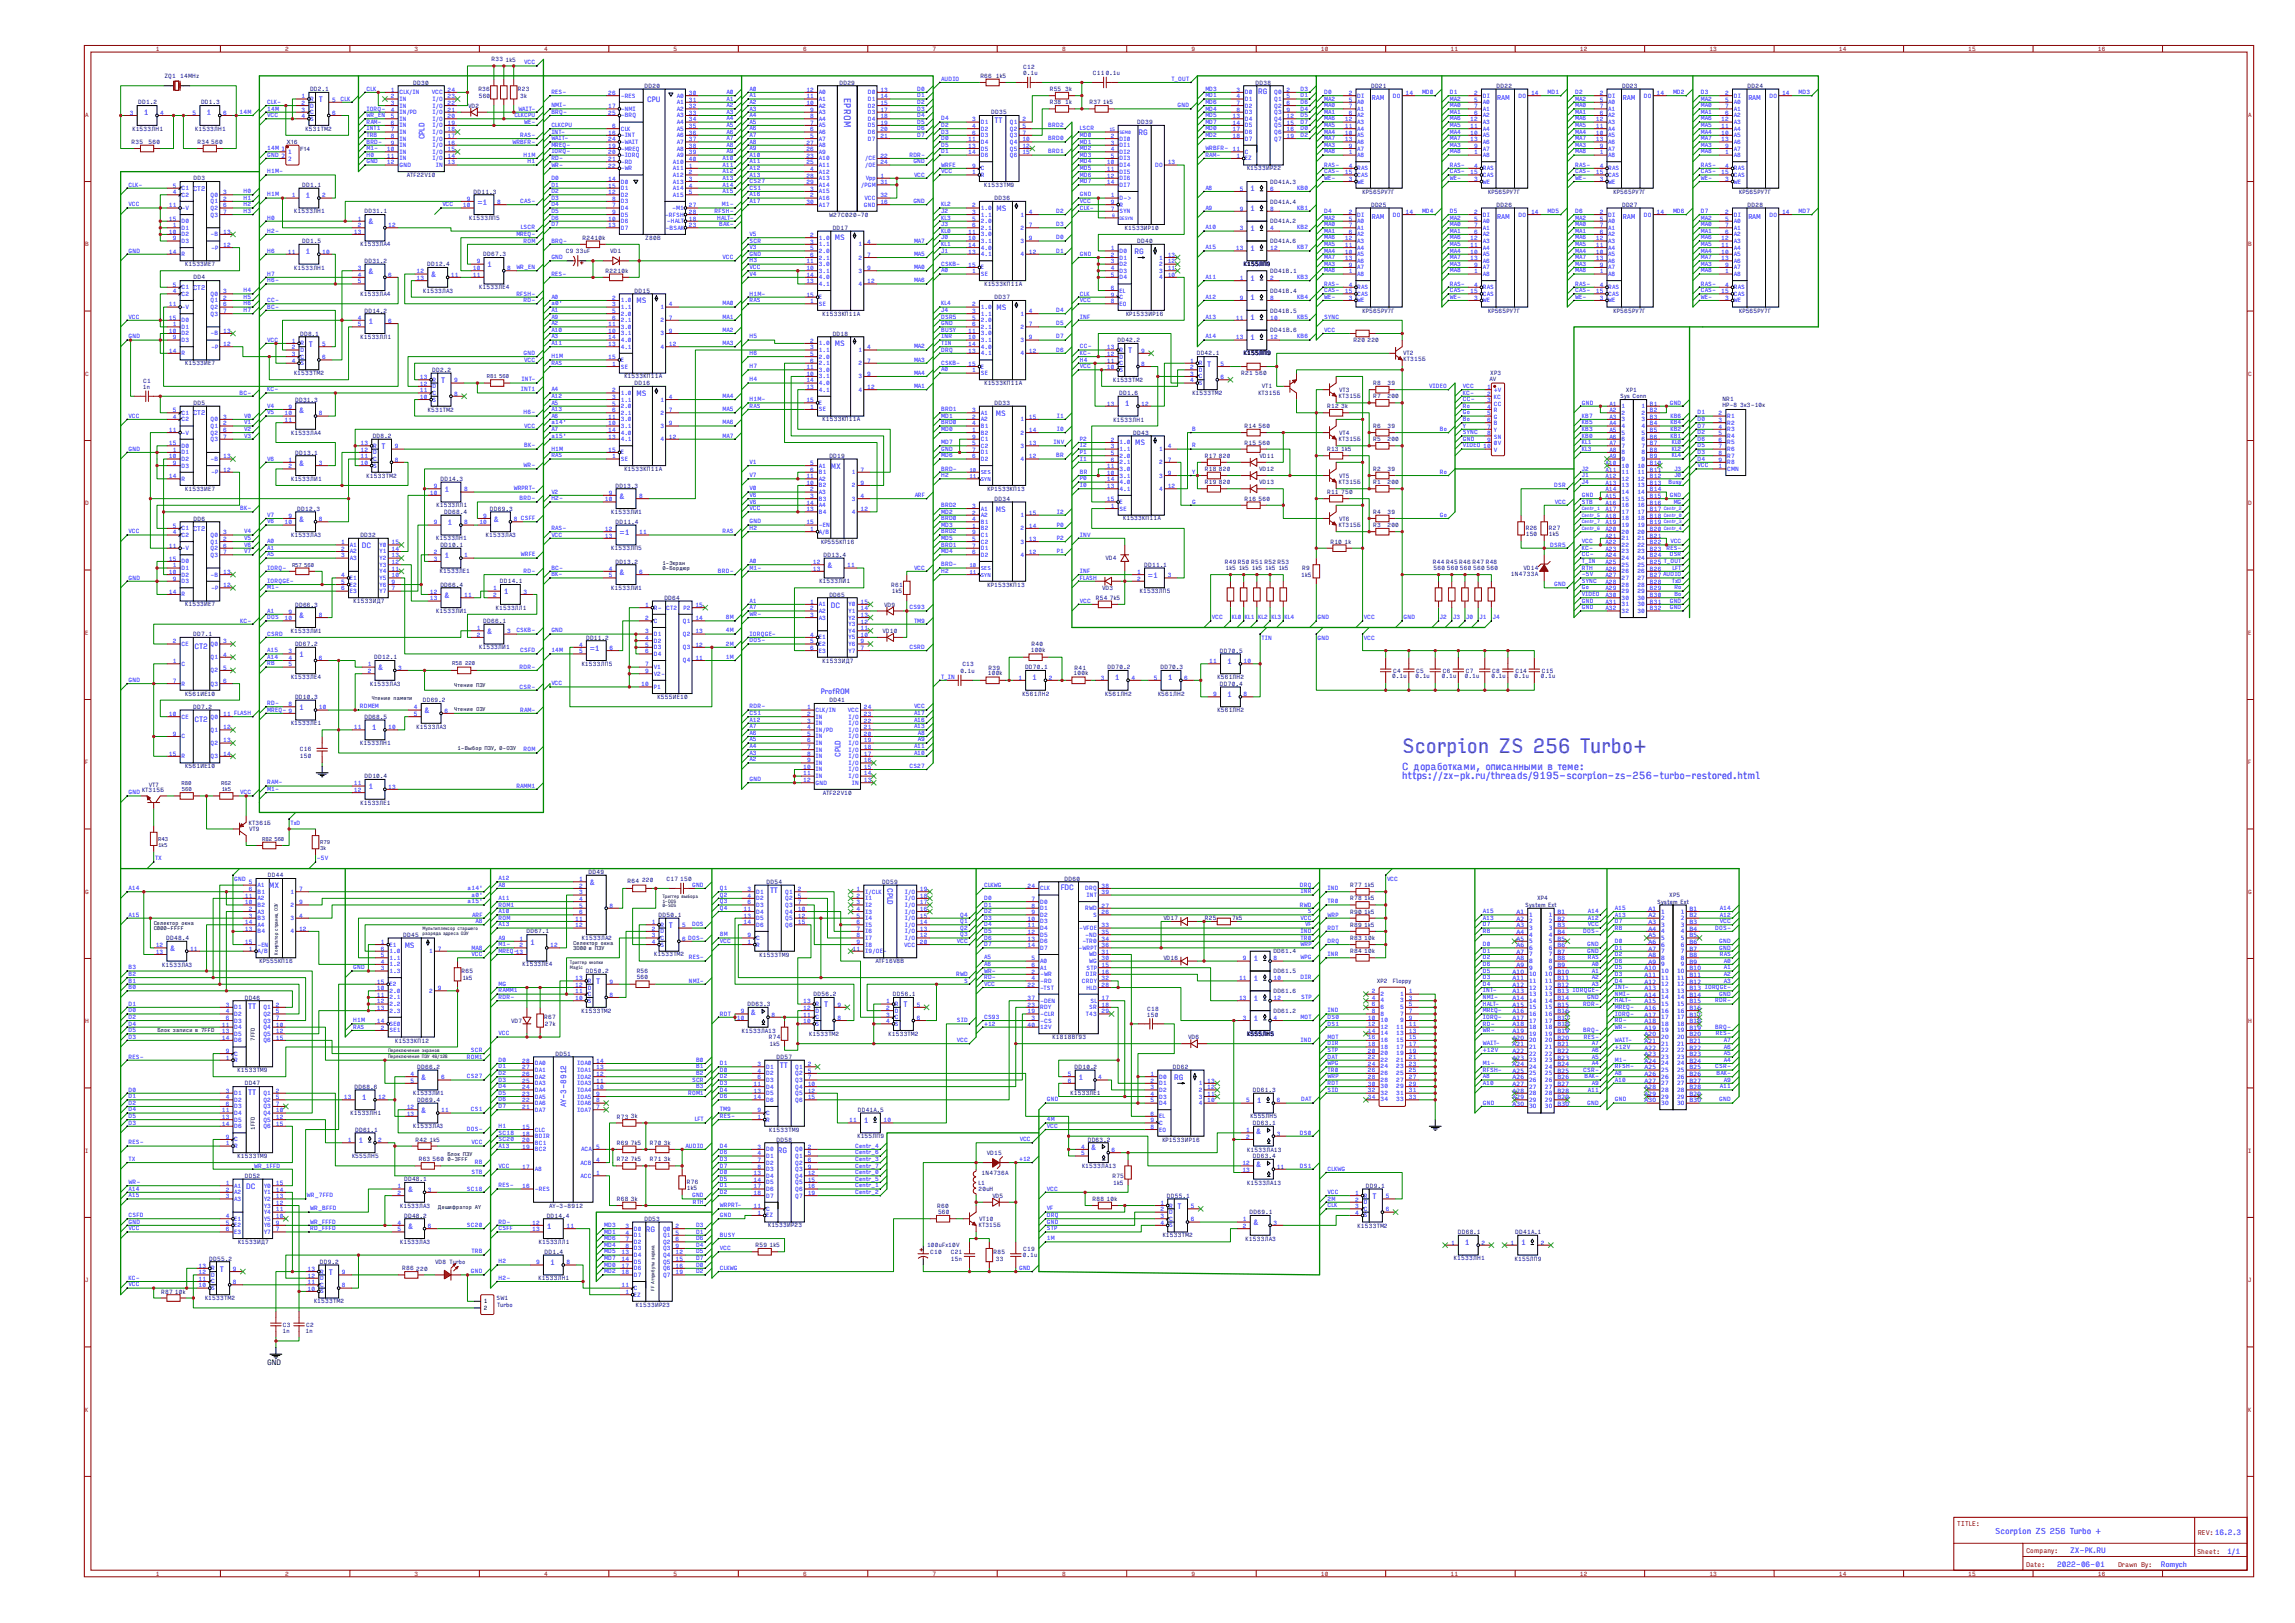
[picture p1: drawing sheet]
<svg xmlns="http://www.w3.org/2000/svg" width="420mm" height="297mm" viewBox="0 0 420 297" stroke-linecap="round" stroke-linejoin="round" font-family="sans-serif">
<defs><g id="words">
<text font-size="3.6" fill="#00f" x="256.6" y="137.8">Scorpion ZS 256 Turbo+</text>
<g font-size="1.8" fill="#00f">
<text x="256.6" y="140.8">С доработками, описанными в теме:</text>
<text x="256.6" y="142.6">https://zx-pk.ru/threads/9195-scorpion-zs-256-turbo-restored.html</text>
</g>
<text font-size="1.7" fill="#00f" x="154.5" y="18" transform="rotate(90 154.5 18)">EPROM</text>
<text font-size="1.5" fill="#00f" x="365.1" y="280.8">Scorpion ZS 256 Turbo +</text>
<g font-size="1.4" fill="#00f">
<text x="230.3" y="17.3">RG</text>
<text x="26.3" y="21.1">1</text>
<text x="37.8" y="21.1">1</text>
<text x="58.3" y="18.7">T</text>
<text x="118.4" y="18.7">CPU</text>
<text x="182" y="22.6">TT</text>
<text x="77.7" y="25.5" transform="rotate(-90 77.7 25.5)">CPLD</text>
<text x="208.4" y="24.6">RG</text>
<text x="228.8" y="35">1</text>
<text x="55.9" y="36.2">1</text>
<text x="67.4" y="41.1">&amp;</text>
<text x="87.4" y="37.5">=1</text>
<text x="182.4" y="38.5">MS</text>
<text x="228.8" y="38.7">1</text>
<text x="55.9" y="46.5">1</text>
<text x="152.8" y="44">MS</text>
<text x="207.7" y="46.5">RG</text>
<text x="228.8" y="42.3">1</text>
<text x="228.8" y="45.9">1</text>
<text x="67.4" y="50.1">&amp;</text>
<text x="78.9" y="50.8">&amp;</text>
<text x="89.2" y="48.9">1</text>
<text x="228.8" y="51.4">1</text>
<text x="67.4" y="59.2">1</text>
<text x="116.5" y="55.5">MS</text>
<text x="182.4" y="56.7">MS</text>
<text x="228.8" y="58.6">1</text>
<text x="228.8" y="55">1</text>
<text x="56.5" y="63.4">T</text>
<text x="152.8" y="63.3">MS</text>
<text x="206.4" y="64.7">T</text>
<text x="228.8" y="62.2">1</text>
<text x="80.7" y="70.1">T</text>
<text x="220.9" y="67.1">T</text>
<text x="54.7" y="75.5">&amp;</text>
<text x="116.5" y="72.4">MS</text>
<text x="182.3" y="76.1">MS</text>
<text x="205.8" y="74.3">1</text>
<text x="69.8" y="82.2">T</text>
<text x="207.8" y="81.5">MS</text>
<text x="54.7" y="85.2">&amp;</text>
<text x="152" y="85.8">MX</text>
<text x="54.7" y="95.5">&amp;</text>
<text x="81.3" y="90">1</text>
<text x="90.4" y="95.5">&amp;</text>
<text x="113.4" y="91.3">&amp;</text>
<text x="182.3" y="93.7">MS</text>
<text x="66.2" y="100.3">DC</text>
<text x="81.9" y="96.1">1</text>
<text x="113.4" y="97.9">=1</text>
<text x="81.3" y="102.1">1</text>
<text x="113.4" y="105.2">&amp;</text>
<text x="151.4" y="103.9">&amp;</text>
<text x="210.1" y="105.8">=1</text>
<text x="54.7" y="113">&amp;</text>
<text x="81.3" y="109.4">&amp;</text>
<text x="92.2" y="108.8">1</text>
<text x="152" y="111.2">DC</text>
<text x="35.6" y="118.8">CT2</text>
<text x="89.2" y="116">&amp;</text>
<text x="107.9" y="119.1">=1</text>
<text x="54.7" y="120.3">1</text>
<text x="69.2" y="122.7">&amp;</text>
<text x="188.9" y="124.5">1</text>
<text x="204" y="124.5">1</text>
<text x="213.7" y="124.5">1</text>
<text x="224.6" y="121.5">1</text>
<text x="54.7" y="129.9">1</text>
<text x="77.7" y="130.5">&amp;</text>
<text x="150.2" y="126.9">ProfROM</text>
<text x="224.6" y="127.5">1</text>
<text x="35.6" y="132.1">CT2</text>
<text x="68" y="133.6">1</text>
<text x="153.8" y="138.5" transform="rotate(-90 153.8 138.5)">CPLD</text>
<text x="67.4" y="144.4">1</text>
<text x="107.9" y="162">&amp;</text>
<text x="49.3" y="162.6">MX</text>
<text x="140.9" y="163.4">TT</text>
<text x="162.4" y="162.5" transform="rotate(90 162.4 162.5)">CPLD</text>
<text x="194.1" y="162.9">FDC</text>
<text x="74.1" y="173.5">MS</text>
<text x="97" y="172.9">1</text>
<text x="122.4" y="169.8">T</text>
<text x="31.1" y="174.1">&amp;</text>
<text x="229.4" y="175.9">1</text>
<text x="229.4" y="179.5">1</text>
<text x="45.4" y="184.6">TT</text>
<text x="109.1" y="180.1">T</text>
<text x="137.4" y="185.7">&amp;</text>
<text x="150.8" y="184.3">T</text>
<text x="165.3" y="184.3">T</text>
<text x="229.4" y="183.1">1</text>
<text x="229.4" y="186.8">1</text>
<text x="77.1" y="197.6">&amp;</text>
<text x="142.7" y="195.5">TT</text>
<text x="197.4" y="197.6">1</text>
<text x="214.9" y="197.6">RG</text>
<text x="45.4" y="200.3">TT</text>
<text x="66.2" y="201.3">1</text>
<text x="77.1" y="203.7">&amp;</text>
<text x="103.6" y="202.7" transform="rotate(-90 103.6 202.7)">AY-3-8912</text>
<text x="230" y="201.9">1</text>
<text x="65.6" y="209.1">1</text>
<text x="158.1" y="205.5">1</text>
<text x="229.9" y="207.4">&amp;</text>
<text x="142.4" y="210.9">RG</text>
<text x="199.7" y="210.5">&amp;</text>
<text x="229.9" y="213.6">&amp;</text>
<text x="45.1" y="217.6">DC</text>
<text x="74.7" y="218.2">&amp;</text>
<text x="215.5" y="221.2">T</text>
<text x="251.2" y="219.4">T</text>
<text x="74.7" y="224.8">&amp;</text>
<text x="100.1" y="224.8">1</text>
<text x="118.2" y="225.4">RG</text>
<text x="229.4" y="224.2">&amp;</text>
<text x="268.1" y="227.9">1</text>
<text x="278.4" y="227.9">1</text>
<text x="40.2" y="232.7">T</text>
<text x="60.2" y="233.3">T</text>
<text x="100.7" y="231.5">1</text>
<text x="376.5" y="286.8">2022-06-01</text>
<text x="378.9" y="284.1">ZX-PK.RU</text>
<text x="395.5" y="286.8">Romych</text>
<text x="407.6" y="284.4">1/1</text>
</g>
<text font-size="1.4" x="48.9" y="249.7">GND</text>
<g font-size="1.2" fill="#00f">
<text x="251.1" y="18.2">RAM</text>
<text x="274" y="18.2">RAM</text>
<text x="297" y="18.2">RAM</text>
<text x="320" y="18.2">RAM</text>
<text x="35.4" y="34.9">CT2</text>
<text x="251.1" y="40">RAM</text>
<text x="274" y="40">RAM</text>
<text x="297" y="40">RAM</text>
<text x="320" y="40">RAM</text>
<text x="35.4" y="53.1">CT2</text>
<text x="35.4" y="76">CT2</text>
<text x="35.4" y="97.2">CT2</text>
</g>
<g font-size="1.2" fill="#800">
<text x="358.2" y="279.2">TITLE:</text>
<text x="402.2" y="280.8">REV:16.2.3</text>
<text x="370.8" y="286.7">Date:</text>
<text x="370.8" y="284.1">Company:</text>
<text x="387.6" y="286.8">Drawn By:</text>
<text x="402.1" y="284.3">Sheet:</text>
</g>
<g font-size="1.1" fill="#800">
<text x="28.5" y="9.3">1</text>
<text x="52.2" y="9.3">2</text>
<text x="75.9" y="9.3">3</text>
<text x="99.6" y="9.3">4</text>
<text x="123.3" y="9.3">5</text>
<text x="147" y="9.3">6</text>
<text x="170.7" y="9.3">7</text>
<text x="194.4" y="9.3">8</text>
<text x="218" y="9.3">9</text>
<text x="241.7" y="9.3">10</text>
<text x="265.4" y="9.3">11</text>
<text x="289.1" y="9.3">12</text>
<text x="312.8" y="9.3">13</text>
<text x="336.5" y="9.3">14</text>
<text x="360.2" y="9.3">15</text>
<text x="383.9" y="9.3">16</text>
<text x="15.6" y="21.4">A</text>
<text x="411.4" y="21.4">A</text>
<text x="15.6" y="45.1">B</text>
<text x="411.4" y="45.1">B</text>
<text x="15.6" y="68.8">C</text>
<text x="411.4" y="68.8">C</text>
<text x="15.6" y="92.5">D</text>
<text x="411.4" y="92.5">D</text>
<text x="15.6" y="116.2">E</text>
<text x="411.4" y="116.2">E</text>
<text x="15.6" y="139.9">F</text>
<text x="411.4" y="139.9">F</text>
<text x="15.6" y="163.5">G</text>
<text x="411.4" y="163.5">G</text>
<text x="15.6" y="187.2">H</text>
<text x="411.4" y="187.2">H</text>
<text x="15.6" y="210.9">I</text>
<text x="411.4" y="210.9">I</text>
<text x="15.6" y="234.6">J</text>
<text x="411.4" y="234.6">J</text>
<text x="15.6" y="258.3">K</text>
<text x="411.4" y="258.3">K</text>
<text x="28.5" y="288.4">1</text>
<text x="52.2" y="288.4">2</text>
<text x="75.9" y="288.4">3</text>
<text x="99.6" y="288.4">4</text>
<text x="123.3" y="288.4">5</text>
<text x="147" y="288.4">6</text>
<text x="170.7" y="288.4">7</text>
<text x="194.4" y="288.4">8</text>
<text x="218" y="288.4">9</text>
<text x="241.7" y="288.4">10</text>
<text x="265.4" y="288.4">11</text>
<text x="289.1" y="288.4">12</text>
<text x="312.8" y="288.4">13</text>
<text x="336.5" y="288.4">14</text>
<text x="360.2" y="288.4">15</text>
<text x="383.9" y="288.4">16</text>
</g>
<g font-size="1.1" fill="#000080">
<text x="90" y="11.2">R33</text>
<text x="92.5" y="11.3">1k5</text>
<text x="30.1" y="14.3">ZQ1</text>
<text x="33" y="14.3">14MHz</text>
<text x="56.7" y="16.7">DD2.1</text>
<text x="75.6" y="15.5">DD30</text>
<text x="87.5" y="16.7">R36</text>
<text x="87.6" y="17.9">560</text>
<text x="94.8" y="16.7">R23</text>
<text x="95.2" y="17.9">3k</text>
<text x="118" y="16.1">DD20</text>
<text x="153.6" y="15.5">DD29</text>
<text x="179.4" y="14.3">R66</text>
<text x="182.2" y="14.3">1k5</text>
<text x="187.3" y="13.8">0.1u</text>
<text x="187.3" y="12.7">C12</text>
<text x="192.1" y="16.7">R55</text>
<text x="194.9" y="16.7">3k</text>
<text x="200" y="13.7">C11</text>
<text x="202.3" y="13.7">0.1u</text>
<text x="229.8" y="15.5">DD38</text>
<text x="250.9" y="16.1">DD21</text>
<text x="273.9" y="16.1">DD22</text>
<text x="296.8" y="16.1">DD23</text>
<text x="319.8" y="16.1">DD24</text>
<text x="24.2" y="23.9">К1533ЛН1</text>
<text x="25.3" y="19.1">DD1.2</text>
<text x="35.7" y="23.9">К1533ЛН1</text>
<text x="36.8" y="19.1">DD1.3</text>
<text x="55.9" y="23.9">К531ТМ2</text>
<text x="85.7" y="19.7">VD2</text>
<text x="181.4" y="20.9">DD35</text>
<text x="192.1" y="19.1">R38</text>
<text x="194.9" y="19.1">1k</text>
<text x="199.4" y="19.1">R37</text>
<text x="201.8" y="19.1">1k5</text>
<text x="208.1" y="22.7">DD39</text>
<text x="24.1" y="26.4">R35</text>
<text x="27.2" y="26.4">560</text>
<text x="36.2" y="26.4">R34</text>
<text x="38.7" y="26.4">560</text>
<text x="52.5" y="26.4">X16</text>
<text x="55" y="27.6">F14</text>
<text x="35.4" y="33">DD3</text>
<text x="55.3" y="34.2">DD1.1</text>
<text x="74.4" y="32.4">ATF22V10</text>
<text x="86.7" y="35.4">DD11.3</text>
<text x="180.1" y="34.2">K1533TM9</text>
<text x="228.2" y="31.2">К1533ИР22</text>
<text x="232.4" y="33.6">DD41A.3</text>
<text x="249.4" y="35.4">КР565РУ7Г</text>
<text x="272.3" y="35.4">КР565РУ7Г</text>
<text x="295.3" y="35.4">КР565РУ7Г</text>
<text x="318.3" y="35.4">КР565РУ7Г</text>
<text x="53.8" y="39.1">К1533ЛН1</text>
<text x="66.7" y="39.1">DD31.1</text>
<text x="85.9" y="40.3">К1533ЛП5</text>
<text x="151.8" y="39.7">W27C020-70</text>
<text x="182" y="36.6">DD36</text>
<text x="232.4" y="37.2">DD41A.4</text>
<text x="232.4" y="40.9">DD41A.2</text>
<text x="250.9" y="37.8">DD25</text>
<text x="273.9" y="37.8">DD26</text>
<text x="296.8" y="37.8">DD27</text>
<text x="319.8" y="37.8">DD28</text>
<text x="55.3" y="44.5">DD1.5</text>
<text x="66" y="45.1">К1533ЛА4</text>
<text x="88.4" y="46.9">DD67.3</text>
<text x="103.6" y="46.3">C9</text>
<text x="105.4" y="46.3">33uF</text>
<text x="106.6" y="43.9">R2410k</text>
<text x="111.7" y="46.3">VD1</text>
<text x="118.1" y="43.9">Z80B</text>
<text x="152.4" y="42.1">DD17</text>
<text x="205.8" y="42.1">К1533ИР10</text>
<text x="208.1" y="44.5">DD40</text>
<text x="232.4" y="44.5">DD41A.6</text>
<text x="33.9" y="48.7">К1533ИЕ7</text>
<text x="35.4" y="51.1">DD4</text>
<text x="53.8" y="49.3">К1533ЛН1</text>
<text x="66.7" y="48.1">DD31.2</text>
<text x="77.4" y="53.6">К1533ЛА3</text>
<text x="78.2" y="48.7">DD12.4</text>
<text x="87.7" y="53">К1533ЛЕ4</text>
<text x="110.8" y="49.9">R2210k</text>
<text x="116.1" y="53.6">DD15</text>
<text x="180.1" y="52.3">К1533КП11A</text>
<text x="227.6" y="48.7">К155ЛП9</text>
<text x="232.4" y="49.9">DD41B.1</text>
<text x="232.4" y="53.6">DD41B.4</text>
<text x="66" y="54.2">К1533ЛА4</text>
<text x="66.7" y="57.2">DD14.2</text>
<text x="150.5" y="57.8">К1533КП11A</text>
<text x="182" y="54.8">DD37</text>
<text x="206.1" y="57.8">КР1533ИР16</text>
<text x="232.4" y="57.2">DD41B.5</text>
<text x="249.4" y="57.2">КР565РУ7Г</text>
<text x="272.3" y="57.2">КР565РУ7Г</text>
<text x="295.3" y="57.2">КР565РУ7Г</text>
<text x="318.3" y="57.2">КР565РУ7Г</text>
<text x="54.9" y="61.4">DD8.1</text>
<text x="66" y="62">К1533ЛЛ1</text>
<text x="152.4" y="61.4">DD18</text>
<text x="204.5" y="62.6">DD42.2</text>
<text x="219" y="65">DD42.1</text>
<text x="227.7" y="65">К155ЛП9</text>
<text x="232.5" y="60.8">DD41B.6</text>
<text x="247.7" y="62.6">R20</text>
<text x="250.2" y="62.6">220</text>
<text x="256.8" y="65">VT2</text>
<text x="26.1" y="71.2">1n</text>
<text x="26.2" y="70.1">C1</text>
<text x="33.9" y="66.9">К1533ИЕ7</text>
<text x="53.8" y="68.7">К1533ТМ2</text>
<text x="79.1" y="68.1">DD2.2</text>
<text x="114.3" y="69.2">К1533КП11A</text>
<text x="116.1" y="70.5">DD16</text>
<text x="180.1" y="70.5">К1533КП11A</text>
<text x="203.7" y="69.9">К1533ТМ2</text>
<text x="227.1" y="68.7">R21</text>
<text x="229.7" y="68.7">560</text>
<text x="230.9" y="71.1">VT1</text>
<text x="245.1" y="71.7">VT3</text>
<text x="251.3" y="70.5">R8</text>
<text x="253.9" y="70.5">39</text>
<text x="256.9" y="66.1">КТ315Б</text>
<text x="272.6" y="69.7">AV</text>
<text x="272.7" y="68.6">XP3</text>
<text x="297.6" y="71.7">XP1</text>
<text x="35.4" y="74.1">DD5</text>
<text x="54" y="73.5">DD31.3</text>
<text x="78.3" y="75.3">К531ТМ2</text>
<text x="150.5" y="77.1">К1533КП11A</text>
<text x="182" y="74.1">DD33</text>
<text x="203.7" y="77.1">К1533ЛН1</text>
<text x="204.8" y="72.3">DD1.6</text>
<text x="218.2" y="72.3">К1533ТМ2</text>
<text x="230.3" y="72.3">КТ315Б</text>
<text x="242.9" y="74.7">R12</text>
<text x="245" y="72.8">КТ315Б</text>
<text x="245.4" y="74.7">3k</text>
<text x="251.3" y="72.9">R7</text>
<text x="253.9" y="72.9">200</text>
<text x="296.5" y="72.9">Sys Conn</text>
<text x="315.2" y="74.5">НР-8 3к3-10к</text>
<text x="315.2" y="73.4">NR1</text>
<text x="53.3" y="79.6">К1533ЛА4</text>
<text x="54" y="83.2">DD13.1</text>
<text x="68.2" y="80.2">DD8.2</text>
<text x="151.8" y="83.8">DD19</text>
<text x="207.4" y="79.6">DD43</text>
<text x="220.5" y="83.8">R17</text>
<text x="223.1" y="83.8">820</text>
<text x="227.8" y="78.3">R14</text>
<text x="227.8" y="81.4">R15</text>
<text x="230.3" y="81.4">560</text>
<text x="230.3" y="78.3">560</text>
<text x="230.5" y="83.8">VD11</text>
<text x="242.9" y="82.6">R13</text>
<text x="245" y="80.7">КТ315Б</text>
<text x="245.1" y="79.6">VT4</text>
<text x="245.4" y="82.6">1k5</text>
<text x="251.3" y="80.8">R5</text>
<text x="251.3" y="78.3">R6</text>
<text x="253.9" y="78.3">39</text>
<text x="253.9" y="80.8">200</text>
<text x="33.9" y="89.8">К1533ИЕ7</text>
<text x="53.3" y="88">К1533ЛИ1</text>
<text x="67.1" y="87.4">К1533ТМ2</text>
<text x="80.6" y="88">DD14.3</text>
<text x="112.6" y="89.2">DD13.3</text>
<text x="114.3" y="86.2">К1533КП11A</text>
<text x="180.7" y="89.8">КР1533КП13</text>
<text x="220.5" y="88.6">R19</text>
<text x="220.5" y="86.2">R18</text>
<text x="223.1" y="88.6">820</text>
<text x="223.1" y="86.2">820</text>
<text x="230.4" y="88.6">VD13</text>
<text x="230.4" y="86.2">VD12</text>
<text x="245" y="88.5">КТ315Б</text>
<text x="245.1" y="87.4">VT5</text>
<text x="251.3" y="88.6">R1</text>
<text x="251.3" y="86.2">R2</text>
<text x="253.9" y="86.2">39</text>
<text x="253.9" y="88.6">200</text>
<text x="35.4" y="95.3">DD6</text>
<text x="54.4" y="93.5">DD12.3</text>
<text x="79.9" y="92.9">К1533ЛЛ1</text>
<text x="81.3" y="94.1">DD68.4</text>
<text x="89.7" y="93.5">DD69.3</text>
<text x="111.9" y="94.1">К1533ЛИ1</text>
<text x="112.7" y="95.9">DD11.4</text>
<text x="182" y="91.6">DD34</text>
<text x="205.5" y="95.2">К1533КП11A</text>
<text x="227.8" y="91.6">R16</text>
<text x="230.3" y="91.6">560</text>
<text x="242.9" y="90.4">R11</text>
<text x="245.1" y="95.3">VT6</text>
<text x="245.4" y="90.4">750</text>
<text x="251.3" y="94.1">R4</text>
<text x="253.9" y="94.1">39</text>
<text x="53.3" y="98.3">К1533ЛА3</text>
<text x="65.9" y="98.3">DD32</text>
<text x="79.8" y="98.9">К1533ЛН1</text>
<text x="80.6" y="100.1">DD10.1</text>
<text x="88.9" y="98.3">К1533ЛА3</text>
<text x="111.9" y="100.7">К1533ЛП5</text>
<text x="150.3" y="99.5">КР555КП16</text>
<text x="150.7" y="101.9">DD13.4</text>
<text x="243.5" y="99.5">R10</text>
<text x="245" y="96.4">КТ315Б</text>
<text x="246" y="99.5">1k</text>
<text x="251.3" y="96.5">R3</text>
<text x="253.9" y="96.5">200</text>
<text x="279.2" y="98.1">150</text>
<text x="279.2" y="97">R26</text>
<text x="283.5" y="98.1">1k5</text>
<text x="283.5" y="97">R27</text>
<text x="80.5" y="104.9">К1533ЛЕ1</text>
<text x="80.6" y="107.4">DD66.4</text>
<text x="91.5" y="106.8">DD14.1</text>
<text x="111.9" y="108">К1533ЛИ1</text>
<text x="112.6" y="103.1">DD13.2</text>
<text x="149.9" y="106.8">К1533ЛИ1</text>
<text x="163.1" y="107.4">R61</text>
<text x="180.7" y="107.4">КР1533КП13</text>
<text x="201.7" y="108">VD3</text>
<text x="202.3" y="102.5">VD4</text>
<text x="209.4" y="103.7">DD11.1</text>
<text x="224.1" y="103.1">R49 R50 R51 R52 R53</text>
<text x="224.3" y="104.3">1k5</text>
<text x="226.7" y="104.3">1k5</text>
<text x="229.1" y="104.3">1k5</text>
<text x="231.5" y="104.3">1k5</text>
<text x="233.9" y="104.3">1k5</text>
<text x="238.1" y="105.5">1k5</text>
<text x="238.3" y="104.3">R9</text>
<text x="262.2" y="103.1">R44 R45 R46 R47 R48</text>
<text x="262.4" y="104.3">560</text>
<text x="264.8" y="104.3">560</text>
<text x="267.2" y="104.3">560</text>
<text x="269.6" y="104.3">560</text>
<text x="272" y="104.3">560</text>
<text x="276.5" y="105.5">1N4733A</text>
<text x="278.8" y="104.3">VD14</text>
<text x="33.9" y="111">К1533ИЕ7</text>
<text x="54" y="111">DD66.3</text>
<text x="64.7" y="110.4">К1533ИД7</text>
<text x="79.8" y="112.2">К1533ЛИ1</text>
<text x="90.7" y="111.6">К1533ЛЛ1</text>
<text x="121.6" y="109.8">DD64</text>
<text x="151.8" y="109.2">DD65</text>
<text x="161.8" y="111">VD9</text>
<text x="163.2" y="108.6">1k5</text>
<text x="200.6" y="109.8">R54</text>
<text x="203.1" y="109.8">7k5</text>
<text x="208.6" y="108.6">К1533ЛП5</text>
<text x="35.4" y="116.4">DD7.1</text>
<text x="53.2" y="115.8">К1533ЛИ1</text>
<text x="54" y="118.2">DD67.2</text>
<text x="87.7" y="118.8">К1533ЛИ1</text>
<text x="88.4" y="114">DD66.1</text>
<text x="107.3" y="117">DD11.2</text>
<text x="161.5" y="115.8">VD10</text>
<text x="188.6" y="119.3">100k</text>
<text x="188.8" y="118.3">R40</text>
<text x="223.2" y="119.4">DD70.5</text>
<text x="53.3" y="124.3">К1533ЛЕ4</text>
<text x="67.8" y="125.5">К1533ЛА3</text>
<text x="68.5" y="120.7">DD12.1</text>
<text x="106.5" y="121.9">К1533ЛП5</text>
<text x="150.5" y="121.3">К1533ИД7</text>
<text x="175.7" y="123.1">0.1u</text>
<text x="176.1" y="121.9">C13</text>
<text x="180.8" y="123.5">100k</text>
<text x="180.9" y="122.5">R39</text>
<text x="187.6" y="122.5">DD70.1</text>
<text x="196.5" y="123.5">100k</text>
<text x="196.6" y="122.5">R41</text>
<text x="202.7" y="122.5">DD70.2</text>
<text x="212.4" y="122.5">DD70.3</text>
<text x="222.8" y="124.3">К561ЛН2</text>
<text x="223.2" y="125.5">DD70.4</text>
<text x="254.8" y="124.1">0.1u</text>
<text x="255" y="123.1">C4</text>
<text x="259" y="124.1">0.1u</text>
<text x="259.2" y="123.1">C5</text>
<text x="263.9" y="124.1">0.1u</text>
<text x="264" y="123.1">C6</text>
<text x="268.1" y="124.1">0.1u</text>
<text x="268.3" y="123.1">C7</text>
<text x="272.9" y="124.1">0.1u</text>
<text x="273.1" y="123.1">C8</text>
<text x="277.2" y="124.1">0.1u</text>
<text x="277.3" y="123.1">C14</text>
<text x="282" y="124.1">0.1u</text>
<text x="282.2" y="123.1">C15</text>
<text x="33.9" y="127.3">К561ИЕ10</text>
<text x="35.4" y="129.7">DD7.2</text>
<text x="54" y="127.9">DD10.3</text>
<text x="66.7" y="131.5">DD68.5</text>
<text x="77.4" y="128.5">DD69.2</text>
<text x="120.3" y="127.9">К555ИЕ10</text>
<text x="151.8" y="128.5">DD41</text>
<text x="187.1" y="127.3">К561ЛН2</text>
<text x="202.3" y="127.3">К561ЛН2</text>
<text x="211.9" y="127.3">К561ЛН2</text>
<text x="222.8" y="130.3">К561ЛН2</text>
<text x="53.3" y="132.7">К1533ЛЕ1</text>
<text x="54.9" y="137.5">C16</text>
<text x="65.9" y="136.4">К1533ЛН1</text>
<text x="76.2" y="133.4">К1533ЛА3</text>
<text x="27.2" y="144">VT7</text>
<text x="33.9" y="140.6">К561ИЕ10</text>
<text x="54.9" y="138.7">150</text>
<text x="66.7" y="142.4">DD10.4</text>
<text x="26" y="144.8">КТ315Б</text>
<text x="66" y="147.3">К1533ЛЕ1</text>
<text x="150.6" y="145.4">ATF22V10</text>
<text x="45.5" y="151">КТ361Б</text>
<text x="45.6" y="152.2">VT9</text>
<text x="49" y="160.6">DD44</text>
<text x="107.7" y="159.9">DD49</text>
<text x="114.9" y="161.5">R64</text>
<text x="117.5" y="161.4">220</text>
<text x="122" y="161.2">C17</text>
<text x="124.5" y="161.2">150</text>
<text x="140.3" y="161.8">DD54</text>
<text x="161.4" y="161.8">DD59</text>
<text x="194.8" y="161.2">DD60</text>
<text x="120.5" y="167.8">DD50.1</text>
<text x="247.1" y="162.4">R77</text>
<text x="247.1" y="164.8">R78</text>
<text x="247.1" y="167.2">R90</text>
<text x="249.6" y="162.4">1k5</text>
<text x="249.6" y="164.8">1k5</text>
<text x="249.6" y="167.2">1k5</text>
<text x="279.1" y="166">System Ext</text>
<text x="281.3" y="164.8">XP4</text>
<text x="303.3" y="165.4">System Ext</text>
<text x="305.5" y="164.1">XP5</text>
<text x="30.4" y="172">DD48.4</text>
<text x="73.8" y="171.4">DD45</text>
<text x="96.3" y="170.8">DD67.1</text>
<text x="106.5" y="172">К1533ЛА2</text>
<text x="212.9" y="168.4">VD17</text>
<text x="220.5" y="168.4">R25</text>
<text x="225.5" y="168.4">7k5</text>
<text x="247.1" y="172">R83</text>
<text x="247.1" y="169.6">R89</text>
<text x="249.6" y="172">10k</text>
<text x="249.6" y="169.6">1k5</text>
<text x="29.7" y="176.9">К1533ЛА3</text>
<text x="47.5" y="176.2">КР555КП16</text>
<text x="84.5" y="178.1">R65</text>
<text x="84.6" y="179.3">1k5</text>
<text x="95.6" y="176.8">К1533ЛЕ4</text>
<text x="107.2" y="178.1">DD50.2</text>
<text x="116.5" y="179.1">560</text>
<text x="116.5" y="178">R56</text>
<text x="119.7" y="175">К1533ТМ2</text>
<text x="139" y="175.1">K1533TM9</text>
<text x="160.2" y="176.3">ATF16V8B</text>
<text x="212.9" y="175.7">VD16</text>
<text x="233" y="174.5">DD61.4</text>
<text x="233" y="178.1">DD61.5</text>
<text x="247.1" y="174.5">R84</text>
<text x="249.6" y="174.5">10k</text>
<text x="251.9" y="179.9">XP2</text>
<text x="254.9" y="179.9">Floppy</text>
<text x="44.8" y="182.9">DD46</text>
<text x="106.4" y="185.3">К1533ТМ2</text>
<text x="136.8" y="184.1">DD63.3</text>
<text x="148.9" y="182.3">DD56.2</text>
<text x="163.4" y="182.3">DD56.1</text>
<text x="210" y="184.9">C18</text>
<text x="233" y="181.7">DD61.6</text>
<text x="233" y="185.3">DD61.2</text>
<text x="72.3" y="190.8">К1533КП12</text>
<text x="93.5" y="187.2">VD7</text>
<text x="99.6" y="186.5">R67</text>
<text x="99.7" y="187.8">27k</text>
<text x="135.8" y="189">К1533ЛА13</text>
<text x="140.7" y="190.2">R74</text>
<text x="140.8" y="191.4">1k5</text>
<text x="148.1" y="189.6">К1533ТМ2</text>
<text x="162.6" y="189.6">К1533ТМ2</text>
<text x="192.6" y="190.2">К1818ВГ93</text>
<text x="209.9" y="186">150</text>
<text x="217.4" y="190.2">VD6</text>
<text x="228.3" y="189.6">К555ЛН5</text>
<text x="43.5" y="196.2">K1533TM9</text>
<text x="76.4" y="195.6">DD66.2</text>
<text x="101.7" y="193.2">DD51</text>
<text x="142.1" y="193.8">DD57</text>
<text x="196.6" y="195.6">DD10.2</text>
<text x="214.6" y="195.6">DD62</text>
<text x="44.8" y="198.6">DD47</text>
<text x="64.9" y="199.3">DD68.6</text>
<text x="75.6" y="200.4">К1533ЛИ1</text>
<text x="76.4" y="201.7">DD69.4</text>
<text x="157" y="203.5">DD41A.5</text>
<text x="195.9" y="200.4">К1533ЛЕ1</text>
<text x="229.3" y="199.8">DD61.3</text>
<text x="64.1" y="204.1">К1533ЛН1</text>
<text x="65" y="207.1">DD61.1</text>
<text x="75.6" y="206.5">К1533ЛА3</text>
<text x="76" y="208.9">R42</text>
<text x="78.6" y="208.9">1k5</text>
<text x="112.9" y="204.7">R73</text>
<text x="112.9" y="209.5">R69</text>
<text x="115.4" y="204.7">3k</text>
<text x="115.4" y="209.5">7k5</text>
<text x="119" y="209.5">R70</text>
<text x="121.5" y="209.5">3k</text>
<text x="140.8" y="207.1">K1533TM9</text>
<text x="142.1" y="208.9">DD58</text>
<text x="156.9" y="208.3">К155ЛП9</text>
<text x="199.1" y="208.9">DD63.2</text>
<text x="212.7" y="208.9">КР1533ИР16</text>
<text x="228.8" y="204.7">К555ЛН5</text>
<text x="229.3" y="205.9">DD63.1</text>
<text x="43.5" y="211.9">K1533TM9</text>
<text x="44.8" y="215.6">DD52</text>
<text x="64.4" y="211.9">К555ЛН5</text>
<text x="76.6" y="212.5">R63</text>
<text x="79.1" y="212.5">560</text>
<text x="112.9" y="212.5">R72</text>
<text x="115.4" y="212.5">7k5</text>
<text x="119" y="212.5">R71</text>
<text x="121.5" y="212.5">3k</text>
<text x="179.6" y="215">1N4736A</text>
<text x="180.6" y="211.3">VD15</text>
<text x="198" y="213.7">К1533ЛА13</text>
<text x="203.6" y="215.6">R75</text>
<text x="228.3" y="210.7">К1533ЛА13</text>
<text x="229.3" y="211.9">DD63.4</text>
<text x="73.2" y="221">К1533ЛА3</text>
<text x="73.9" y="216.2">DD48.1</text>
<text x="100.5" y="221">AY-3-8912</text>
<text x="112.9" y="219.8">R68</text>
<text x="115.4" y="219.8">3k</text>
<text x="125.7" y="217.8">1k5</text>
<text x="125.7" y="216.7">R76</text>
<text x="171.5" y="221">R60</text>
<text x="179.1" y="217.9">20uH</text>
<text x="179.1" y="216.8">L1</text>
<text x="181.6" y="219.2">VD5</text>
<text x="199.9" y="219.8">R88</text>
<text x="202.5" y="219.8">10k</text>
<text x="203.7" y="216.8">1k5</text>
<text x="213.6" y="219.2">DD55.1</text>
<text x="228.2" y="216.8">К1533ЛА13</text>
<text x="250" y="217.4">DD9.1</text>
<text x="43.6" y="227.6">К1533ИД7</text>
<text x="73.2" y="227.6">К1533ЛА3</text>
<text x="73.9" y="222.8">DD48.2</text>
<text x="98.6" y="227.6">К1533ЛЛ1</text>
<text x="100" y="222.8">DD14.4</text>
<text x="117.9" y="223.4">DD53</text>
<text x="140.6" y="224.6">К1533ИР23</text>
<text x="171.7" y="222.2">560</text>
<text x="179.1" y="224.5">КТ315Б</text>
<text x="179.2" y="223.4">VT10</text>
<text x="212.8" y="226.4">К1533ТМ2</text>
<text x="228" y="227">К1533ЛА3</text>
<text x="228.7" y="222.2">DD69.1</text>
<text x="248.4" y="224.6">К1533ТМ2</text>
<text x="266.8" y="225.8">DD68.1</text>
<text x="277.3" y="225.8">DD41A.1</text>
<text x="38.3" y="230.7">DD55.2</text>
<text x="58.5" y="231.3">DD9.2</text>
<text x="73.6" y="232.5">R86</text>
<text x="76.2" y="232.5">220</text>
<text x="79.6" y="231.3">VD8 Turbo</text>
<text x="99.6" y="229.5">DD1.4</text>
<text x="138.3" y="228.3">R59</text>
<text x="140.8" y="228.2">1k5</text>
<text x="169.7" y="228.3">100uFx10V</text>
<text x="170.2" y="229.5">C10</text>
<text x="174" y="229.5">C21</text>
<text x="174" y="230.7">15n</text>
<text x="181.8" y="229.5">R85</text>
<text x="182.2" y="230.7">33</text>
<text x="187.2" y="230.1">0.1u</text>
<text x="187.3" y="228.9">C19</text>
<text x="266.1" y="230.6">К1533ЛН1</text>
<text x="277.2" y="230.7">К155ЛП9</text>
<text x="29.5" y="236.7">R87</text>
<text x="32" y="236.7">10k</text>
<text x="37.5" y="237.9">К1533ТМ2</text>
<text x="57.5" y="238.5">К1533ТМ2</text>
<text x="90.9" y="237.9">SW1</text>
<text x="91" y="239.1">Turbo</text>
<text x="98.6" y="234.3">К1533ЛН1</text>
<text x="116.4" y="239.1">К1533ИР23</text>
<text x="51.7" y="243.9">1n</text>
<text x="51.8" y="242.8">C3</text>
<text x="55.9" y="243.9">1n</text>
<text x="56" y="242.8">C2</text>
</g>
<g font-size="1.1" fill="#00f">
<text x="95.9" y="11.8">VCC</text>
<text x="55.2" y="18">1</text>
<text x="67.1" y="16.6">CLK</text>
<text x="71.5" y="16.8">1</text>
<text x="71.5" y="18">2</text>
<text x="73.1" y="17.3">CLK/IN</text>
<text x="79" y="17.3">VCC</text>
<text x="81.9" y="18">23</text>
<text x="81.9" y="16.8">24</text>
<text x="100.9" y="17.2">RES-</text>
<text x="111.3" y="17.4">26</text>
<text x="113.6" y="17.9">-RES</text>
<text x="123.9" y="17.9">A0</text>
<text x="126" y="17.4">30</text>
<text x="132.9" y="17.2">A0</text>
<text x="137.2" y="16.6">A0</text>
<text x="137.2" y="17.8">A1</text>
<text x="147.6" y="16.8">12</text>
<text x="147.6" y="18">11</text>
<text x="149.9" y="17.3">A0</text>
<text x="158.8" y="17.3">D0</text>
<text x="161.1" y="16.8">13</text>
<text x="161.1" y="18">14</text>
<text x="167.9" y="16.6">D0</text>
<text x="167.9" y="17.8">D1</text>
<text x="172.2" y="14.8">AUDIO</text>
<text x="214.4" y="14.8">T_OUT</text>
<text x="220.6" y="17.8">MD1</text>
<text x="220.6" y="16.6">MD3</text>
<text x="226.3" y="16.8">3</text>
<text x="226.3" y="18">4</text>
<text x="227.8" y="17.3">D0</text>
<text x="233.2" y="17.3">Q0</text>
<text x="235.5" y="16.8">2</text>
<text x="235.5" y="18">5</text>
<text x="238" y="17.8">D1</text>
<text x="238" y="16.6">D3</text>
<text x="242.3" y="17.2">D0</text>
<text x="246.8" y="17.4">2</text>
<text x="248.4" y="17.9">DI</text>
<text x="254.9" y="17.9">DO</text>
<text x="257.2" y="17.4">14</text>
<text x="260.2" y="17.2">MD0</text>
<text x="265.3" y="17.2">D1</text>
<text x="269.8" y="17.4">2</text>
<text x="271.4" y="17.9">DI</text>
<text x="277.9" y="17.9">DO</text>
<text x="280.2" y="17.4">14</text>
<text x="283.2" y="17.2">MD1</text>
<text x="288.3" y="17.2">D2</text>
<text x="292.8" y="17.4">2</text>
<text x="294.3" y="17.9">DI</text>
<text x="300.9" y="17.9">DO</text>
<text x="303.2" y="17.4">14</text>
<text x="306.2" y="17.2">MD2</text>
<text x="311.3" y="17.2">D3</text>
<text x="315.7" y="17.4">2</text>
<text x="317.3" y="17.9">DI</text>
<text x="323.8" y="17.9">DO</text>
<text x="326.1" y="17.4">14</text>
<text x="329.1" y="17.2">MD3</text>
<text x="23.8" y="21">3</text>
<text x="29.3" y="21">4</text>
<text x="35.3" y="21">5</text>
<text x="40.8" y="21">6</text>
<text x="43.8" y="20.8">14M</text>
<text x="48.9" y="21.4">VCC</text>
<text x="48.9" y="19">CLK-</text>
<text x="48.9" y="20.2">14M</text>
<text x="55.2" y="19.2">2</text>
<text x="55.2" y="20.4">3</text>
<text x="55.2" y="21.6">4</text>
<text x="56.8" y="18.5">R</text>
<text x="56.8" y="19.7">D</text>
<text x="56.8" y="20.9">С</text>
<text x="56.8" y="22.1">S</text>
<text x="60.8" y="21">6</text>
<text x="60.8" y="18.6">5</text>
<text x="62.3" y="18.4">CLK</text>
<text x="67.1" y="23.9">INT1</text>
<text x="67.1" y="22.6">RAM-</text>
<text x="67.1" y="21.4">WR_EN</text>
<text x="67.1" y="20.2">IORQ-</text>
<text x="71.5" y="19.2">3</text>
<text x="71.5" y="20.4">4</text>
<text x="71.5" y="21.6">5</text>
<text x="71.5" y="22.8">6</text>
<text x="73.1" y="18.5">IN</text>
<text x="73.1" y="19.7">IN</text>
<text x="73.1" y="20.9">IN/PD</text>
<text x="73.1" y="22.1">IN</text>
<text x="73.1" y="23.3">IN</text>
<text x="79.1" y="23.3">I/O</text>
<text x="79.1" y="22.1">I/O</text>
<text x="79.1" y="20.9">I/O</text>
<text x="79.1" y="19.7">I/O</text>
<text x="79.1" y="18.5">I/O</text>
<text x="81.9" y="22.8">19</text>
<text x="81.9" y="21.6">20</text>
<text x="81.9" y="20.4">21</text>
<text x="81.9" y="19.2">22</text>
<text x="94.1" y="21.4">CLKCPU</text>
<text x="94.9" y="20.2">WAIT-</text>
<text x="95.9" y="22.6">WE-</text>
<text x="100.9" y="19.6">NMI-</text>
<text x="100.9" y="20.8">BRQ-</text>
<text x="100.9" y="23.3">CLKCPU</text>
<text x="111.3" y="19.8">17</text>
<text x="111.3" y="21">25</text>
<text x="112" y="23.4">6</text>
<text x="113.6" y="20.3">-NMI</text>
<text x="113.6" y="21.5">-BRQ</text>
<text x="113.6" y="23.9">CLK</text>
<text x="123.9" y="19.1">A1</text>
<text x="123.9" y="20.3">A2</text>
<text x="123.9" y="21.5">A3</text>
<text x="123.9" y="22.7">A4</text>
<text x="123.9" y="23.9">A5</text>
<text x="126" y="18.6">31</text>
<text x="126" y="19.8">32</text>
<text x="126" y="21">33</text>
<text x="126" y="22.2">34</text>
<text x="126" y="23.4">35</text>
<text x="132.9" y="18.4">A1</text>
<text x="132.9" y="19.6">A2</text>
<text x="132.9" y="20.8">A3</text>
<text x="132.9" y="22">A4</text>
<text x="132.9" y="23.3">A5</text>
<text x="137.2" y="19">A2</text>
<text x="137.2" y="20.2">A3</text>
<text x="137.2" y="21.4">A4</text>
<text x="137.2" y="22.6">A5</text>
<text x="137.2" y="23.9">A6</text>
<text x="147.6" y="19.2">10</text>
<text x="148.3" y="20.4">9</text>
<text x="148.3" y="21.6">8</text>
<text x="148.3" y="22.8">7</text>
<text x="149.9" y="18.5">A1</text>
<text x="149.9" y="19.7">A2</text>
<text x="149.9" y="20.9">A3</text>
<text x="149.9" y="22.1">A4</text>
<text x="149.9" y="23.3">A5</text>
<text x="158.8" y="18.5">D1</text>
<text x="158.8" y="19.7">D2</text>
<text x="158.8" y="20.9">D3</text>
<text x="158.8" y="22.1">D4</text>
<text x="158.8" y="23.3">D5</text>
<text x="161.1" y="19.2">15</text>
<text x="161.1" y="20.4">17</text>
<text x="161.1" y="21.6">18</text>
<text x="161.1" y="22.8">19</text>
<text x="167.9" y="19">D2</text>
<text x="167.9" y="20.2">D3</text>
<text x="167.9" y="21.4">D4</text>
<text x="167.9" y="22.6">D5</text>
<text x="167.9" y="23.9">D6</text>
<text x="172.2" y="23.3">D2</text>
<text x="172.2" y="22">D4</text>
<text x="177.9" y="22.2">3</text>
<text x="177.9" y="23.4">4</text>
<text x="179.5" y="22.7">D1</text>
<text x="179.5" y="23.9">D2</text>
<text x="184.8" y="22.7">Q1</text>
<text x="184.8" y="23.9">Q2</text>
<text x="187.1" y="22.2">2</text>
<text x="187.1" y="23.4">5</text>
<text x="191.8" y="23.3">BRD2</text>
<text x="197.6" y="23.9">LSCR</text>
<text x="215.5" y="19.6">GND</text>
<text x="220.6" y="23.9">MD0</text>
<text x="220.6" y="20.2">MD4</text>
<text x="220.6" y="21.4">MD5</text>
<text x="220.6" y="19">MD6</text>
<text x="220.6" y="22.6">MD7</text>
<text x="225.5" y="21.6">13</text>
<text x="225.5" y="22.8">14</text>
<text x="226.3" y="19.2">7</text>
<text x="226.3" y="20.4">8</text>
<text x="227.8" y="18.5">D1</text>
<text x="227.8" y="19.7">D2</text>
<text x="227.8" y="20.9">D3</text>
<text x="227.8" y="22.1">D4</text>
<text x="227.8" y="23.3">D5</text>
<text x="233.2" y="18.5">Q1</text>
<text x="233.2" y="19.7">Q2</text>
<text x="233.2" y="20.9">Q3</text>
<text x="233.2" y="22.1">Q4</text>
<text x="233.2" y="23.3">Q5</text>
<text x="235.5" y="19.2">6</text>
<text x="235.5" y="20.4">9</text>
<text x="235.5" y="21.6">12</text>
<text x="235.5" y="22.8">15</text>
<text x="238" y="23.9">D0</text>
<text x="238" y="20.2">D4</text>
<text x="238" y="21.4">D5</text>
<text x="238" y="19">D6</text>
<text x="238" y="22.6">D7</text>
<text x="242.3" y="20.8">MA1</text>
<text x="242.3" y="19.6">MA0</text>
<text x="242.3" y="18.4">MA2</text>
<text x="242.3" y="23.3">MA5</text>
<text x="242.3" y="22">MA6</text>
<text x="246.1" y="22.2">12</text>
<text x="246.1" y="23.4">11</text>
<text x="246.8" y="18.6">5</text>
<text x="246.8" y="19.8">7</text>
<text x="246.8" y="21">6</text>
<text x="248.4" y="19.1">A0</text>
<text x="248.4" y="20.3">A1</text>
<text x="248.4" y="21.5">A2</text>
<text x="248.4" y="22.7">A3</text>
<text x="248.4" y="23.9">A4</text>
<text x="265.3" y="22">MA6</text>
<text x="265.3" y="23.3">MA5</text>
<text x="265.3" y="18.4">MA2</text>
<text x="265.3" y="19.6">MA0</text>
<text x="265.3" y="20.8">MA1</text>
<text x="269.1" y="22.2">12</text>
<text x="269.1" y="23.4">11</text>
<text x="269.8" y="18.6">5</text>
<text x="269.8" y="19.8">7</text>
<text x="269.8" y="21">6</text>
<text x="271.4" y="19.1">A0</text>
<text x="271.4" y="20.3">A1</text>
<text x="271.4" y="21.5">A2</text>
<text x="271.4" y="22.7">A3</text>
<text x="271.4" y="23.9">A4</text>
<text x="288.3" y="22">MA6</text>
<text x="288.3" y="23.3">MA5</text>
<text x="288.3" y="18.4">MA2</text>
<text x="288.3" y="19.6">MA0</text>
<text x="288.3" y="20.8">MA1</text>
<text x="292" y="22.2">12</text>
<text x="292" y="23.4">11</text>
<text x="292.8" y="18.6">5</text>
<text x="292.8" y="19.8">7</text>
<text x="292.8" y="21">6</text>
<text x="294.3" y="19.1">A0</text>
<text x="294.3" y="20.3">A1</text>
<text x="294.3" y="21.5">A2</text>
<text x="294.3" y="22.7">A3</text>
<text x="294.3" y="23.9">A4</text>
<text x="311.3" y="22">MA6</text>
<text x="311.3" y="23.3">MA5</text>
<text x="311.3" y="18.4">MA2</text>
<text x="311.3" y="19.6">MA0</text>
<text x="311.3" y="20.8">MA1</text>
<text x="315" y="22.2">12</text>
<text x="315" y="23.4">11</text>
<text x="315.7" y="18.6">5</text>
<text x="315.7" y="19.8">7</text>
<text x="315.7" y="21">6</text>
<text x="317.3" y="19.1">A0</text>
<text x="317.3" y="20.3">A1</text>
<text x="317.3" y="21.5">A2</text>
<text x="317.3" y="22.7">A3</text>
<text x="317.3" y="23.9">A4</text>
<text x="48.9" y="27.5">14M 1</text>
<text x="48.9" y="28.7">GND 2</text>
<text x="52.8" y="28.3">1</text>
<text x="52.8" y="29.5">2</text>
<text x="67.1" y="29.9">GND</text>
<text x="67.1" y="28.7">H0</text>
<text x="67.1" y="27.5">M1-</text>
<text x="67.1" y="26.3">BRD-</text>
<text x="67.1" y="25.1">TRB</text>
<text x="70.8" y="27.7">10</text>
<text x="70.8" y="28.9">11</text>
<text x="71.5" y="24">7</text>
<text x="71.5" y="25.2">8</text>
<text x="71.5" y="26.5">9</text>
<text x="73.1" y="24.5">IN</text>
<text x="73.1" y="25.7">IN</text>
<text x="73.1" y="26.9">IN</text>
<text x="73.1" y="28.1">IN</text>
<text x="73.1" y="29.4">IN</text>
<text x="79.1" y="29.4">I/O</text>
<text x="79.1" y="28.1">I/O</text>
<text x="79.1" y="26.9">I/O</text>
<text x="79.1" y="25.7">I/O</text>
<text x="79.1" y="24.5">I/O</text>
<text x="81.9" y="28.9">14</text>
<text x="81.9" y="27.7">15</text>
<text x="81.9" y="26.5">16</text>
<text x="81.9" y="25.2">17</text>
<text x="81.9" y="24">18</text>
<text x="93.8" y="26.3">WRBFR-</text>
<text x="95.2" y="25.1">RAS-</text>
<text x="95.8" y="28.7">H1M</text>
<text x="96.6" y="29.9">H1</text>
<text x="100.9" y="24.5">INT-</text>
<text x="100.9" y="25.7">WAIT-</text>
<text x="100.9" y="26.9">MREQ-</text>
<text x="100.9" y="28.1">IORQ-</text>
<text x="100.9" y="29.3">RD-</text>
<text x="111.3" y="24.6">16</text>
<text x="111.3" y="25.8">24</text>
<text x="111.3" y="27.1">19</text>
<text x="111.3" y="28.3">20</text>
<text x="111.3" y="29.5">21</text>
<text x="113.6" y="25.1">-INT</text>
<text x="113.6" y="26.3">-WAIT</text>
<text x="113.6" y="27.5">-MREQ</text>
<text x="113.6" y="28.8">-IORQ</text>
<text x="113.6" y="30">-RD</text>
<text x="123.1" y="30">A10</text>
<text x="123.9" y="25.1">A6</text>
<text x="123.9" y="26.3">A7</text>
<text x="123.9" y="27.5">A8</text>
<text x="123.9" y="28.8">A9</text>
<text x="126" y="24.6">36</text>
<text x="126" y="25.8">37</text>
<text x="126" y="27.1">38</text>
<text x="126" y="28.3">39</text>
<text x="126" y="29.5">40</text>
<text x="132.2" y="29.3">A10</text>
<text x="132.9" y="24.5">A6</text>
<text x="132.9" y="25.7">A7</text>
<text x="132.9" y="26.9">A8</text>
<text x="132.9" y="28.1">A9</text>
<text x="137.2" y="25.1">A7</text>
<text x="137.2" y="26.3">A8</text>
<text x="137.2" y="27.5">A9</text>
<text x="137.2" y="28.7">A10</text>
<text x="137.2" y="29.9">A11</text>
<text x="147.6" y="26.5">27</text>
<text x="147.6" y="27.7">26</text>
<text x="147.6" y="28.9">23</text>
<text x="148.3" y="24">6</text>
<text x="148.3" y="25.2">5</text>
<text x="149.9" y="24.5">A6</text>
<text x="149.9" y="25.7">A7</text>
<text x="149.9" y="26.9">A8</text>
<text x="149.9" y="28.1">A9</text>
<text x="149.9" y="29.4">A10</text>
<text x="158.3" y="29.4">/CE</text>
<text x="158.8" y="24.5">D6</text>
<text x="158.8" y="25.7">D7</text>
<text x="161.1" y="24">20</text>
<text x="161.1" y="25.2">21</text>
<text x="161.1" y="28.9">22</text>
<text x="166.4" y="28.7">RDR-</text>
<text x="167.2" y="29.9">GND</text>
<text x="167.9" y="25.1">D7</text>
<text x="172.2" y="25.7">D0</text>
<text x="172.2" y="28.1">D1</text>
<text x="172.2" y="24.5">D3</text>
<text x="172.2" y="26.9">D5</text>
<text x="177.2" y="25.8">11</text>
<text x="177.2" y="27.1">13</text>
<text x="177.2" y="28.3">14</text>
<text x="177.9" y="24.6">6</text>
<text x="179.5" y="25.1">D3</text>
<text x="179.5" y="26.3">D4</text>
<text x="179.5" y="27.5">D5</text>
<text x="179.5" y="28.8">D6</text>
<text x="184.8" y="25.1">Q3</text>
<text x="184.8" y="26.3">Q4</text>
<text x="184.8" y="27.5">Q5</text>
<text x="184.8" y="28.8">Q6</text>
<text x="187.1" y="24.6">7</text>
<text x="187.1" y="25.8">10</text>
<text x="187.1" y="27.1">12</text>
<text x="187.1" y="28.3">15</text>
<text x="191.8" y="25.7">BRD0</text>
<text x="191.8" y="28.1">BRD1</text>
<text x="197.6" y="25.1">MD0</text>
<text x="197.6" y="26.3">MD1</text>
<text x="197.6" y="27.5">MD2</text>
<text x="197.6" y="28.7">MD3</text>
<text x="197.6" y="29.9">MD4</text>
<text x="203.3" y="25.2">2</text>
<text x="203.3" y="26.5">3</text>
<text x="203.3" y="27.7">4</text>
<text x="203.3" y="28.9">5</text>
<text x="204.9" y="25.7">DI0</text>
<text x="204.9" y="26.9">DI1</text>
<text x="204.9" y="28.1">DI2</text>
<text x="204.9" y="29.4">DI3</text>
<text x="220.6" y="25.1">MD2</text>
<text x="220.6" y="27.5">WRBFR- 11</text>
<text x="220.6" y="28.7">RAM-</text>
<text x="225.5" y="24">17</text>
<text x="225.5" y="25.2">18</text>
<text x="226.3" y="28.9">1</text>
<text x="227.8" y="29.4">EZ</text>
<text x="227.8" y="28.1">C</text>
<text x="227.8" y="24.5">D6</text>
<text x="227.8" y="25.7">D7</text>
<text x="233.2" y="24.5">Q6</text>
<text x="233.2" y="25.7">Q7</text>
<text x="235.5" y="24">16</text>
<text x="235.5" y="25.2">19</text>
<text x="238" y="25.1">D2</text>
<text x="242.3" y="26.9">MA3</text>
<text x="242.3" y="24.5">MA4</text>
<text x="242.3" y="25.7">MA7</text>
<text x="242.3" y="28.1">MA8</text>
<text x="246.1" y="24.6">10</text>
<text x="246.1" y="25.8">13</text>
<text x="246.8" y="27.1">9</text>
<text x="246.8" y="28.3">1</text>
<text x="248.4" y="25.1">A5</text>
<text x="248.4" y="26.3">A6</text>
<text x="248.4" y="27.5">A7</text>
<text x="248.4" y="28.8">A8</text>
<text x="265.3" y="28.1">MA8</text>
<text x="265.3" y="25.7">MA7</text>
<text x="265.3" y="24.5">MA4</text>
<text x="265.3" y="26.9">MA3</text>
<text x="269.1" y="24.6">10</text>
<text x="269.1" y="25.8">13</text>
<text x="269.8" y="27.1">9</text>
<text x="269.8" y="28.3">1</text>
<text x="271.4" y="25.1">A5</text>
<text x="271.4" y="26.3">A6</text>
<text x="271.4" y="27.5">A7</text>
<text x="271.4" y="28.8">A8</text>
<text x="288.3" y="28.1">MA8</text>
<text x="288.3" y="25.7">MA7</text>
<text x="288.3" y="24.5">MA4</text>
<text x="288.3" y="26.9">MA3</text>
<text x="292" y="24.6">10</text>
<text x="292" y="25.8">13</text>
<text x="292.8" y="27.1">9</text>
<text x="292.8" y="28.3">1</text>
<text x="294.3" y="25.1">A5</text>
<text x="294.3" y="26.3">A6</text>
<text x="294.3" y="27.5">A7</text>
<text x="294.3" y="28.8">A8</text>
<text x="311.3" y="28.1">MA8</text>
<text x="311.3" y="25.7">MA7</text>
<text x="311.3" y="24.5">MA4</text>
<text x="311.3" y="26.9">MA3</text>
<text x="315" y="24.6">10</text>
<text x="315" y="25.8">13</text>
<text x="315.7" y="27.1">9</text>
<text x="315.7" y="28.3">1</text>
<text x="317.3" y="25.1">A5</text>
<text x="317.3" y="26.3">A6</text>
<text x="317.3" y="27.5">A7</text>
<text x="317.3" y="28.8">A8</text>
<text x="23.5" y="34.1">CLK-</text>
<text x="31.6" y="35.5">4</text>
<text x="31.6" y="34.3">5</text>
<text x="33.2" y="34.8">C1</text>
<text x="40.8" y="35.5">3</text>
<text x="44.6" y="35.3">H0</text>
<text x="48.9" y="35.9">H1M</text>
<text x="48.9" y="31.7">H1M-</text>
<text x="70.8" y="30.1">12</text>
<text x="73.1" y="30.6">GND</text>
<text x="79.7" y="30.6">IN</text>
<text x="81.9" y="30.1">13</text>
<text x="100.9" y="30.5">WR-</text>
<text x="100.9" y="32.9">D0</text>
<text x="100.9" y="34.1">D1</text>
<text x="100.9" y="35.3">D2</text>
<text x="111.3" y="30.7">22</text>
<text x="111.3" y="33.1">14</text>
<text x="111.3" y="34.3">15</text>
<text x="111.3" y="35.5">12</text>
<text x="113.6" y="31.2">-WR</text>
<text x="113.6" y="33.6">D0</text>
<text x="113.6" y="34.8">D1</text>
<text x="123.1" y="31.2">A11</text>
<text x="123.1" y="32.4">A12</text>
<text x="123.1" y="33.6">A13</text>
<text x="123.1" y="34.8">A14</text>
<text x="126" y="30.7">1</text>
<text x="126" y="31.9">2</text>
<text x="126" y="33.1">3</text>
<text x="126" y="34.3">4</text>
<text x="126" y="35.5">5</text>
<text x="132.2" y="30.5">A11</text>
<text x="132.2" y="31.7">A12</text>
<text x="132.2" y="32.9">A13</text>
<text x="132.2" y="34.1">A14</text>
<text x="132.2" y="35.3">A15</text>
<text x="137.2" y="34.7">CS1</text>
<text x="137.2" y="33.5">CS27</text>
<text x="137.2" y="31.1">A12</text>
<text x="137.2" y="32.3">A13</text>
<text x="137.2" y="35.9">A16</text>
<text x="147.6" y="30.1">25</text>
<text x="147.6" y="32.5">28</text>
<text x="147.6" y="33.7">29</text>
<text x="148.3" y="31.3">4</text>
<text x="148.3" y="34.9">3</text>
<text x="149.9" y="30.6">A11</text>
<text x="149.9" y="31.8">A12</text>
<text x="149.9" y="33">A13</text>
<text x="149.9" y="34.2">A14</text>
<text x="149.9" y="35.4">A15</text>
<text x="157.6" y="34.2">/PGM</text>
<text x="158.3" y="30.6">/OE</text>
<text x="158.4" y="33">Vpp</text>
<text x="161.1" y="30.1">24</text>
<text x="161.1" y="33.7">31</text>
<text x="161.1" y="32.5">1</text>
<text x="167.3" y="32.3">VCC</text>
<text x="172.2" y="30.5">WRFE</text>
<text x="172.2" y="31.7">VCC</text>
<text x="177.9" y="30.7">9</text>
<text x="177.9" y="31.9">1</text>
<text x="179.5" y="31.2">C</text>
<text x="179.5" y="32.4">R</text>
<text x="197.6" y="31.1">MD5</text>
<text x="197.6" y="32.3">MD6</text>
<text x="197.6" y="33.5">MD7</text>
<text x="197.6" y="35.9">GND</text>
<text x="202.6" y="30.1">10</text>
<text x="202.6" y="31.3">11</text>
<text x="202.6" y="32.5">12</text>
<text x="202.6" y="33.7">14</text>
<text x="204.9" y="30.6">DI4</text>
<text x="204.9" y="31.8">DI5</text>
<text x="204.9" y="33">DI6</text>
<text x="204.9" y="34.2">DI7</text>
<text x="211.4" y="30.6">DO</text>
<text x="213.7" y="30.1">13</text>
<text x="220.6" y="34.7">A8</text>
<text x="226.9" y="34.9">5</text>
<text x="232.4" y="34.9">6</text>
<text x="237.4" y="34.7">KB0</text>
<text x="242.3" y="30.5">RAS-</text>
<text x="242.3" y="31.7">CAS-</text>
<text x="242.3" y="32.9">WE-</text>
<text x="246.1" y="31.9">15</text>
<text x="246.8" y="30.7">4</text>
<text x="246.8" y="33.1">3</text>
<text x="248.4" y="31.2">RAS</text>
<text x="248.4" y="32.4">CAS</text>
<text x="248.4" y="33.6">WE</text>
<text x="265.3" y="32.9">WE-</text>
<text x="265.3" y="31.7">CAS-</text>
<text x="265.3" y="30.5">RAS-</text>
<text x="269.1" y="31.9">15</text>
<text x="269.8" y="30.7">4</text>
<text x="269.8" y="33.1">3</text>
<text x="271.4" y="31.2">RAS</text>
<text x="271.4" y="32.4">CAS</text>
<text x="271.4" y="33.6">WE</text>
<text x="288.3" y="32.9">WE-</text>
<text x="288.3" y="31.7">CAS-</text>
<text x="288.3" y="30.5">RAS-</text>
<text x="292" y="31.9">15</text>
<text x="292.8" y="30.7">4</text>
<text x="292.8" y="33.1">3</text>
<text x="294.3" y="31.2">RAS</text>
<text x="294.3" y="32.4">CAS</text>
<text x="294.3" y="33.6">WE</text>
<text x="311.3" y="32.9">WE-</text>
<text x="311.3" y="31.7">CAS-</text>
<text x="311.3" y="30.5">RAS-</text>
<text x="315" y="31.9">15</text>
<text x="315.7" y="30.7">4</text>
<text x="315.7" y="33.1">3</text>
<text x="317.3" y="31.2">RAS</text>
<text x="317.3" y="32.4">CAS</text>
<text x="317.3" y="33.6">WE</text>
<text x="23.5" y="37.8">VCC</text>
<text x="30.9" y="37.9">11</text>
<text x="30.9" y="40.4">15</text>
<text x="31.6" y="41.6">1</text>
<text x="33.2" y="36">C2</text>
<text x="33.2" y="38.4">-V</text>
<text x="33.2" y="40.8">D0</text>
<text x="38.5" y="37.2">Q1</text>
<text x="38.5" y="36">Q0</text>
<text x="38.5" y="38.4">Q2</text>
<text x="38.5" y="39.6">Q3</text>
<text x="40.8" y="36.7">2</text>
<text x="40.8" y="37.9">6</text>
<text x="40.8" y="39.1">7</text>
<text x="44.6" y="36.5">H1</text>
<text x="44.6" y="37.8">H2</text>
<text x="44.6" y="39">H3</text>
<text x="48.9" y="40.2">H0</text>
<text x="53.4" y="36.1">1</text>
<text x="59" y="36.1">2</text>
<text x="65.5" y="40.4">1</text>
<text x="65.5" y="41.6">2</text>
<text x="71" y="41.6">12</text>
<text x="81" y="37.8">VCC</text>
<text x="84.7" y="37.9">10</text>
<text x="85.4" y="36.7">9</text>
<text x="91" y="37.3">8</text>
<text x="95.2" y="37.2">CAS-</text>
<text x="95.3" y="42">LSCR</text>
<text x="100.9" y="36.5">D3</text>
<text x="100.9" y="37.8">D4</text>
<text x="100.9" y="39">D5</text>
<text x="100.9" y="40.2">D6</text>
<text x="100.9" y="41.4">D7</text>
<text x="111.3" y="40.4">10</text>
<text x="111.3" y="41.6">13</text>
<text x="112" y="36.7">8</text>
<text x="112" y="37.9">7</text>
<text x="112" y="39.1">9</text>
<text x="113.6" y="36">D2</text>
<text x="113.6" y="37.2">D3</text>
<text x="113.6" y="38.4">D4</text>
<text x="113.6" y="39.6">D5</text>
<text x="113.6" y="40.8">D6</text>
<text x="121.7" y="39.6">-RFSH</text>
<text x="122.1" y="40.8">-HALT</text>
<text x="123" y="38.4">-M1</text>
<text x="123.1" y="36">A15</text>
<text x="126" y="37.9">27</text>
<text x="126" y="39.1">28</text>
<text x="126" y="40.4">18</text>
<text x="126" y="41.6">23</text>
<text x="130.8" y="39">RFSH-</text>
<text x="131.2" y="40.2">HALT-</text>
<text x="131.6" y="41.4">BAK-</text>
<text x="132.1" y="37.8">M1-</text>
<text x="137.2" y="37.2">A17</text>
<text x="147.6" y="37.3">30</text>
<text x="148.3" y="36.1">2</text>
<text x="149.9" y="36.6">A16</text>
<text x="149.9" y="37.8">A17</text>
<text x="158.1" y="37.8">GND</text>
<text x="158.2" y="36.6">VCC</text>
<text x="161.1" y="36.1">32</text>
<text x="161.1" y="37.3">16</text>
<text x="167.2" y="37.2">GND</text>
<text x="172.2" y="37.8">KL2</text>
<text x="172.2" y="40.2">KL3</text>
<text x="172.2" y="39">J2</text>
<text x="172.2" y="41.4">J3</text>
<text x="177.9" y="37.9">2</text>
<text x="177.9" y="39.1">3</text>
<text x="177.9" y="40.4">5</text>
<text x="177.9" y="41.6">6</text>
<text x="179.5" y="38.4">1.0</text>
<text x="179.5" y="39.6">1.1</text>
<text x="179.5" y="40.8">2.0</text>
<text x="186.7" y="39.6">1</text>
<text x="188.3" y="39.1">4</text>
<text x="188.3" y="41.6">7</text>
<text x="193.3" y="39">D2</text>
<text x="193.3" y="41.4">D3</text>
<text x="197.6" y="37.2">VCC</text>
<text x="197.6" y="38.4">CLK-</text>
<text x="203.3" y="37.3">9</text>
<text x="203.3" y="36.1">1</text>
<text x="203.3" y="38.5">7</text>
<text x="204.9" y="37.8">R</text>
<text x="204.9" y="36.6">D-&gt;</text>
<text x="204.9" y="39">SYN</text>
<text x="220.6" y="38.4">A9</text>
<text x="220.6" y="42">A10</text>
<text x="226.9" y="38.5">9</text>
<text x="232.4" y="38.5">8</text>
<text x="237.4" y="38.4">KB1</text>
<text x="237.4" y="42">KB2</text>
<text x="242.3" y="39">D4</text>
<text x="242.3" y="40.2">MA2</text>
<text x="242.3" y="41.4">MA0</text>
<text x="246.8" y="39.1">2</text>
<text x="246.8" y="40.4">5</text>
<text x="246.8" y="41.6">7</text>
<text x="248.4" y="39.6">DI</text>
<text x="248.4" y="40.8">A0</text>
<text x="254.9" y="39.6">DO</text>
<text x="257.2" y="39.1">14</text>
<text x="260.2" y="39">MD4</text>
<text x="265.3" y="39">D5</text>
<text x="265.3" y="40.2">MA2</text>
<text x="265.3" y="41.4">MA0</text>
<text x="269.8" y="39.1">2</text>
<text x="269.8" y="40.4">5</text>
<text x="269.8" y="41.6">7</text>
<text x="271.4" y="39.6">DI</text>
<text x="271.4" y="40.8">A0</text>
<text x="277.9" y="39.6">DO</text>
<text x="280.2" y="39.1">14</text>
<text x="283.2" y="39">MD5</text>
<text x="288.3" y="39">D6</text>
<text x="288.3" y="40.2">MA2</text>
<text x="288.3" y="41.4">MA0</text>
<text x="292.8" y="39.1">2</text>
<text x="292.8" y="40.4">5</text>
<text x="292.8" y="41.6">7</text>
<text x="294.3" y="39.6">DI</text>
<text x="294.3" y="40.8">A0</text>
<text x="300.9" y="39.6">DO</text>
<text x="303.2" y="39.1">14</text>
<text x="306.2" y="39">MD6</text>
<text x="311.3" y="39">D7</text>
<text x="311.3" y="40.2">MA2</text>
<text x="311.3" y="41.4">MA0</text>
<text x="315.7" y="39.1">2</text>
<text x="315.7" y="40.4">5</text>
<text x="315.7" y="41.6">7</text>
<text x="317.3" y="39.6">DI</text>
<text x="317.3" y="40.8">A0</text>
<text x="323.8" y="39.6">DO</text>
<text x="326.1" y="39.1">14</text>
<text x="329.1" y="39">MD7</text>
<text x="23.5" y="46.2">GND</text>
<text x="30.9" y="42.8">10</text>
<text x="30.9" y="46.4">14</text>
<text x="31.6" y="44">9</text>
<text x="33.2" y="42">D1</text>
<text x="33.2" y="44.5">D3</text>
<text x="33.2" y="43.3">D2</text>
<text x="33.2" y="46.9">R</text>
<text x="38.5" y="43.3">-B</text>
<text x="38.6" y="45.7">-P</text>
<text x="40.8" y="45.2">12</text>
<text x="40.8" y="42.8">13</text>
<text x="48.9" y="42.6">H2-</text>
<text x="48.9" y="46.2">H6</text>
<text x="52.7" y="46.4">11</text>
<text x="59" y="46.4">10</text>
<text x="64.8" y="42.8">13</text>
<text x="94.5" y="43.2">MREQ-</text>
<text x="95.8" y="44.4">ROM</text>
<text x="100.9" y="47.4">GND</text>
<text x="100.9" y="44.4">BRQ-</text>
<text x="113.6" y="42">D7</text>
<text x="121.8" y="42">-BSAK</text>
<text x="132.2" y="47.4">VCC</text>
<text x="137.2" y="43.2">V5</text>
<text x="137.2" y="46.8">GND</text>
<text x="137.2" y="44.4">SCR</text>
<text x="137.2" y="45.6">V3</text>
<text x="148.3" y="43.4">2</text>
<text x="148.3" y="44.6">3</text>
<text x="148.3" y="45.8">5</text>
<text x="148.3" y="47">6</text>
<text x="149.9" y="43.9">1.0</text>
<text x="149.9" y="45.1">1.1</text>
<text x="149.9" y="46.3">2.0</text>
<text x="149.9" y="47.5">2.1</text>
<text x="157.1" y="45.1">1</text>
<text x="157.1" y="47.5">2</text>
<text x="158.7" y="44.6">4</text>
<text x="158.7" y="47">7</text>
<text x="167.3" y="44.4">MA7</text>
<text x="167.3" y="46.8">MA5</text>
<text x="172.2" y="42.6">KL0</text>
<text x="172.2" y="45">KL1</text>
<text x="172.2" y="43.8">J0</text>
<text x="172.2" y="46.2">J1</text>
<text x="177.2" y="42.8">11</text>
<text x="177.2" y="44">10</text>
<text x="177.2" y="45.2">14</text>
<text x="177.2" y="46.4">13</text>
<text x="179.5" y="42">2.1</text>
<text x="179.5" y="43.3">3.0</text>
<text x="179.5" y="44.5">3.1</text>
<text x="179.5" y="45.7">4.0</text>
<text x="179.5" y="46.9">4.1</text>
<text x="186.7" y="42">2</text>
<text x="186.7" y="44.5">3</text>
<text x="186.7" y="46.9">4</text>
<text x="188.3" y="44">9</text>
<text x="188.3" y="46.4">12</text>
<text x="193.3" y="43.8">D0</text>
<text x="193.3" y="46.2">D1</text>
<text x="197.6" y="46.8">GND</text>
<text x="203.3" y="45.8">1</text>
<text x="203.3" y="47">2</text>
<text x="204.9" y="46.3">D0</text>
<text x="204.9" y="47.5">D1</text>
<text x="212.1" y="47.5">1</text>
<text x="213.7" y="47">13</text>
<text x="220.6" y="45.6">A15</text>
<text x="226.1" y="45.8">13</text>
<text x="226.9" y="42.2">3</text>
<text x="232.4" y="42.2">4</text>
<text x="232.4" y="45.8">12</text>
<text x="237.4" y="45.6">KB7</text>
<text x="242.3" y="47.4">MA7</text>
<text x="242.3" y="43.8">MA6</text>
<text x="242.3" y="45">MA5</text>
<text x="242.3" y="46.2">MA4</text>
<text x="242.3" y="42.6">MA1</text>
<text x="246.1" y="44">12</text>
<text x="246.1" y="45.2">11</text>
<text x="246.1" y="46.4">10</text>
<text x="246.1" y="47.6">13</text>
<text x="246.8" y="42.8">6</text>
<text x="248.4" y="42">A1</text>
<text x="248.4" y="43.3">A2</text>
<text x="248.4" y="44.5">A3</text>
<text x="248.4" y="45.7">A4</text>
<text x="248.4" y="46.9">A5</text>
<text x="265.3" y="47.4">MA7</text>
<text x="265.3" y="43.8">MA6</text>
<text x="265.3" y="45">MA5</text>
<text x="265.3" y="46.2">MA4</text>
<text x="265.3" y="42.6">MA1</text>
<text x="269.1" y="44">12</text>
<text x="269.1" y="45.2">11</text>
<text x="269.1" y="46.4">10</text>
<text x="269.1" y="47.6">13</text>
<text x="269.8" y="42.8">6</text>
<text x="271.4" y="42">A1</text>
<text x="271.4" y="43.3">A2</text>
<text x="271.4" y="44.5">A3</text>
<text x="271.4" y="45.7">A4</text>
<text x="271.4" y="46.9">A5</text>
<text x="288.3" y="47.4">MA7</text>
<text x="288.3" y="43.8">MA6</text>
<text x="288.3" y="45">MA5</text>
<text x="288.3" y="46.2">MA4</text>
<text x="288.3" y="42.6">MA1</text>
<text x="292" y="44">12</text>
<text x="292" y="45.2">11</text>
<text x="292" y="46.4">10</text>
<text x="292" y="47.6">13</text>
<text x="292.8" y="42.8">6</text>
<text x="294.3" y="42">A1</text>
<text x="294.3" y="43.3">A2</text>
<text x="294.3" y="44.5">A3</text>
<text x="294.3" y="45.7">A4</text>
<text x="294.3" y="46.9">A5</text>
<text x="311.3" y="47.4">MA7</text>
<text x="311.3" y="43.8">MA6</text>
<text x="311.3" y="45">MA5</text>
<text x="311.3" y="46.2">MA4</text>
<text x="311.3" y="42.6">MA1</text>
<text x="315" y="44">12</text>
<text x="315" y="45.2">11</text>
<text x="315" y="46.4">10</text>
<text x="315" y="47.6">13</text>
<text x="315.7" y="42.8">6</text>
<text x="317.3" y="42">A1</text>
<text x="317.3" y="43.3">A2</text>
<text x="317.3" y="44.5">A3</text>
<text x="317.3" y="45.7">A4</text>
<text x="317.3" y="46.9">A5</text>
<text x="31.6" y="53.7">4</text>
<text x="31.6" y="52.4">5</text>
<text x="33.2" y="52.9">C1</text>
<text x="40.8" y="53.7">3</text>
<text x="44.6" y="53.5">H4</text>
<text x="48.9" y="51.7">H6-</text>
<text x="48.9" y="50.5">H7</text>
<text x="65.5" y="49.4">3</text>
<text x="65.5" y="50.6">4</text>
<text x="65.5" y="51.8">5</text>
<text x="71" y="50.6">6</text>
<text x="76.2" y="50">12</text>
<text x="76.2" y="51.2">13</text>
<text x="82.5" y="50.6">11</text>
<text x="86.5" y="49.4">10</text>
<text x="86.5" y="50.6">11</text>
<text x="87.2" y="48.2">9</text>
<text x="92.8" y="49.4">8</text>
<text x="94.5" y="49.2">WR_EN</text>
<text x="100.9" y="50.5">RES-</text>
<text x="137.2" y="48">H3</text>
<text x="137.2" y="49.2">VCC</text>
<text x="137.2" y="50.5">V4</text>
<text x="147.6" y="48.2">11</text>
<text x="147.6" y="49.4">10</text>
<text x="147.6" y="50.6">14</text>
<text x="147.6" y="51.8">13</text>
<text x="149.9" y="48.7">3.0</text>
<text x="149.9" y="49.9">3.1</text>
<text x="149.9" y="51.1">4.0</text>
<text x="149.9" y="52.3">4.1</text>
<text x="157.1" y="49.9">3</text>
<text x="157.1" y="52.3">4</text>
<text x="158.7" y="49.4">9</text>
<text x="158.7" y="51.8">12</text>
<text x="167.3" y="49.2">MA0</text>
<text x="167.3" y="51.7">MA6</text>
<text x="172.2" y="49.8">A0</text>
<text x="172.2" y="48.6">CSKB-</text>
<text x="177.2" y="48.8">15</text>
<text x="177.9" y="50">1</text>
<text x="179.5" y="49.3">E</text>
<text x="179.5" y="50.5">SE</text>
<text x="203.3" y="48.2">3</text>
<text x="203.3" y="49.4">4</text>
<text x="203.3" y="50.6">5</text>
<text x="203.3" y="53.1">6</text>
<text x="204.9" y="48.7">D2</text>
<text x="204.9" y="49.9">D3</text>
<text x="204.9" y="51.1">D4</text>
<text x="204.9" y="53.5">EL</text>
<text x="212.1" y="51.1">4</text>
<text x="212.1" y="49.9">3</text>
<text x="212.1" y="48.7">2</text>
<text x="213.7" y="50.6">10</text>
<text x="213.7" y="49.4">11</text>
<text x="213.7" y="48.2">12</text>
<text x="220.6" y="51.1">A11</text>
<text x="226.9" y="51.2">1</text>
<text x="232.4" y="51.2">2</text>
<text x="237.4" y="51.1">KB3</text>
<text x="242.3" y="49.8">MA8</text>
<text x="242.3" y="48.6">MA3</text>
<text x="242.3" y="53.5">CAS-</text>
<text x="242.3" y="52.3">RAS-</text>
<text x="246.1" y="53.7">15</text>
<text x="246.8" y="48.8">9</text>
<text x="246.8" y="52.4">4</text>
<text x="246.8" y="50">1</text>
<text x="248.4" y="48.1">A6</text>
<text x="248.4" y="49.3">A7</text>
<text x="248.4" y="52.9">RAS</text>
<text x="248.4" y="50.5">A8</text>
<text x="265.3" y="49.8">MA8</text>
<text x="265.3" y="48.6">MA3</text>
<text x="265.3" y="53.5">CAS-</text>
<text x="265.3" y="52.3">RAS-</text>
<text x="269.1" y="53.7">15</text>
<text x="269.8" y="48.8">9</text>
<text x="269.8" y="52.4">4</text>
<text x="269.8" y="50">1</text>
<text x="271.4" y="48.1">A6</text>
<text x="271.4" y="49.3">A7</text>
<text x="271.4" y="52.9">RAS</text>
<text x="271.4" y="50.5">A8</text>
<text x="288.3" y="49.8">MA8</text>
<text x="288.3" y="48.6">MA3</text>
<text x="288.3" y="53.5">CAS-</text>
<text x="288.3" y="52.3">RAS-</text>
<text x="292" y="53.7">15</text>
<text x="292.8" y="48.8">9</text>
<text x="292.8" y="52.4">4</text>
<text x="292.8" y="50">1</text>
<text x="294.3" y="48.1">A6</text>
<text x="294.3" y="49.3">A7</text>
<text x="294.3" y="52.9">RAS</text>
<text x="294.3" y="50.5">A8</text>
<text x="311.3" y="49.8">MA8</text>
<text x="311.3" y="48.6">MA3</text>
<text x="311.3" y="53.5">CAS-</text>
<text x="311.3" y="52.3">RAS-</text>
<text x="315" y="53.7">15</text>
<text x="315.7" y="48.8">9</text>
<text x="315.7" y="52.4">4</text>
<text x="315.7" y="50">1</text>
<text x="317.3" y="48.1">A6</text>
<text x="317.3" y="49.3">A7</text>
<text x="317.3" y="52.9">RAS</text>
<text x="317.3" y="50.5">A8</text>
<text x="23.5" y="58.3">VCC</text>
<text x="30.9" y="56.1">11</text>
<text x="30.9" y="58.5">15</text>
<text x="31.6" y="59.7">1</text>
<text x="33.2" y="54.1">C2</text>
<text x="33.2" y="56.6">-V</text>
<text x="33.2" y="59">D0</text>
<text x="38.5" y="55.3">Q1</text>
<text x="38.5" y="54.1">Q0</text>
<text x="38.5" y="56.6">Q2</text>
<text x="38.5" y="57.8">Q3</text>
<text x="40.8" y="54.9">2</text>
<text x="40.8" y="56.1">6</text>
<text x="40.8" y="57.3">7</text>
<text x="44.6" y="54.7">H5</text>
<text x="44.6" y="55.9">H6</text>
<text x="44.6" y="57.1">H7</text>
<text x="48.9" y="55.3">CC-</text>
<text x="48.9" y="56.5">BC-</text>
<text x="65.5" y="58.5">4</text>
<text x="65.5" y="59.7">5</text>
<text x="71" y="59.1">6</text>
<text x="94.5" y="54.1">RFSH-</text>
<text x="95.8" y="55.3">RD-</text>
<text x="100.9" y="54.7">A0</text>
<text x="100.9" y="57.1">A1</text>
<text x="100.9" y="59.5">A2</text>
<text x="100.9" y="55.9">a0'</text>
<text x="100.9" y="58.3">A9</text>
<text x="111.3" y="59.7">11</text>
<text x="112" y="54.9">2</text>
<text x="112" y="56.1">3</text>
<text x="112" y="57.3">5</text>
<text x="112" y="58.5">6</text>
<text x="113.6" y="55.3">1.0</text>
<text x="113.6" y="56.6">1.1</text>
<text x="113.6" y="57.8">2.0</text>
<text x="113.6" y="59">2.1</text>
<text x="120.8" y="56.6">1</text>
<text x="120.8" y="59">2</text>
<text x="122.4" y="56.1">4</text>
<text x="122.4" y="58.5">7</text>
<text x="132.2" y="55.9">MA0</text>
<text x="132.2" y="58.3">MA1</text>
<text x="137.2" y="55.3">RAS</text>
<text x="137.2" y="54.1">H1M-</text>
<text x="147.6" y="54.3">15</text>
<text x="148.3" y="55.5">1</text>
<text x="149.9" y="54.7">E</text>
<text x="149.9" y="56">SE</text>
<text x="172.2" y="59.5">GND</text>
<text x="172.2" y="57.1">J4</text>
<text x="172.2" y="58.3">DSR5</text>
<text x="172.2" y="55.9">KL4</text>
<text x="177.9" y="56.1">2</text>
<text x="177.9" y="57.3">3</text>
<text x="177.9" y="58.5">5</text>
<text x="177.9" y="59.7">6</text>
<text x="179.5" y="56.6">1.0</text>
<text x="179.5" y="57.8">1.1</text>
<text x="179.5" y="59">2.0</text>
<text x="186.7" y="57.8">1</text>
<text x="188.3" y="57.3">4</text>
<text x="188.3" y="59.7">7</text>
<text x="193.3" y="59.5">D5</text>
<text x="193.3" y="57.1">D4</text>
<text x="197.6" y="54.1">CLK</text>
<text x="197.6" y="55.3">VCC</text>
<text x="197.6" y="58.3">INF</text>
<text x="203.3" y="55.5">8</text>
<text x="203.3" y="54.3">9</text>
<text x="204.9" y="56">EO</text>
<text x="204.9" y="54.7">C</text>
<text x="220.6" y="54.7">A12</text>
<text x="220.6" y="58.3">A13</text>
<text x="226.1" y="58.5">11</text>
<text x="226.9" y="54.9">9</text>
<text x="232.4" y="58.5">10</text>
<text x="232.4" y="54.9">8</text>
<text x="237.4" y="54.7">KB4</text>
<text x="237.4" y="58.3">KB5</text>
<text x="242.3" y="54.7">WE-</text>
<text x="242.3" y="58.3">SYNC</text>
<text x="246.8" y="54.9">3</text>
<text x="248.4" y="54.1">CAS</text>
<text x="248.4" y="55.3">WE</text>
<text x="265.3" y="54.7">WE-</text>
<text x="269.8" y="54.9">3</text>
<text x="271.4" y="54.1">CAS</text>
<text x="271.4" y="55.3">WE</text>
<text x="288.3" y="54.7">WE-</text>
<text x="292.8" y="54.9">3</text>
<text x="294.3" y="54.1">CAS</text>
<text x="294.3" y="55.3">WE</text>
<text x="311.3" y="54.7">WE-</text>
<text x="315.7" y="54.9">3</text>
<text x="317.3" y="54.1">CAS</text>
<text x="317.3" y="55.3">WE</text>
<text x="23.5" y="61.9">GND</text>
<text x="30.9" y="60.9">10</text>
<text x="30.9" y="64.5">14</text>
<text x="31.6" y="62.1">9</text>
<text x="33.2" y="60.2">D1</text>
<text x="33.2" y="62.6">D3</text>
<text x="33.2" y="61.4">D2</text>
<text x="33.2" y="65">R</text>
<text x="38.5" y="61.4">-B</text>
<text x="38.6" y="63.8">-P</text>
<text x="40.8" y="63.3">12</text>
<text x="40.8" y="60.9">13</text>
<text x="48.9" y="62.5">VCC</text>
<text x="53.4" y="62.7">1</text>
<text x="53.4" y="63.9">2</text>
<text x="53.4" y="65.1">3</text>
<text x="55" y="63.2">R</text>
<text x="55" y="64.4">D</text>
<text x="55" y="65.6">С</text>
<text x="59" y="65.7">6</text>
<text x="59" y="63.3">5</text>
<text x="95.8" y="65">GND</text>
<text x="100.9" y="61.9">A3</text>
<text x="100.9" y="60.7">A10</text>
<text x="100.9" y="63.1">A11</text>
<text x="100.9" y="65.6">H1M</text>
<text x="111.3" y="60.9">10</text>
<text x="111.3" y="62.1">14</text>
<text x="111.3" y="63.3">13</text>
<text x="111.3" y="65.7">15</text>
<text x="113.6" y="60.2">3.0</text>
<text x="113.6" y="61.4">3.1</text>
<text x="113.6" y="62.6">4.0</text>
<text x="113.6" y="63.8">4.1</text>
<text x="120.8" y="61.4">3</text>
<text x="120.8" y="63.8">4</text>
<text x="122.4" y="60.9">9</text>
<text x="122.4" y="63.3">12</text>
<text x="132.2" y="60.7">MA2</text>
<text x="132.2" y="63.1">MA3</text>
<text x="137.2" y="65">H6</text>
<text x="137.2" y="61.9">H5</text>
<text x="148.3" y="62.7">2</text>
<text x="148.3" y="63.9">3</text>
<text x="148.3" y="65.1">5</text>
<text x="149.9" y="63.2">1.0</text>
<text x="149.9" y="64.4">1.1</text>
<text x="149.9" y="65.6">2.0</text>
<text x="157.1" y="64.4">1</text>
<text x="158.7" y="63.9">4</text>
<text x="167.3" y="63.7">MA2</text>
<text x="172.2" y="64.4">DRQ</text>
<text x="172.2" y="61.9">INR</text>
<text x="172.2" y="63.1">TIN</text>
<text x="172.2" y="60.7">BUSY</text>
<text x="177.2" y="60.9">11</text>
<text x="177.2" y="62.1">10</text>
<text x="177.2" y="63.3">14</text>
<text x="177.2" y="64.5">13</text>
<text x="179.5" y="60.2">2.1</text>
<text x="179.5" y="61.4">3.0</text>
<text x="179.5" y="62.6">3.1</text>
<text x="179.5" y="63.8">4.0</text>
<text x="179.5" y="65">4.1</text>
<text x="186.7" y="60.2">2</text>
<text x="186.7" y="62.6">3</text>
<text x="186.7" y="65">4</text>
<text x="188.3" y="62.1">9</text>
<text x="188.3" y="64.5">12</text>
<text x="193.3" y="64.4">D6</text>
<text x="193.3" y="61.9">D7</text>
<text x="197.6" y="63.7">CC-</text>
<text x="197.6" y="65">KC-</text>
<text x="202.6" y="63.9">13</text>
<text x="202.6" y="65.1">12</text>
<text x="204.9" y="64.4">R</text>
<text x="204.9" y="65.6">D</text>
<text x="208.9" y="64.5">9</text>
<text x="220.6" y="61.9">A14</text>
<text x="226.1" y="62.1">13</text>
<text x="232.4" y="62.1">12</text>
<text x="237.4" y="61.9">KB6</text>
<text x="242.3" y="60.7">VCC</text>
<text x="48.9" y="71.6">KC-</text>
<text x="53.4" y="66.3">4</text>
<text x="55" y="66.8">S</text>
<text x="76.8" y="69.4">13</text>
<text x="76.8" y="70.6">12</text>
<text x="76.8" y="71.8">11</text>
<text x="79.1" y="69.9">R</text>
<text x="79.1" y="71.1">D</text>
<text x="83.1" y="70">9</text>
<text x="95.3" y="71.6">INT1</text>
<text x="95.5" y="69.8">INT-</text>
<text x="95.9" y="66.2">VCC</text>
<text x="100.9" y="66.8">RAS</text>
<text x="100.9" y="71.6">A4</text>
<text x="112" y="67">1</text>
<text x="112" y="71.8">2</text>
<text x="113.6" y="66.2">E</text>
<text x="113.6" y="67.4">SE</text>
<text x="137.2" y="69.8">H4</text>
<text x="137.2" y="67.4">H7</text>
<text x="147.6" y="67.6">11</text>
<text x="147.6" y="68.8">10</text>
<text x="147.6" y="70">14</text>
<text x="147.6" y="71.2">13</text>
<text x="148.3" y="66.3">6</text>
<text x="149.9" y="66.8">2.1</text>
<text x="149.9" y="68">3.0</text>
<text x="149.9" y="69.2">3.1</text>
<text x="149.9" y="70.5">4.0</text>
<text x="149.9" y="71.7">4.1</text>
<text x="157.1" y="66.8">2</text>
<text x="157.1" y="69.2">3</text>
<text x="157.1" y="71.7">4</text>
<text x="158.7" y="66.3">7</text>
<text x="158.7" y="68.8">9</text>
<text x="158.7" y="71.2">12</text>
<text x="167.3" y="71">MA1</text>
<text x="167.3" y="68.6">MA4</text>
<text x="167.3" y="66.2">MA3</text>
<text x="172.2" y="66.8">CSKB-</text>
<text x="172.2" y="68">A0</text>
<text x="177.2" y="67">15</text>
<text x="177.9" y="68.2">1</text>
<text x="179.5" y="67.4">E</text>
<text x="179.5" y="68.6">SE</text>
<text x="197.6" y="67.4">VCC</text>
<text x="197.6" y="66.2">H4</text>
<text x="202.6" y="66.3">11</text>
<text x="202.6" y="67.6">10</text>
<text x="204.9" y="66.8">C</text>
<text x="204.9" y="68">S</text>
<text x="208.9" y="67">8</text>
<text x="217.8" y="66.3">1</text>
<text x="217.8" y="67.6">2</text>
<text x="217.8" y="68.8">3</text>
<text x="217.8" y="70">4</text>
<text x="219.4" y="66.8">R</text>
<text x="219.4" y="68">D</text>
<text x="219.4" y="69.2">С</text>
<text x="219.4" y="70.5">S</text>
<text x="223.4" y="69.4">6</text>
<text x="223.4" y="67">5</text>
<text x="261.6" y="71">VIDEO</text>
<text x="267.7" y="71">VCC</text>
<text x="272.1" y="71.2">1</text>
<text x="273.4" y="71.8">+V</text>
<text x="23.5" y="76.4">VCC</text>
<text x="31.6" y="76.6">4</text>
<text x="31.6" y="75.4">5</text>
<text x="33.2" y="77.1">C2</text>
<text x="33.2" y="75.9">C1</text>
<text x="38.5" y="77.1">Q0</text>
<text x="40.8" y="77.8">2</text>
<text x="40.8" y="76.6">3</text>
<text x="43.8" y="72.2">BC-</text>
<text x="44.7" y="76.4">V0</text>
<text x="44.7" y="77.7">V1</text>
<text x="48.9" y="74.6">V4</text>
<text x="48.9" y="75.8">V5</text>
<text x="52.1" y="76">10</text>
<text x="52.1" y="77.2">11</text>
<text x="52.8" y="74.8">9</text>
<text x="58.3" y="76">8</text>
<text x="76.8" y="73">10</text>
<text x="79.1" y="72.3">С</text>
<text x="79.1" y="73.5">S</text>
<text x="83.1" y="72.4">8</text>
<text x="95.8" y="75.8">H6-</text>
<text x="100.9" y="74">A5</text>
<text x="100.9" y="76.4">A6</text>
<text x="100.9" y="72.8">A12</text>
<text x="100.9" y="75.2">A13</text>
<text x="100.9" y="77.7">a14'</text>
<text x="111.3" y="76.6">11</text>
<text x="111.3" y="77.8">10</text>
<text x="112" y="73">3</text>
<text x="112" y="74.2">5</text>
<text x="112" y="75.4">6</text>
<text x="113.6" y="72.3">1.0</text>
<text x="113.6" y="73.5">1.1</text>
<text x="113.6" y="74.7">2.0</text>
<text x="113.6" y="75.9">2.1</text>
<text x="113.6" y="77.1">3.0</text>
<text x="120.8" y="73.5">1</text>
<text x="120.8" y="75.9">2</text>
<text x="122.4" y="73">4</text>
<text x="122.4" y="75.4">7</text>
<text x="122.4" y="77.8">9</text>
<text x="132.2" y="72.8">MA4</text>
<text x="132.2" y="75.2">MA5</text>
<text x="132.2" y="77.7">MA6</text>
<text x="137.2" y="73.4">H1M-</text>
<text x="137.2" y="74.6">RAS</text>
<text x="147.6" y="73.6">15</text>
<text x="148.3" y="74.8">1</text>
<text x="149.9" y="74.1">E</text>
<text x="149.9" y="75.3">SE</text>
<text x="172.2" y="77.7">BRD0</text>
<text x="172.2" y="75.2">BRD1</text>
<text x="172.2" y="76.4">MD1</text>
<text x="177.9" y="76.6">2</text>
<text x="177.9" y="75.4">3</text>
<text x="177.9" y="77.8">4</text>
<text x="179.5" y="77.1">A2</text>
<text x="179.5" y="75.9">A1</text>
<text x="186.7" y="77.1">1</text>
<text x="188.3" y="76.6">15</text>
<text x="193.4" y="76.4">I1</text>
<text x="202.6" y="74.2">13</text>
<text x="208.9" y="74.2">12</text>
<text x="267.7" y="73.4">CC-</text>
<text x="267.7" y="72.2">KC-</text>
<text x="267.7" y="75.8">Go</text>
<text x="267.7" y="74.6">Ro</text>
<text x="267.7" y="77">Bo</text>
<text x="272.1" y="72.4">2</text>
<text x="272.1" y="73.6">3</text>
<text x="272.1" y="74.8">4</text>
<text x="272.1" y="76">5</text>
<text x="272.1" y="77.2">6</text>
<text x="273.4" y="73">KC</text>
<text x="273.4" y="74.2">CC</text>
<text x="273.4" y="75.4">R</text>
<text x="273.4" y="76.6">G</text>
<text x="273.4" y="77.8">B</text>
<text x="289.5" y="77.7">KB5</text>
<text x="289.5" y="76.4">KB7</text>
<text x="289.5" y="74">GND</text>
<text x="294.6" y="74.2">A1</text>
<text x="294.6" y="75.4">A2</text>
<text x="294.6" y="76.6">A3</text>
<text x="294.6" y="77.8">A4</text>
<text x="296.7" y="74.7">1</text>
<text x="296.7" y="75.9">2</text>
<text x="296.7" y="77.1">3</text>
<text x="300.4" y="74.7">1</text>
<text x="300.4" y="75.9">2</text>
<text x="300.4" y="77.1">3</text>
<text x="301.9" y="74.2">B1</text>
<text x="301.9" y="75.4">B2</text>
<text x="301.9" y="76.6">B3</text>
<text x="301.9" y="77.8">B4</text>
<text x="305.6" y="74">GND</text>
<text x="305.7" y="77.7">KB4</text>
<text x="305.7" y="76.4">KB6</text>
<text x="310.6" y="75.8">D1</text>
<text x="310.6" y="77">D0</text>
<text x="314.5" y="76">2</text>
<text x="314.5" y="77.2">3</text>
<text x="316.1" y="76.5">R1</text>
<text x="316.1" y="77.7">R2</text>
<text x="23.5" y="82.5">GND</text>
<text x="30.9" y="83.9">10</text>
<text x="30.9" y="79">11</text>
<text x="30.9" y="81.5">15</text>
<text x="31.6" y="82.7">1</text>
<text x="33.2" y="83.2">D1</text>
<text x="33.2" y="79.5">-V</text>
<text x="33.2" y="81.9">D0</text>
<text x="38.5" y="78.3">Q1</text>
<text x="38.5" y="79.5">Q2</text>
<text x="38.5" y="80.7">Q3</text>
<text x="40.8" y="79">6</text>
<text x="40.8" y="80.3">7</text>
<text x="40.8" y="83.9">13</text>
<text x="44.7" y="78.9">V2</text>
<text x="44.7" y="80.1">V3</text>
<text x="66" y="81.5">13</text>
<text x="66" y="82.7">12</text>
<text x="66" y="83.9">11</text>
<text x="68.3" y="81.9">R</text>
<text x="68.3" y="83.2">D</text>
<text x="72.3" y="82.1">9</text>
<text x="95.9" y="81.9">BK-</text>
<text x="95.9" y="78.3">VCC</text>
<text x="100.9" y="83.7">RAS</text>
<text x="100.9" y="82.5">H1M</text>
<text x="100.9" y="78.9">A7</text>
<text x="100.9" y="80.1">a15'</text>
<text x="111.3" y="79">14</text>
<text x="111.3" y="80.3">13</text>
<text x="111.3" y="82.7">15</text>
<text x="112" y="83.9">1</text>
<text x="113.6" y="78.3">3.1</text>
<text x="113.6" y="79.5">4.0</text>
<text x="113.6" y="80.7">4.1</text>
<text x="113.6" y="83.2">E</text>
<text x="120.8" y="78.3">3</text>
<text x="120.8" y="80.7">4</text>
<text x="122.4" y="80.3">12</text>
<text x="132.2" y="80.1">MA7</text>
<text x="172.2" y="78.9">MD0</text>
<text x="172.2" y="81.3">MD7</text>
<text x="172.2" y="83.7">MD6</text>
<text x="172.2" y="82.5">GND</text>
<text x="177.9" y="79">1</text>
<text x="177.9" y="81.5">5</text>
<text x="177.9" y="83.9">6</text>
<text x="177.9" y="82.7">7</text>
<text x="177.9" y="80.3">9</text>
<text x="179.5" y="79.5">B2</text>
<text x="179.5" y="78.3">B1</text>
<text x="179.5" y="81.9">C2</text>
<text x="179.5" y="83.2">D1</text>
<text x="179.5" y="80.7">C1</text>
<text x="186.7" y="81.9">3</text>
<text x="186.7" y="79.5">2</text>
<text x="188.3" y="83.9">12</text>
<text x="188.3" y="81.5">13</text>
<text x="188.3" y="79">14</text>
<text x="192.8" y="81.3">INV</text>
<text x="193.3" y="83.7">BR</text>
<text x="193.4" y="78.9">I0</text>
<text x="197.6" y="81.9">I2</text>
<text x="197.6" y="83.1">P1</text>
<text x="197.6" y="80.7">P2</text>
<text x="203.3" y="80.9">2</text>
<text x="203.3" y="82.1">3</text>
<text x="203.3" y="83.3">5</text>
<text x="204.9" y="81.3">1.0</text>
<text x="204.9" y="82.5">1.1</text>
<text x="204.9" y="83.8">2.0</text>
<text x="212.1" y="82.5">1</text>
<text x="213.7" y="82.1">4</text>
<text x="218.2" y="81.9">R</text>
<text x="218.2" y="78.9">B</text>
<text x="263.5" y="78.9">Bo</text>
<text x="267.7" y="79.5">SYNC</text>
<text x="267.7" y="78.3">Y</text>
<text x="267.7" y="80.7">GND</text>
<text x="267.7" y="81.9">VIDEO 10</text>
<text x="272.1" y="78.4">7</text>
<text x="272.1" y="79.6">8</text>
<text x="272.1" y="80.9">9</text>
<text x="273.4" y="79">Y</text>
<text x="273.4" y="80.3">SN</text>
<text x="273.4" y="81.5">0V</text>
<text x="273.4" y="82.7">V</text>
<text x="289.5" y="80.1">KB0</text>
<text x="289.5" y="78.9">KB3</text>
<text x="289.5" y="81.3">KL1</text>
<text x="289.5" y="82.5">KL3</text>
<text x="294.6" y="79">A5</text>
<text x="294.6" y="80.3">A6</text>
<text x="294.6" y="81.5">A7</text>
<text x="294.6" y="82.7">A8</text>
<text x="294.6" y="83.9">A9</text>
<text x="296.7" y="78.3">4</text>
<text x="296.7" y="79.5">5</text>
<text x="296.7" y="80.7">6</text>
<text x="296.7" y="81.9">7</text>
<text x="296.7" y="83.2">8</text>
<text x="300.4" y="78.3">4</text>
<text x="300.4" y="79.5">5</text>
<text x="300.4" y="80.7">6</text>
<text x="300.4" y="81.9">7</text>
<text x="300.4" y="83.2">8</text>
<text x="301.9" y="79">B5</text>
<text x="301.9" y="80.3">B6</text>
<text x="301.9" y="81.5">B7</text>
<text x="301.9" y="82.7">B8</text>
<text x="301.9" y="83.9">B9</text>
<text x="305.7" y="80.1">KB1</text>
<text x="305.7" y="78.9">KB2</text>
<text x="305.9" y="81.3">KL0</text>
<text x="305.9" y="82.5">KL2</text>
<text x="305.9" y="83.7">KL4</text>
<text x="310.6" y="78.3">D7</text>
<text x="310.6" y="81.9">D5</text>
<text x="310.6" y="79.5">D2</text>
<text x="310.6" y="80.7">D6</text>
<text x="310.6" y="83.1">D3</text>
<text x="314.5" y="78.4">4</text>
<text x="314.5" y="79.6">5</text>
<text x="314.5" y="80.9">6</text>
<text x="314.5" y="82.1">7</text>
<text x="314.5" y="83.3">8</text>
<text x="316.1" y="78.9">R3</text>
<text x="316.1" y="80.1">R4</text>
<text x="316.1" y="81.3">R5</text>
<text x="316.1" y="82.5">R6</text>
<text x="316.1" y="83.8">R7</text>
<text x="30.9" y="87.5">14</text>
<text x="31.6" y="85.1">9</text>
<text x="33.2" y="85.6">D3</text>
<text x="33.2" y="84.4">D2</text>
<text x="33.2" y="88">R</text>
<text x="38.5" y="84.4">-B</text>
<text x="38.6" y="86.8">-P</text>
<text x="40.8" y="86.3">12</text>
<text x="48.9" y="84.3">V6</text>
<text x="52.8" y="84.5">1</text>
<text x="52.8" y="85.7">2</text>
<text x="58.3" y="85.1">3</text>
<text x="66" y="85.1">10</text>
<text x="68.3" y="84.4">C</text>
<text x="68.3" y="85.6">S</text>
<text x="72.3" y="84.5">8</text>
<text x="79.4" y="89.3">9</text>
<text x="84.9" y="89.9">8</text>
<text x="94" y="89.7">WRPRT-</text>
<text x="95.8" y="85.5">WR-</text>
<text x="113.6" y="84.4">SE</text>
<text x="137.2" y="84.9">V1</text>
<text x="137.2" y="87.3">V7</text>
<text x="137.2" y="89.7">V0</text>
<text x="147.6" y="88.7">10</text>
<text x="147.6" y="87.5">11</text>
<text x="148.3" y="85.1">5</text>
<text x="148.3" y="86.3">6</text>
<text x="148.3" y="89.9">2</text>
<text x="149.9" y="85.6">A1</text>
<text x="149.9" y="86.8">B1</text>
<text x="149.9" y="89.2">B2</text>
<text x="149.9" y="88">A2</text>
<text x="155.9" y="86.8">1</text>
<text x="155.9" y="89.2">2</text>
<text x="157.5" y="86.3">7</text>
<text x="157.5" y="88.7">9</text>
<text x="172.2" y="87.3">H2</text>
<text x="172.2" y="86.1">BRD-</text>
<text x="179.5" y="84.4">D2</text>
<text x="186.7" y="84.4">4</text>
<text x="197.6" y="89.1">I0</text>
<text x="197.6" y="84.3">I1</text>
<text x="197.6" y="87.9">P0</text>
<text x="197.6" y="86.7">BR</text>
<text x="202.6" y="85.7">11</text>
<text x="202.6" y="86.9">10</text>
<text x="202.6" y="88.1">14</text>
<text x="202.6" y="89.3">13</text>
<text x="203.3" y="84.5">6</text>
<text x="204.9" y="85">2.1</text>
<text x="204.9" y="86.2">3.0</text>
<text x="204.9" y="87.4">3.1</text>
<text x="204.9" y="88.6">4.0</text>
<text x="204.9" y="89.8">4.1</text>
<text x="212.1" y="85">2</text>
<text x="212.1" y="87.4">3</text>
<text x="212.1" y="89.8">4</text>
<text x="213.7" y="84.5">7</text>
<text x="213.7" y="86.9">9</text>
<text x="213.7" y="89.3">12</text>
<text x="218.2" y="86.7">Y</text>
<text x="263.5" y="86.7">Ro</text>
<text x="284.4" y="89.1">DSR</text>
<text x="289.5" y="87.3">J1</text>
<text x="289.5" y="86.1">J2</text>
<text x="289.5" y="88.5">J4</text>
<text x="293.8" y="85.1">A10</text>
<text x="293.8" y="86.3">A11</text>
<text x="293.8" y="87.5">A12</text>
<text x="293.8" y="88.7">A13</text>
<text x="293.8" y="89.9">A14</text>
<text x="296.7" y="84.4">9</text>
<text x="296.7" y="85.6">10</text>
<text x="296.7" y="86.8">11</text>
<text x="296.7" y="88">12</text>
<text x="296.7" y="89.2">13</text>
<text x="299.6" y="85.6">10</text>
<text x="299.6" y="86.8">11</text>
<text x="299.6" y="88">12</text>
<text x="299.6" y="89.2">13</text>
<text x="300.4" y="84.4">9</text>
<text x="301.9" y="85.1">B10</text>
<text x="301.9" y="86.3">B11</text>
<text x="301.9" y="87.5">B12</text>
<text x="301.9" y="88.7">B13</text>
<text x="301.9" y="89.9">B14</text>
<text x="305.3" y="88.5">Busy</text>
<text x="306.4" y="86.1">J3</text>
<text x="306.4" y="87.3">J0</text>
<text x="310.6" y="85.5">VCC</text>
<text x="310.6" y="84.3">D4</text>
<text x="314.5" y="85.7">1</text>
<text x="314.5" y="84.5">9</text>
<text x="316.1" y="86.2">CMN</text>
<text x="316.1" y="85">R8</text>
<text x="44" y="93.4">BK-</text>
<text x="48.9" y="95.8">V6</text>
<text x="48.9" y="94.6">V7</text>
<text x="52.1" y="96">10</text>
<text x="52.8" y="94.8">9</text>
<text x="58.3" y="95.4">8</text>
<text x="78.7" y="90.5">10</text>
<text x="79.4" y="96">9</text>
<text x="84.9" y="96">8</text>
<text x="87.7" y="96">10</text>
<text x="88.5" y="94.8">9</text>
<text x="94" y="95.4">8 CSFF</text>
<text x="95.1" y="91.6">BRD-</text>
<text x="100.9" y="90.3">V2</text>
<text x="100.9" y="91.6">H2-</text>
<text x="110.7" y="91.7">10</text>
<text x="111.4" y="90.5">9</text>
<text x="117" y="91.1">8</text>
<text x="137.2" y="90.9">V6</text>
<text x="137.2" y="92.2">V6</text>
<text x="137.2" y="93.4">VCC</text>
<text x="137.2" y="95.8">GND</text>
<text x="147.6" y="92.3">14</text>
<text x="147.6" y="93.5">13</text>
<text x="147.6" y="96">15</text>
<text x="148.3" y="91.1">3</text>
<text x="149.9" y="90.4">A3</text>
<text x="149.9" y="91.6">B3</text>
<text x="149.9" y="92.8">A4</text>
<text x="149.9" y="94">B4</text>
<text x="155.9" y="91.6">3</text>
<text x="155.9" y="94">4</text>
<text x="157.5" y="91.1">4</text>
<text x="157.5" y="93.5">12</text>
<text x="167.4" y="90.9">ARF</text>
<text x="172.2" y="94">MD2</text>
<text x="172.2" y="92.8">BRD2</text>
<text x="172.2" y="95.2">BRD0</text>
<text x="177.9" y="94.2">2</text>
<text x="177.9" y="92.9">3</text>
<text x="177.9" y="95.4">4</text>
<text x="179.5" y="94.6">A2</text>
<text x="179.5" y="93.4">A1</text>
<text x="179.5" y="95.8">B1</text>
<text x="186.7" y="94.6">1</text>
<text x="188.3" y="94.2">15</text>
<text x="193.4" y="94">I2</text>
<text x="202.6" y="91.7">15</text>
<text x="203.3" y="92.9">1</text>
<text x="204.9" y="92.2">E</text>
<text x="204.9" y="93.4">SE</text>
<text x="218.2" y="92.2">G</text>
<text x="263.5" y="94.6">Go</text>
<text x="284.5" y="92.2">VCC</text>
<text x="289.5" y="90.9">GND</text>
<text x="289.5" y="92.2">STB</text>
<text x="293.8" y="91.1">A15</text>
<text x="293.8" y="92.3">A16</text>
<text x="293.8" y="93.5">A17</text>
<text x="293.8" y="94.8">A18</text>
<text x="293.8" y="96">A19</text>
<text x="296.7" y="90.4">14</text>
<text x="296.7" y="91.6">15</text>
<text x="296.7" y="92.8">16</text>
<text x="296.7" y="94">17</text>
<text x="296.7" y="95.2">18</text>
<text x="299.6" y="90.4">14</text>
<text x="299.6" y="91.6">15</text>
<text x="299.6" y="92.8">16</text>
<text x="299.6" y="94">17</text>
<text x="299.6" y="95.2">18</text>
<text x="301.9" y="91.1">B15</text>
<text x="301.9" y="92.3">B16</text>
<text x="301.9" y="93.5">B17</text>
<text x="301.9" y="94.8">B18</text>
<text x="301.9" y="96">B19</text>
<text x="305.6" y="90.9">GND</text>
<text x="306.3" y="92.2">MG</text>
<text x="23.5" y="97.6">VCC</text>
<text x="30.9" y="100.2">11</text>
<text x="31.6" y="97.8">4</text>
<text x="31.6" y="96.6">5</text>
<text x="33.2" y="98.3">C2</text>
<text x="33.2" y="97.1">C1</text>
<text x="33.2" y="100.7">-V</text>
<text x="38.5" y="99.5">Q1</text>
<text x="38.5" y="98.3">Q0</text>
<text x="38.5" y="100.7">Q2</text>
<text x="38.5" y="101.9">Q3</text>
<text x="40.8" y="99">2</text>
<text x="40.8" y="97.8">3</text>
<text x="40.8" y="100.2">6</text>
<text x="40.8" y="101.4">7</text>
<text x="44.7" y="97.6">V4</text>
<text x="44.7" y="98.8">V5</text>
<text x="44.7" y="100">V6</text>
<text x="44.7" y="101.2">V7</text>
<text x="48.9" y="99.4">A0</text>
<text x="48.9" y="100.6">A1</text>
<text x="48.9" y="101.8">A5</text>
<text x="62.5" y="99.6">1</text>
<text x="62.5" y="100.8">2</text>
<text x="64" y="100.1">A1</text>
<text x="64" y="101.3">A2</text>
<text x="69.5" y="101.3">Y1</text>
<text x="69.5" y="100.1">Y0</text>
<text x="71.6" y="100.8">14</text>
<text x="71.6" y="99.6">15</text>
<text x="79.4" y="101.4">2</text>
<text x="95.3" y="101.8">WRFE</text>
<text x="100.9" y="98.2">VCC</text>
<text x="100.9" y="97">RAS-</text>
<text x="110.7" y="97.2">12</text>
<text x="110.7" y="98.4">13</text>
<text x="117" y="97.8">11</text>
<text x="132.2" y="97.6">RAS</text>
<text x="137.2" y="97">H2</text>
<text x="148.3" y="97.2">1</text>
<text x="149.9" y="96.5">-EN</text>
<text x="149.9" y="97.7">A/B</text>
<text x="172.2" y="100">BRD1</text>
<text x="172.2" y="101.2">MD4</text>
<text x="172.2" y="98.8">MD5</text>
<text x="172.2" y="96.4">MD3</text>
<text x="172.2" y="97.6">BRD2</text>
<text x="177.9" y="96.6">1</text>
<text x="177.9" y="99">5</text>
<text x="177.9" y="101.4">6</text>
<text x="177.9" y="100.2">7</text>
<text x="177.9" y="97.8">9</text>
<text x="179.5" y="97.1">B2</text>
<text x="179.5" y="99.5">C2</text>
<text x="179.5" y="101.9">D2</text>
<text x="179.5" y="100.7">D1</text>
<text x="179.5" y="98.3">C1</text>
<text x="186.7" y="101.9">4</text>
<text x="186.7" y="99.5">3</text>
<text x="186.7" y="97.1">2</text>
<text x="188.3" y="101.4">12</text>
<text x="188.3" y="99">13</text>
<text x="188.3" y="96.6">14</text>
<text x="193.4" y="101.2">P1</text>
<text x="193.4" y="98.8">P2</text>
<text x="193.4" y="96.4">P0</text>
<text x="197.6" y="98.2">INV</text>
<text x="283.7" y="100">DSR5</text>
<text x="289.5" y="101.8">CC-</text>
<text x="289.5" y="99.4">VCC</text>
<text x="289.5" y="100.6">KC-</text>
<text x="293.8" y="97.2">A20</text>
<text x="293.8" y="98.4">A21</text>
<text x="293.8" y="99.6">A22</text>
<text x="293.8" y="100.8">A23</text>
<text x="296.7" y="96.5">19</text>
<text x="296.7" y="97.7">20</text>
<text x="296.7" y="98.9">21</text>
<text x="296.7" y="100.1">22</text>
<text x="296.7" y="101.3">23</text>
<text x="299.6" y="96.5">19</text>
<text x="299.6" y="97.7">20</text>
<text x="299.6" y="98.9">21</text>
<text x="299.6" y="100.1">22</text>
<text x="299.6" y="101.3">23</text>
<text x="301.9" y="97.2">B20</text>
<text x="301.9" y="98.4">B21</text>
<text x="301.9" y="99.6">B22</text>
<text x="301.9" y="100.8">B23</text>
<text x="305" y="100.6">RES-</text>
<text x="305.6" y="101.8">DSR</text>
<text x="305.7" y="99.4">VCC</text>
<text x="23.5" y="106.1">GND</text>
<text x="30.9" y="105">10</text>
<text x="30.9" y="102.6">15</text>
<text x="31.6" y="103.8">1</text>
<text x="31.6" y="106.2">9</text>
<text x="33.2" y="104.3">D1</text>
<text x="33.2" y="106.7">D3</text>
<text x="33.2" y="105.5">D2</text>
<text x="33.2" y="103.1">D0</text>
<text x="38.5" y="105.5">-B</text>
<text x="38.6" y="107.9">-P</text>
<text x="40.8" y="107.5">12</text>
<text x="40.8" y="105">13</text>
<text x="48.9" y="106.7">IORQGE-</text>
<text x="48.9" y="107.9">M1-</text>
<text x="48.9" y="104.2">IORQ-</text>
<text x="62.5" y="102">3</text>
<text x="62.5" y="106.8">5</text>
<text x="62.5" y="105.6">4</text>
<text x="64" y="102.5">A3</text>
<text x="64" y="107.3">E2</text>
<text x="64" y="106.1">E1</text>
<text x="69.5" y="102.5">Y2</text>
<text x="69.5" y="103.7">Y3</text>
<text x="69.5" y="104.9">Y4</text>
<text x="69.5" y="106.1">Y5</text>
<text x="69.5" y="107.3">Y6</text>
<text x="71.6" y="102">13</text>
<text x="71.6" y="103.2">12</text>
<text x="71.6" y="104.4">11</text>
<text x="71.6" y="105.6">10</text>
<text x="71.6" y="106.8">9</text>
<text x="79.4" y="102.6">3</text>
<text x="84.9" y="102">1</text>
<text x="95.8" y="104.9">RD-</text>
<text x="100.9" y="104.2">BC-</text>
<text x="100.9" y="105.5">BK-</text>
<text x="111.4" y="104.4">4</text>
<text x="111.4" y="105.6">5</text>
<text x="117" y="105">6</text>
<text x="131.4" y="104.9">BRD-</text>
<text x="137.2" y="103">A0</text>
<text x="137.2" y="104.2">M1-</text>
<text x="148.8" y="103.2">12</text>
<text x="148.8" y="104.4">13</text>
<text x="155.1" y="103.8">11</text>
<text x="167.3" y="104.2">VCC</text>
<text x="172.2" y="103.6">BRD-</text>
<text x="172.2" y="104.9">H2</text>
<text x="197.6" y="104.9">INF</text>
<text x="197.6" y="106.1">FLASH</text>
<text x="208.1" y="105">1</text>
<text x="208.1" y="106.2">2</text>
<text x="213.7" y="105.6">3</text>
<text x="284.4" y="107.3">GND</text>
<text x="289.5" y="106.7">SYNC</text>
<text x="289.5" y="107.9">Go</text>
<text x="289.5" y="104.2">RTH</text>
<text x="289.5" y="103">T_IN</text>
<text x="289.5" y="105.5">-5V</text>
<text x="293.8" y="102">A24</text>
<text x="293.8" y="103.2">A25</text>
<text x="293.8" y="104.4">A26</text>
<text x="293.8" y="105.6">A27</text>
<text x="293.8" y="106.8">A28</text>
<text x="296.7" y="102.5">24</text>
<text x="296.7" y="103.7">25</text>
<text x="296.7" y="104.9">26</text>
<text x="296.7" y="106.1">27</text>
<text x="296.7" y="107.3">28</text>
<text x="299.6" y="102.5">24</text>
<text x="299.6" y="103.7">25</text>
<text x="299.6" y="104.9">26</text>
<text x="299.6" y="106.1">27</text>
<text x="299.6" y="107.3">28</text>
<text x="301.9" y="102">B24</text>
<text x="301.9" y="103.2">B25 T_OUT</text>
<text x="301.9" y="104.4">B26</text>
<text x="301.9" y="105.6">B27 AUDIO</text>
<text x="301.9" y="106.8">B28</text>
<text x="305.9" y="106.7">TxD</text>
<text x="306.1" y="104.2">LFT</text>
<text x="306.4" y="107.9">Ro</text>
<text x="30.9" y="108.7">14</text>
<text x="33.2" y="109.1">R</text>
<text x="44" y="113.9">KC-</text>
<text x="48.9" y="113.3">DOS</text>
<text x="48.9" y="112.1">A1</text>
<text x="52.1" y="113.5">10</text>
<text x="52.8" y="112.3">9</text>
<text x="58.3" y="112.9">8</text>
<text x="62.5" y="108.1">6</text>
<text x="64" y="108.5">E3</text>
<text x="69.5" y="108.5">Y7</text>
<text x="71.6" y="108.1">7</text>
<text x="78.7" y="108.7">12</text>
<text x="78.7" y="109.9">13</text>
<text x="84.9" y="109.3">11</text>
<text x="90.3" y="108.1">1</text>
<text x="90.3" y="109.3">2</text>
<text x="95.8" y="108.7">3</text>
<text x="118.1" y="111.1">1</text>
<text x="118.1" y="113.5">2</text>
<text x="119.6" y="111.6">R-</text>
<text x="119.6" y="114">C</text>
<text x="121.9" y="111.6">CT2</text>
<text x="125" y="114">Q1</text>
<text x="125.1" y="111.6">P2</text>
<text x="127.3" y="111.1">15</text>
<text x="127.3" y="113.5">14</text>
<text x="132.8" y="113.3">8M</text>
<text x="137.2" y="112.7">WR-</text>
<text x="137.2" y="110.3">A1</text>
<text x="137.2" y="111.5">A7</text>
<text x="148.3" y="110.5">1</text>
<text x="148.3" y="111.7">2</text>
<text x="148.3" y="112.9">3</text>
<text x="149.9" y="111">A1</text>
<text x="149.9" y="112.2">A2</text>
<text x="149.9" y="113.4">A3</text>
<text x="155.3" y="112.2">Y1</text>
<text x="155.3" y="111">Y0</text>
<text x="155.3" y="113.4">Y2</text>
<text x="157.5" y="111.7">14</text>
<text x="157.5" y="110.5">15</text>
<text x="157.5" y="112.9">13</text>
<text x="166.4" y="111.5">CS93</text>
<text x="167.3" y="113.9">TM9</text>
<text x="197.6" y="110.3">VCC</text>
<text x="221.8" y="113.3">VCC</text>
<text x="225.4" y="113.3">KL0</text>
<text x="227.8" y="113.3">KL1</text>
<text x="230.3" y="113.3">KL2</text>
<text x="232.7" y="113.3">KL3</text>
<text x="235.1" y="113.3">KL4</text>
<text x="241.1" y="113.3">GND</text>
<text x="249.6" y="113.3">VCC</text>
<text x="256.9" y="113.3">GND</text>
<text x="263.5" y="113.3">J2</text>
<text x="265.9" y="113.3">J3</text>
<text x="268.3" y="113.3">J0</text>
<text x="270.8" y="113.3">J1</text>
<text x="273.2" y="113.3">J4</text>
<text x="289.5" y="111.5">GND</text>
<text x="289.5" y="110.3">GND</text>
<text x="289.5" y="109.1">VIDEO</text>
<text x="293.8" y="108.1">A29</text>
<text x="293.8" y="109.3">A30</text>
<text x="293.8" y="110.5">A31</text>
<text x="293.8" y="111.7">A32</text>
<text x="296.7" y="108.5">29</text>
<text x="296.7" y="109.7">30</text>
<text x="296.7" y="111">31</text>
<text x="296.7" y="112.2">32</text>
<text x="299.6" y="108.5">29</text>
<text x="299.6" y="109.7">30</text>
<text x="299.6" y="111">30</text>
<text x="299.6" y="112.2">30</text>
<text x="301.9" y="108.1">B29</text>
<text x="301.9" y="109.3">B30</text>
<text x="301.9" y="110.5">B31</text>
<text x="301.9" y="111.7">B32</text>
<text x="305.6" y="110.3">GND</text>
<text x="305.6" y="111.5">GND</text>
<text x="306.4" y="109.1">Bo</text>
<text x="31.6" y="117.7">2</text>
<text x="33.2" y="118.2">CE</text>
<text x="38.5" y="118.2">Q0</text>
<text x="40.8" y="117.7">3</text>
<text x="48.9" y="119.4">A15</text>
<text x="48.9" y="116.3">CSRD</text>
<text x="52.8" y="119.5">3</text>
<text x="87.2" y="115.3">1</text>
<text x="87.2" y="116.5">2</text>
<text x="92.8" y="115.9">3</text>
<text x="94.5" y="115.7">CSKB-</text>
<text x="95.2" y="119.4">CSFD</text>
<text x="100.9" y="119.4">14M</text>
<text x="100.9" y="115.7">GND</text>
<text x="106" y="118.3">4</text>
<text x="106" y="119.5">5</text>
<text x="111.5" y="118.9">6</text>
<text x="118.1" y="115.9">3</text>
<text x="118.1" y="117.1">4</text>
<text x="118.1" y="118.3">5</text>
<text x="118.1" y="119.5">6</text>
<text x="119.6" y="116.4">D1</text>
<text x="119.6" y="117.6">D2</text>
<text x="119.6" y="118.8">D3</text>
<text x="125" y="116.4">Q2</text>
<text x="125" y="118.8">Q3</text>
<text x="127.3" y="115.9">13</text>
<text x="127.3" y="118.3">12</text>
<text x="132.8" y="118.2">2M</text>
<text x="132.8" y="115.7">4M</text>
<text x="137.2" y="117.5">DOS-</text>
<text x="137.2" y="116.3">IORQGE-</text>
<text x="148.3" y="117.7">5</text>
<text x="148.3" y="118.9">6</text>
<text x="148.3" y="116.5">4</text>
<text x="149.9" y="118.2">E2</text>
<text x="149.9" y="119.4">E3</text>
<text x="149.9" y="117">E1</text>
<text x="155.3" y="114.6">Y3</text>
<text x="155.3" y="115.8">Y4</text>
<text x="155.3" y="117">Y5</text>
<text x="155.3" y="118.2">Y6</text>
<text x="155.3" y="119.4">Y7</text>
<text x="157.5" y="114.1">12</text>
<text x="157.5" y="115.3">11</text>
<text x="157.5" y="116.5">10</text>
<text x="157.5" y="117.7">9</text>
<text x="157.5" y="118.9">7</text>
<text x="166.4" y="118.8">CSRD</text>
<text x="230.9" y="117.2">TIN</text>
<text x="241.1" y="117.2">GND</text>
<text x="249.6" y="117.2">VCC</text>
<text x="23.5" y="124.8">GND</text>
<text x="31.6" y="121.4">1</text>
<text x="31.6" y="125">7</text>
<text x="33.2" y="121.8">C</text>
<text x="33.2" y="125.5">R</text>
<text x="38.5" y="120.6">Q1</text>
<text x="38.5" y="123">Q2</text>
<text x="38.5" y="125.5">Q3</text>
<text x="40.8" y="120.1">4</text>
<text x="40.8" y="122.6">5</text>
<text x="40.8" y="125">6</text>
<text x="48.9" y="120.6">A14</text>
<text x="48.9" y="121.8">RB</text>
<text x="52.8" y="120.7">4</text>
<text x="52.8" y="122">5</text>
<text x="58.3" y="120.7">6</text>
<text x="67.3" y="122">1</text>
<text x="67.3" y="123.2">2</text>
<text x="72.9" y="122.6">3</text>
<text x="95.1" y="122.4">RDR-</text>
<text x="100.9" y="125.4">VCC</text>
<text x="117.3" y="125.6">10</text>
<text x="118.1" y="122">7</text>
<text x="118.1" y="123.2">9</text>
<text x="119.6" y="120">D4</text>
<text x="119.6" y="122.4">V1</text>
<text x="119.6" y="123.7">V2-</text>
<text x="125" y="121.2">Q4</text>
<text x="127.3" y="120.7">11</text>
<text x="132.8" y="120.6">1M</text>
<text x="172.2" y="124.2">T_IN</text>
<text x="186.4" y="124.4">1</text>
<text x="191.9" y="124.4">2</text>
<text x="201.5" y="124.4">3</text>
<text x="207" y="124.4">4</text>
<text x="211.2" y="124.4">5</text>
<text x="216.7" y="124.4">6</text>
<text x="221.3" y="121.4">11</text>
<text x="227.6" y="121.4">10</text>
<text x="30.9" y="131">10</text>
<text x="33.2" y="131.5">CE</text>
<text x="38.5" y="131.5">Q0</text>
<text x="40.8" y="131">11 FLASH</text>
<text x="48.9" y="129">RD-</text>
<text x="48.9" y="130.2">MREQ- 9</text>
<text x="52.8" y="129.2">8</text>
<text x="58.3" y="129.8">10</text>
<text x="65.8" y="129.6">RDMEM</text>
<text x="75.8" y="129.8">4</text>
<text x="75.8" y="131">5</text>
<text x="81.3" y="130.4">6</text>
<text x="95.1" y="126">CSR-</text>
<text x="95.2" y="130.2">RAM-</text>
<text x="119.6" y="126.1">P1</text>
<text x="137.2" y="129.6">RDR-</text>
<text x="137.2" y="130.8">CS1</text>
<text x="147.7" y="129.8">1</text>
<text x="147.7" y="131">2</text>
<text x="149.3" y="130.3">CLK/IN</text>
<text x="149.3" y="131.5">IN</text>
<text x="155.2" y="130.3">VCC</text>
<text x="155.3" y="131.5">I/O</text>
<text x="158.1" y="131">23</text>
<text x="158.1" y="129.8">24</text>
<text x="167.3" y="129.6">VCC</text>
<text x="167.3" y="130.8">A17</text>
<text x="222" y="127.4">9</text>
<text x="227.6" y="127.4">8</text>
<text x="31.6" y="134.7">9</text>
<text x="33.2" y="135.1">C</text>
<text x="38.5" y="133.9">Q1</text>
<text x="38.5" y="136.3">Q2</text>
<text x="40.8" y="133.4">12</text>
<text x="40.8" y="135.9">13</text>
<text x="64.8" y="133.4">11</text>
<text x="71" y="133.4">10</text>
<text x="95.8" y="137.5">ROM</text>
<text x="137.2" y="132.1">A12</text>
<text x="137.2" y="133.3">A7</text>
<text x="137.2" y="134.5">A6</text>
<text x="137.2" y="135.7">A5</text>
<text x="137.2" y="136.9">A4</text>
<text x="147.7" y="132.2">3</text>
<text x="147.7" y="133.4">4</text>
<text x="147.7" y="134.7">5</text>
<text x="147.7" y="135.9">6</text>
<text x="147.7" y="137.1">7</text>
<text x="149.3" y="132.7">IN</text>
<text x="149.3" y="133.9">IN/PD</text>
<text x="149.3" y="135.1">IN</text>
<text x="149.3" y="136.3">IN</text>
<text x="149.3" y="137.6">IN</text>
<text x="155.3" y="137.6">I/O</text>
<text x="155.3" y="136.3">I/O</text>
<text x="155.3" y="135.1">I/O</text>
<text x="155.3" y="133.9">I/O</text>
<text x="155.3" y="132.7">I/O</text>
<text x="158.1" y="137.1">18</text>
<text x="158.1" y="135.9">19</text>
<text x="158.1" y="134.7">20</text>
<text x="158.1" y="133.4">21</text>
<text x="158.1" y="132.2">22</text>
<text x="167.3" y="136.9">A11</text>
<text x="167.3" y="133.3">A13</text>
<text x="167.3" y="132.1">A16</text>
<text x="168" y="135.7">A9</text>
<text x="168" y="134.5">A8</text>
<text x="30.9" y="138.3">15</text>
<text x="33.2" y="138.8">R</text>
<text x="38.5" y="138.8">Q3</text>
<text x="40.8" y="138.3">14</text>
<text x="48.9" y="143.5">RAM-</text>
<text x="64.8" y="143.7">11</text>
<text x="137.2" y="139.3">A2</text>
<text x="137.2" y="138.1">A3</text>
<text x="137.2" y="142.9">GND</text>
<text x="147" y="140.7">10</text>
<text x="147" y="141.9">11</text>
<text x="147" y="143.1">12</text>
<text x="147.7" y="138.3">8</text>
<text x="147.7" y="139.5">9</text>
<text x="149.3" y="138.8">IN</text>
<text x="149.3" y="140">IN</text>
<text x="149.3" y="141.2">IN</text>
<text x="149.3" y="142.4">IN</text>
<text x="149.3" y="143.6">GND</text>
<text x="155.3" y="142.4">I/O</text>
<text x="155.3" y="141.2">I/O</text>
<text x="155.3" y="140">I/O</text>
<text x="155.3" y="138.8">I/O</text>
<text x="155.9" y="143.6">IN</text>
<text x="158.1" y="143.1">13</text>
<text x="158.1" y="141.9">14</text>
<text x="158.1" y="140.7">15</text>
<text x="158.1" y="139.5">16</text>
<text x="158.1" y="138.3">17</text>
<text x="166.4" y="140.5">CS27</text>
<text x="167.3" y="138.1">A10</text>
<text x="23.5" y="145.4">GND</text>
<text x="44" y="145.4">VCC</text>
<text x="48.9" y="144.7">M1-</text>
<text x="64.8" y="144.9">12</text>
<text x="71" y="144.3">13</text>
<text x="94.5" y="144.1">RAMM1</text>
<text x="53.2" y="151">TxD</text>
<text x="28.4" y="157.4">TX</text>
<text x="42.9" y="161.3">GND</text>
<text x="45.5" y="161.9">5</text>
<text x="58" y="157.4">-5V</text>
<text x="91.2" y="161.1">A12</text>
<text x="106" y="161.2">1</text>
<text x="253.8" y="161.3">VCC</text>
<text x="23.5" y="162.9">A14</text>
<text x="23.5" y="167.7">A15</text>
<text x="44.8" y="165.5">10</text>
<text x="44.8" y="164.3">11</text>
<text x="45.5" y="163.1">6</text>
<text x="45.5" y="166.7">2</text>
<text x="45.5" y="167.9">3</text>
<text x="47.1" y="162.3">A1</text>
<text x="47.1" y="163.5">B1</text>
<text x="47.1" y="166">B2</text>
<text x="47.1" y="164.8">A2</text>
<text x="47.1" y="167.2">A3</text>
<text x="53.2" y="163.5">1</text>
<text x="53.2" y="166">2</text>
<text x="54.7" y="163.1">7</text>
<text x="54.7" y="165.5">9</text>
<text x="54.7" y="167.9">4</text>
<text x="85.5" y="165.3">a15'</text>
<text x="85.5" y="162.9">a14'</text>
<text x="86.3" y="164.1">a0'</text>
<text x="86.4" y="167.7">ARF</text>
<text x="91.2" y="162.3">A8</text>
<text x="91.2" y="164.7">A11</text>
<text x="91.2" y="165.9">ROM1</text>
<text x="91.2" y="167.1">A10</text>
<text x="106" y="162.5">2</text>
<text x="106" y="163.7">3</text>
<text x="106" y="164.9">4</text>
<text x="106" y="166.1">5</text>
<text x="106" y="167.3">6</text>
<text x="111.5" y="166.1">8</text>
<text x="126.7" y="162.3">GND</text>
<text x="131.7" y="162.9">Q1</text>
<text x="131.7" y="164.1">Q2</text>
<text x="131.7" y="165.3">Q3</text>
<text x="131.7" y="166.5">Q4</text>
<text x="136.1" y="166.7">11</text>
<text x="136.1" y="167.9">13</text>
<text x="136.8" y="163.1">3</text>
<text x="136.8" y="164.3">4</text>
<text x="136.8" y="165.5">6</text>
<text x="138.4" y="163.5">D1</text>
<text x="138.4" y="164.8">D2</text>
<text x="138.4" y="166">D3</text>
<text x="138.4" y="167.2">D4</text>
<text x="143.7" y="163.5">Q1</text>
<text x="143.7" y="164.8">Q2</text>
<text x="143.7" y="166">Q3</text>
<text x="143.7" y="167.2">Q4</text>
<text x="146" y="163.1">2</text>
<text x="146" y="164.3">5</text>
<text x="146" y="165.5">7</text>
<text x="146" y="166.7">10</text>
<text x="146" y="167.9">12</text>
<text x="156.8" y="163.1">1</text>
<text x="156.8" y="164.3">2</text>
<text x="156.8" y="165.5">3</text>
<text x="156.8" y="166.7">4</text>
<text x="156.8" y="167.9">5</text>
<text x="158.3" y="163.5">I/CLK</text>
<text x="158.3" y="164.8">I1</text>
<text x="158.3" y="166">I2</text>
<text x="158.3" y="167.2">I3</text>
<text x="165.6" y="167.2">I/O</text>
<text x="165.6" y="166">I/O</text>
<text x="165.6" y="164.8">I/O</text>
<text x="165.6" y="163.5">I/O</text>
<text x="168.4" y="167.9">15</text>
<text x="168.4" y="166.7">16</text>
<text x="168.4" y="165.5">17</text>
<text x="168.4" y="164.3">18</text>
<text x="168.4" y="163.1">19</text>
<text x="175.7" y="167.7">Q4</text>
<text x="180.1" y="162.3">CLKWG</text>
<text x="180.1" y="164.7">D0</text>
<text x="180.1" y="165.9">D1</text>
<text x="180.1" y="167.1">D2</text>
<text x="188.1" y="162.5">24</text>
<text x="188.8" y="164.9">7</text>
<text x="188.8" y="166.1">8</text>
<text x="188.8" y="167.3">9</text>
<text x="190.4" y="162.9">CLK</text>
<text x="190.4" y="165.4">D0</text>
<text x="190.4" y="166.6">D1</text>
<text x="190.4" y="167.8">D2</text>
<text x="198.6" y="162.9">DRQ</text>
<text x="198.6" y="166.6">RWD</text>
<text x="198.8" y="164.1">INT</text>
<text x="200" y="167.8">S</text>
<text x="201.6" y="162.5">38</text>
<text x="201.6" y="163.7">39</text>
<text x="201.6" y="166.1">27</text>
<text x="201.6" y="167.3">26</text>
<text x="237.9" y="162.3">DRQ</text>
<text x="237.9" y="165.9">RWD</text>
<text x="238" y="163.5">INR</text>
<text x="239.3" y="167.1">S</text>
<text x="243" y="162.9">IND</text>
<text x="243" y="167.7">WRP</text>
<text x="243" y="165.3">TR0</text>
<text x="271.4" y="167.1">A15</text>
<text x="277.5" y="167.3">A1</text>
<text x="279.8" y="167.8">1</text>
<text x="283.5" y="167.8">1</text>
<text x="285" y="167.3">B1</text>
<text x="290.6" y="167.1">A14</text>
<text x="295.5" y="166.5">A15</text>
<text x="295.5" y="167.7">A13</text>
<text x="301.7" y="166.7">A1</text>
<text x="301.7" y="167.9">A2</text>
<text x="304" y="167.2">1</text>
<text x="307.6" y="167.2">1</text>
<text x="309.2" y="166.7">B1</text>
<text x="309.2" y="167.9">B2</text>
<text x="314.8" y="167.7">A12</text>
<text x="314.8" y="166.5">A14</text>
<text x="28.5" y="173.3">12</text>
<text x="34.8" y="173.9">11</text>
<text x="44.8" y="169.1">14</text>
<text x="44.8" y="170.3">13</text>
<text x="44.8" y="172.7">15</text>
<text x="45.5" y="173.9">1</text>
<text x="47.1" y="168.4">B3</text>
<text x="47.1" y="169.6">A4</text>
<text x="47.1" y="170.8">B4</text>
<text x="47.1" y="173.2">-EN</text>
<text x="53.2" y="168.4">3</text>
<text x="53.2" y="170.8">4</text>
<text x="54.7" y="170.3">12</text>
<text x="69.7" y="172.7">1</text>
<text x="69.7" y="173.9">6</text>
<text x="71.3" y="173.2">E1</text>
<text x="80.1" y="173.9">7</text>
<text x="86.3" y="173.8">MA8</text>
<text x="87" y="168.9">A8</text>
<text x="91.2" y="168.3">ROM</text>
<text x="91.2" y="169.5">A13</text>
<text x="91.2" y="171.9">A9</text>
<text x="91.2" y="173.2">M1-</text>
<text x="95.1" y="172.1">1</text>
<text x="95.1" y="173.3">2</text>
<text x="100.7" y="173.3">12</text>
<text x="105.3" y="168.5">11</text>
<text x="105.3" y="169.7">12</text>
<text x="119.3" y="169.1">1</text>
<text x="119.3" y="170.3">2</text>
<text x="119.3" y="171.5">3</text>
<text x="119.3" y="172.7">4</text>
<text x="120.8" y="169.6">R</text>
<text x="120.8" y="170.8">D</text>
<text x="120.8" y="172">С</text>
<text x="120.8" y="173.2">S</text>
<text x="124.8" y="172.1">6 DOS-</text>
<text x="124.8" y="169.7">5</text>
<text x="126.7" y="169.5">DOS</text>
<text x="131.7" y="171.3">8M</text>
<text x="131.7" y="172.6">VCC</text>
<text x="136.1" y="169.1">14</text>
<text x="136.8" y="171.5">9</text>
<text x="136.8" y="172.7">1</text>
<text x="138.4" y="172">C</text>
<text x="138.4" y="173.2">R</text>
<text x="138.4" y="168.4">D5</text>
<text x="138.4" y="169.6">D6</text>
<text x="143.7" y="168.4">Q5</text>
<text x="143.7" y="169.6">Q6</text>
<text x="146" y="169.1">15</text>
<text x="156" y="173.9">11</text>
<text x="156.8" y="169.1">6</text>
<text x="156.8" y="170.3">7</text>
<text x="156.8" y="171.5">8</text>
<text x="156.8" y="172.7">9</text>
<text x="158.3" y="168.4">I4</text>
<text x="158.3" y="169.6">I5</text>
<text x="158.3" y="170.8">I6</text>
<text x="158.3" y="172">I7</text>
<text x="158.3" y="173.2">I8</text>
<text x="165.5" y="173.2">VCC</text>
<text x="165.6" y="172">I/O</text>
<text x="165.6" y="170.8">I/O</text>
<text x="165.6" y="169.6">I/O</text>
<text x="165.6" y="168.4">I/O</text>
<text x="168.4" y="171.5">12</text>
<text x="168.4" y="170.3">13</text>
<text x="168.4" y="169.1">14</text>
<text x="168.4" y="172.7">20</text>
<text x="175.1" y="172.6">VCC</text>
<text x="175.7" y="168.9">Q1</text>
<text x="175.7" y="170.1">Q2</text>
<text x="175.7" y="171.3">Q3</text>
<text x="180.1" y="168.3">D3</text>
<text x="180.1" y="169.5">D4</text>
<text x="180.1" y="170.7">D5</text>
<text x="180.1" y="171.9">D6</text>
<text x="180.1" y="173.2">D7</text>
<text x="188.1" y="168.5">10</text>
<text x="188.1" y="169.7">11</text>
<text x="188.1" y="170.9">12</text>
<text x="188.1" y="172.1">13</text>
<text x="188.1" y="173.3">14</text>
<text x="190.4" y="169">D3</text>
<text x="190.4" y="170.2">D4</text>
<text x="190.4" y="171.4">D5</text>
<text x="190.4" y="172.6">D6</text>
<text x="190.4" y="173.8">D7</text>
<text x="197.4" y="173.8">-WRPT</text>
<text x="197.5" y="170.2">-VFOE</text>
<text x="198.1" y="172.6">-TR0</text>
<text x="198.6" y="171.4">-ND</text>
<text x="201.6" y="169.7">33</text>
<text x="201.6" y="170.9">35</text>
<text x="201.6" y="172.1">34</text>
<text x="201.6" y="173.3">36</text>
<text x="238" y="170.7">IND</text>
<text x="238" y="171.9">TR0</text>
<text x="238" y="173.2">WRP</text>
<text x="238" y="168.3">VCC</text>
<text x="238.8" y="169.5">VF</text>
<text x="243" y="170.1">RDT</text>
<text x="243" y="172.6">DRQ</text>
<text x="271.4" y="173.2">D0</text>
<text x="271.4" y="169.5">D7</text>
<text x="271.4" y="168.3">A13</text>
<text x="271.4" y="170.7">RB</text>
<text x="277.5" y="168.5">A2</text>
<text x="277.5" y="169.7">A3</text>
<text x="277.5" y="170.9">A4</text>
<text x="277.5" y="172.1">A5</text>
<text x="277.5" y="173.3">A6</text>
<text x="279.8" y="169">2</text>
<text x="279.8" y="170.2">3</text>
<text x="279.8" y="171.4">4</text>
<text x="279.8" y="172.6">5</text>
<text x="279.8" y="173.8">6</text>
<text x="283.5" y="169">2</text>
<text x="283.5" y="170.2">3</text>
<text x="283.5" y="171.4">4</text>
<text x="283.5" y="172.6">5</text>
<text x="283.5" y="173.8">6</text>
<text x="285" y="168.5">B2</text>
<text x="285" y="169.7">B3</text>
<text x="285" y="170.9">B4</text>
<text x="285" y="172.1">B5</text>
<text x="285" y="173.3">B6</text>
<text x="289.7" y="170.7">DOS-</text>
<text x="290.5" y="173.2">GND</text>
<text x="290.6" y="168.3">A12</text>
<text x="290.6" y="169.5">VCC</text>
<text x="295.5" y="170.1">RB</text>
<text x="295.5" y="168.9">D7</text>
<text x="295.5" y="173.8">D1</text>
<text x="295.5" y="172.6">D0</text>
<text x="301.7" y="169.1">A3</text>
<text x="301.7" y="170.3">A4</text>
<text x="301.7" y="171.5">A5</text>
<text x="301.7" y="172.7">A6</text>
<text x="301.7" y="173.9">A7</text>
<text x="304" y="168.4">2</text>
<text x="304" y="169.6">3</text>
<text x="304" y="170.8">4</text>
<text x="304" y="172">5</text>
<text x="304" y="173.2">6</text>
<text x="307.6" y="168.4">2</text>
<text x="307.6" y="169.6">3</text>
<text x="307.6" y="170.8">4</text>
<text x="307.6" y="172">5</text>
<text x="307.6" y="173.2">6</text>
<text x="309.2" y="169.1">B3</text>
<text x="309.2" y="170.3">B4</text>
<text x="309.2" y="171.5">B5</text>
<text x="309.2" y="172.7">B6</text>
<text x="309.2" y="173.9">B7</text>
<text x="313.9" y="170.1">DOS-</text>
<text x="314.6" y="172.6">GND</text>
<text x="314.6" y="173.8">GND</text>
<text x="314.8" y="168.9">VCC</text>
<text x="23.5" y="178.6">B2</text>
<text x="23.5" y="177.4">B3</text>
<text x="23.5" y="179.8">B1</text>
<text x="28.5" y="174.5">13</text>
<text x="47.1" y="174.4">A/B</text>
<text x="64.6" y="177.4">GND</text>
<text x="69" y="180">15</text>
<text x="69.7" y="175.2">5</text>
<text x="69.7" y="176.4">4</text>
<text x="69.7" y="177.6">3</text>
<text x="71.3" y="174.4">1.0</text>
<text x="71.3" y="175.6">1.1</text>
<text x="71.3" y="176.8">1.2</text>
<text x="71.3" y="178.1">1.3</text>
<text x="78.5" y="174.4">1</text>
<text x="86.3" y="175">VCC</text>
<text x="91.2" y="174.4">MREQ-13</text>
<text x="105.3" y="179.4">13</text>
<text x="107.6" y="179.9">R</text>
<text x="111.5" y="180">9</text>
<text x="126" y="175.6">RES-</text>
<text x="126" y="179.8">NMI-</text>
<text x="158.3" y="174.4">I9/OE-</text>
<text x="175" y="178.6">RWD</text>
<text x="176.5" y="179.8">S</text>
<text x="180.1" y="175.6">A5</text>
<text x="180.1" y="176.8">A6</text>
<text x="180.1" y="178">WR-</text>
<text x="180.1" y="179.2">RD-</text>
<text x="188.8" y="175.8">5</text>
<text x="188.8" y="177">6</text>
<text x="188.8" y="178.2">2</text>
<text x="188.8" y="179.4">4</text>
<text x="190.4" y="176.2">A0</text>
<text x="190.4" y="177.4">A1</text>
<text x="190.4" y="178.7">-WR</text>
<text x="190.4" y="179.9">-RD</text>
<text x="198" y="179.9">CRDY</text>
<text x="198.7" y="178.7">DIR</text>
<text x="198.8" y="177.4">STP</text>
<text x="199.3" y="175">WD</text>
<text x="199.3" y="176.2">WG</text>
<text x="201.6" y="174.5">31</text>
<text x="201.6" y="175.8">30</text>
<text x="201.6" y="177">15</text>
<text x="201.6" y="178.2">16</text>
<text x="201.6" y="179.4">32</text>
<text x="226.8" y="179.4">11</text>
<text x="227.5" y="175.8">9</text>
<text x="233" y="175.8">8</text>
<text x="233" y="179.4">10</text>
<text x="238" y="175.6">WPG</text>
<text x="238" y="179.2">DIR</text>
<text x="243" y="175">INR</text>
<text x="271.4" y="174.4">D1</text>
<text x="271.4" y="175.6">D2</text>
<text x="271.4" y="179.2">D3</text>
<text x="271.4" y="178">D5</text>
<text x="271.4" y="176.8">D6</text>
<text x="276.8" y="178.2">A10</text>
<text x="276.8" y="179.4">A11</text>
<text x="277.5" y="174.5">A7</text>
<text x="277.5" y="175.8">A8</text>
<text x="277.5" y="177">A9</text>
<text x="279.8" y="175">7</text>
<text x="279.8" y="176.2">8</text>
<text x="279.8" y="177.4">9</text>
<text x="279.8" y="178.7">10</text>
<text x="279.8" y="179.9">11</text>
<text x="282.7" y="178.7">10</text>
<text x="282.7" y="179.9">11</text>
<text x="283.5" y="175">7</text>
<text x="283.5" y="176.2">8</text>
<text x="283.5" y="177.4">9</text>
<text x="285" y="174.5">B7</text>
<text x="285" y="175.8">B8</text>
<text x="285" y="177">B9</text>
<text x="285" y="178.2">B10</text>
<text x="285" y="179.4">B11</text>
<text x="290.5" y="174.4">GND</text>
<text x="290.6" y="175.6">RAS</text>
<text x="291.3" y="176.8">A0</text>
<text x="291.3" y="178">A1</text>
<text x="291.3" y="179.2">A2</text>
<text x="295.5" y="176.2">D6</text>
<text x="295.5" y="177.4">D5</text>
<text x="295.5" y="179.8">D4</text>
<text x="295.5" y="178.6">D3</text>
<text x="295.5" y="175">D2</text>
<text x="301" y="177.6">A10</text>
<text x="301" y="178.8">A11</text>
<text x="301" y="180">A12</text>
<text x="301.7" y="175.2">A8</text>
<text x="301.7" y="176.4">A9</text>
<text x="304" y="174.4">7</text>
<text x="304" y="175.6">8</text>
<text x="304" y="176.8">9</text>
<text x="304" y="178.1">10</text>
<text x="304" y="179.3">11</text>
<text x="306.9" y="178.1">10</text>
<text x="306.9" y="179.3">11</text>
<text x="307.6" y="174.4">7</text>
<text x="307.6" y="175.6">8</text>
<text x="307.6" y="176.8">9</text>
<text x="309.2" y="175.2">B8</text>
<text x="309.2" y="176.4">B9</text>
<text x="309.2" y="177.6">B10</text>
<text x="309.2" y="178.8">B11</text>
<text x="309.2" y="180">B12</text>
<text x="314.8" y="175">RAS</text>
<text x="315.5" y="179.8">A3</text>
<text x="315.5" y="178.6">A2</text>
<text x="315.5" y="177.4">A1</text>
<text x="315.5" y="176.2">A0</text>
<text x="23.5" y="185.2">D0</text>
<text x="23.5" y="184">D1</text>
<text x="23.5" y="181">B0</text>
<text x="41.3" y="184.2">3</text>
<text x="41.3" y="185.4">4</text>
<text x="42.9" y="184.7">D1</text>
<text x="42.9" y="185.9">D2</text>
<text x="48.2" y="184.7">Q1</text>
<text x="48.2" y="185.9">Q2</text>
<text x="50.5" y="184.2">2</text>
<text x="50.5" y="185.4">5</text>
<text x="69" y="181.2">10</text>
<text x="69" y="182.4">11</text>
<text x="69" y="183.6">12</text>
<text x="69" y="184.8">13</text>
<text x="71.3" y="180.5">E2</text>
<text x="71.3" y="181.7">2.0</text>
<text x="71.3" y="182.9">2.1</text>
<text x="71.3" y="184.1">2.2</text>
<text x="71.3" y="185.3">2.3</text>
<text x="78.5" y="181.7">2</text>
<text x="80.1" y="181.2">9</text>
<text x="91.2" y="181.6">RAMM1</text>
<text x="91.2" y="182.8">RDR-</text>
<text x="91.2" y="180.4">MG</text>
<text x="105.3" y="180.6">12</text>
<text x="105.3" y="181.8">11</text>
<text x="105.3" y="183">10</text>
<text x="107.6" y="181.1">D</text>
<text x="107.6" y="182.3">C</text>
<text x="107.6" y="183.5">S</text>
<text x="111.5" y="182.4">8</text>
<text x="131.7" y="185.8">RDT</text>
<text x="135.6" y="185.4">9</text>
<text x="147" y="183.6">13</text>
<text x="147" y="184.8">12</text>
<text x="149.3" y="184.1">R</text>
<text x="149.3" y="185.3">D</text>
<text x="153.2" y="184.2">9</text>
<text x="162.2" y="183.6">1</text>
<text x="162.2" y="184.8">2</text>
<text x="163.8" y="184.1">R</text>
<text x="163.8" y="185.3">D</text>
<text x="167.8" y="184.2">5</text>
<text x="180.1" y="180.4">VCC</text>
<text x="188.1" y="180.6">22</text>
<text x="188.1" y="183">37</text>
<text x="188.1" y="184.2">23</text>
<text x="188.1" y="185.4">19</text>
<text x="190.4" y="181.1">-TST</text>
<text x="190.4" y="183.5">-DEN</text>
<text x="190.4" y="184.7">RDY</text>
<text x="190.4" y="185.9">-CLR</text>
<text x="198.7" y="185.9">T43</text>
<text x="198.8" y="181.1">HLD</text>
<text x="199.3" y="184.7">SR</text>
<text x="199.6" y="183.5">SL</text>
<text x="201.6" y="180.6">28</text>
<text x="201.6" y="183">17</text>
<text x="201.6" y="184.2">18</text>
<text x="201.6" y="185.4">29</text>
<text x="226.8" y="183">13</text>
<text x="233" y="183">12</text>
<text x="238.1" y="182.8">STP</text>
<text x="243" y="185.2">IND</text>
<text x="251.1" y="181.7">2</text>
<text x="251.1" y="182.9">4</text>
<text x="251.1" y="184.2">6</text>
<text x="251.1" y="185.4">8</text>
<text x="252.6" y="182.2">2</text>
<text x="252.6" y="183.4">4</text>
<text x="252.6" y="184.6">6</text>
<text x="252.6" y="185.8">8</text>
<text x="256.2" y="182.2">1</text>
<text x="256.2" y="183.4">3</text>
<text x="256.2" y="184.6">5</text>
<text x="256.2" y="185.8">7</text>
<text x="257.8" y="181.7">1</text>
<text x="257.8" y="182.9">3</text>
<text x="257.8" y="184.2">5</text>
<text x="257.8" y="185.4">7</text>
<text x="271.4" y="180.4">D4</text>
<text x="271.4" y="181.6">INT-</text>
<text x="271.4" y="182.8">NMI-</text>
<text x="271.4" y="184">HALT-</text>
<text x="271.4" y="185.2">MREQ-</text>
<text x="276.8" y="180.6">A12</text>
<text x="276.8" y="181.8">A13</text>
<text x="276.8" y="183">A14</text>
<text x="276.8" y="184.2">A15</text>
<text x="276.8" y="185.4">A16</text>
<text x="279.8" y="181.1">12</text>
<text x="279.8" y="182.3">13</text>
<text x="279.8" y="183.5">14</text>
<text x="279.8" y="184.7">15</text>
<text x="279.8" y="185.9">16</text>
<text x="282.7" y="181.1">12</text>
<text x="282.7" y="182.3">13</text>
<text x="282.7" y="183.5">14</text>
<text x="282.7" y="184.7">15</text>
<text x="282.7" y="185.9">16</text>
<text x="285" y="180.6">B12</text>
<text x="285" y="181.8">B13 IORQGE-</text>
<text x="285" y="183">B14</text>
<text x="285" y="184.2">B15</text>
<text x="285" y="185.4">B16</text>
<text x="289.7" y="184">RDR-</text>
<text x="290.5" y="182.8">GND</text>
<text x="291.3" y="180.4">A3</text>
<text x="295.5" y="185.8">IORQ-</text>
<text x="295.5" y="184.6">MREQ-</text>
<text x="295.5" y="183.4">HALT-</text>
<text x="295.5" y="182.2">NMI-</text>
<text x="295.5" y="181">INT-</text>
<text x="301" y="181.2">A13</text>
<text x="301" y="182.4">A14</text>
<text x="301" y="183.6">A15</text>
<text x="301" y="184.8">A16</text>
<text x="304" y="180.5">12</text>
<text x="304" y="181.7">13</text>
<text x="304" y="182.9">14</text>
<text x="304" y="184.1">15</text>
<text x="304" y="185.3">16</text>
<text x="306.9" y="180.5">12</text>
<text x="306.9" y="181.7">13</text>
<text x="306.9" y="182.9">14</text>
<text x="306.9" y="184.1">15</text>
<text x="306.9" y="185.3">16</text>
<text x="309.2" y="181.2">B13 IORQGE-</text>
<text x="309.2" y="182.4">B14</text>
<text x="309.2" y="183.6">B15</text>
<text x="309.2" y="184.8">B16</text>
<text x="313.9" y="183.4">RDR-</text>
<text x="314.6" y="182.2">GND</text>
<text x="23.5" y="186.5">D2</text>
<text x="23.5" y="190.1">D3</text>
<text x="23.5" y="187.7">D4</text>
<text x="23.5" y="188.9">D5</text>
<text x="40.6" y="187.8">11</text>
<text x="40.6" y="189.1">13</text>
<text x="40.6" y="190.3">14</text>
<text x="41.3" y="186.6">6</text>
<text x="42.9" y="187.1">D3</text>
<text x="42.9" y="188.3">D4</text>
<text x="42.9" y="189.5">D5</text>
<text x="42.9" y="190.7">D6</text>
<text x="48.2" y="187.1">Q3</text>
<text x="48.2" y="188.3">Q4</text>
<text x="48.2" y="189.5">Q5</text>
<text x="48.2" y="190.7">Q6</text>
<text x="50.5" y="186.6">7</text>
<text x="50.5" y="187.8">10</text>
<text x="50.5" y="189.1">12</text>
<text x="50.5" y="190.3">15</text>
<text x="64.6" y="187.1">H1M</text>
<text x="64.6" y="188.3">RAS</text>
<text x="69" y="187.2">14</text>
<text x="69.7" y="188.4">2</text>
<text x="71.3" y="187.7">SE0</text>
<text x="71.3" y="188.9">SE1</text>
<text x="91.2" y="189.5">VCC</text>
<text x="134.9" y="186.6">10</text>
<text x="141.2" y="186">8</text>
<text x="147" y="186">11</text>
<text x="147" y="187.2">10</text>
<text x="149.3" y="186.5">C</text>
<text x="149.3" y="187.7">S</text>
<text x="153.2" y="186.6">8</text>
<text x="162.2" y="186">3</text>
<text x="162.2" y="187.2">4</text>
<text x="163.8" y="186.5">С</text>
<text x="163.8" y="187.7">S</text>
<text x="167.8" y="186.6">6</text>
<text x="175.1" y="190.7">VCC</text>
<text x="175.1" y="187.1">SID</text>
<text x="180.1" y="186.5">CS93</text>
<text x="180.1" y="187.7">+12</text>
<text x="188.1" y="187.8">40</text>
<text x="188.8" y="186.6">3</text>
<text x="190.4" y="187.1">-CS</text>
<text x="190.4" y="188.3">12V</text>
<text x="227.5" y="186.6">3</text>
<text x="233" y="186.6">4</text>
<text x="238" y="186.5">MOT</text>
<text x="238" y="190.7">IND</text>
<text x="243" y="190.1">MOT</text>
<text x="243" y="191.3">DIR</text>
<text x="243" y="187.7">DS1</text>
<text x="243" y="186.5">DS0</text>
<text x="250.3" y="186.6">10</text>
<text x="250.3" y="187.8">12</text>
<text x="250.3" y="189">14</text>
<text x="250.3" y="190.2">16</text>
<text x="250.3" y="191.4">18</text>
<text x="252.6" y="187.1">10</text>
<text x="252.6" y="188.3">12</text>
<text x="252.6" y="189.5">14</text>
<text x="252.6" y="190.7">16</text>
<text x="252.6" y="191.9">18</text>
<text x="255.5" y="188.3">11</text>
<text x="255.5" y="189.5">13</text>
<text x="255.5" y="190.7">15</text>
<text x="255.5" y="191.9">17</text>
<text x="256.2" y="187.1">9</text>
<text x="257.8" y="186.6">9</text>
<text x="257.8" y="187.8">11</text>
<text x="257.8" y="189">13</text>
<text x="257.8" y="190.2">15</text>
<text x="257.8" y="191.4">17</text>
<text x="271.4" y="186.5">IORQ-</text>
<text x="271.4" y="187.7">RD-</text>
<text x="271.4" y="188.9">WR-</text>
<text x="271.4" y="191.3">WAIT-</text>
<text x="276.8" y="186.6">A17</text>
<text x="276.8" y="187.8">A18</text>
<text x="276.8" y="189.1">A19</text>
<text x="276.8" y="190.3">A20</text>
<text x="276.8" y="191.5">A21</text>
<text x="279.8" y="187.1">17</text>
<text x="279.8" y="188.3">18</text>
<text x="279.8" y="189.5">19</text>
<text x="279.8" y="190.7">20</text>
<text x="279.8" y="192">21</text>
<text x="282.7" y="187.1">17</text>
<text x="282.7" y="188.3">18</text>
<text x="282.7" y="189.5">19</text>
<text x="282.7" y="190.7">20</text>
<text x="282.7" y="192">21</text>
<text x="285" y="186.6">B17</text>
<text x="285" y="187.8">B18</text>
<text x="285" y="189.1">B19</text>
<text x="285" y="190.3">B20</text>
<text x="285" y="191.5">B21</text>
<text x="289.7" y="188.9">BRQ-</text>
<text x="289.9" y="190.1">RES-</text>
<text x="291.3" y="191.3">A7</text>
<text x="295.5" y="191.9">+12V</text>
<text x="295.5" y="190.7">WAIT-</text>
<text x="295.5" y="188.3">WR-</text>
<text x="295.5" y="187.1">RD-</text>
<text x="301" y="186">A17</text>
<text x="301" y="187.2">A18</text>
<text x="301" y="188.4">A19</text>
<text x="301" y="189.7">A20</text>
<text x="301" y="190.9">A21</text>
<text x="304" y="186.5">17</text>
<text x="304" y="187.7">18</text>
<text x="304" y="188.9">19</text>
<text x="304" y="190.1">20</text>
<text x="304" y="191.3">21</text>
<text x="306.9" y="186.5">17</text>
<text x="306.9" y="187.7">18</text>
<text x="306.9" y="188.9">19</text>
<text x="306.9" y="190.1">20</text>
<text x="306.9" y="191.3">21</text>
<text x="309.2" y="186">B17</text>
<text x="309.2" y="187.2">B18</text>
<text x="309.2" y="188.4">B19</text>
<text x="309.2" y="189.7">B20</text>
<text x="309.2" y="190.9">B21</text>
<text x="313.9" y="188.3">BRQ-</text>
<text x="314" y="189.5">RES-</text>
<text x="315.5" y="190.7">A7</text>
<text x="315.5" y="191.9">A6</text>
<text x="23.5" y="193.7">RES-</text>
<text x="41.3" y="192.7">9</text>
<text x="41.3" y="193.9">1</text>
<text x="42.9" y="193.2">C</text>
<text x="42.9" y="194.4">R</text>
<text x="75.2" y="196.9">4</text>
<text x="80.7" y="197.5">6</text>
<text x="85.4" y="193.7">ROM1</text>
<text x="85.4" y="197.3">CS27</text>
<text x="86.2" y="192.5">SCR</text>
<text x="91.2" y="194.3">D0</text>
<text x="91.2" y="195.5">D1</text>
<text x="91.2" y="196.7">D2</text>
<text x="91.2" y="197.9">D3</text>
<text x="95.6" y="196.9">26</text>
<text x="95.6" y="195.7">27</text>
<text x="95.6" y="194.5">28</text>
<text x="97.9" y="197.4">DA2</text>
<text x="97.9" y="196.2">DA1</text>
<text x="97.9" y="195">DA0</text>
<text x="105.6" y="195">IOA0</text>
<text x="105.6" y="196.2">IOA1</text>
<text x="105.6" y="197.4">IOA2</text>
<text x="109.1" y="194.5">14</text>
<text x="109.1" y="195.7">13</text>
<text x="109.1" y="196.9">12</text>
<text x="126.7" y="197.9">SCR</text>
<text x="127.4" y="194.3">B0</text>
<text x="127.4" y="195.5">B1</text>
<text x="127.4" y="196.7">B2</text>
<text x="131.7" y="196.1">D0</text>
<text x="131.7" y="197.3">D2</text>
<text x="131.7" y="194.9">D1</text>
<text x="138.6" y="195.1">3</text>
<text x="138.6" y="196.3">4</text>
<text x="138.6" y="197.5">6</text>
<text x="140.2" y="195.6">D1</text>
<text x="140.2" y="196.8">D2</text>
<text x="140.2" y="198">D3</text>
<text x="145.5" y="195.6">Q1</text>
<text x="145.5" y="196.8">Q2</text>
<text x="145.5" y="198">Q3</text>
<text x="147.8" y="195.1">2</text>
<text x="147.8" y="196.3">5</text>
<text x="147.8" y="197.5">7</text>
<text x="195.4" y="196.9">5</text>
<text x="201" y="197.5">4</text>
<text x="210.6" y="196.9">1</text>
<text x="212.1" y="197.4">D0</text>
<text x="243" y="197.3">WRP</text>
<text x="243" y="196.1">TR0</text>
<text x="243" y="194.9">WPG</text>
<text x="243" y="193.7">DAT</text>
<text x="243" y="192.5">STP</text>
<text x="250.3" y="192.6">20</text>
<text x="250.3" y="193.8">22</text>
<text x="250.3" y="195">24</text>
<text x="250.3" y="196.2">26</text>
<text x="250.3" y="197.5">28</text>
<text x="252.6" y="193.1">20</text>
<text x="252.6" y="194.3">22</text>
<text x="252.6" y="195.5">24</text>
<text x="252.6" y="196.7">26</text>
<text x="252.6" y="197.9">28</text>
<text x="255.5" y="193.1">19</text>
<text x="255.5" y="194.3">21</text>
<text x="255.5" y="195.5">23</text>
<text x="255.5" y="196.7">25</text>
<text x="255.5" y="197.9">27</text>
<text x="257.8" y="192.6">19</text>
<text x="257.8" y="193.8">21</text>
<text x="257.8" y="195">23</text>
<text x="257.8" y="196.2">25</text>
<text x="257.8" y="197.5">27</text>
<text x="271.4" y="192.5">+12V</text>
<text x="271.4" y="194.9">M1-</text>
<text x="271.4" y="196.1">RFSH-</text>
<text x="271.4" y="197.3">A8</text>
<text x="276.8" y="192.7">A22</text>
<text x="276.8" y="193.9">A23</text>
<text x="276.8" y="195.1">A24</text>
<text x="276.8" y="196.3">A25</text>
<text x="276.8" y="197.5">A26</text>
<text x="279.8" y="193.2">22</text>
<text x="279.8" y="194.4">23</text>
<text x="279.8" y="195.6">24</text>
<text x="279.8" y="196.8">25</text>
<text x="279.8" y="198">26</text>
<text x="282.7" y="193.2">22</text>
<text x="282.7" y="194.4">23</text>
<text x="282.7" y="195.6">24</text>
<text x="282.7" y="196.8">25</text>
<text x="282.7" y="198">26</text>
<text x="285" y="192.7">B22</text>
<text x="285" y="193.9">B23</text>
<text x="285" y="195.1">B24</text>
<text x="285" y="196.3">B25</text>
<text x="285" y="197.5">B26</text>
<text x="289.7" y="196.1">CSR-</text>
<text x="290" y="197.3">BAK-</text>
<text x="291.3" y="194.9">A4</text>
<text x="291.3" y="193.7">A5</text>
<text x="291.3" y="192.5">A6</text>
<text x="295.5" y="197.9">A10</text>
<text x="295.5" y="196.7">A8</text>
<text x="295.5" y="195.5">RFSH-</text>
<text x="295.5" y="194.3">M1-</text>
<text x="301" y="192.1">A22</text>
<text x="301" y="193.3">A23</text>
<text x="301" y="194.5">A24</text>
<text x="301" y="195.7">A25</text>
<text x="301" y="196.9">A26</text>
<text x="304" y="192.6">22</text>
<text x="304" y="193.8">23</text>
<text x="304" y="195">24</text>
<text x="304" y="196.2">25</text>
<text x="304" y="197.4">26</text>
<text x="306.9" y="192.6">22</text>
<text x="306.9" y="193.8">23</text>
<text x="306.9" y="195">24</text>
<text x="306.9" y="196.2">25</text>
<text x="306.9" y="197.4">26</text>
<text x="309.2" y="192.1">B22</text>
<text x="309.2" y="193.3">B23</text>
<text x="309.2" y="194.5">B24</text>
<text x="309.2" y="195.7">B25</text>
<text x="309.2" y="196.9">B26</text>
<text x="313.9" y="195.5">CSR-</text>
<text x="314.2" y="196.7">BAK-</text>
<text x="315.5" y="197.9">A9</text>
<text x="315.5" y="193.1">A5</text>
<text x="315.5" y="194.3">A4</text>
<text x="23.5" y="199.8">D0</text>
<text x="23.5" y="201">D1</text>
<text x="23.5" y="202.2">D2</text>
<text x="23.5" y="203.4">D4</text>
<text x="40.6" y="203.6">11</text>
<text x="41.3" y="199.9">3</text>
<text x="41.3" y="201.1">4</text>
<text x="41.3" y="202.4">6</text>
<text x="42.9" y="200.4">D1</text>
<text x="42.9" y="201.6">D2</text>
<text x="42.9" y="202.8">D3</text>
<text x="48.2" y="200.4">Q1</text>
<text x="48.2" y="201.6">Q2</text>
<text x="48.2" y="202.8">Q3</text>
<text x="50.5" y="199.9">2</text>
<text x="50.5" y="201.1">5</text>
<text x="50.5" y="202.4">7</text>
<text x="50.5" y="203.6">10</text>
<text x="62.9" y="201.1">13</text>
<text x="69.2" y="201.1">12</text>
<text x="74.4" y="203">12</text>
<text x="75.2" y="198.1">5</text>
<text x="80.7" y="203.6">11</text>
<text x="86.2" y="203.4">CS1</text>
<text x="91.2" y="199.1">D4</text>
<text x="91.2" y="200.4">D5</text>
<text x="91.2" y="201.6">D6</text>
<text x="91.2" y="202.8">D7</text>
<text x="95.6" y="203">21</text>
<text x="95.6" y="201.7">22</text>
<text x="95.6" y="200.5">23</text>
<text x="95.6" y="199.3">24</text>
<text x="95.6" y="198.1">25</text>
<text x="97.9" y="203.4">DA7</text>
<text x="97.9" y="202.2">DA6</text>
<text x="97.9" y="201">DA5</text>
<text x="97.9" y="199.8">DA4</text>
<text x="97.9" y="198.6">DA3</text>
<text x="105.6" y="198.6">IOA3</text>
<text x="105.6" y="199.8">IOA4</text>
<text x="105.6" y="201">IOA5</text>
<text x="105.6" y="202.2">IOA6</text>
<text x="105.6" y="203.4">IOA7</text>
<text x="109.1" y="198.1">11</text>
<text x="109.1" y="199.3">10</text>
<text x="109.1" y="200.5">9</text>
<text x="109.1" y="201.7">8</text>
<text x="109.1" y="203">7</text>
<text x="125.9" y="200.4">ROM1</text>
<text x="127.4" y="199.1">B3</text>
<text x="131.7" y="198.5">D3</text>
<text x="131.7" y="199.8">D4</text>
<text x="131.7" y="201">D6</text>
<text x="131.7" y="203.4">TM9</text>
<text x="137.9" y="198.7">11</text>
<text x="137.9" y="199.9">13</text>
<text x="137.9" y="201.1">14</text>
<text x="138.6" y="203.6">9</text>
<text x="140.2" y="199.2">D4</text>
<text x="140.2" y="200.4">D5</text>
<text x="140.2" y="201.6">D6</text>
<text x="145.5" y="199.2">Q4</text>
<text x="145.5" y="200.4">Q5</text>
<text x="145.5" y="201.6">Q6</text>
<text x="147.8" y="198.7">10</text>
<text x="147.8" y="199.9">12</text>
<text x="147.8" y="201.1">15</text>
<text x="191.6" y="201.6">GND</text>
<text x="195.4" y="198.1">6</text>
<text x="210.6" y="198.1">2</text>
<text x="210.6" y="199.3">3</text>
<text x="210.6" y="200.5">4</text>
<text x="210.6" y="201.7">5</text>
<text x="212.1" y="198.6">D1</text>
<text x="212.1" y="199.8">D2</text>
<text x="212.1" y="201">D3</text>
<text x="212.1" y="202.2">D4</text>
<text x="219.4" y="202.2">4</text>
<text x="219.4" y="201">3</text>
<text x="219.4" y="199.8">2</text>
<text x="219.4" y="198.6">1</text>
<text x="220.9" y="201.7">10</text>
<text x="220.9" y="200.5">11</text>
<text x="220.9" y="199.3">12</text>
<text x="220.9" y="198.1">13</text>
<text x="228.1" y="201.7">5</text>
<text x="233.6" y="201.7">6</text>
<text x="238.1" y="201.6">DAT</text>
<text x="243" y="199.8">SID</text>
<text x="243" y="198.5">RDT</text>
<text x="250.3" y="198.7">30</text>
<text x="250.3" y="199.9">32</text>
<text x="250.3" y="201.1">34</text>
<text x="252.6" y="199.1">30</text>
<text x="252.6" y="200.4">32</text>
<text x="252.6" y="201.6">34</text>
<text x="255.5" y="199.1">29</text>
<text x="255.5" y="200.4">31</text>
<text x="255.5" y="201.6">33</text>
<text x="257.8" y="198.7">29</text>
<text x="257.8" y="199.9">31</text>
<text x="257.8" y="201.1">33</text>
<text x="271.4" y="198.5">A10</text>
<text x="271.4" y="202.2">GND</text>
<text x="276.8" y="198.7">A27</text>
<text x="276.8" y="199.9">A28</text>
<text x="276.8" y="201.1">A29</text>
<text x="276.8" y="202.4">A30</text>
<text x="279.8" y="199.2">27</text>
<text x="279.8" y="200.4">28</text>
<text x="279.8" y="201.6">29</text>
<text x="279.8" y="202.8">30</text>
<text x="282.7" y="199.2">27</text>
<text x="282.7" y="200.4">28</text>
<text x="282.7" y="201.6">29</text>
<text x="282.7" y="202.8">30</text>
<text x="285" y="198.7">B27</text>
<text x="285" y="199.9">B28</text>
<text x="285" y="201.1">B29</text>
<text x="285" y="202.4">B30</text>
<text x="290.5" y="202.2">GND</text>
<text x="290.6" y="199.8">A11</text>
<text x="291.3" y="198.5">A9</text>
<text x="295.5" y="201.6">GND</text>
<text x="301" y="198.1">A27</text>
<text x="301" y="199.3">A28</text>
<text x="301" y="200.5">A29</text>
<text x="301" y="201.7">A30</text>
<text x="304" y="198.6">27</text>
<text x="304" y="199.8">28</text>
<text x="304" y="201">29</text>
<text x="304" y="202.2">30</text>
<text x="306.9" y="198.6">27</text>
<text x="306.9" y="199.8">28</text>
<text x="306.9" y="201">29</text>
<text x="306.9" y="202.2">30</text>
<text x="309.2" y="198.1">B27</text>
<text x="309.2" y="199.3">B28</text>
<text x="309.2" y="200.5">B29</text>
<text x="309.2" y="201.7">B30</text>
<text x="314.6" y="201.6">GND</text>
<text x="314.8" y="199.1">A11</text>
<text x="23.5" y="209.4">RES-</text>
<text x="23.5" y="205.8">D3</text>
<text x="23.5" y="204.6">D5</text>
<text x="40.6" y="204.8">13</text>
<text x="40.6" y="206">14</text>
<text x="41.3" y="208.4">9</text>
<text x="41.3" y="209.6">1</text>
<text x="42.9" y="204">D4</text>
<text x="42.9" y="208.9">C</text>
<text x="42.9" y="205.3">D5</text>
<text x="42.9" y="206.5">D6</text>
<text x="48.2" y="204">Q4</text>
<text x="48.2" y="205.3">Q5</text>
<text x="48.2" y="206.5">Q6</text>
<text x="50.5" y="204.8">12</text>
<text x="50.5" y="206">15</text>
<text x="63.7" y="209">1</text>
<text x="69.2" y="209">2</text>
<text x="74.4" y="204.2">13</text>
<text x="85.4" y="207">DOS-</text>
<text x="86.3" y="209.4">VCC</text>
<text x="91.2" y="208.8">SC20</text>
<text x="91.2" y="207.6">SC18</text>
<text x="91.2" y="206.4">H1</text>
<text x="95.6" y="209">20</text>
<text x="95.6" y="207.8">18</text>
<text x="95.6" y="206.6">15</text>
<text x="97.9" y="209.5">BC1</text>
<text x="97.9" y="208.3">BDIR</text>
<text x="97.9" y="207.1">CLC</text>
<text x="127.1" y="205.2">LFT</text>
<text x="131.7" y="204.6">RES-</text>
<text x="138.6" y="204.8">1</text>
<text x="140.2" y="204">C</text>
<text x="140.2" y="205.3">R</text>
<text x="155.4" y="205.4">11</text>
<text x="161.7" y="205.4">10</text>
<text x="186.6" y="208.8">VCC</text>
<text x="191.6" y="206.4">VCC</text>
<text x="191.6" y="205.2">4M</text>
<text x="210.6" y="204.2">6</text>
<text x="210.6" y="206.6">8</text>
<text x="210.6" y="205.4">9</text>
<text x="212.1" y="204.6">EL</text>
<text x="212.1" y="207.1">EO</text>
<text x="212.1" y="205.9">C</text>
<text x="228.1" y="207.2">1</text>
<text x="228.1" y="208.4">2</text>
<text x="233.6" y="207.8">3</text>
<text x="237.9" y="207.6">DS0</text>
<text x="23.5" y="212.4">TX</text>
<text x="42.9" y="210.1">R</text>
<text x="46.5" y="213.7">WR_1FFD</text>
<text x="86.3" y="214.9">STB</text>
<text x="86.9" y="213.1">RB</text>
<text x="91.2" y="210">A13</text>
<text x="91.2" y="213.7">VCC</text>
<text x="95.6" y="210.2">19</text>
<text x="95.6" y="213.8">17</text>
<text x="97.9" y="210.7">BC2</text>
<text x="97.9" y="214.3">A8</text>
<text x="106.2" y="215.5">ACC</text>
<text x="106.2" y="213.1">ACB</text>
<text x="106.3" y="210.7">ACA</text>
<text x="109.1" y="215">1</text>
<text x="109.1" y="212.6">4</text>
<text x="109.1" y="210.2">5</text>
<text x="125.4" y="210">AUDIO</text>
<text x="131.7" y="214.9">D0</text>
<text x="131.7" y="212.4">D3</text>
<text x="131.7" y="210">D4</text>
<text x="131.7" y="211.2">D6</text>
<text x="131.7" y="213.7">D7</text>
<text x="137.9" y="215">13</text>
<text x="138.6" y="210.2">3</text>
<text x="138.6" y="211.4">4</text>
<text x="138.6" y="212.6">7</text>
<text x="138.6" y="213.8">8</text>
<text x="140.2" y="210.7">D0</text>
<text x="140.2" y="211.9">D1</text>
<text x="140.2" y="213.1">D2</text>
<text x="140.2" y="214.3">D3</text>
<text x="140.2" y="215.5">D4</text>
<text x="145.5" y="210.7">Q0</text>
<text x="145.5" y="211.9">Q1</text>
<text x="145.5" y="213.1">Q2</text>
<text x="145.5" y="214.3">Q3</text>
<text x="145.5" y="215.5">Q4</text>
<text x="147.8" y="210.2">2</text>
<text x="147.8" y="211.4">5</text>
<text x="147.8" y="212.6">6</text>
<text x="147.8" y="213.8">9</text>
<text x="147.8" y="215">12</text>
<text x="156.5" y="212.4">Centr_3</text>
<text x="156.5" y="210">Centr_4</text>
<text x="156.5" y="211.2">Centr_6</text>
<text x="156.5" y="213.7">Centr_7</text>
<text x="156.5" y="214.9">Centr_0</text>
<text x="186.5" y="212.4">+12</text>
<text x="197.9" y="210.2">4</text>
<text x="197.9" y="211.4">5</text>
<text x="203.4" y="210.8">6</text>
<text x="227.4" y="213.2">12</text>
<text x="227.4" y="214.4">13</text>
<text x="233.6" y="213.8">11</text>
<text x="237.9" y="213.7">DS1</text>
<text x="243" y="214.3">CLKWG</text>
<text x="23.5" y="216.7">WR-</text>
<text x="23.5" y="217.9">A14</text>
<text x="23.5" y="219.1">A15</text>
<text x="41.3" y="216.9">1</text>
<text x="41.3" y="218.1">2</text>
<text x="41.3" y="219.3">3</text>
<text x="42.9" y="217.3">A1</text>
<text x="42.9" y="218.6">A2</text>
<text x="42.9" y="219.8">A3</text>
<text x="48.3" y="218.6">Y1</text>
<text x="48.3" y="217.3">Y0</text>
<text x="48.3" y="219.8">Y2</text>
<text x="48.3" y="221">Y3</text>
<text x="50.5" y="218.1">14</text>
<text x="50.5" y="216.9">15</text>
<text x="50.5" y="219.3">13</text>
<text x="50.5" y="220.5">12</text>
<text x="50.5" y="221.7">11</text>
<text x="56.2" y="219.1">WR_7FFD</text>
<text x="56.8" y="221.5">WR_BFFD</text>
<text x="72.7" y="217.5">1</text>
<text x="72.7" y="218.7">2</text>
<text x="78.3" y="218.1">3</text>
<text x="85.4" y="217.9">SC18</text>
<text x="91.2" y="217.3">RES-</text>
<text x="95.6" y="217.5">16</text>
<text x="97.9" y="217.9">-RES</text>
<text x="126.7" y="219.1">GND</text>
<text x="126.8" y="220.3">RTH</text>
<text x="131.7" y="218.5">D2</text>
<text x="131.7" y="217.3">D1</text>
<text x="131.7" y="216.1">D5</text>
<text x="131.7" y="220.9">WRPRT-</text>
<text x="137.9" y="221.1">11</text>
<text x="137.9" y="216.3">14</text>
<text x="137.9" y="217.5">17</text>
<text x="137.9" y="218.7">18</text>
<text x="140.2" y="221.6">C</text>
<text x="140.2" y="216.7">D5</text>
<text x="140.2" y="217.9">D6</text>
<text x="140.2" y="219.2">D7</text>
<text x="145.5" y="216.7">Q5</text>
<text x="145.5" y="217.9">Q6</text>
<text x="145.5" y="219.2">Q7</text>
<text x="147.8" y="216.3">15</text>
<text x="147.8" y="217.5">16</text>
<text x="147.8" y="218.7">19</text>
<text x="156.5" y="218.5">Centr_2</text>
<text x="156.5" y="217.3">Centr_1</text>
<text x="156.5" y="216.1">Centr_5</text>
<text x="191.6" y="217.9">VCC</text>
<text x="191.6" y="221.5">VF</text>
<text x="212.4" y="220.5">1</text>
<text x="212.4" y="221.7">2</text>
<text x="213.9" y="221">R</text>
<text x="217.9" y="221.1">5</text>
<text x="243" y="218.5">VCC</text>
<text x="243" y="219.7">2M</text>
<text x="243" y="220.9">CLK</text>
<text x="248" y="218.7">1</text>
<text x="248" y="219.9">2</text>
<text x="248" y="221.1">3</text>
<text x="249.6" y="219.2">R</text>
<text x="249.6" y="220.4">D</text>
<text x="249.6" y="221.6">С</text>
<text x="253.6" y="221.7">6</text>
<text x="253.6" y="219.3">5</text>
<text x="23.5" y="225.1">VCC</text>
<text x="23.5" y="223.9">GND</text>
<text x="23.5" y="222.7">CSFD</text>
<text x="41.3" y="224.1">5</text>
<text x="41.3" y="225.3">6</text>
<text x="41.3" y="222.9">4</text>
<text x="42.9" y="224.6">E2</text>
<text x="42.9" y="225.8">E3</text>
<text x="42.9" y="223.4">E1</text>
<text x="48.3" y="222.2">Y4</text>
<text x="48.3" y="223.4">Y5</text>
<text x="48.3" y="224.6">Y6</text>
<text x="48.3" y="225.8">Y7</text>
<text x="50.5" y="222.9">10</text>
<text x="50.5" y="224.1">9</text>
<text x="50.5" y="225.3">7</text>
<text x="56.8" y="223.9">WR_FFFD</text>
<text x="56.8" y="225.1">RD_FFFD</text>
<text x="72.7" y="224.1">4</text>
<text x="72.7" y="225.3">5</text>
<text x="78.3" y="224.7">6</text>
<text x="85.4" y="224.5">SC20</text>
<text x="91.2" y="223.9">RD-</text>
<text x="91.2" y="225.1">CSFF</text>
<text x="97.4" y="224.1">12</text>
<text x="97.4" y="225.3">13</text>
<text x="103.7" y="224.7">11</text>
<text x="110.6" y="225.7">MD1</text>
<text x="110.6" y="224.5">MD3</text>
<text x="110.6" y="227">MD6</text>
<text x="114.4" y="224.7">3</text>
<text x="114.4" y="225.9">4</text>
<text x="114.4" y="227.1">7</text>
<text x="116" y="225.2">D0</text>
<text x="116" y="226.4">D1</text>
<text x="116" y="227.6">D2</text>
<text x="121.3" y="225.2">Q0</text>
<text x="121.3" y="226.4">Q1</text>
<text x="121.3" y="227.6">Q2</text>
<text x="123.6" y="224.7">2</text>
<text x="123.6" y="225.9">5</text>
<text x="123.6" y="227.1">6</text>
<text x="127.4" y="225.7">D1</text>
<text x="127.4" y="224.5">D3</text>
<text x="127.4" y="227">D6</text>
<text x="131.7" y="222.7">GND</text>
<text x="131.7" y="226.3">BUSY</text>
<text x="138.6" y="222.3">1</text>
<text x="140.2" y="222.8">EZ</text>
<text x="191.6" y="222.7">DRQ</text>
<text x="191.6" y="223.9">GND</text>
<text x="191.6" y="227">1M</text>
<text x="191.6" y="225.1">STP</text>
<text x="212.4" y="222.9">3</text>
<text x="212.4" y="224.1">4</text>
<text x="213.9" y="222.2">D</text>
<text x="213.9" y="223.4">С</text>
<text x="213.9" y="224.6">S</text>
<text x="217.9" y="223.5">6</text>
<text x="227.5" y="223.5">1</text>
<text x="227.5" y="224.7">2</text>
<text x="233" y="224.1">3</text>
<text x="248" y="222.3">4</text>
<text x="249.6" y="222.8">S</text>
<text x="265.6" y="227.7">1</text>
<text x="271.1" y="227.7">2</text>
<text x="276.4" y="227.7">1</text>
<text x="282" y="227.7">2</text>
<text x="36.3" y="232">13</text>
<text x="36.3" y="233.2">12</text>
<text x="38.6" y="232.5">R</text>
<text x="38.6" y="233.7">D</text>
<text x="42.6" y="232.6">9</text>
<text x="56.3" y="232.6">13</text>
<text x="56.3" y="233.8">12</text>
<text x="58.6" y="233.1">R</text>
<text x="62.6" y="233.2">9</text>
<text x="86.2" y="233">GND</text>
<text x="86.3" y="229.4">TRB</text>
<text x="91.2" y="231.2">H2</text>
<text x="98.1" y="231.4">9</text>
<text x="103.7" y="231.4">8</text>
<text x="110.6" y="231.8">MD0</text>
<text x="110.6" y="233">MD2</text>
<text x="110.6" y="228.2">MD4</text>
<text x="110.6" y="229.4">MD5</text>
<text x="110.6" y="230.6">MD7</text>
<text x="113.7" y="229.6">13</text>
<text x="113.7" y="230.8">14</text>
<text x="113.7" y="232">17</text>
<text x="113.7" y="233.2">18</text>
<text x="114.4" y="228.3">8</text>
<text x="116" y="228.8">D3</text>
<text x="116" y="230">D4</text>
<text x="116" y="231.2">D5</text>
<text x="116" y="232.5">D6</text>
<text x="116" y="233.7">D7</text>
<text x="121.3" y="228.8">Q3</text>
<text x="121.3" y="230">Q4</text>
<text x="121.3" y="231.2">Q5</text>
<text x="121.3" y="232.5">Q6</text>
<text x="121.3" y="233.7">Q7</text>
<text x="123.6" y="228.3">9</text>
<text x="123.6" y="229.6">12</text>
<text x="123.6" y="230.8">15</text>
<text x="123.6" y="232">16</text>
<text x="123.6" y="233.2">19</text>
<text x="127.4" y="231.8">D0</text>
<text x="127.4" y="233">D2</text>
<text x="127.4" y="228.2">D4</text>
<text x="127.4" y="229.4">D5</text>
<text x="127.4" y="230.6">D7</text>
<text x="131.7" y="228.8">VCC</text>
<text x="131.7" y="232.4">CLKWG</text>
<text x="186.5" y="232.4">GND</text>
<text x="23.5" y="235.4">VCC</text>
<text x="23.5" y="234.2">KC-</text>
<text x="36.3" y="234.4">11</text>
<text x="36.3" y="235.6">10</text>
<text x="38.6" y="234.9">C</text>
<text x="38.6" y="236.1">S</text>
<text x="42.6" y="235">8</text>
<text x="56.3" y="235">11</text>
<text x="56.3" y="236.2">10</text>
<text x="58.6" y="234.3">D</text>
<text x="58.6" y="235.5">C</text>
<text x="58.6" y="236.7">S</text>
<text x="62.6" y="235.6">8</text>
<text x="91.2" y="234.2">H2-</text>
<text x="113.7" y="235.6">11</text>
<text x="114.4" y="236.8">1</text>
<text x="116" y="237.3">EZ</text>
<text x="116" y="236.1">C</text>
</g>
<g font-size="1.1">
<text x="88.6" y="238.5">1</text>
<text x="88.6" y="239.7">2</text>
</g>
<g font-size="1" fill="#000080">
<text x="89.1" y="69.2">R81</text>
<text x="91.3" y="69.3">560</text>
<text x="53.4" y="103.7">R57</text>
<text x="55.7" y="103.7">560</text>
<text x="82.7" y="121.7">R58</text>
<text x="85.2" y="121.7">220</text>
<text x="33.2" y="143.6">R80</text>
<text x="40.5" y="143.6">R62</text>
<text x="33.3" y="144.8">560</text>
<text x="40.6" y="144.8">1k5</text>
<text x="29" y="155">1k5</text>
<text x="29" y="153.9">R43</text>
<text x="48" y="153.9">R82</text>
<text x="50.2" y="153.9">560</text>
<text x="58.6" y="155.5">3k</text>
<text x="58.6" y="154.5">R79</text>
</g>
<g font-size="1" fill="#00f">
<text x="177.4" y="86.3">10</text>
<text x="177.4" y="87.5">11</text>
<text x="179.5" y="86.8">SES</text>
<text x="179.5" y="88">SYN</text>
<text x="177.4" y="103.8">10</text>
<text x="177.4" y="105">11</text>
<text x="179.5" y="104.3">SES</text>
<text x="179.5" y="105.5">SYN</text>
</g>
<g font-size="1">
<text x="121.2" y="103.3">1-Экран</text>
<text x="121.2" y="104.3">0-Бордюр</text>
<text x="83.1" y="125.7">Чтение ПЗУ</text>
<text x="68" y="128.1">Чтение памяти</text>
<text x="83.1" y="130.1">Чтение ОЗУ</text>
<text x="83.7" y="137.2">1-Выбор ПЗУ, 0-ОЗУ</text>
<text x="28.1" y="169.2">Селектор окна</text>
<text x="28.1" y="170.2">C000-FFFF</text>
<text x="104.9" y="172.9">Селектор окна</text>
<text x="104.9" y="173.8">3D00 в ПЗУ</text>
<text x="28.9" y="188.8">Блок записи в 7FFD</text>
<text x="46.6" y="190.4" transform="rotate(-90 46.6 190.4)">7FFD</text>
<text x="46.6" y="206.7" transform="rotate(-90 46.6 206.7)">1FFD</text>
<text x="81.9" y="211.5">Блок ПЗУ</text>
<text x="81.9" y="212.5">0-3FFF</text>
<text x="80.1" y="221.2">Дешифратор AY</text>
</g>
<g font-size=".8" fill="#00f">
<text x="203.1" y="24">15</text>
<text x="204.9" y="24.5">SEM0</text>
<text x="203.5" y="39.8">6</text>
<text x="204.9" y="40.2">DESYN</text>
<text x="289.5" y="95.8">Centr_7</text>
<text x="289.5" y="94.6">Centr_5</text>
<text x="289.5" y="93.4">Centr_1</text>
<text x="304.5" y="94.6">Centr_0</text>
<text x="304.5" y="93.4">Centr_2</text>
<text x="304.5" y="95.8">Centr_3</text>
<text x="289.5" y="97">Centr_6</text>
<text x="304.5" y="97">Centr_4</text>
</g>
<g font-size=".8">
<text x="121.2" y="164.4">Триггер выбора</text>
<text x="121.2" y="165.2">1-DOS</text>
<text x="121.2" y="166.1">0-SOS</text>
<text x="77.3" y="170.2">Мультиплексор старшего</text>
<text x="77.3" y="171">разряда адреса ОЗУ</text>
<text x="50.8" y="174.7" transform="rotate(-90 50.8 174.7)">Комутатор страниц ОЗУ</text>
<text x="104.3" y="176.5">Триггер кнопки</text>
<text x="104.3" y="177.3">Magic</text>
<text x="71" y="192.4">Переключение экранов</text>
<text x="71" y="193.6">Переключение ПЗУ 48/128</text>
<text x="119.8" y="236.3" transform="rotate(-90 119.8 236.3)">FF Аттрибуты экрана</text>
</g>
</g></defs>
<g fill="none" stroke="#800" stroke-width=".18">
<path d="M15.4 8.3h397v280.2h-397zM16.6 9.5h394.6v277.8h-394.6zM40.3 8.3v1.2M64 8.3v1.2M87.7 8.3v1.2M111.4 8.3v1.2M135.1 8.3v1.2M158.8 8.3v1.2M182.5 8.3v1.2M206.2 8.3v1.2M229.9 8.3v1.2M253.6 8.3v1.2"/>
<path d="M277.3 8.3v1.2M301 8.3v1.2M324.7 8.3v1.2M348.4 8.3v1.2M372.1 8.3v1.2M395.8 8.3v1.2M15.4 33.2h1.2M22.7 21.1h2.4M28.7 21.1h2.4M411.2 33.2h1.2M15.4 56.9h1.2M411.2 56.9h1.2"/>
<path d="M15.4 80.6h1.2M411.2 80.6h1.2M15.4 104.3h1.2M411.2 104.3h1.2M15.4 128h1.2M411.2 128h1.2M15.4 151.7h1.2M411.2 151.7h1.2M15.4 175.4h1.2M411.2 175.4h1.2M15.4 199.1h1.2M411.2 199.1h1.2"/>
<path d="M15.4 222.8h1.2M411.2 222.8h1.2M15.4 246.5h1.2M411.2 246.5h1.2M15.4 270.2h1.2M357.6 277.7h53.6v9.6h-53.6zM401.6 277.7v7.1M411.2 270.2h1.2M40.3 287.3v1.2M64 287.3v1.2M87.7 287.3v1.2M111.4 287.3v1.2"/>
<path d="M135.1 287.3v1.2M158.8 287.3v1.2M182.5 287.3v1.2M206.2 287.3v1.2M229.9 287.3v1.2M253.6 287.3v1.2M277.3 287.3v1.2M301 287.3v1.2M324.7 287.3v1.2M348.4 287.3v1.2M357.6 282.4h53.6M370.2 284.8h41"/>
<path d="M370.2 282.4v4.8M372.1 287.3v1.2M395.8 287.3v1.2"/>
</g>
<path d="M25.1 19.3h3.6v3.6h-3.6z" fill="none" stroke="#000" stroke-width=".18"/>
<circle cx="28.7" cy="21.1" r=".24" fill="#fff" stroke="#000" stroke-width=".18"/>
<path d="M34.2 21.1h2.4M40.2 21.1h2.4" fill="none" stroke="#800" stroke-width=".18"/>
<path d="M36.6 19.3h3.6v3.6h-3.6z" fill="none" stroke="#000" stroke-width=".18"/>
<circle cx="40.2" cy="21.1" r=".24" fill="#fff" stroke="#000" stroke-width=".18"/>
<path d="M54.1 18.1h2.4M54.1 19.3h2.4M54.1 20.5h2.4M54.1 21.7h2.4M60.2 21.1h2.4" fill="none" stroke="#800" stroke-width=".18"/>
<path d="M56.5 16.9h3.7v6h-3.7z" fill="none" stroke="#000" stroke-width=".18"/>
<circle cx="60.2" cy="21.1" r=".24" fill="#fff" stroke="#000" stroke-width=".18"/>
<path d="M60.2 18.7h2.4" fill="none" stroke="#800" stroke-width=".18"/>
<path d="M57.7 16.9v6" fill="none" stroke="#000" stroke-width=".18"/>
<g fill="#fff" stroke="#000" stroke-width=".18">
<circle cx="56.5" cy="18.1" r=".24"/>
<circle cx="56.5" cy="21.7" r=".24"/>
</g>
<g fill="none" stroke="#000" stroke-width=".18">
<path d="M29.9 15.7h1.7M33.1 15.7h1.7M56.5 18.7h1.2M72.9 15.7h8.4v15.7h-8.4zM33 33.2h2.4v14.5h-2.4zM33 39.3h2.4M33 36.9h2.4M35.4 33.2h2.4M37.8 33.2h2.4v14.5h-2.4zM56.5 21.1h1.2M56.8 20.3l-.5 .5M33 45.3h2.4"/>
<path d="M35.4 47.7h2.4M37.8 44.1h2.4M40.2 41.7h-2.4v1.2"/>
</g>
<g fill="none" stroke="#080" stroke-width=".18">
<path d="M29.9 15.7h-7.8v11.5h2.4M34.8 15.7h8.4v11.5h-2.4M48.7 19.3h5.4M52.3 19.3v5.5h11.5v-3.7h-1.2M54.1 18.1h-.6v3.6M62.6 18.7h1.8M66.8 16.9h3.6M22.1 21.1h.6M31.1 21.1h.7v6.1h-2.5M31.8 21.1h1.8M34.2 21.1h-.6v6.1h2.4M42.6 21.1h3.7"/>
<path d="M48.7 21.7h5.4M66.8 21.7h3.6M66.8 20.5h3.6M66.8 22.9h3.6M66.8 24.2h3.6M66.8 25.4h3.6M66.8 26.6h3.6M66.8 30.2h3.6"/>
</g>
<g fill="#000" stroke="#000" stroke-width=".18">
<path d="M48.7 19.2v.2zM48.6 19.3h.2z"/>
<path d="M64.4 18.6v.2zM64.3 18.7h.2z"/>
<path d="M66.8 16.8v.2zM66.7 16.9h.2z"/>
<path d="M46.3 21v.3zM46.1 21.1h.3z"/>
<path d="M48.7 21.6v.3zM48.6 21.7h.2z"/>
<path d="M66.8 30.1v.2zM66.7 30.2h.2z"/>
</g>
<g fill="none" stroke="#800" stroke-width=".18">
<path d="M31.8 14.8v1.7M32 14.8h.7v1.7h-.7zM33 14.8v1.7M70.4 16.9h2.5M70.4 18.1h2.5M70.4 19.3h2.5M81.3 16.9h2.4M81.3 18.1h2.4M81.3 19.3h2.4M24.5 27.2h1.2M28.1 27.2h1.2M30.5 35.6h2.5"/>
<path d="M30.5 34.4h2.5M30.5 38.1h2.5M36 27.2h1.2M39.6 27.2h1.2M40.2 36.9h2.4M40.2 35.6h2.4M40.2 38.1h2.4M40.2 39.3h2.4M70.4 20.5h2.5M70.4 21.7h2.5M70.4 22.9h2.5M70.4 24.2h2.5"/>
<path d="M70.4 25.4h2.5M70.4 26.6h2.5M70.4 27.8h2.5M70.4 29h2.5M70.4 30.2h2.5M81.3 20.5h2.4M81.3 21.7h2.4M81.3 22.9h2.4M81.3 24.2h2.4M81.3 25.4h2.4M81.3 26.6h2.4M81.3 27.8h2.4"/>
<path d="M81.3 29h2.4M81.3 30.2h2.4M30.5 41.7h2.5M30.5 44.1h2.5M30.5 42.9h2.5M30.5 46.5h2.5M30.5 40.5h2.5M40.2 42.9h2.4M40.2 45.3h2.4"/>
</g>
<path d="M25.7 26.6h2.4v1.2h-2.4zM37.2 26.6h2.4v1.2h-2.4z" fill="none" stroke="#a00000" stroke-width=".18"/>
<path d="M65.6 17.5l-1.2 1.2zM66.8 16.9l-1.2 1.2zM47.5 19.9l-1.2 1.2zM48.7 21.7l-1.2 1.2zM48.7 19.3l-1.2 1.2zM66.8 20.5l-1.2 1.2zM66.8 21.7l-1.2 1.2zM65.6 24.2l1.2-1.3zM65.6 25.4l1.2-1.2zM66.8 25.4l-1.2 1.2zM66.8 26.6l-1.2 1.2zM66.8 30.2l-1.2 1.2z" fill="#000" stroke="#080" stroke-width=".18"/>
<path d="M47.5 13.9v133M65.6 13.9v17.5" fill="none" stroke="#080" stroke-width=".24"/>
<circle cx="33" cy="38.1" r=".24" fill="#fff" stroke="#000" stroke-width=".18"/>
<path d="M33.2 35.4l-.5 .5M33.2 34.2l-.5 .5M33 51.4h2.4v14.5h-2.4zM33 57.4h2.4M33 55h2.4M35.4 51.4h2.4M37.8 51.4h2.4v14.5h-2.4zM40.2 59.8h-2.4v1.2M33 63.4h2.4M35.4 65.9h2.4M37.8 62.2h2.4" fill="none" stroke="#000" stroke-width=".18"/>
<path d="M30.5 38.1h-1.2v6h1.2M30.5 35.6h-1.2v2.5h-6M42.6 38.1h3.7M42.6 35.6h3.7M42.6 36.9h3.7M42.6 39.3h3.7M23.3 46.5h7.2M29.3 42.9h1.2M29.3 41.7h1.2M29.3 40.5h1.2" fill="none" stroke="#080" stroke-width=".18"/>
<path d="M23.3 38.1l-1.2 1.2zM46.3 35.6l1.2-1.2zM46.3 36.9l1.2-1.3zM47.5 36.9l-1.2 1.2zM46.3 39.3l1.2-1.2zM23.3 46.5l-1.2 1.2z" fill="#000" stroke="#080" stroke-width=".18"/>
<g fill="#000" stroke="#000" stroke-width=".18">
<path d="M23.3 37.9v.3zM23.2 38.1h.2z"/>
<path d="M46.3 35.5v.3zM46.1 35.6h.3z"/>
<path d="M46.3 36.7v.3zM46.1 36.9h.3z"/>
<path d="M46.3 37.9v.3zM46.1 38.1h.3z"/>
<path d="M46.3 39.1v.3zM46.1 39.3h.3z"/>
<path d="M23.3 46.4v.2zM23.2 46.5h.2z"/>
</g>
<g fill="none" stroke="#800" stroke-width=".18">
<path d="M30.5 59.8h2.5M30.5 53.8h2.5M30.5 52.6h2.5M30.5 56.2h2.5M30.5 58.6h2.5M40.2 55h2.4M40.2 53.8h2.4M40.2 56.2h2.4M40.2 57.4h2.4M30.5 62.2h2.5M30.5 61h2.5M30.5 64.7h2.5"/>
<path d="M40.2 61h2.4M40.2 63.4h2.4"/>
</g>
<circle cx="33" cy="56.2" r=".24" fill="#fff" stroke="#000" stroke-width=".18"/>
<path d="M54.7 34.4h3.6v3.7h-3.6zM33.2 53.5l-.5 .5M33.2 52.3l-.5 .5" fill="none" stroke="#000" stroke-width=".18"/>
<path d="M30.5 58.6h-1.2v1.2h1.2M30.5 53.8h-1.2v4.8h-6M42.6 45.3h1.2v4.2h-14.5v3.1h1.2M42.6 55h3.7M42.6 53.8h3.7M42.6 57.4h3.7M42.6 56.2h3.7M23.3 62.2h7.2M30.5 61h-1.2v3.7h1.2" fill="none" stroke="#080" stroke-width=".18"/>
<path d="M22.1 59.8l1.2-1.2zM46.3 53.8l1.2-1.2zM46.3 55l1.2-1.2zM47.5 55l-1.2 1.2zM46.3 57.4l1.2-1.2zM23.3 62.2l-1.2 1.2z" fill="#000" stroke="#080" stroke-width=".18"/>
<g fill="#000" stroke="#000" stroke-width=".18">
<path d="M23.3 58.5v.2zM23.2 58.6h.2z"/>
<path d="M46.3 53.7v.2zM46.1 53.8h.3z"/>
<path d="M46.3 54.9v.2zM46.1 55h.3z"/>
<path d="M46.3 56.1v.2zM46.1 56.2h.3z"/>
<path d="M46.3 57.3v.2zM46.1 57.4h.3z"/>
<path d="M23.3 62.1v.3zM23.2 62.2h.2z"/>
</g>
<path d="M52.3 36.2h2.4M58.3 36.2h2.5" fill="none" stroke="#800" stroke-width=".18"/>
<circle cx="58.3" cy="36.2" r=".24" fill="#fff" stroke="#000" stroke-width=".18"/>
<path d="M52.3 46.5h2.4M58.3 46.5h2.5" fill="none" stroke="#800" stroke-width=".18"/>
<path d="M54.7 44.7h3.6v3.6h-3.6z" fill="none" stroke="#000" stroke-width=".18"/>
<circle cx="58.3" cy="46.5" r=".24" fill="#fff" stroke="#000" stroke-width=".18"/>
<path d="M48.7 36.2l-1.2 1.3zM48.7 32l-1.2 1.2zM48.7 40.5l-1.2 1.2z" fill="#000" stroke="#080" stroke-width=".18"/>
<path d="M48.7 32h12.7v4.2h-.6M48.7 36.2h3.6M48.7 40.5h15.7" fill="none" stroke="#080" stroke-width=".18"/>
<g fill="#000" stroke="#000" stroke-width=".18">
<path d="M48.7 36.1v.3zM48.6 36.2h.2z"/>
<path d="M48.7 31.9v.2zM48.6 32h.2z"/>
</g>
<path d="M64.4 40.5h2.4M64.4 41.7h2.4M70.4 41.7h2.5" fill="none" stroke="#800" stroke-width=".18"/>
<path d="M66.8 39.3h3.6v4.8h-3.6z" fill="none" stroke="#000" stroke-width=".18"/>
<circle cx="70.4" cy="41.7" r=".24" fill="#fff" stroke="#000" stroke-width=".18"/>
<path d="M64.4 42.9h2.4M64.4 49.5h2.4M64.4 50.8h2.4M70.4 50.8h2.5" fill="none" stroke="#800" stroke-width=".18"/>
<path d="M51.7 36.2v5.5h12.7M48.7 42.9h15.7M48.7 46.5h3.6M60.8 46.5h.6v5.5h-12.7" fill="none" stroke="#080" stroke-width=".18"/>
<path d="M48.7 42.9l-1.2 1.2zM48.7 46.5l-1.2 1.2zM48.7 52l-1.2 1.2z" fill="#000" stroke="#080" stroke-width=".18"/>
<g fill="#000" stroke="#000" stroke-width=".18">
<path d="M48.7 40.4v.2zM48.6 40.5h.2z"/>
<path d="M48.7 42.8v.2zM48.6 42.9h.2z"/>
<path d="M48.7 46.4v.2zM48.6 46.5h.2z"/>
<path d="M48.7 51.8v.3zM48.6 52h.2z"/>
</g>
<path d="M66.8 48.3h3.6v4.9h-3.6z" fill="none" stroke="#000" stroke-width=".18"/>
<circle cx="70.4" cy="50.8" r=".24" fill="#fff" stroke="#000" stroke-width=".18"/>
<path d="M64.4 52h2.4M64.4 58.6h2.4M64.4 59.8h2.4M70.4 59.2h2.5M52.3 62.8h2.4M52.3 64.1h2.4M52.3 65.3h2.4M52.3 66.5h2.4M58.3 65.9h2.5" fill="none" stroke="#800" stroke-width=".18"/>
<path d="M48.7 50.8h15.7M61.4 52h3M64.4 49.5h-1.8v9.1h1.8M72.9 50.8v4.8h-24.2" fill="none" stroke="#080" stroke-width=".18"/>
<path d="M48.7 50.8l-1.2 1.2zM48.7 55.6l-1.2 1.2z" fill="#000" stroke="#080" stroke-width=".18"/>
<g fill="#000" stroke="#000" stroke-width=".18">
<path d="M48.7 50.6v.3zM48.6 50.8h.2z"/>
<path d="M48.7 55.5v.2zM48.6 55.6h.2z"/>
</g>
<path d="M66.8 57.4h3.6v3.6h-3.6zM54.7 61.6h3.6v6.1h-3.6z" fill="none" stroke="#000" stroke-width=".18"/>
<circle cx="58.3" cy="65.9" r=".24" fill="#fff" stroke="#000" stroke-width=".18"/>
<path d="M58.3 63.4h2.5" fill="none" stroke="#800" stroke-width=".18"/>
<path d="M55.9 61.6v6.1" fill="none" stroke="#000" stroke-width=".18"/>
<g fill="#fff" stroke="#000" stroke-width=".18">
<circle cx="54.7" cy="62.8" r=".24"/>
<circle cx="54.7" cy="66.5" r=".24"/>
</g>
<path d="M33 74.3h2.4v14.5h-2.4zM33 78h2.4M35.4 74.3h2.4M37.8 74.3h2.4v14.5h-2.4zM54.7 63.4h1.2M54.7 65.9h1.2M55 65l-.5 .5M33 86.4h2.4M33 80.4h2.4M35.4 88.8h2.4M37.8 85.2h2.4M40.2 82.8h-2.4v1.2" fill="none" stroke="#000" stroke-width=".18"/>
<path d="M30.5 56.2h-.6v14.5h43v-11.5M48.7 56.8h12.7v6.6h-.6M64.4 59.8h-.6v9.7h-14.5v-4.2h3M42.6 63.4h1.8v1.9h4.9M48.7 62.8h3.6M50.5 62.8v3.7h1.8M52.3 64.1h-.6v-5.5h10.9v7.3h-1.8" fill="none" stroke="#080" stroke-width=".18"/>
<path d="M48.7 56.8l-1.2 1.2zM48.7 62.8l-1.2 1.3z" fill="#000" stroke="#080" stroke-width=".18"/>
<g fill="#000" stroke="#000" stroke-width=".18">
<path d="M48.7 56.7v.2zM48.6 56.8h.2z"/>
<path d="M48.7 62.7v.3zM48.6 62.8h.2z"/>
</g>
<path d="M22.1 31.4v205.5" fill="none" stroke="#080" stroke-width=".24"/>
<g fill="none" stroke="#800" stroke-width=".18">
<path d="M30.5 76.7h2.5M30.5 75.5h2.5M30.5 79.2h2.5M40.2 78h2.4M40.2 76.7h2.4M40.2 79.2h2.4M30.5 82.8h2.5M30.5 85.2h2.5M30.5 84h2.5M30.5 87.6h2.5M30.5 81.6h2.5M40.2 80.4h2.4"/>
<path d="M40.2 84h2.4M40.2 86.4h2.4"/>
</g>
<circle cx="33" cy="79.2" r=".24" fill="#fff" stroke="#000" stroke-width=".18"/>
<path d="M33.2 76.5l-.5 .5M33.2 75.3l-.5 .5M54.1 73.7h3.6v4.9h-3.6z" fill="none" stroke="#000" stroke-width=".18"/>
<path d="M23.3 76.7h7.2M23.9 62.2v10.3h.6M42.6 76.7h3.7M42.6 78h3.7M42.6 79.2h3.7M46.3 72.5h-17v3h1.2M23.3 82.8h7.2M30.5 81.6h-1.8v6h1.8M42.6 80.4h3.7" fill="none" stroke="#080" stroke-width=".18"/>
<path d="M23.3 76.7l-1.2 1.3zM46.3 72.5l1.2-1.2zM46.3 76.7l1.2-1.2zM47.5 76.7l-1.2 1.3zM46.3 79.2l1.2-1.2zM22.1 84l1.2-1.2zM46.3 93.7l1.2-1.2zM46.3 80.4l1.2-1.2z" fill="#000" stroke="#080" stroke-width=".18"/>
<g fill="#000" stroke="#000" stroke-width=".18">
<path d="M23.3 76.6v.3zM23.2 76.7h.2z"/>
<path d="M46.3 76.6v.3zM46.1 76.7h.3z"/>
<path d="M46.3 77.8v.3zM46.1 78h.3z"/>
<path d="M46.3 79v.3zM46.1 79.2h.3z"/>
<path d="M46.3 72.4v.2zM46.1 72.5h.3z"/>
<path d="M23.3 82.7v.2zM23.2 82.8h.2z"/>
<path d="M46.3 93.5v.3zM46.1 93.7h.3z"/>
<path d="M46.3 80.2v.3zM46.1 80.4h.3z"/>
</g>
<path d="M25.7 72.5h1M26.7 71.5v2M27.2 71.5v2M27.2 72.5h.9" fill="none" stroke="#a00000" stroke-width=".18"/>
<path d="M24.5 72.5h1.2M28.1 72.5h1.2M51.7 74.9h2.4M51.7 76.1h2.4M57.7 76.1h2.5" fill="none" stroke="#800" stroke-width=".18"/>
<circle cx="57.7" cy="76.1" r=".24" fill="#fff" stroke="#000" stroke-width=".18"/>
<path d="M51.7 77.3h2.4M76.5 69.5h2.4M76.5 70.7h2.4M76.5 71.9h2.4M76.5 73.1h2.4M82.5 72.5h2.4" fill="none" stroke="#800" stroke-width=".18"/>
<path d="M48.7 71.9l-1.2 1.2zM48.7 74.9l-1.2 1.2zM48.7 76.1l-1.2 1.2z" fill="#000" stroke="#080" stroke-width=".18"/>
<path d="M48.7 71.9h12.7v4.2h-1.2M48.7 74.9h3M48.7 76.1h3" fill="none" stroke="#080" stroke-width=".18"/>
<g fill="#000" stroke="#000" stroke-width=".18">
<path d="M48.7 71.8v.2zM48.6 71.9h.2z"/>
<path d="M48.7 74.8v.3zM48.6 74.9h.2z"/>
<path d="M48.7 76v.3zM48.6 76.1h.2z"/>
</g>
<path d="M78.9 68.3h3.6v6h-3.6z" fill="none" stroke="#000" stroke-width=".18"/>
<circle cx="82.5" cy="72.5" r=".24" fill="#fff" stroke="#000" stroke-width=".18"/>
<path d="M82.5 70.1h2.4" fill="none" stroke="#800" stroke-width=".18"/>
<path d="M80.1 68.3v6" fill="none" stroke="#000" stroke-width=".18"/>
<g fill="#fff" stroke="#000" stroke-width=".18">
<circle cx="78.9" cy="69.5" r=".24"/>
<circle cx="78.9" cy="73.1" r=".24"/>
</g>
<g fill="none" stroke="#000" stroke-width=".18">
<path d="M78.9 70.1h1.2M78.9 72.5h1.2M79.1 71.7l-.4 .5M33 95.5h2.4v14.5h-2.4zM33 99.1h2.4M35.4 95.5h2.4M37.8 95.5h2.4v14.5h-2.4zM54.1 83.4h3.6v3.6h-3.6zM33 107.6h2.4M33 101.5h2.4M35.4 110h2.4M37.8 106.4h2.4"/>
<path d="M40.2 103.9h-2.4v1.3"/>
</g>
<path d="M51.7 77.3h-1.2v3.7h10.9v4.2h-1.2M61.4 71.9h15.1M48.7 84.6h3" fill="none" stroke="#080" stroke-width=".18"/>
<g fill="none" stroke="#800" stroke-width=".18">
<path d="M30.5 97.9h2.5M30.5 96.7h2.5M40.2 99.1h2.4M40.2 97.9h2.4M51.7 84.6h2.4M51.7 85.8h2.4M57.7 85.2h2.5M30.5 103.9h2.5M30.5 100.3h2.5M30.5 106.4h2.5M30.5 105.2h2.5M30.5 108.8h2.5"/>
<path d="M30.5 102.7h2.5M40.2 100.3h2.4M40.2 101.5h2.4M40.2 105.2h2.4M40.2 107.6h2.4"/>
</g>
<path d="M48.7 84.6l-1.2 1.2z" fill="#000" stroke="#080" stroke-width=".18"/>
<path d="M48.7 84.5v.2zM48.6 84.6h.2z" fill="#000" stroke="#000" stroke-width=".18"/>
<circle cx="33" cy="100.3" r=".24" fill="#fff" stroke="#000" stroke-width=".18"/>
<g fill="none" stroke="#000" stroke-width=".18">
<path d="M33.2 97.7l-.5 .4M33.2 96.5l-.5 .4M68 80.4h3.6v6h-3.6zM68 84.6h1.2M68 82.2h1.2M68.3 83.8l-.5 .4M69.2 80.4v6M33 116.6h7.2v9.7h-7.2zM35.4 116.6v9.7M38.4 116.6v9.7M33 129.9h7.2v9.7h-7.2zM35.4 129.9v9.7"/>
<path d="M38.4 129.9v9.7"/>
</g>
<g fill="none" stroke="#080" stroke-width=".18">
<path d="M42.6 99.1h3.7M42.6 97.9h3.7M23.3 106.4h7.2M28.7 103.9h1.8M30.5 102.7h-1.8v6.1h1.8M42.6 101.5h3.7M42.6 100.3h3.7M46.3 114.2h-18.2v3.6h2.4M23.3 125.1h7.2M28.1 134.8h2.4M30.5 121.5h-2.4v16.9h2.4M42.6 125.1h1.2v3h-14.5v3h1.2"/>
<path d="M42.6 131.1h3.7M23.3 145.7h2.4M28.1 148.1v3M28.1 155.9v1.8M30.5 145.7h1.3M36.6 145.7h2.4M37.8 145.7v6h4.8M43.8 145.7h1.3v3.6M45.1 154.1v.6h1.8M45.1 145.7h1.2M52.9 149.9v4.8h-1.2"/>
</g>
<path d="M47.5 96.7l-1.2 1.2zM46.3 99.1l1.2-1.2zM22.1 107.6l1.2-1.2zM46.3 100.3l1.2-1.2zM46.3 101.5l1.2-1.2zM46.3 114.2l1.2-1.2zM23.3 125.1l-1.2 1.2zM47.5 129.9l-1.2 1.2zM22.1 146.9l1.2-1.2zM26.9 159l1.2-1.3zM46.3 145.7l1.2-1.3zM52.9 149.9l1.2-1.2z" fill="#000" stroke="#080" stroke-width=".18"/>
<g fill="#000" stroke="#000" stroke-width=".18">
<path d="M46.3 97.8v.2zM46.1 97.9h.3z"/>
<path d="M46.3 99v.2zM46.1 99.1h.3z"/>
<path d="M23.3 106.2v.3zM23.2 106.4h.2z"/>
<path d="M46.3 100.2v.2zM46.1 100.3h.3z"/>
<path d="M46.3 101.4v.2zM46.1 101.5h.3z"/>
<path d="M46.3 114.1v.2zM46.1 114.2h.3z"/>
<path d="M23.3 125v.2zM23.2 125.1h.2z"/>
<path d="M46.3 131v.3zM46.1 131.1h.3z"/>
<path d="M23.3 145.5v.3zM23.2 145.7h.2z"/>
<path d="M28.1 157.6v.3zM28 157.7h.2z"/>
<path d="M46.3 145.5v.3zM46.1 145.7h.3z"/>
<path d="M52.9 149.8v.2zM52.8 149.9h.2z"/>
</g>
<g fill="none" stroke="#800" stroke-width=".18">
<path d="M65.6 81.6h2.4M65.6 82.8h2.4M65.6 84h2.4M65.6 85.2h2.4M71.6 84.6h2.5M71.6 82.2h2.5M30.5 117.8h2.5M40.2 117.8h2.4M30.5 121.5h2.5M30.5 125.1h2.5M30.5 134.8h2.5M30.5 131.1h2.5"/>
<path d="M30.5 138.4h2.5M40.2 120.3h2.4M40.2 122.7h2.4M40.2 125.1h2.4M40.2 131.1h2.4M40.2 133.6h2.4M40.2 136h2.4M40.2 138.4h2.4M25.7 145.7h1.2l.9 1.2M27 146.9h2.2M28.1 146.9v1.2M28.1 151.1v1.2"/>
<path d="M28.1 154.7v1.2M30.5 145.7h-1.2l-.8 1.2M31.8 145.7h1.2M35.4 145.7h1.2M39 145.7h1.2M42.6 145.7h1.2M42.6 151.7h1.2M43.8 152.1l1.3 .8v1.2M43.8 150.6v2.2M44.2 150.7l.4 .5-.8 .1zM45.1 149.3v1.2l-1.3 .8M46.9 154.7h1.2"/>
<path d="M50.5 154.7h1.2"/>
</g>
<path d="M26.9 145.7l.6 .3-.5 .4z" fill="#800" stroke="#800" stroke-width=".18"/>
<path d="M27.5 152.3h1.2v2.4h-1.2zM33 145h2.4v1.3h-2.4zM40.2 145h2.4v1.3h-2.4zM48.1 154.1h2.4v1.2h-2.4z" fill="none" stroke="#a00000" stroke-width=".18"/>
<path d="M47.5 146.9v1.8h52" fill="none" stroke="#080" stroke-width=".24"/>
<g fill="#fff" stroke="#000" stroke-width=".18">
<circle cx="71.6" cy="84.6" r=".24"/>
<circle cx="68" cy="81.6" r=".24"/>
<circle cx="68" cy="85.2" r=".24"/>
</g>
<path d="M30.5 79.2h-3v12.1M23.3 97.9h7.2M29.9 93.7h16.4M30.5 84h-.6v21.2h.6M42.6 86.4h1.2v6.1h-15.1v4.2h1.8M65.6 82.8h-3v6h-12.1v-3h1.2M65.6 84h-1.8v7.3h-36.3v9h3" fill="none" stroke="#080" stroke-width=".18"/>
<path d="M22.1 99.1l1.2-1.2z" fill="#000" stroke="#080" stroke-width=".18"/>
<path d="M23.3 97.8v.2zM23.2 97.9h.2z" fill="#000" stroke="#000" stroke-width=".18"/>
<path d="M51.7 94.9h2.4M51.7 96.1h2.4M57.7 95.5h2.5" fill="none" stroke="#800" stroke-width=".18"/>
<path d="M54.1 93.7h3.6v3.6h-3.6z" fill="none" stroke="#000" stroke-width=".18"/>
<circle cx="57.7" cy="95.5" r=".24" fill="#fff" stroke="#000" stroke-width=".18"/>
<path d="M98.2 78.6h-33.2v3M48.7 94.9h3M48.7 96.1h3M63.8 91.3v4.2h-3.6M65.6 81.6h-.6v3.6h.6" fill="none" stroke="#080" stroke-width=".18"/>
<path d="M48.7 96.1l-1.2 1.2zM48.7 94.9l-1.2 1.2z" fill="#000" stroke="#080" stroke-width=".18"/>
<g fill="#000" stroke="#000" stroke-width=".18">
<path d="M48.7 96v.2zM48.6 96.1h.2z"/>
<path d="M48.7 94.8v.2zM48.6 94.9h.2z"/>
</g>
<g fill="none" stroke="#800" stroke-width=".18">
<path d="M61.4 99.7h2.4M71 99.7h2.5M61.4 100.9h2.4M61.4 102.1h2.4M61.4 107h2.4M61.4 105.8h2.4M61.4 108.2h2.4M71 100.9h2.5M71 102.1h2.5M71 107h2.5M71 103.3h2.5M71 104.6h2.5"/>
<path d="M71 105.8h2.5M71 108.2h2.5"/>
</g>
<path d="M63.8 98.5h7.2v10.9h-7.2zM65.6 98.5v10.9M69.2 98.5v10.9M63.8 104.6h1.8" fill="none" stroke="#000" stroke-width=".18"/>
<g fill="#fff" stroke="#000" stroke-width=".18">
<circle cx="63.8" cy="105.8" r=".24"/>
<circle cx="63.8" cy="107" r=".24"/>
</g>
<path d="M48.7 99.7h12.7M74.1 84.6h.6v4.2h-12.1M48.7 100.9h12.7M48.7 102.1h12.7M48.7 107h12.7M48.7 108.2h12.7M48.7 104.6h4.2M48.7 112.4h3M48.7 113.6h3M57.7 104.6h1.3v2.4M61.4 105.8h-.6v7.2h-.6" fill="none" stroke="#080" stroke-width=".18"/>
<path d="M48.7 99.7l-1.2 1.2zM48.7 100.9l-1.2 1.2zM48.7 102.1l-1.2 1.2zM48.7 107l-1.2 1.2zM48.7 108.2l-1.2 1.2zM48.7 104.6l-1.2 1.2zM48.7 112.4l-1.2 1.2zM48.7 113.6l-1.2 1.2z" fill="#000" stroke="#080" stroke-width=".18"/>
<g fill="#000" stroke="#000" stroke-width=".18">
<path d="M48.7 99.6v.2zM48.6 99.7h.2z"/>
<path d="M48.7 100.8v.2zM48.6 100.9h.2z"/>
<path d="M48.7 102v.3zM48.6 102.1h.2z"/>
<path d="M48.7 106.8v.3zM48.6 107h.2z"/>
<path d="M48.7 108.1v.2zM48.6 108.2h.2z"/>
<path d="M48.7 104.4v.3zM48.6 104.6h.2z"/>
</g>
<path d="M54.1 103.9h2.4v1.3h-2.4zM58 137.4h1.9M58 136.9h1.9M59 136v.9M59 137.4v1" fill="none" stroke="#a00000" stroke-width=".18"/>
<path d="M51.7 112.4h2.4M51.7 113.6h2.4M51.7 119.7h2.4M52.9 104.6h1.2M56.5 104.6h1.2M57.7 113h2.5M51.7 120.9h2.4M57.7 120.9h2.5M59 134.8v1.2M59 138.4v1.2" fill="none" stroke="#800" stroke-width=".18"/>
<path d="M54.1 111.2h3.6v3.6h-3.6zM54.1 118.5h3.6v4.8h-3.6z" fill="none" stroke="#000" stroke-width=".18"/>
<circle cx="57.7" cy="120.9" r=".24" fill="#fff" stroke="#000" stroke-width=".18"/>
<path d="M51.7 122.1h2.4M66.2 122.1h2.4M66.2 123.3h2.4M72.3 122.7h2.4" fill="none" stroke="#800" stroke-width=".18"/>
<path d="M48.7 119.7h3M48.7 120.9h3M48.7 122.1h3M60.2 120.9h1.8" fill="none" stroke="#080" stroke-width=".18"/>
<path d="M48.7 119.7l-1.2 1.2zM48.7 120.9l-1.2 1.2zM48.7 122.1l-1.2 1.2z" fill="#000" stroke="#080" stroke-width=".18"/>
<g fill="#000" stroke="#000" stroke-width=".18">
<path d="M48.7 119.5v.3zM48.6 119.7h.2z"/>
<path d="M48.7 120.7v.3zM48.6 120.9h.2z"/>
<path d="M48.7 122v.2zM48.6 122.1h.2z"/>
</g>
<path d="M68.6 120.9h3.7v3.6h-3.7z" fill="none" stroke="#000" stroke-width=".18"/>
<circle cx="72.3" cy="122.7" r=".24" fill="#fff" stroke="#000" stroke-width=".18"/>
<path d="M62 120.9h3v1.2h1.2" fill="none" stroke="#080" stroke-width=".18"/>
<path d="M51.7 129.3h2.4M51.7 130.5h2.4M57.7 129.9h2.5" fill="none" stroke="#800" stroke-width=".18"/>
<path d="M54.1 128.1h3.6v3.7h-3.6z" fill="none" stroke="#000" stroke-width=".18"/>
<circle cx="57.7" cy="129.9" r=".24" fill="#fff" stroke="#000" stroke-width=".18"/>
<path d="M48.7 129.3h3M48.7 130.5h3M66.2 123.3h-1.2v6.6h-4.8" fill="none" stroke="#080" stroke-width=".18"/>
<path d="M48.7 129.3l-1.2 1.2zM48.7 130.5l-1.2 1.3z" fill="#000" stroke="#080" stroke-width=".18"/>
<g fill="#000" stroke="#000" stroke-width=".18">
<path d="M48.7 129.2v.3zM48.6 129.3h.2z"/>
<path d="M48.7 130.4v.3zM48.6 130.5h.2z"/>
<path d="M65.6 129.8v.3zM65.5 129.9h.2z"/>
</g>
<path d="M74.7 129.9h2.4M74.7 131.1h2.4M80.7 130.5h2.4" fill="none" stroke="#800" stroke-width=".18"/>
<path d="M77.1 128.7h3.6v3.7h-3.6z" fill="none" stroke="#000" stroke-width=".18"/>
<circle cx="80.7" cy="130.5" r=".24" fill="#fff" stroke="#000" stroke-width=".18"/>
<path d="M64.4 133.6h2.4M70.4 133.6h2.5" fill="none" stroke="#800" stroke-width=".18"/>
<path d="M66.8 131.8h3.6v3.6h-3.6z" fill="none" stroke="#000" stroke-width=".18"/>
<circle cx="70.4" cy="133.6" r=".24" fill="#fff" stroke="#000" stroke-width=".18"/>
<path d="M62 120.9v12.7h2.4M65 129.9h9.7M74.7 131.1h-.6v2.5h-1.2M74.7 122.7h7.8M77.7 122.7v3.6h20.5M83.1 130.5h15.1" fill="none" stroke="#080" stroke-width=".18"/>
<g fill="#000" stroke="#000" stroke-width=".18">
<path d="M98.2 130.4v.3zM98.1 130.5h.3z"/>
<path d="M98.2 126.2v.2zM98.1 126.3h.3z"/>
</g>
<path d="M98.2 130.5l1.3-1.2zM98.2 126.3l1.3-1.2z" fill="#000" stroke="#080" stroke-width=".18"/>
<path d="M64.4 143.8h2.4M64.4 145h2.4M70.4 144.4h2.5" fill="none" stroke="#800" stroke-width=".18"/>
<path d="M66.8 142.6h3.6v3.7h-3.6z" fill="none" stroke="#000" stroke-width=".18"/>
<circle cx="70.4" cy="144.4" r=".24" fill="#fff" stroke="#000" stroke-width=".18"/>
<path d="M80.7 38.1h3.6M84.3 36.9h-21.1v3.6M92.8 37.5h5.4M72.9 41.7h9.6v.6h15.7M48.7 143.8h15.7M48.7 145h15.7M72.9 144.4h25.3" fill="none" stroke="#080" stroke-width=".18"/>
<path d="M80.7 38.1l-1.2 1.2zM98.2 37.5l1.3-1.3zM98.2 42.3l1.3-1.2zM48.7 143.8l-1.2 1.2zM48.7 145l-1.2 1.3zM98.2 144.4l1.3-1.2z" fill="#000" stroke="#080" stroke-width=".18"/>
<g fill="#000" stroke="#000" stroke-width=".18">
<path d="M80.7 37.9v.3zM80.6 38.1h.2z"/>
<path d="M98.2 37.3v.3zM98.1 37.5h.3z"/>
<path d="M98.2 42.2v.2zM98.1 42.3h.3z"/>
<path d="M48.7 143.7v.3zM48.6 143.8h.2z"/>
<path d="M48.7 144.9v.3zM48.6 145h.2z"/>
<path d="M98.2 144.3v.3zM98.1 144.4h.3z"/>
</g>
<path d="M84.3 36.9h2.5M84.3 38.1h2.5M90.4 37.5h2.4M75.9 50.1h2.4M75.9 51.4h2.4M81.9 50.8h2.4" fill="none" stroke="#800" stroke-width=".18"/>
<path d="M86.8 35.6h3.6v3.7h-3.6zM78.3 48.9h3.6v3.7h-3.6z" fill="none" stroke="#000" stroke-width=".18"/>
<circle cx="81.9" cy="50.8" r=".24" fill="#fff" stroke="#000" stroke-width=".18"/>
<path d="M75.9 51.4h-.6v3h22.9M75.9 50.1h-1.8v5.5h24.1" fill="none" stroke="#080" stroke-width=".18"/>
<path d="M98.2 54.4l1.3-1.2zM98.2 55.6l1.3-1.2z" fill="#000" stroke="#080" stroke-width=".18"/>
<g fill="#000" stroke="#000" stroke-width=".18">
<path d="M98.2 54.3v.2zM98.1 54.4h.3z"/>
<path d="M98.2 55.5v.2zM98.1 55.6h.3z"/>
</g>
<path d="M86.2 48.3h2.4M86.2 49.5h2.4M92.2 49.5h2.4" fill="none" stroke="#800" stroke-width=".18"/>
<path d="M88.6 47.1h3.6v4.9h-3.6z" fill="none" stroke="#000" stroke-width=".18"/>
<circle cx="92.2" cy="49.5" r=".24" fill="#fff" stroke="#000" stroke-width=".18"/>
<path d="M86.2 50.8h2.4M88.6 70.1h1.2M92.2 70.1h1.2M78.3 89.4h2.4M78.3 90.6h2.4M84.3 90h2.5M78.3 101.5h2.4M78.3 102.7h2.4M84.3 102.1h2.5" fill="none" stroke="#800" stroke-width=".18"/>
<path d="M48.7 20.5h5.4M84.3 50.8h1.9M94.6 49.5h3.6M98.2 44.7h-12.6v3.6h.6M98.2 43.5h-13.9v6h1.9M76.5 73.1h-.6v3h22.3M84.9 70.1h3.7M87.4 70.1v1.8h10.8M93.4 70.1h4.8M98.2 66.5h-22.3v3h.6M98.2 65.3h-23.5v5.4h1.8M74.1 82.2h24.1" fill="none" stroke="#080" stroke-width=".18"/>
<path d="M48.7 20.5l-1.2 1.2zM98.2 49.5l1.3-1.2zM98.2 44.7l1.3-1.2zM98.2 43.5l1.3-1.2zM98.2 66.5l1.3-1.2zM99.5 74.9l-1.3 1.2zM98.2 65.3l1.3-1.2zM98.2 70.1l1.3-1.2zM98.2 71.9l1.3-1.2zM98.2 78.6l1.3-1.3zM98.2 82.2l1.3-1.2z" fill="#000" stroke="#080" stroke-width=".18"/>
<g fill="#000" stroke="#000" stroke-width=".18">
<path d="M48.7 20.4v.3zM48.6 20.5h.2z"/>
<path d="M98.2 49.4v.3zM98.1 49.5h.3z"/>
<path d="M98.2 44.6v.2zM98.1 44.7h.3z"/>
<path d="M98.2 43.4v.2zM98.1 43.5h.3z"/>
<path d="M98.2 66.3v.3zM98.1 66.5h.3z"/>
<path d="M98.2 76v.3zM98.1 76.1h.3z"/>
<path d="M98.2 65.1v.3zM98.1 65.3h.3z"/>
<path d="M98.2 71.8v.2zM98.1 71.9h.3z"/>
<path d="M98.2 70v.2zM98.1 70.1h.3z"/>
<path d="M98.2 78.4v.3zM98.1 78.6h.3z"/>
<path d="M98.2 82.1v.2zM98.1 82.2h.3z"/>
</g>
<path d="M89.8 69.5h2.4v1.2h-2.4z" fill="none" stroke="#a00000" stroke-width=".18"/>
<path d="M47.5 13.9h52v134.8" fill="none" stroke="#080" stroke-width=".24"/>
<path d="M80.7 88.2h3.6v3.7h-3.6zM80.7 100.3h3.6v3.6h-3.6z" fill="none" stroke="#000" stroke-width=".18"/>
<circle cx="84.3" cy="102.1" r=".24" fill="#fff" stroke="#000" stroke-width=".18"/>
<path d="M78.3 96.1h2.4M84.3 96.1h2.5" fill="none" stroke="#800" stroke-width=".18"/>
<path d="M80.7 94.3h3.6v3.6h-3.6z" fill="none" stroke="#000" stroke-width=".18"/>
<circle cx="84.3" cy="96.1" r=".24" fill="#fff" stroke="#000" stroke-width=".18"/>
<path d="M87.4 94.9h2.4M87.4 96.1h2.4M93.4 95.5h2.4M78.3 108.8h2.4M78.3 110h2.4M84.3 109.4h2.5M86.2 115.4h2.4M86.2 116.6h2.4M89.2 109.4h2.4M89.2 108.2h2.4M92.2 116h2.4M95.2 108.8h2.4" fill="none" stroke="#800" stroke-width=".18"/>
<path d="M89.8 93.7h3.6v3.6h-3.6zM80.7 107.6h3.6v3.6h-3.6zM88.6 114.2h3.6v3.6h-3.6zM91.6 107h3.6v3.6h-3.6z" fill="none" stroke="#000" stroke-width=".18"/>
<circle cx="93.4" cy="95.5" r=".24" fill="#fff" stroke="#000" stroke-width=".18"/>
<g fill="#000" stroke="#080" stroke-width=".18">
<path d="M98.2 12.1l1.3-1.2zM22.1 35.6l1.2-1.2zM98.2 20.5l1.3-1.2zM98.2 21.7l1.3-1.2zM98.2 25.4l1.3-1.2zM98.2 26.6l1.3-1.2zM98.2 30.2l1.3-1.2zM98.2 85.8l1.3-1.2zM98.2 95.5l1.3-1.2zM98.2 91.9l1.3-1.3zM98.2 90l1.3-1.2zM98.2 119.7l1.3-1.2z"/>
<path d="M98.2 116l1.3-1.2zM98.2 105.2l1.3-1.3zM98.2 102.1l1.3-1.2z"/>
</g>
<g fill="none" stroke="#080" stroke-width=".18">
<path d="M90.4 19.3v3.6M92.2 12.1v2.4M92.2 19.3v2.4M94 12.1v2.4M98.2 12.1h-7.8v2.4M23.3 34.4h7.2M83.7 21.7h14.5M83.7 25.4h14.5M83.7 26.6h14.5M83.7 30.2h13.9M89.2 20.5h9M77.7 89.4v13.3h.6"/>
<path d="M78.3 90.6h-3.6v10.3h-1.2M78.3 96.1h-1.8v12.1h-3M86.8 96.1h.6M86.8 90h11.4M95.8 95.5h2.4M98.2 85.8h-20.5v3.6h.6M98.2 91.9h-10.8v3M73.5 103.3h1.8v6.7h3M73.5 105.8h.6v13.9h24.1M73.5 107h3.6M78.3 101.5h-1.2v7.3h1.2M86.8 102.1h11.4"/>
<path d="M94.6 116h3.6M97.6 108.8h.6v3.6h-12.6v4.2h.6M98.2 105.2h-9.6v4.2h.6"/>
</g>
<g fill="#000" stroke="#000" stroke-width=".18">
<path d="M98.2 11.9v.3zM98.1 12.1h.3z"/>
<path d="M23.3 34.3v.3zM23.2 34.4h.2z"/>
<path d="M98.2 20.4v.3zM98.1 20.5h.3z"/>
<path d="M98.2 21.6v.3zM98.1 21.7h.3z"/>
<path d="M98.2 26.5v.2zM98.1 26.6h.3z"/>
<path d="M98.2 85.7v.2zM98.1 85.8h.3z"/>
<path d="M98.2 95.4v.2zM98.1 95.5h.3z"/>
<path d="M98.2 91.7v.3zM98.1 91.9h.3z"/>
<path d="M98.2 89.9v.3zM98.1 90h.3z"/>
<path d="M98.2 119.5v.3zM98.1 119.7h.3z"/>
<path d="M98.2 115.9v.3zM98.1 116h.3z"/>
<path d="M98.2 105v.3zM98.1 105.2h.3z"/>
<path d="M98.2 102v.3zM98.1 102.1h.3z"/>
</g>
<g fill="none" stroke="#800" stroke-width=".18">
<path d="M86.2 19.8v1.5M90.4 14.5v1.2M90.4 18.1v1.2M92.2 14.5v1.2M92.2 18.1v1.2M94 14.5v1.2M94 18.1v1.2M110.9 17.5h2.5M110.9 19.9h2.5M125.4 17.5h2.5M125.4 19.9h2.5M125.4 18.7h2.5"/>
<path d="M84.3 20.5h1.9M86.2 20.5l1.2-.7v1.5zM87.4 20.5h1.8M110.9 21.1h2.5M110.9 23.6h2.5M110.9 24.8h2.5M110.9 26h2.5M110.9 27.2h2.5M110.9 28.4h2.5M110.9 29.6h2.5M110.9 30.8h2.5M110.9 33.2h2.5"/>
<path d="M110.9 34.4h2.5M110.9 35.6h2.5M110.9 36.9h2.5M110.9 38.1h2.5M110.9 39.3h2.5M125.4 21.1h2.5M125.4 23.6h2.5M125.4 24.8h2.5M125.4 26h2.5M125.4 27.2h2.5M125.4 28.4h2.5M125.4 29.6h2.5"/>
<path d="M125.4 30.8h2.5M125.4 33.2h2.5M125.4 34.4h2.5M125.4 35.6h2.5M125.4 38.1h2.5M125.4 39.3h2.5M125.4 22.3h2.5M125.4 32h2.5M110.9 40.5h2.5M110.9 41.7h2.5M125.4 40.5h2.5M125.4 41.7h2.5"/>
</g>
<path d="M89.8 15.7h1.2v2.4h-1.2zM91.6 15.7h1.2v2.4h-1.2zM93.4 15.7h1.2v2.4h-1.2z" fill="none" stroke="#a00000" stroke-width=".18"/>
<path d="M22.1 31.4h25.4" fill="none" stroke="#080" stroke-width=".24"/>
<path d="M113.4 16.3h4.3v26.6h-4.3zM113.4 18.7h4.3M117.7 16.3h4M121.7 16.3h3.7v26.6h-3.7zM122.4 17h.7l-.3 .6zM113.4 32h4.3M113.4 22.3h4.3M116 33h.7l-.3 .6zM121.7 36.9h3.7M117.7 42.9h4" fill="none" stroke="#000" stroke-width=".18"/>
<g fill="#fff" stroke="#000" stroke-width=".18">
<circle cx="125.4" cy="38.1" r=".24"/>
<circle cx="125.4" cy="39.3" r=".24"/>
<circle cx="125.4" cy="40.5" r=".24"/>
<circle cx="125.4" cy="41.7" r=".24"/>
<circle cx="113.4" cy="21.1" r=".24"/>
<circle cx="113.4" cy="19.9" r=".24"/>
<circle cx="113.4" cy="24.8" r=".24"/>
<circle cx="113.4" cy="26" r=".24"/>
<circle cx="113.4" cy="27.2" r=".24"/>
<circle cx="113.4" cy="28.4" r=".24"/>
<circle cx="113.4" cy="29.6" r=".24"/>
<circle cx="113.4" cy="30.8" r=".24"/>
</g>
<g fill="none" stroke="#080" stroke-width=".18">
<path d="M100.7 19.9h10.2M100.7 17.5h10.2M127.9 19.9h6.6M127.9 17.5h6.6M127.9 18.7h6.6M100.7 21.1h10.2M100.7 24.8h10.2M100.7 23.6h10.2M100.7 27.2h10.2M100.7 26h10.2M100.7 29.6h10.2M100.7 28.4h10.2"/>
<path d="M100.7 30.8h10.2M100.7 34.4h10.2M100.7 33.2h10.2M100.7 36.9h10.2M100.7 35.6h10.2M100.7 39.3h10.2M100.7 38.1h10.2M127.9 21.1h6.6M127.9 24.8h6.6M127.9 23.6h6.6M127.9 27.2h6.6M127.9 26h6.6"/>
<path d="M127.9 29.6h6.6M127.9 28.4h6.6M127.9 30.8h6.6M127.9 34.4h6.6M127.9 33.2h6.6M127.9 35.6h6.6M127.9 39.3h6.6M127.9 38.1h6.6M127.9 22.3h6.6M127.9 32h6.6M100.7 41.7h10.2M100.7 40.5h10.2"/>
<path d="M100.7 47.7h3M100.7 44.7h5.4M107.3 47.7h1.2M108.5 50.8h1.8M110.3 47.7h-1.8v3.1h-7.8M110.9 44.7h6.1v6.1h-1.8M115.2 47.7h19.3M127.9 41.7h6.6M127.9 40.5h6.6"/>
</g>
<g fill="#000" stroke="#080" stroke-width=".18">
<path d="M100.7 17.5l-1.2 1.2zM135.7 16.3l-1.2 1.2zM135.7 17.5l-1.2 1.2zM134.5 19.9l1.2-1.2zM100.7 19.9l-1.2 1.2zM100.7 21.1l-1.2 1.2zM99.5 26l1.2-1.2zM100.7 23.6l-1.2 1.2zM100.7 27.2l-1.2 1.2zM100.7 26l-1.2 1.2zM99.5 30.8l1.2-1.2zM100.7 28.4l-1.2 1.2z"/>
<path d="M100.7 30.8l-1.2 1.2zM99.5 35.6l1.2-1.2zM100.7 33.2l-1.2 1.2zM100.7 36.9l-1.2 1.2zM100.7 35.6l-1.2 1.3zM100.7 38.1l-1.2 1.2zM135.7 21.1l-1.2 1.2zM135.7 19.9l-1.2 1.2zM135.7 23.6l-1.2 1.2zM135.7 22.3l-1.2 1.3zM135.7 26l-1.2 1.2zM134.5 26l1.2-1.2z"/>
<path d="M135.7 28.4l-1.2 1.2zM135.7 27.2l-1.2 1.2zM135.7 30.8l-1.2 1.2zM134.5 30.8l1.2-1.2zM135.7 33.2l-1.2 1.2zM135.7 32l-1.2 1.2zM134.5 35.6l1.2-1.2zM135.7 38.1l-1.2 1.2zM135.7 36.9l-1.2 1.2zM99.5 40.5l1.2-1.2zM100.7 41.7l-1.2 1.2zM100.7 40.5l-1.2 1.2z"/>
<path d="M100.7 47.7l-1.2 1.2zM99.5 52l1.2-1.2zM100.7 44.7l-1.2 1.2zM135.7 40.5l-1.2 1.2zM134.5 40.5l1.2-1.2zM135.7 46.5l-1.2 1.2z"/>
</g>
<g fill="#000" stroke="#000" stroke-width=".18">
<path d="M100.7 17.4v.2zM100.5 17.5h.3z"/>
<path d="M100.7 19.8v.2zM100.5 19.9h.3z"/>
<path d="M134.5 17.4v.2zM134.4 17.5h.2z"/>
<path d="M134.5 18.6v.2zM134.4 18.7h.2z"/>
<path d="M134.5 19.8v.2zM134.4 19.9h.2z"/>
<path d="M100.7 21v.3zM100.5 21.1h.3z"/>
<path d="M100.7 23.4v.3zM100.5 23.6h.3z"/>
<path d="M100.7 24.6v.3zM100.5 24.8h.3z"/>
<path d="M100.7 25.8v.3zM100.5 26h.3z"/>
<path d="M100.7 27.1v.2zM100.5 27.2h.3z"/>
<path d="M100.7 28.3v.2zM100.5 28.4h.3z"/>
<path d="M100.7 29.5v.2zM100.5 29.6h.3z"/>
<path d="M100.7 30.7v.2zM100.5 30.8h.3z"/>
<path d="M100.7 33.1v.2zM100.5 33.2h.3z"/>
<path d="M100.7 34.3v.3zM100.5 34.4h.3z"/>
<path d="M100.7 35.5v.3zM100.5 35.6h.3z"/>
<path d="M100.7 36.7v.3zM100.5 36.9h.3z"/>
<path d="M100.7 37.9v.3zM100.5 38.1h.3z"/>
<path d="M100.7 39.1v.3zM100.5 39.3h.3z"/>
<path d="M134.5 21v.3zM134.4 21.1h.2z"/>
<path d="M134.5 22.2v.3zM134.4 22.3h.2z"/>
<path d="M134.5 23.4v.3zM134.4 23.6h.2z"/>
<path d="M134.5 24.6v.3zM134.4 24.8h.2z"/>
<path d="M134.5 25.8v.3zM134.4 26h.2z"/>
<path d="M134.5 27.1v.2zM134.4 27.2h.2z"/>
<path d="M134.5 28.3v.2zM134.4 28.4h.2z"/>
<path d="M134.5 29.5v.2zM134.4 29.6h.2z"/>
<path d="M134.5 30.7v.2zM134.4 30.8h.2z"/>
<path d="M134.5 31.9v.2zM134.4 32h.2z"/>
<path d="M134.5 33.1v.2zM134.4 33.2h.2z"/>
<path d="M134.5 34.3v.3zM134.4 34.4h.2z"/>
<path d="M134.5 35.5v.3zM134.4 35.6h.2z"/>
<path d="M134.5 37.9v.3zM134.4 38.1h.2z"/>
<path d="M134.5 39.1v.3zM134.4 39.3h.2z"/>
<path d="M100.7 40.4v.2zM100.5 40.5h.3z"/>
<path d="M100.7 41.6v.2zM100.5 41.7h.3z"/>
<path d="M100.7 47.6v.3zM100.5 47.7h.3z"/>
<path d="M100.7 50.6v.3zM100.5 50.8h.3z"/>
<path d="M100.7 44.6v.2zM100.5 44.7h.3z"/>
<path d="M134.5 40.4v.2zM134.4 40.5h.2z"/>
<path d="M134.5 41.6v.2zM134.4 41.7h.2z"/>
<path d="M134.5 47.6v.3zM134.4 47.7h.2z"/>
</g>
<path d="M99.5 10.9v3h36.2v130.5" fill="none" stroke="#080" stroke-width=".24"/>
<g fill="none" stroke="#800" stroke-width=".18">
<path d="M104.9 47.7h.4M104.9 46.9a1.3 1.3 0 0 1 0 1.8M105.7 46.8v1.9M105.7 47.7h.4M106.1 44.7h1.2M106.2 48.1h.5M106.5 47.9v.4M109.7 44.7h1.2M110.3 47.7h1.8M110.3 50.8h1.2M110.9 55h2.5M110.9 56.2h2.5"/>
<path d="M110.9 57.4h2.5M110.9 58.6h2.5M110.9 59.8h2.5M112.1 47l1.3 .7-1.3 .8zM113.4 47.7h1.8M113.4 47v1.5M114 50.8h1.2M121.8 56.2h2.4M121.8 58.6h2.4M110.9 61h2.5M110.9 62.2h2.5M110.9 63.4h2.5"/>
<path d="M110.9 65.9h2.5M110.9 67.1h2.5"/>
</g>
<path d="M103.7 47.7h1.2M106.1 47.7h1.2M113.4 53.8h2.4v14.5h-2.4zM115.8 53.8h3.6M119.4 53.8h2.4v14.5h-2.4zM113.4 64.7h2.4M115.8 68.3h3.6" fill="none" stroke="#000" stroke-width=".18"/>
<path d="M107.3 44.1h2.4v1.2h-2.4zM111.5 50.1h2.5v1.3h-2.5z" fill="none" stroke="#a00000" stroke-width=".18"/>
<circle cx="113.4" cy="65.9" r=".24" fill="#fff" stroke="#000" stroke-width=".18"/>
<path d="M119.9 54.6h.5M120.1 54.1l.3 .5-.3 .5-.2-.5zM113.4 70.7h2.4v14.5h-2.4zM115.8 70.7h3.6M119.4 70.7h2.4v14.5h-2.4zM113.4 81.6h2.4M115.8 85.2h3.6" fill="none" stroke="#000" stroke-width=".18"/>
<g fill="none" stroke="#800" stroke-width=".18">
<path d="M110.9 71.9h2.5M110.9 73.1h2.5M110.9 74.3h2.5M110.9 75.5h2.5M110.9 76.7h2.5M110.9 78h2.5M110.9 79.2h2.5M121.8 61h2.4M121.8 63.4h2.4M121.8 73.1h2.4M121.8 75.5h2.4M110.9 80.4h2.5"/>
<path d="M110.9 82.8h2.5M110.9 84h2.5"/>
</g>
<g fill="none" stroke="#080" stroke-width=".18">
<path d="M100.7 56.2h10.2M100.7 58.6h10.2M100.7 55h10.2M100.7 57.4h10.2M100.7 59.8h10.2M124.2 56.2h10.3M124.2 58.6h10.3M100.7 61h10.2M100.7 63.4h10.2M100.7 62.2h10.2M100.7 67.1h10.2M100.7 65.9h10.2"/>
<path d="M124.2 61h10.3M124.2 63.4h10.3"/>
</g>
<g fill="#000" stroke="#080" stroke-width=".18">
<path d="M100.7 55l-1.2 1.2zM99.5 57.4l1.2-1.2zM99.5 59.8l1.2-1.2zM100.7 57.4l-1.2 1.2zM135.7 55l-1.2 1.2zM135.7 57.4l-1.2 1.2zM99.5 62.2l1.2-1.2zM100.7 59.8l-1.2 1.2zM100.7 63.4l-1.2 1.3zM100.7 62.2l-1.2 1.2zM100.7 65.9l-1.2 1.2zM99.5 68.3l1.2-1.2z"/>
<path d="M135.7 59.8l-1.2 1.2zM135.7 62.2l-1.2 1.2z"/>
</g>
<g fill="#000" stroke="#000" stroke-width=".18">
<path d="M100.7 54.9v.2zM100.5 55h.3z"/>
<path d="M100.7 57.3v.2zM100.5 57.4h.3z"/>
<path d="M100.7 59.7v.2zM100.5 59.8h.3z"/>
<path d="M100.7 56.1v.2zM100.5 56.2h.3z"/>
<path d="M100.7 58.5v.2zM100.5 58.6h.3z"/>
<path d="M134.5 56.1v.2zM134.4 56.2h.2z"/>
<path d="M134.5 58.5v.2zM134.4 58.6h.2z"/>
<path d="M100.7 62.1v.3zM100.5 62.2h.3z"/>
<path d="M100.7 60.9v.2zM100.5 61h.3z"/>
<path d="M100.7 63.3v.3zM100.5 63.4h.3z"/>
<path d="M100.7 65.7v.3zM100.5 65.9h.3z"/>
<path d="M100.7 67v.2zM100.5 67.1h.3z"/>
<path d="M134.5 60.9v.2zM134.4 61h.2z"/>
<path d="M134.5 63.3v.3zM134.4 63.4h.2z"/>
</g>
<circle cx="113.4" cy="82.8" r=".24" fill="#fff" stroke="#000" stroke-width=".18"/>
<path d="M149.6 42.3h2.4v14.5h-2.4zM149.6 53.2h2.4M152 42.3h3.7M152 56.8h3.7M155.7 42.3h2.4v14.5h-2.4zM119.9 71.5h.5M120.1 71.1l.3 .4-.3 .5-.2-.5zM112.8 89.4h3.6v3.7h-3.6zM112.8 96.1h3.6v3.6h-3.6zM107.3 117.2h3.6v3.7h-3.6zM112.8 103.3h3.6v3.7h-3.6z" fill="none" stroke="#000" stroke-width=".18"/>
<g fill="none" stroke="#800" stroke-width=".18">
<path d="M147.2 43.5h2.4M147.2 44.7h2.4M147.2 45.9h2.4M147.2 47.1h2.4M147.2 48.3h2.4M147.2 49.5h2.4M147.2 50.8h2.4M147.2 52h2.4M147.2 54.4h2.4M147.2 55.6h2.4M158.1 44.7h2.4M158.1 47.1h2.4"/>
<path d="M121.8 78h2.4M110.3 90.6h2.5M110.3 91.9h2.5M110.3 97.3h2.5M110.3 98.5h2.5M116.4 91.3h2.4M116.4 97.9h2.4M121.8 80.4h2.4M104.9 118.5h2.4M104.9 119.7h2.4M110.3 104.6h2.5M110.3 105.8h2.5"/>
<path d="M110.9 119.1h2.5M116.4 105.2h2.4"/>
</g>
<g fill="#000" stroke="#080" stroke-width=".18">
<path d="M136.9 16.9l-1.2 1.2zM136.9 18.1l-1.2 1.2zM170.8 15.7l-1.2 1.2zM170.8 16.9l-1.2 1.2zM170.8 18.1l-1.2 1.2zM136.9 20.5l-1.2 1.2zM135.7 20.5l1.2-1.2zM135.7 24.2l1.2-1.3zM136.9 21.7l-1.2 1.2zM136.9 25.4l-1.2 1.2zM135.7 25.4l1.2-1.2zM135.7 29l1.2-1.2z"/>
<path d="M136.9 26.6l-1.2 1.2zM136.9 30.2l-1.2 1.2zM135.7 30.2l1.2-1.2zM136.9 32.6l-1.2 1.2zM135.7 32.6l1.2-1.2zM136.9 35l-1.2 1.2zM135.7 35l1.2-1.2zM169.6 20.5l1.2-1.2zM170.8 20.5l-1.2 1.2zM170.8 21.7l-1.2 1.2zM169.6 24.2l1.2-1.3zM169.6 25.4l1.2-1.2z"/>
<path d="M169.6 29l1.2-1.2zM169.6 30.2l1.2-1.2zM99.5 73.1l1.2-1.2zM100.7 74.3l-1.2 1.2zM100.7 76.7l-1.2 1.3zM100.7 73.1l-1.2 1.2zM99.5 76.7l1.2-1.2zM99.5 79.2l1.2-1.2zM135.7 76.7l-1.2 1.3zM135.7 74.3l-1.2 1.2zM135.7 71.9l-1.2 1.2zM100.7 79.2l-1.2 1.2z"/>
<path d="M99.5 84l1.2-1.2zM100.7 84l-1.2 1.2zM99.5 81.6l1.2-1.2zM99.5 91.9l1.2-1.3zM100.7 91.9l-1.2 1.2zM99.5 98.5l1.2-1.2zM100.7 98.5l-1.2 1.2zM135.7 79.2l-1.2 1.2zM135.7 96.7l-1.2 1.2zM99.5 105.8l1.2-1.2zM99.5 107l1.2-1.2zM99.5 117.2l1.2-1.2z"/>
<path d="M134.5 105.2l1.2-1.3zM134.5 118.5l1.2-1.3zM135.7 114.8l-1.2 1.2zM134.5 113.6l1.2-1.2zM100.7 125.1l-1.2 1.2zM99.5 120.9l1.2-1.2zM135.7 119.7l-1.2 1.2z"/>
</g>
<g fill="none" stroke="#080" stroke-width=".18">
<path d="M136.9 16.9h10.3M136.9 18.1h10.3M136.9 19.3h10.3M162.9 16.9h6.7M162.9 18.1h6.7M162.9 19.3h6.7M136.9 20.5h10.3M136.9 21.7h10.3M136.9 22.9h10.3M136.9 24.2h10.3M136.9 25.4h10.3M136.9 26.6h10.3"/>
<path d="M136.9 27.8h10.3M136.9 29h10.3M136.9 30.2h10.3M136.9 31.4h10.3M136.9 32.6h10.3M136.9 33.8h10.3M136.9 35h10.3M162.9 20.5h6.7M162.9 21.7h6.7M162.9 22.9h6.7M162.9 24.2h6.7M162.9 25.4h6.7"/>
<path d="M162.9 29h6.7M162.9 30.2h6.7M100.7 78h10.2M100.7 75.5h10.2M100.7 73.1h10.2M100.7 71.9h10.2M100.7 74.3h10.2M100.7 76.7h10.2M100.7 79.2h10.2M124.2 78h10.3M124.2 75.5h10.3M124.2 73.1h10.3"/>
<path d="M100.7 80.4h10.2M100.7 82.8h10.2M100.7 84h10.2M100.7 90.6h9.6M100.7 91.9h9.6M100.7 97.3h9.6M100.7 98.5h9.6M118.8 97.9h15.7M124.2 80.4h10.3M100.7 104.6h9.6M100.7 105.8h9.6M100.7 116h16.3"/>
<path d="M100.7 119.7h4.2M104.9 118.5h-.6v10.8h26v-10.8M118.8 105.2h15.7M129.1 113.6h5.4M129.1 116h5.4M129.1 118.5h5.4M100.7 125.7h16.3M129.1 120.9h5.4"/>
</g>
<g fill="#000" stroke="#000" stroke-width=".18">
<path d="M136.9 16.8v.2zM136.8 16.9h.2z"/>
<path d="M136.9 18v.2zM136.8 18.1h.2z"/>
<path d="M136.9 19.2v.2zM136.8 19.3h.2z"/>
<path d="M169.6 16.8v.2zM169.4 16.9h.3z"/>
<path d="M169.6 18v.2zM169.4 18.1h.3z"/>
<path d="M169.6 19.2v.2zM169.4 19.3h.3z"/>
<path d="M136.9 34.9v.3zM136.8 35h.2z"/>
<path d="M136.9 33.7v.2zM136.8 33.8h.2z"/>
<path d="M136.9 20.4v.3zM136.8 20.5h.2z"/>
<path d="M136.9 21.6v.3zM136.8 21.7h.2z"/>
<path d="M136.9 22.8v.3zM136.8 22.9h.2z"/>
<path d="M136.9 24v.3zM136.8 24.2h.2z"/>
<path d="M136.9 25.2v.3zM136.8 25.4h.2z"/>
<path d="M136.9 26.5v.2zM136.8 26.6h.2z"/>
<path d="M136.9 27.7v.2zM136.8 27.8h.2z"/>
<path d="M136.9 28.9v.2zM136.8 29h.2z"/>
<path d="M136.9 30.1v.2zM136.8 30.2h.2z"/>
<path d="M136.9 31.3v.2zM136.8 31.4h.2z"/>
<path d="M136.9 32.5v.2zM136.8 32.6h.2z"/>
<path d="M169.6 30.1v.2zM169.4 30.2h.3z"/>
<path d="M169.6 28.9v.2zM169.4 29h.3z"/>
<path d="M169.6 20.4v.3zM169.4 20.5h.3z"/>
<path d="M169.6 21.6v.3zM169.4 21.7h.3z"/>
<path d="M169.6 22.8v.3zM169.4 22.9h.3z"/>
<path d="M169.6 24v.3zM169.4 24.2h.3z"/>
<path d="M169.6 25.2v.3zM169.4 25.4h.3z"/>
<path d="M100.7 71.8v.2zM100.5 71.9h.3z"/>
<path d="M100.7 74.2v.2zM100.5 74.3h.3z"/>
<path d="M100.7 76.6v.3zM100.5 76.7h.3z"/>
<path d="M100.7 79v.3zM100.5 79.2h.3z"/>
<path d="M100.7 73v.2zM100.5 73.1h.3z"/>
<path d="M100.7 75.4v.3zM100.5 75.5h.3z"/>
<path d="M100.7 77.8v.3zM100.5 78h.3z"/>
<path d="M134.5 73v.2zM134.4 73.1h.2z"/>
<path d="M134.5 75.4v.3zM134.4 75.5h.2z"/>
<path d="M134.5 77.8v.3zM134.4 78h.2z"/>
<path d="M100.7 83.9v.2zM100.5 84h.3z"/>
<path d="M100.7 82.7v.2zM100.5 82.8h.3z"/>
<path d="M100.7 80.2v.3zM100.5 80.4h.3z"/>
<path d="M100.7 90.5v.3zM100.5 90.6h.3z"/>
<path d="M100.7 91.7v.3zM100.5 91.9h.3z"/>
<path d="M100.7 98.4v.2zM100.5 98.5h.3z"/>
<path d="M100.7 97.2v.2zM100.5 97.3h.3z"/>
<path d="M134.5 80.2v.3zM134.4 80.4h.2z"/>
<path d="M134.5 97.8v.2zM134.4 97.9h.2z"/>
<path d="M100.7 119.5v.3zM100.5 119.7h.3z"/>
<path d="M100.7 115.9v.3zM100.5 116h.3z"/>
<path d="M134.5 105v.3zM134.4 105.2h.2z"/>
<path d="M134.5 118.3v.3zM134.4 118.5h.2z"/>
<path d="M134.5 115.9v.3zM134.4 116h.2z"/>
<path d="M134.5 113.5v.2zM134.4 113.6h.2z"/>
<path d="M100.7 125.6v.2zM100.5 125.7h.3z"/>
<path d="M134.5 120.7v.3zM134.4 120.9h.2z"/>
</g>
<path d="M135.7 13.9h35.1v125.7" fill="none" stroke="#080" stroke-width=".24"/>
<circle cx="149.6" cy="54.4" r=".24" fill="#fff" stroke="#000" stroke-width=".18"/>
<path d="M156.2 43.1h.4M156.4 42.7l.2 .4-.2 .5-.2-.5zM149.6 61.6h2.4v14.5h-2.4zM149.6 72.5h2.4M152 61.6h3.7M152 76.1h3.7M155.7 61.6h2.4v14.5h-2.4z" fill="none" stroke="#000" stroke-width=".18"/>
<g fill="none" stroke="#800" stroke-width=".18">
<path d="M158.1 49.5h2.4M158.1 52h2.4M147.2 62.8h2.4M147.2 64.1h2.4M147.2 65.3h2.4M147.2 66.5h2.4M147.2 67.7h2.4M147.2 68.9h2.4M147.2 70.1h2.4M147.2 71.3h2.4M147.2 73.7h2.4M147.2 74.9h2.4"/>
<path d="M158.1 64.1h2.4M158.1 66.5h2.4"/>
</g>
<g fill="none" stroke="#080" stroke-width=".18">
<path d="M136.9 44.7h10.3M136.9 43.5h10.3M136.9 45.9h10.3M136.9 47.1h10.3M136.9 48.3h10.3M136.9 49.5h10.3M136.9 50.8h10.3M136.9 54.4h10.3M136.9 55.6h10.3M146 49.5v2.5h1.2M160.5 44.7h9.1M160.5 47.1h9.1"/>
<path d="M160.5 49.5h9.1M160.5 52h9.1M136.9 62.2h4.9v.6h5.4M136.9 74.9h10.3M136.9 73.7h10.3M136.9 70.1h10.3M136.9 67.7h10.3M136.9 65.3h10.3M160.5 71.3h9.1M160.5 68.9h9.1M160.5 66.5h9.1M160.5 64.1h9.1"/>
</g>
<g fill="#000" stroke="#080" stroke-width=".18">
<path d="M136.9 43.5l-1.2 1.2zM136.9 44.7l-1.2 1.2zM135.7 47.1l1.2-1.2zM135.7 48.3l1.2-1.2zM136.9 48.3l-1.2 1.2zM136.9 49.5l-1.2 1.3zM135.7 52l1.2-1.2zM136.9 54.4l-1.2 1.2zM135.7 56.8l1.2-1.2zM170.8 43.5l-1.2 1.2zM169.6 47.1l1.2-1.2zM170.8 48.3l-1.2 1.2z"/>
<path d="M169.6 52l1.2-1.2z"/>
</g>
<g fill="#000" stroke="#000" stroke-width=".18">
<path d="M136.9 43.4v.2zM136.8 43.5h.2z"/>
<path d="M136.9 47v.2zM136.8 47.1h.2z"/>
<path d="M136.9 44.6v.2zM136.8 44.7h.2z"/>
<path d="M136.9 45.8v.2zM136.8 45.9h.2z"/>
<path d="M136.9 48.2v.3zM136.8 48.3h.2z"/>
<path d="M136.9 49.4v.3zM136.8 49.5h.2z"/>
<path d="M136.9 50.6v.3zM136.8 50.8h.2z"/>
<path d="M136.9 55.5v.2zM136.8 55.6h.2z"/>
<path d="M136.9 54.3v.2zM136.8 54.4h.2z"/>
<path d="M169.6 44.6v.2zM169.4 44.7h.3z"/>
<path d="M169.6 47v.2zM169.4 47.1h.3z"/>
<path d="M169.6 49.4v.3zM169.4 49.5h.3z"/>
<path d="M169.6 51.8v.3zM169.4 52h.3z"/>
<path d="M136.9 73.6v.2zM136.8 73.7h.2z"/>
<path d="M136.9 74.8v.3zM136.8 74.9h.2z"/>
<path d="M136.9 70v.2zM136.8 70.1h.2z"/>
<path d="M136.9 67.6v.2zM136.8 67.7h.2z"/>
<path d="M136.9 65.1v.3zM136.8 65.3h.2z"/>
<path d="M136.9 62.1v.3zM136.8 62.2h.2z"/>
<path d="M169.6 71.2v.2zM169.4 71.3h.3z"/>
<path d="M169.6 68.8v.2zM169.4 68.9h.3z"/>
<path d="M169.6 66.3v.3zM169.4 66.5h.3z"/>
<path d="M169.6 63.9v.3zM169.4 64.1h.3z"/>
</g>
<circle cx="149.6" cy="73.7" r=".24" fill="#fff" stroke="#000" stroke-width=".18"/>
<path d="M156.2 62.5h.4M156.4 62l.2 .5-.2 .5-.2-.5zM149.6 84h7.3v14.5h-7.3zM152 84v14.5M154.5 84v14.5" fill="none" stroke="#000" stroke-width=".18"/>
<g fill="none" stroke="#800" stroke-width=".18">
<path d="M158.1 68.9h2.4M158.1 71.3h2.4M147.2 85.2h2.4M147.2 86.4h2.4M147.2 88.8h2.4M147.2 87.6h2.4M147.2 90h2.4M147.2 91.3h2.4M147.2 92.5h2.4M147.2 93.7h2.4M147.2 96.1h2.4M147.2 97.3h2.4"/>
<path d="M156.9 86.4h2.4M156.9 88.8h2.4M156.9 91.3h2.4M156.9 93.7h2.4"/>
</g>
<path d="M147.2 64.1h-19.9v27.2h-8.5" fill="none" stroke="#080" stroke-width=".18"/>
<path d="M136.9 62.2l-1.2 1.2zM135.7 66.5l1.2-1.2zM136.9 67.7l-1.2 1.2zM136.9 70.1l-1.2 1.2zM135.7 74.9l1.2-1.2zM136.9 74.9l-1.2 1.2zM170.8 62.8l-1.2 1.3zM169.6 66.5l1.2-1.2zM170.8 67.7l-1.2 1.2zM170.8 70.1l-1.2 1.2z" fill="#000" stroke="#080" stroke-width=".18"/>
<circle cx="149.6" cy="97.3" r=".24" fill="#fff" stroke="#000" stroke-width=".18"/>
<g fill="none" stroke="#080" stroke-width=".18">
<path d="M147.2 66.5h-3.6v14.5h16.9v12.7h-1.2M147.2 68.9h-2.4v10.9h16.9v9h-2.4M147.2 71.3h-1.2v7.3h16.9v7.8h-3.6M136.9 91.3h10.3M136.9 85.2h10.3M136.9 90h10.3M136.9 87.6h9.1M136.9 93.7h9.1M136.9 92.5h10.3M136.9 97.3h10.3M136.9 96.1h10.3M147.2 86.4h-1.2v1.2h1.2"/>
<path d="M147.2 88.8h-1.2v4.9h1.2M159.3 91.3h10.3M136.9 103.3h11.5M136.9 104.6h11.5"/>
</g>
<path d="M136.9 85.2l-1.2 1.2zM136.9 87.6l-1.2 1.2zM136.9 90l-1.2 1.3zM136.9 91.3l-1.2 1.2zM135.7 93.7l1.2-1.2zM135.7 94.9l1.2-1.2zM135.7 97.3l1.2-1.2zM135.7 98.5l1.2-1.2zM170.8 90l-1.2 1.3zM136.9 103.3l-1.2 1.3zM135.7 105.8l1.2-1.2z" fill="#000" stroke="#080" stroke-width=".18"/>
<g fill="#000" stroke="#000" stroke-width=".18">
<path d="M136.9 85.1v.2zM136.8 85.2h.2z"/>
<path d="M136.9 87.5v.2zM136.8 87.6h.2z"/>
<path d="M136.9 89.9v.3zM136.8 90h.2z"/>
<path d="M136.9 91.1v.3zM136.8 91.3h.2z"/>
<path d="M136.9 92.3v.3zM136.8 92.5h.2z"/>
<path d="M136.9 93.5v.3zM136.8 93.7h.2z"/>
<path d="M136.9 96v.2zM136.8 96.1h.2z"/>
<path d="M136.9 97.2v.2zM136.8 97.3h.2z"/>
<path d="M169.6 91.1v.3zM169.4 91.3h.3z"/>
<path d="M136.9 103.2v.3zM136.8 103.3h.2z"/>
<path d="M136.9 104.4v.3zM136.8 104.6h.2z"/>
</g>
<g fill="none" stroke="#800" stroke-width=".18">
<path d="M147.2 110.6h2.4M147.2 111.8h2.4M147.2 113h2.4M147.2 117.8h2.4M147.2 116.6h2.4M147.2 119.1h2.4M148.4 103.3h2.4M148.4 104.6h2.4M154.5 103.9h2.4M156.9 110.6h2.4M156.9 111.8h2.4M156.9 113h2.4"/>
<path d="M156.9 117.8h2.4M156.9 114.2h2.4M156.9 115.4h2.4M156.9 116.6h2.4M156.9 119.1h2.4"/>
</g>
<path d="M149.6 109.4h7.3v10.9h-7.3zM149.6 115.4h1.8M150.8 102.1h3.7v3.7h-3.7zM151.4 109.4v10.9M155.1 109.4v10.9" fill="none" stroke="#000" stroke-width=".18"/>
<g fill="#fff" stroke="#000" stroke-width=".18">
<circle cx="149.6" cy="116.6" r=".24"/>
<circle cx="149.6" cy="117.8" r=".24"/>
</g>
<path d="M136.9 113h10.3M136.9 111.8h10.3M136.9 110.6h10.3M136.9 116.6h10.3M136.9 117.8h10.3M156.9 103.9h1.2v3.7h-12.7v11.5h1.8M159.3 111.8h1.2M159.3 116.6h1.2M159.3 114.2h10.3M165.3 111.8h4.3M165.9 110v6.6h-.6M169.6 104.6h-3.7v.6" fill="none" stroke="#080" stroke-width=".18"/>
<path d="M135.7 114.2l1.2-1.2zM136.9 111.8l-1.2 1.2zM135.7 111.8l1.2-1.2zM136.9 116.6l-1.2 1.2zM135.7 119.1l1.2-1.3zM170.8 103.3l-1.2 1.3zM169.6 111.8l1.2-1.2zM169.6 114.2l1.2-1.2z" fill="#000" stroke="#080" stroke-width=".18"/>
<g fill="#000" stroke="#000" stroke-width=".18">
<path d="M136.9 117.7v.3zM136.8 117.8h.2z"/>
<path d="M136.9 116.5v.3zM136.8 116.6h.2z"/>
<path d="M136.9 112.9v.2zM136.8 113h.2z"/>
<path d="M136.9 110.5v.2zM136.8 110.6h.2z"/>
<path d="M136.9 111.7v.2zM136.8 111.8h.2z"/>
<path d="M169.6 104.4v.3zM169.4 104.6h.3z"/>
<path d="M169.6 111.7v.2zM169.4 111.8h.3z"/>
<path d="M169.6 114.1v.2zM169.4 114.2h.3z"/>
</g>
<g fill="none" stroke="#800" stroke-width=".18">
<path d="M176.8 22.3h2.4M176.8 23.6h2.4M176.8 24.8h2.4M176.8 26h2.4M176.8 30.8h2.4M176.8 32h2.4M186.5 22.3h2.4M186.5 23.6h2.4M186.5 24.8h2.4M186.5 26h2.4M186.5 27.2h2.4M160.5 111.8h1.8"/>
<path d="M160.5 116.6h1.8M162.3 111.8l1.2-.7v1.4zM162.3 116.6l1.2-.7v1.5zM162.3 111.1v1.4M162.3 115.9v1.5M163.5 111.8h1.8M163.5 116.6h1.8M165.9 105.2v1.2M165.9 108.8v1.2"/>
</g>
<path d="M165.3 106.4h1.2v2.4h-1.2z" fill="none" stroke="#a00000" stroke-width=".18"/>
<g fill="#000" stroke="#3c3" stroke-width=".18">
<path d="M42.1 42.4l1 1zM42.1 43.4l1-1z"/>
<path d="M42.1 60.5l1 1zM42.1 61.5l1-1z"/>
<path d="M84.5 72l.9 1zM85.4 72l-.9 1z"/>
<path d="M42.1 83.5l1 1zM43.1 83.5l-1 1z"/>
<path d="M73 99.2l.9 1zM73 100.2l.9-1z"/>
<path d="M42.1 119.8l1 .9zM42.1 120.7l1-.9z"/>
<path d="M42.1 117.4l1 .9zM42.1 118.3l1-.9z"/>
<path d="M42.1 107.1l1 1zM42.1 108.1l1-1z"/>
<path d="M42.1 104.7l1 .9zM42.1 105.6l1-.9z"/>
<path d="M73 101.6l.9 1zM73.9 101.6l-.9 1z"/>
<path d="M128.6 110.7l1 1zM128.6 111.7l1-1z"/>
<path d="M158.8 110.1l1 1zM159.8 110.1l-1 1z"/>
<path d="M158.8 112.5l1 1zM158.8 113.5l1-1z"/>
<path d="M158.8 114.9l1 1zM159.8 114.9l-1 1z"/>
<path d="M158.8 117.4l1 .9zM159.8 117.4l-1 .9z"/>
<path d="M42.1 133.1l1 .9zM42.1 134l1-.9z"/>
<path d="M42.1 135.5l1 1zM42.1 136.5l1-1z"/>
<path d="M42.1 137.9l1 1zM42.1 138.9l1-1z"/>
<path d="M42.1 122.2l1 1zM42.1 123.2l1-1z"/>
</g>
<path d="M179.2 21.1h7.3v12.1h-7.3zM181.7 21.1v12.1M184.1 21.1v12.1" fill="none" stroke="#000" stroke-width=".18"/>
<circle cx="179.2" cy="32" r=".24" fill="#fff" stroke="#000" stroke-width=".18"/>
<path d="M179.2 36.9h2.5v14.5h-2.5zM179.2 29.6h2.5M179.5 30.6l-.5 .4M181.7 36.9h3.6M185.3 36.9h2.4v14.5h-2.4zM179.2 47.7h2.5M181.7 51.4h3.6" fill="none" stroke="#000" stroke-width=".18"/>
<g fill="none" stroke="#800" stroke-width=".18">
<path d="M179.2 15.1h1.3M182.9 15.1h1.2M191.9 19.9h1.2M191.9 17.5h1.2M195.6 19.9h1.2M195.6 17.5h1.2M199.2 19.9h1.2M199.8 15.1h1.2M202.8 19.9h1.2M203.4 15.1h1.2M176.8 27.2h2.4M176.8 28.4h2.4"/>
<path d="M176.8 38.1h2.4M176.8 39.3h2.4M186.5 28.4h2.4M187.7 39.3h2.4M176.8 40.5h2.4M176.8 41.7h2.4M176.8 42.9h2.4M176.8 44.1h2.4M176.8 45.3h2.4M176.8 46.5h2.4M176.8 48.9h2.4M176.8 50.1h2.4"/>
<path d="M187.7 41.7h2.4"/>
</g>
<g fill="#000" stroke="#080" stroke-width=".18">
<path d="M172 15.1l-1.2 1.2zM217.9 19.9l1.2-1.2zM217.9 15.1l1.2-1.2zM172 22.3l-1.2 1.3zM172 23.6l-1.2 1.2zM172 24.8l-1.2 1.2zM172 26l-1.2 1.2zM172 27.2l-1.2 1.2zM172 28.4l-1.2 1.2zM172 30.8l-1.2 1.2zM172 32l-1.2 1.2zM195 23.6l1.2-1.3z"/>
<path d="M195 26l1.2-1.2zM195 28.4l1.2-1.2z"/>
</g>
<g fill="none" stroke="#080" stroke-width=".18">
<path d="M172 15.1h7.2M191.9 17.5h-3v4.8M191.9 19.9h-1.2v4.9h-1.8M196.8 17.5h1.2M198 15.1h1.8M198 19.9h1.2M204 19.9h13.9M204.6 15.1h13.3M172 22.3h4.8M172 23.6h4.8M172 24.8h4.8M172 26h4.8"/>
<path d="M172 27.2h4.8M172 28.4h4.8M172 30.8h4.8M172 32h4.8M188.9 23.6h6.1M188.9 26h6.1M188.9 28.4h6.1"/>
</g>
<g fill="#000" stroke="#000" stroke-width=".18">
<path d="M217.9 19.8v.2zM217.8 19.9h.2z"/>
<path d="M217.9 15v.2zM217.8 15.1h.2z"/>
<path d="M172 25.8v.3zM171.9 26h.2z"/>
<path d="M172 28.3v.2zM171.9 28.4h.2z"/>
<path d="M172 23.4v.3zM171.9 23.6h.2z"/>
<path d="M172 24.6v.3zM171.9 24.8h.2z"/>
<path d="M172 22.2v.3zM171.9 22.3h.2z"/>
<path d="M172 27.1v.2zM171.9 27.2h.2z"/>
<path d="M172 30.7v.2zM171.9 30.8h.2z"/>
<path d="M172 31.9v.2zM171.9 32h.2z"/>
<path d="M195 25.8v.3zM194.8 26h.3z"/>
<path d="M195 28.3v.2zM194.8 28.4h.3z"/>
<path d="M195 23.4v.3zM194.8 23.6h.3z"/>
</g>
<path d="M180.5 14.5h2.4v1.2h-2.4zM193.1 19.3h2.5v1.2h-2.5zM193.1 16.9h2.5v1.2h-2.5zM200.4 19.3h2.4v1.2h-2.4zM201 15.1h1M202 14.1v2M202.5 14.1v2M202.5 15.1h.9" fill="none" stroke="#a00000" stroke-width=".18"/>
<path d="M196.2 22.3v92.5" fill="none" stroke="#080" stroke-width=".24"/>
<circle cx="179.2" cy="48.9" r=".24" fill="#fff" stroke="#000" stroke-width=".18"/>
<path d="M185.8 37.7h.5M186 37.2l.3 .5-.3 .5-.2-.5zM179.2 55h2.5v14.5h-2.5zM181.7 55h3.6M185.3 55h2.4v14.5h-2.4zM179.2 65.9h2.5M181.7 69.5h3.6" fill="none" stroke="#000" stroke-width=".18"/>
<g fill="none" stroke="#800" stroke-width=".18">
<path d="M176.8 56.2h2.4M176.8 57.4h2.4M176.8 58.6h2.4M176.8 59.8h2.4M187.7 44.1h2.4M187.7 46.5h2.4M187.7 57.4h2.4M187.7 59.8h2.4M176.8 61h2.4M176.8 62.2h2.4M176.8 63.4h2.4M176.8 64.7h2.4"/>
<path d="M176.8 67.1h2.4M176.8 68.3h2.4"/>
</g>
<g fill="none" stroke="#080" stroke-width=".18">
<path d="M172 39.3h4.8M172 38.1h4.8M190.1 39.3h4.9M172 41.7h4.8M172 44.1h4.8M172 46.5h4.8M172 40.5h4.8M172 42.9h4.8M172 45.3h4.8M172 50.1h4.8M172 48.9h4.8M172 58.6h4.8"/>
<path d="M172 59.8h4.8M172 57.4h4.8M172 56.2h4.8M190.1 41.7h4.9M190.1 44.1h4.9M190.1 46.5h4.9M190.1 59.8h4.9M190.1 57.4h4.9M172 67.1h4.8M172 68.3h4.8M172 63.4h4.8M172 64.7h4.8"/>
<path d="M172 61h4.8M172 62.2h4.8M190.1 64.7h4.9M190.1 62.2h4.9"/>
</g>
<g fill="#000" stroke="#080" stroke-width=".18">
<path d="M172 38.1l-1.2 1.2zM195 39.3l1.2-1.2zM170.8 40.5l1.2-1.2zM172 41.7l-1.2 1.2zM172 40.5l-1.2 1.2zM170.8 45.3l1.2-1.2zM172 42.9l-1.2 1.2zM172 46.5l-1.2 1.2zM172 45.3l-1.2 1.2zM172 50.1l-1.2 1.3zM170.8 50.1l1.2-1.2zM170.8 59.8l1.2-1.2z"/>
<path d="M172 57.4l-1.2 1.2zM172 56.2l-1.2 1.2zM195 46.5l1.2-1.2zM195 44.1l1.2-1.2zM195 41.7l1.2-1.2zM195 57.4l1.2-1.2zM195 59.8l1.2-1.2zM172 67.1l-1.2 1.2zM172 68.3l-1.2 1.2zM172 63.4l-1.2 1.3zM172 64.7l-1.2 1.2zM172 61l-1.2 1.2z"/>
<path d="M172 62.2l-1.2 1.2zM172 59.8l-1.2 1.2zM195 62.2l1.2-1.2zM195 64.7l1.2-1.3z"/>
</g>
<g fill="#000" stroke="#000" stroke-width=".18">
<path d="M172 37.9v.3zM171.9 38.1h.2z"/>
<path d="M172 39.1v.3zM171.9 39.3h.2z"/>
<path d="M195 39.1v.3zM194.8 39.3h.3z"/>
<path d="M172 42.8v.2zM171.9 42.9h.2z"/>
<path d="M172 45.2v.2zM171.9 45.3h.2z"/>
<path d="M172 40.4v.2zM171.9 40.5h.2z"/>
<path d="M172 44v.2zM171.9 44.1h.2z"/>
<path d="M172 46.4v.2zM171.9 46.5h.2z"/>
<path d="M172 41.6v.2zM171.9 41.7h.2z"/>
<path d="M172 50v.3zM171.9 50.1h.2z"/>
<path d="M172 48.8v.3zM171.9 48.9h.2z"/>
<path d="M172 59.7v.2zM171.9 59.8h.2z"/>
<path d="M172 57.3v.2zM171.9 57.4h.2z"/>
<path d="M172 58.5v.2zM171.9 58.6h.2z"/>
<path d="M172 56.1v.2zM171.9 56.2h.2z"/>
<path d="M195 44v.2zM194.8 44.1h.3z"/>
<path d="M195 46.4v.2zM194.8 46.5h.3z"/>
<path d="M195 41.6v.2zM194.8 41.7h.3z"/>
<path d="M195 59.7v.2zM194.8 59.8h.3z"/>
<path d="M195 57.3v.2zM194.8 57.4h.3z"/>
<path d="M172 67v.2zM171.9 67.1h.2z"/>
<path d="M172 68.2v.2zM171.9 68.3h.2z"/>
<path d="M172 64.5v.3zM171.9 64.7h.2z"/>
<path d="M172 62.1v.3zM171.9 62.2h.2z"/>
<path d="M172 63.3v.3zM171.9 63.4h.2z"/>
<path d="M172 60.9v.2zM171.9 61h.2z"/>
<path d="M195 64.5v.3zM194.8 64.7h.3z"/>
<path d="M195 62.1v.3zM194.8 62.2h.3z"/>
</g>
<circle cx="179.2" cy="67.1" r=".24" fill="#fff" stroke="#000" stroke-width=".18"/>
<g fill="none" stroke="#000" stroke-width=".18">
<path d="M185.8 55.8h.5M186 55.3l.3 .5-.3 .5-.2-.5zM179.2 74.3h8.5v14.5h-8.5zM181.7 74.3v14.5M185.3 74.3v14.5M179 87.4l.5 .5M179.2 91.9h8.5v14.5h-8.5zM179.2 85.2h2.5M181.7 91.9v14.5M185.3 91.9v14.5M179 104.9l.5 .5M179.2 102.7h2.5"/>
<path d="M187.7 122.7h3.6v3.6h-3.6z"/>
</g>
<g fill="none" stroke="#800" stroke-width=".18">
<path d="M176.8 79.2h2.4M176.8 76.7h2.4M176.8 75.5h2.4M176.8 78h2.4M187.7 62.2h2.4M187.7 64.7h2.4M187.7 79.2h2.4M187.7 76.7h2.4M176.8 81.6h2.4M176.8 84h2.4M176.8 82.8h2.4M176.8 80.4h2.4"/>
<path d="M176.8 86.4h2.4M176.8 87.6h2.4M176.8 96.7h2.4M176.8 94.3h2.4M176.8 93.1h2.4M176.8 95.5h2.4M176.8 99.1h2.4M176.8 97.9h2.4M187.7 81.6h2.4M187.7 84h2.4M187.7 96.7h2.4M187.7 94.3h2.4"/>
<path d="M187.7 99.1h2.4M176.8 101.5h2.4M176.8 100.3h2.4M176.8 103.9h2.4M176.8 105.2h2.4M187.7 101.5h2.4M185.3 124.5h2.4M191.3 124.5h2.4"/>
</g>
<g fill="none" stroke="#080" stroke-width=".18">
<path d="M172 75.5h4.8M172 76.7h4.8M172 78h4.8M172 79.2h4.8M190.1 76.7h4.9M190.1 79.2h4.9M172 81.6h4.8M172 82.8h4.8M172 84h4.8M172 86.4h4.8M172 87.6h4.8M172 99.1h4.8"/>
<path d="M172 96.7h4.8M172 94.3h4.8M172 95.5h4.8M172 93.1h4.8M172 97.9h4.8M176.8 80.4h-1.2v2.4M190.1 81.6h4.9M190.1 84h4.9M190.1 99.1h4.9M190.1 96.7h4.9M190.1 94.3h4.9M172 101.5h4.8"/>
<path d="M172 105.2h4.8M172 103.9h4.8M172 100.3h4.8M190.1 101.5h4.9"/>
</g>
<g fill="#000" stroke="#080" stroke-width=".18">
<path d="M172 75.5l-1.2 1.2zM172 76.7l-1.2 1.3zM170.8 79.2l1.2-1.2zM195 76.7l1.2-1.2zM195 79.2l1.2-1.2zM172 79.2l-1.2 1.2zM172 81.6l-1.2 1.2zM170.8 84l1.2-1.2zM172 84l-1.2 1.2zM172 86.4l-1.2 1.2zM172 87.6l-1.2 1.2zM172 96.7l-1.2 1.2z"/>
<path d="M172 95.5l-1.2 1.2zM172 94.3l-1.2 1.2zM170.8 94.3l1.2-1.2zM172 97.9l-1.2 1.2zM195 81.6l1.2-1.2zM195 84l1.2-1.2zM195 99.1l1.2-1.2zM195 96.7l1.2-1.2zM195 94.3l1.2-1.2zM172 105.2l-1.2 1.2zM172 103.9l-1.2 1.3zM172 101.5l-1.2 1.2z"/>
<path d="M172 100.3l-1.2 1.2zM172 99.1l-1.2 1.2zM195 101.5l1.2-1.2z"/>
</g>
<g fill="#000" stroke="#000" stroke-width=".18">
<path d="M172 77.8v.3zM171.9 78h.2z"/>
<path d="M172 75.4v.3zM171.9 75.5h.2z"/>
<path d="M172 79v.3zM171.9 79.2h.2z"/>
<path d="M172 76.6v.3zM171.9 76.7h.2z"/>
<path d="M195 79v.3zM194.8 79.2h.3z"/>
<path d="M195 76.6v.3zM194.8 76.7h.3z"/>
<path d="M172 81.5v.2zM171.9 81.6h.2z"/>
<path d="M172 83.9v.2zM171.9 84h.2z"/>
<path d="M172 87.5v.2zM171.9 87.6h.2z"/>
<path d="M172 86.3v.2zM171.9 86.4h.2z"/>
<path d="M172 82.7v.2zM171.9 82.8h.2z"/>
<path d="M172 99v.2zM171.9 99.1h.2z"/>
<path d="M172 94.2v.2zM171.9 94.3h.2z"/>
<path d="M172 96.6v.2zM171.9 96.7h.2z"/>
<path d="M172 92.9v.3zM171.9 93.1h.2z"/>
<path d="M172 95.4v.2zM171.9 95.5h.2z"/>
<path d="M172 97.8v.2zM171.9 97.9h.2z"/>
<path d="M195 81.5v.2zM194.8 81.6h.3z"/>
<path d="M195 83.9v.2zM194.8 84h.3z"/>
<path d="M195 99v.2zM194.8 99.1h.3z"/>
<path d="M195 94.2v.2zM194.8 94.3h.3z"/>
<path d="M195 96.6v.2zM194.8 96.7h.3z"/>
<path d="M172 100.2v.2zM171.9 100.3h.2z"/>
<path d="M172 103.8v.3zM171.9 103.9h.2z"/>
<path d="M172 105v.3zM171.9 105.2h.2z"/>
<path d="M172 101.4v.2zM171.9 101.5h.2z"/>
<path d="M195 101.4v.2zM194.8 101.5h.3z"/>
</g>
<circle cx="191.3" cy="124.5" r=".24" fill="#fff" stroke="#000" stroke-width=".18"/>
<path d="M210.1 124.5h2.4M216.1 124.5h2.4" fill="none" stroke="#800" stroke-width=".18"/>
<path d="M212.5 122.7h3.6v3.6h-3.6z" fill="none" stroke="#000" stroke-width=".18"/>
<circle cx="216.1" cy="124.5" r=".24" fill="#fff" stroke="#000" stroke-width=".18"/>
<path d="M200.4 124.5h2.4M206.4 124.5h2.5" fill="none" stroke="#800" stroke-width=".18"/>
<path d="M202.8 122.7h3.6v3.6h-3.6z" fill="none" stroke="#000" stroke-width=".18"/>
<circle cx="206.4" cy="124.5" r=".24" fill="#fff" stroke="#000" stroke-width=".18"/>
<path d="M220.9 127.5h2.5M227 127.5h2.4" fill="none" stroke="#800" stroke-width=".18"/>
<path d="M223.4 125.7h3.6v3.6h-3.6z" fill="none" stroke="#000" stroke-width=".18"/>
<circle cx="227" cy="127.5" r=".24" fill="#fff" stroke="#000" stroke-width=".18"/>
<path d="M220.9 121.5h2.5M227 121.5h2.4" fill="none" stroke="#800" stroke-width=".18"/>
<path d="M223.4 119.7h3.6v3.6h-3.6z" fill="none" stroke="#000" stroke-width=".18"/>
<circle cx="227" cy="121.5" r=".24" fill="#fff" stroke="#000" stroke-width=".18"/>
<path d="M188.3 119.7h2.4v1.2h-2.4zM174.4 124.5h1M175.4 123.5v2M175.9 123.5v2M175.9 124.5h.9M180.5 123.9h2.4v1.2h-2.4zM196.2 123.9h2.4v1.2h-2.4z" fill="none" stroke="#a00000" stroke-width=".18"/>
<g fill="none" stroke="#800" stroke-width=".18">
<path d="M202.2 37.5h2.4M202.2 30.2h2.4M202.2 25.4h2.4M202.2 26.6h2.4M202.2 27.8h2.4M202.2 29h2.4M202.2 36.2h2.4M202.2 31.4h2.4M202.2 32.6h2.4M202.2 33.8h2.4M213.1 30.2h2.4M173.2 124.5h1.2"/>
<path d="M176.8 124.5h1.2M179.2 124.5h1.3M182.9 124.5h1.2M187.1 120.3h1.2M190.7 120.3h1.2M195 124.5h1.2M198.6 124.5h1.2"/>
</g>
<path d="M197.4 24.2l-1.2 1.2zM172 124.5l-1.2 1.2z" fill="#000" stroke="#080" stroke-width=".18"/>
<path d="M197.4 24.2h4.8M172 124.5h1.2M178 124.5h1.2M184.1 124.5h1.2M187.1 120.3h-2.4v4.2M191.9 120.3h2.5v4.2M193.7 124.5h1.3M199.8 124.5h.6M208.9 124.5h1.2M218.5 124.5h1.2M220.9 121.5h-1.2v6h1.2M229.4 121.5h1.2v6h-1.2" fill="none" stroke="#080" stroke-width=".18"/>
<path d="M172 124.4v.2zM171.9 124.5h.2z" fill="#000" stroke="#000" stroke-width=".18"/>
<path d="M204.6 22.9h3.7v18.2h-3.7zM204.6 35h3.7M208.3 22.9h2.4M210.7 22.9h2.4v18.2h-2.4zM208.3 41.1h2.4" fill="none" stroke="#000" stroke-width=".18"/>
<circle cx="204.6" cy="37.5" r=".24" fill="#fff" stroke="#000" stroke-width=".18"/>
<g fill="none" stroke="#800" stroke-width=".18">
<path d="M202.2 24.2h2.4M202.2 38.7h2.4M202.2 39.9h2.4M202.2 45.9h2.4M202.2 47.1h2.4M202.2 48.3h2.4M202.2 49.5h2.4M202.2 50.8h2.4M202.2 53.2h2.4M202.2 55.6h2.4M202.2 54.4h2.4M213.1 47.1h2.4"/>
<path d="M213.1 48.3h2.4M213.1 49.5h2.4M213.1 50.8h2.4M216.7 66.5h2.4M216.7 67.7h2.4M216.7 68.9h2.4M216.7 70.1h2.4M222.8 69.5h2.4"/>
</g>
<g fill="none" stroke="#080" stroke-width=".18">
<path d="M197.4 25.4h4.8M197.4 26.6h4.8M197.4 27.8h4.8M197.4 29h4.8M197.4 30.2h4.8M197.4 31.4h4.8M197.4 32.6h4.8M197.4 33.8h4.8M197.4 36.2h4.8M197.4 37.5h4.8M197.4 38.7h4.8M201 36.2v3.7h1.2"/>
<path d="M215.5 30.2h1.2v12.7h-15.7v3h1.2M197.4 47.1h3.6M197.4 54.4h4.8M197.4 55.6h4.8M201 50.8v2.4h1.2M201 49.5h1.2M201 48.3h1.2M202.2 47.1h-1.2v3.7h1.2M215.5 50.8h1.2v7.8h-19.3"/>
</g>
<g fill="#000" stroke="#080" stroke-width=".18">
<path d="M197.4 25.4l-1.2 1.2zM197.4 26.6l-1.2 1.2zM197.4 27.8l-1.2 1.2zM197.4 29l-1.2 1.2zM197.4 30.2l-1.2 1.2zM197.4 31.4l-1.2 1.2zM197.4 32.6l-1.2 1.2zM197.4 33.8l-1.2 1.2zM197.4 36.2l-1.2 1.3zM197.4 37.5l-1.2 1.2zM197.4 38.7l-1.2 1.2zM197.4 47.1l-1.2 1.2z"/>
<path d="M197.4 54.4l-1.2 1.2zM197.4 55.6l-1.2 1.2zM196.2 59.8l1.2-1.2z"/>
</g>
<g fill="#000" stroke="#000" stroke-width=".18">
<path d="M197.4 25.2v.3zM197.3 25.4h.2z"/>
<path d="M197.4 26.5v.2zM197.3 26.6h.2z"/>
<path d="M197.4 27.7v.2zM197.3 27.8h.2z"/>
<path d="M197.4 28.9v.2zM197.3 29h.2z"/>
<path d="M197.4 30.1v.2zM197.3 30.2h.2z"/>
<path d="M197.4 31.3v.2zM197.3 31.4h.2z"/>
<path d="M197.4 32.5v.2zM197.3 32.6h.2z"/>
<path d="M197.4 33.7v.2zM197.3 33.8h.2z"/>
<path d="M197.4 36.1v.3zM197.3 36.2h.2z"/>
<path d="M197.4 37.3v.3zM197.3 37.5h.2z"/>
<path d="M197.4 38.5v.3zM197.3 38.7h.2z"/>
<path d="M197.4 24v.3zM197.3 24.2h.2z"/>
<path d="M197.4 47v.2zM197.3 47.1h.2z"/>
<path d="M197.4 54.3v.2zM197.3 54.4h.2z"/>
<path d="M197.4 55.5v.2zM197.3 55.6h.2z"/>
<path d="M197.4 58.5v.2zM197.3 58.6h.2z"/>
</g>
<path d="M204.4 54.1l.5 .4M204.6 44.7h8.5v12.1h-8.5zM204.6 52h2.4M207 44.7v12.1M208.3 47.1h1.2l-.4-.1v.2l.4-.1M210.7 44.7v12.1M211.2 45.9h.4M211.4 45.3l.2 .6-.2 .6-.2-.6zM219.1 65.3h3.7v6h-3.7z" fill="none" stroke="#000" stroke-width=".18"/>
<circle cx="222.8" cy="69.5" r=".24" fill="#fff" stroke="#000" stroke-width=".18"/>
<path d="M222.8 67.1h2.4" fill="none" stroke="#800" stroke-width=".18"/>
<path d="M220.3 65.3v6" fill="none" stroke="#000" stroke-width=".18"/>
<g fill="#fff" stroke="#000" stroke-width=".18">
<circle cx="219.1" cy="66.5" r=".24"/>
<circle cx="219.1" cy="70.1" r=".24"/>
</g>
<path d="M204.6 62.8h3.7v6.1h-3.7zM204.6 67.1h1.2M204.6 64.7h1.2M204.9 66.2l-.5 .5M205.8 62.8v6.1M219.1 67.1h1.2M219.1 69.5h1.2M219.4 68.6l-.5 .5" fill="none" stroke="#000" stroke-width=".18"/>
<path d="M202.2 64.1h2.4M202.2 65.3h2.4M202.2 66.5h2.4M202.2 67.7h2.4M208.3 67.1h2.4M208.3 64.7h2.4" fill="none" stroke="#800" stroke-width=".18"/>
<g fill="#fff" stroke="#000" stroke-width=".18">
<circle cx="208.3" cy="67.1" r=".24"/>
<circle cx="204.6" cy="64.1" r=".24"/>
<circle cx="204.6" cy="67.7" r=".24"/>
</g>
<path d="M197.4 67.7h4.8M197.4 66.5h4.8M197.4 65.3h4.8M197.4 64.1h4.8M201 65.3v-4.3h13.3v9.1h2.4" fill="none" stroke="#080" stroke-width=".18"/>
<path d="M197.4 67.7l-1.2 1.2zM197.4 66.5l-1.2 1.2zM197.4 65.3l-1.2 1.2zM197.4 64.1l-1.2 1.2z" fill="#000" stroke="#080" stroke-width=".18"/>
<g fill="#000" stroke="#000" stroke-width=".18">
<path d="M197.4 67.6v.2zM197.3 67.7h.2z"/>
<path d="M197.4 63.9v.3zM197.3 64.1h.2z"/>
<path d="M197.4 65.1v.3zM197.3 65.3h.2z"/>
<path d="M197.4 66.3v.3zM197.3 66.5h.2z"/>
</g>
<path d="M202.2 74.3h2.4M208.3 74.3h2.4" fill="none" stroke="#800" stroke-width=".18"/>
<path d="M204.6 72.5h3.7v3.6h-3.7z" fill="none" stroke="#000" stroke-width=".18"/>
<circle cx="208.3" cy="74.3" r=".24" fill="#fff" stroke="#000" stroke-width=".18"/>
<path d="M200.4 66.5v7.8h1.8M201.6 67.7v3h13.9v-3h1.2M210.7 67.1h1.2v1.8h4.8M216.7 66.5h-3.6v7.8h-2.4" fill="none" stroke="#080" stroke-width=".18"/>
<path d="M210.2 64.2l1 .9zM210.2 65.1l1-.9z" fill="#000" stroke="#3c3" stroke-width=".18"/>
<path d="M202.2 81h2.4M202.2 82.2h2.4M202.2 83.4h2.4M202.2 84.6h2.4M202.2 85.8h2.4M202.2 87h2.4M202.2 88.2h2.4M202.2 89.4h2.4M202.2 91.9h2.4M202.2 93.1h2.4M213.1 82.2h2.4M213.1 84.6h2.4" fill="none" stroke="#800" stroke-width=".18"/>
<path d="M204.6 79.8h2.4v14.5h-2.4zM207 79.8h3.7M210.7 79.8h2.4v14.5h-2.4zM204.6 90.6h2.4M207 94.3h3.7" fill="none" stroke="#000" stroke-width=".18"/>
<circle cx="204.6" cy="91.9" r=".24" fill="#fff" stroke="#000" stroke-width=".18"/>
<path d="M227.6 15.7h2.4v14.5h-2.4zM230 15.7h2.4M232.4 15.7h2.5v14.5h-2.5zM227.6 26.6h2.4v1.2M230 30.2h2.4M211.2 80.6h.4M211.4 80.1l.2 .5-.2 .5-.2-.5zM209.5 103.9h3.6v3.7h-3.6z" fill="none" stroke="#000" stroke-width=".18"/>
<g fill="none" stroke="#800" stroke-width=".18">
<path d="M225.2 16.9h2.4M225.2 18.1h2.4M225.2 19.3h2.4M234.9 16.9h2.4M234.9 18.1h2.4M234.9 19.3h2.4M225.2 29h2.4M225.2 20.5h2.4M225.2 27.8h2.4M225.2 21.7h2.4M225.2 22.9h2.4M225.2 24.2h2.4"/>
<path d="M225.2 25.4h2.4M234.9 20.5h2.4M234.9 21.7h2.4M234.9 22.9h2.4M234.9 24.2h2.4M234.9 25.4h2.4M227 79.2h1.2M230.6 79.2h1.2M205.8 99.7v1.8M213.1 87h2.4M213.1 89.4h2.4M219.7 87h1.2"/>
<path d="M219.7 89.4h1.2M219.7 84.6h1.2M223.4 87h1.2M223.4 89.4h1.2M223.4 84.6h1.2M227 87h1.8M227 89.4h1.8M227 84.6h1.8M227 82.2h1.2M227 92.5h1.2M228.8 87l1.2-.7v1.4zM228.8 84.6l1.2-.7v1.4z"/>
<path d="M228.8 89.4l1.2-.7v1.5zM228.8 83.9v1.4M228.8 86.3v1.4M228.8 88.7v1.5M230 87h1.8M230 89.4h1.8M230 84.6h1.8M230.6 82.2h1.2M230.6 92.5h1.2M199.8 110.6h1.2M200.4 106.4h1.8M202.2 106.4l1.2-.8v1.5z"/>
<path d="M202.2 105.6v1.5M203.4 106.4h1.8M203.4 110.6h1.2M205.1 101.5h1.5M205.8 101.5l.8 1.2h-1.5zM205.8 102.7v1.9M207 105.2h2.5M207 106.4h2.5M213.1 105.8h2.4M225.2 106.4v1.2M225.2 110v1.2M227.6 106.4v1.2"/>
<path d="M227.6 110v1.2M230 106.4v1.2M230 110v1.2M232.4 106.4v1.2M232.4 110v1.2M234.9 106.4v1.2M234.9 110v1.2"/>
</g>
<g fill="none" stroke="#080" stroke-width=".18">
<path d="M211.9 68.9v9.1h-12.1v13.9h2.4M227 79.2h-9.7v10.2h-1.8M197.4 98.5h8.4v1.2M197.4 87h4.8M197.4 81h4.8M197.4 82.2h4.8M197.4 83.4h4.8M197.4 88.2h4.8M197.4 89.4h4.8M197.4 84.6h4.8M202.2 85.8h-1.2v1.2M202.2 93.1h-2.4v3.6h16.9v9.1h-1.2"/>
<path d="M215.5 84.6h.6v7.9h10.9M215.5 87h4.2M215.5 82.2h11.5M197.4 105.2h9.6M197.4 106.4h3M197.4 110.6h2.4M205.2 106.4h1.8M205.8 104.6v6h-1.2M225.2 106.4v-1.2h9.7v1.2M225.2 105.2h-3.6v8.4M225.2 111.2v2.4M227.6 105.2v1.2"/>
<path d="M227.6 111.2v2.4M230 105.2v1.2M230 111.2v2.4M230.6 116v5.5M232.4 105.2v1.2M232.4 111.2v2.4M234.9 111.2v2.4"/>
</g>
<g fill="#000" stroke="#080" stroke-width=".18">
<path d="M197.4 87l-1.2 1.2zM197.4 81l-1.2 1.2zM197.4 82.2l-1.2 1.2zM197.4 83.4l-1.2 1.2zM197.4 88.2l-1.2 1.2zM197.4 89.4l-1.2 1.2zM197.4 84.6l-1.2 1.2zM197.4 98.5l-1.2 1.2zM197.4 105.2l-1.2 1.2zM197.4 106.4l-1.2 1.2zM197.4 110.6l-1.2 1.2zM221.6 113.6l-1.3 1.2z"/>
<path d="M224 114.8l1.2-1.2zM226.4 114.8l1.2-1.2zM228.8 114.8l1.2-1.2zM231.8 114.8l-1.2 1.2zM231.2 114.8l1.2-1.2zM233.6 114.8l1.3-1.2z"/>
</g>
<g fill="#000" stroke="#000" stroke-width=".18">
<path d="M217.9 79v.3zM217.8 79.2h.2z"/>
<path d="M197.4 89.3v.3zM197.3 89.4h.2z"/>
<path d="M197.4 84.5v.2zM197.3 84.6h.2z"/>
<path d="M197.4 82.1v.2zM197.3 82.2h.2z"/>
<path d="M197.4 88.1v.3zM197.3 88.2h.2z"/>
<path d="M197.4 83.3v.2zM197.3 83.4h.2z"/>
<path d="M197.4 80.9v.2zM197.3 81h.2z"/>
<path d="M197.4 86.9v.2zM197.3 87h.2z"/>
<path d="M197.4 98.4v.2zM197.3 98.5h.2z"/>
<path d="M217.9 82.1v.2zM217.8 82.2h.2z"/>
<path d="M217.9 86.9v.2zM217.8 87h.2z"/>
<path d="M217.9 92.3v.3zM217.8 92.5h.2z"/>
<path d="M197.4 105v.3zM197.3 105.2h.2z"/>
<path d="M197.4 106.2v.3zM197.3 106.4h.2z"/>
<path d="M197.4 110.5v.2zM197.3 110.6h.2z"/>
<path d="M221.6 113.5v.2zM221.4 113.6h.3z"/>
<path d="M225.2 113.5v.2zM225.1 113.6h.2z"/>
<path d="M227.6 113.5v.2zM227.5 113.6h.2z"/>
<path d="M230 113.5v.2zM229.9 113.6h.2z"/>
<path d="M230.6 115.9v.3zM230.5 116h.2z"/>
<path d="M232.4 113.5v.2zM232.3 113.6h.3z"/>
<path d="M234.9 113.5v.2zM234.7 113.6h.3z"/>
</g>
<path d="M228.2 78.6h2.4v1.2h-2.4zM220.9 88.8h2.5v1.2h-2.5zM220.9 86.4h2.5v1.2h-2.5zM220.9 84h2.5v1.2h-2.5zM228.2 81.6h2.4v1.2h-2.4zM228.2 91.9h2.4v1.2h-2.4zM201 110h2.4v1.2h-2.4zM224.6 107.6h1.2v2.4h-1.2zM227 107.6h1.2v2.4h-1.2zM229.4 107.6h1.2v2.4h-1.2zM231.8 107.6h1.2v2.4h-1.2zM234.2 107.6h1.3v2.4h-1.3z" fill="none" stroke="#a00000" stroke-width=".18"/>
<path d="M219.1 13.9v49.5M196.2 114.8h75.5" fill="none" stroke="#080" stroke-width=".24"/>
<circle cx="227.6" cy="29" r=".24" fill="#fff" stroke="#000" stroke-width=".18"/>
<g fill="#000" stroke="#080" stroke-width=".18">
<path d="M220.3 16.9l-1.2 1.2zM219.1 19.3l1.2-1.2zM239.7 16.9l1.2-1.2zM240.9 16.9l-1.2 1.2zM239.7 19.3l1.2-1.2zM219.1 21.7l1.2-1.2zM219.1 20.5l1.2-1.2zM219.1 24.2l1.2-1.3zM220.3 21.7l-1.2 1.2zM219.1 26.6l1.2-1.2zM219.1 25.4l1.2-1.2zM219.1 30.2l1.2-1.2z"/>
<path d="M219.1 29l1.2-1.2zM220.3 35l-1.2 1.2zM219.1 39.9l1.2-1.2zM239.7 20.5l1.2-1.2zM240.9 21.7l-1.2 1.2zM239.7 21.7l1.2-1.2zM239.7 25.4l1.2-1.2zM239.7 24.2l1.2-1.3zM239.7 35l1.2-1.2zM239.7 38.7l1.2-1.2zM219.1 43.5l1.2-1.2zM219.1 47.1l1.2-1.2z"/>
<path d="M219.1 52.6l1.2-1.2zM220.3 55l-1.2 1.2zM219.1 59.8l1.2-1.2zM239.7 42.3l1.2-1.2zM239.7 45.9l1.2-1.2zM240.9 50.1l-1.2 1.3zM239.7 55l1.2-1.2zM239.7 58.6l1.2-1.2zM219.1 63.4l1.2-1.2zM239.7 62.2l1.2-1.2zM240.9 62.2l1.2-1.2zM239.7 114.8l1.2-1.2z"/>
<path d="M248.1 114.8l1.3-1.2zM256.6 113.6l-1.2 1.2z"/>
</g>
<g fill="none" stroke="#080" stroke-width=".18">
<path d="M220.3 16.9h4.9M220.3 18.1h4.9M220.3 19.3h4.9M237.3 16.9h2.4M237.3 18.1h2.4M237.3 19.3h2.4M220.3 20.5h4.9M220.3 22.9h4.9M220.3 21.7h4.9M220.3 25.4h4.9M220.3 24.2h4.9M220.3 29h4.9"/>
<path d="M220.3 27.8h4.9M220.3 35h5.5M220.3 38.7h5.5M234.2 35h5.5M234.2 38.7h5.5M237.3 20.5h2.4M237.3 22.9h2.4M237.3 21.7h2.4M237.3 25.4h2.4M237.3 24.2h2.4M220.3 42.3h5.5M220.3 45.9h5.5"/>
<path d="M220.3 51.4h5.5M220.3 55h5.5M220.3 58.6h5.5M234.2 42.3h5.5M234.2 45.9h5.5M234.2 51.4h5.5M234.2 55h5.5M234.2 58.6h5.5M220.3 62.2h5.5M225.2 67.1h1.8M231.8 79.2h10.3M234.2 62.2h5.5"/>
<path d="M237.3 68.3v-.6h19.3v6M240.9 75.5h1.2M242.1 71.3h-1.2v20M242.1 61h4.8M244.5 76.7h4.9v7.9h-4.9M244.5 68.9h4.9v7.8M246.9 75.5h3.7v6.1h-6.1M250.6 71.3v2.4h-6.1M251.8 61h4.8v1.2M254.2 64.7h-20.6v6h1.3M255.4 73.7h1.2v7.9M256.6 67.1v.6"/>
<path d="M231.8 92.5h3.1v2.4h7.2M231.8 82.2h4.3v4.8h6M240.9 83.4h1.2M242.1 91.3h-1.2v10.8M246.9 91.3h3.7v6h-6.1M246.9 83.4h3.7v6h-6.1M249.4 84.6v7.9h-4.9M249.4 92.5v21.1M255.4 81.6h1.2v32M255.4 97.3h1.2M255.4 89.4h1.2M240.9 107v6.6"/>
</g>
<g fill="#000" stroke="#000" stroke-width=".18">
<path d="M220.3 18v.2zM220.2 18.1h.3z"/>
<path d="M220.3 16.8v.2zM220.2 16.9h.3z"/>
<path d="M220.3 19.2v.2zM220.2 19.3h.3z"/>
<path d="M239.7 18v.2zM239.6 18.1h.2z"/>
<path d="M239.7 16.8v.2zM239.6 16.9h.2z"/>
<path d="M239.7 19.2v.2zM239.6 19.3h.2z"/>
<path d="M220.3 24v.3zM220.2 24.2h.3z"/>
<path d="M220.3 25.2v.3zM220.2 25.4h.3z"/>
<path d="M220.3 20.4v.3zM220.2 20.5h.3z"/>
<path d="M220.3 21.6v.3zM220.2 21.7h.3z"/>
<path d="M220.3 22.8v.3zM220.2 22.9h.3z"/>
<path d="M220.3 34.9v.3zM220.2 35h.3z"/>
<path d="M220.3 38.5v.3zM220.2 38.7h.3z"/>
<path d="M239.7 24v.3zM239.6 24.2h.2z"/>
<path d="M239.7 25.2v.3zM239.6 25.4h.2z"/>
<path d="M239.7 20.4v.3zM239.6 20.5h.2z"/>
<path d="M239.7 21.6v.3zM239.6 21.7h.2z"/>
<path d="M239.7 22.8v.3zM239.6 22.9h.2z"/>
<path d="M239.7 34.9v.3zM239.6 35h.2z"/>
<path d="M239.7 38.5v.3zM239.6 38.7h.2z"/>
<path d="M220.3 42.2v.2zM220.2 42.3h.3z"/>
<path d="M220.3 45.8v.2zM220.2 45.9h.3z"/>
<path d="M220.3 51.2v.3zM220.2 51.4h.3z"/>
<path d="M220.3 54.9v.2zM220.2 55h.3z"/>
<path d="M220.3 58.5v.2zM220.2 58.6h.3z"/>
<path d="M239.7 42.2v.2zM239.6 42.3h.2z"/>
<path d="M239.7 45.8v.2zM239.6 45.9h.2z"/>
<path d="M239.7 51.2v.3zM239.6 51.4h.2z"/>
<path d="M239.7 54.9v.2zM239.6 55h.2z"/>
<path d="M239.7 58.5v.2zM239.6 58.6h.2z"/>
<path d="M220.3 62.1v.3zM220.2 62.2h.3z"/>
<path d="M239.7 62.1v.3zM239.6 62.2h.2z"/>
<path d="M242.1 60.9v.2zM242 61h.2z"/>
<path d="M240.9 113.5v.2zM240.8 113.6h.2z"/>
<path d="M249.4 113.5v.2zM249.2 113.6h.3z"/>
<path d="M256.6 113.5v.2zM256.5 113.6h.2z"/>
</g>
<path d="M219.1 13.9h21.8v48.3" fill="none" stroke="#080" stroke-width=".24"/>
<g fill="none" stroke="#000" stroke-width=".18">
<path d="M248.1 16.3h8.5v18.1h-8.5zM250.8 16.3v18.1M254.2 16.3v18.1M228.2 33.2h3.6v3.7h-3.6zM228.2 36.9h3.6v3.6h-3.6zM230.6 34.9h.5M230.6 38.5h.5M230.9 33.9l.2 .4-.2 .4-.3-.4zM230.9 37.6l.2 .3-.2 .4-.3-.4zM228.2 40.5h3.6v3.6h-3.6zM228.2 49.5h3.6v3.7h-3.6zM228.2 56.8h3.6v3.6h-3.6z"/>
<path d="M228.2 44.1h3.6v3.6h-3.6zM228.2 53.2h3.6v3.6h-3.6zM230.6 42.2h.5M230.6 51.2h.5M230.6 58.5h.5M230.6 45.8h.5M230.6 54.9h.5M230.9 41.2l.2 .4-.2 .3-.3-.3zM230.9 50.3l.2 .3-.2 .4-.3-.4zM230.9 57.5l.2 .4-.2 .3-.3-.3zM230.9 44.8l.2 .4-.2 .4-.3-.4zM230.9 53.9l.2 .4-.2 .3-.3-.3z"/>
<path d="M228.2 60.4h3.6v3.7h-3.6zM230.6 62.1h.5M230.9 61.1l.2 .4-.2 .4-.3-.4z"/>
</g>
<g fill="none" stroke="#800" stroke-width=".18">
<path d="M245.7 17.5h2.4M245.7 18.7h2.4M245.7 19.9h2.4M256.6 17.5h2.4M225.8 35h2.4M225.8 38.7h2.4M231.8 35h2.4M231.8 38.7h2.4M245.7 21.1h2.4M245.7 22.3h2.4M245.7 23.6h2.4M245.7 24.8h2.4"/>
<path d="M245.7 26h2.4M245.7 27.2h2.4M245.7 30.8h2.4M245.7 32h2.4M245.7 33.2h2.4M225.8 42.3h2.4M225.8 51.4h2.4M225.8 58.6h2.4M225.8 45.9h2.4M225.8 55h2.4M231.8 42.3h2.4M231.8 51.4h2.4"/>
<path d="M231.8 58.6h2.4M231.8 45.9h2.4M231.8 55h2.4M225.8 62.2h2.4M227 67.1h1.2M230.6 67.1h1.2M231.8 62.2h2.4M234.9 70.7h1.2M236.1 71.1l1.2 .8v1.2M236.1 69.6v2.2M237.3 68.3v1.2l-1.2 .8M242.1 75.5h1.2"/>
<path d="M242.1 79.2h1.2M242.1 71.3h1.2M243.3 71.7l1.2 .8v1.2M243.3 79.5l1.2 .9v1.2M243.3 70.2v2.2M243.3 78.1v2.1M244.5 68.9v1.2l-1.2 .8M244.5 76.7v1.3l-1.2 .8M245.7 75.5h1.2M246.9 61h1.2M250.6 79.2h1.2M250.6 71.3h1.2"/>
<path d="M250.6 73.7h1.2M250.6 61h1.2M254.2 79.2h1.2M254.2 71.3h1.2M254.2 73.7h1.2M254.2 64.7h1.2M255.4 65l1.2 .9v1.2M255.4 63.6v2.1M256.6 62.2v1.2l-1.2 .9M242.1 94.9h1.2M242.1 91.3h1.2M242.1 83.4h1.2"/>
<path d="M242.1 87h1.2M243.3 87.4l1.2 .8v1.2M243.3 95.2l1.2 .9v1.2M243.3 85.9v2.2M243.3 93.8v2.2M244.5 84.6v1.2l-1.2 .9M244.5 92.5v1.2l-1.2 .8M245.7 91.3h1.2M245.7 83.4h1.2M250.6 94.9h1.2M250.6 97.3h1.2M250.6 87h1.2"/>
<path d="M250.6 89.4h1.2M250.6 81.6h1.2M254.2 94.9h1.2M254.2 97.3h1.2M254.2 87h1.2M254.2 89.4h1.2M254.2 81.6h1.2M240.9 102.1v1.2M240.9 105.8v1.2"/>
</g>
<g fill="none" stroke="#a00000" stroke-width=".18">
<path d="M228.2 66.5h2.4v1.2h-2.4zM243.3 74.9h2.4v1.2h-2.4zM248.1 60.4h2.5v1.2h-2.5zM251.8 78.6h2.4v1.2h-2.4zM251.8 73.1h2.4v1.2h-2.4zM251.8 70.7h2.4v1.2h-2.4zM243.3 90.6h2.4v1.3h-2.4zM243.3 82.8h2.4v1.2h-2.4zM251.8 96.7h2.4v1.2h-2.4zM251.8 94.3h2.4v1.2h-2.4zM251.8 86.4h2.4v1.2h-2.4zM251.8 88.8h2.4v1.2h-2.4z"/>
<path d="M251.8 81h2.4v1.2h-2.4zM240.3 103.3h1.2v2.5h-1.2z"/>
</g>
<path d="M224.7 69l1 1zM224.7 70l1-1z" fill="#000" stroke="#3c3" stroke-width=".18"/>
<g fill="#800" stroke="#800" stroke-width=".18">
<path d="M244.2 95.5l.3 .6-.7-.1z"/>
<path d="M244.2 87.6l.3 .6-.7-.1z"/>
<path d="M244.2 79.8l.3 .6-.7-.2z"/>
<path d="M244.2 71.9l.3 .6-.7-.1z"/>
<path d="M236.5 69.6l.8-.1-.4 .6z"/>
<path d="M256.2 65.3l.4 .6-.7-.2z"/>
</g>
<g fill="#fff" stroke="#000" stroke-width=".18">
<circle cx="248.1" cy="30.8" r=".24"/>
<circle cx="248.1" cy="33.2" r=".24"/>
<circle cx="248.1" cy="32" r=".24"/>
</g>
<g fill="none" stroke="#800" stroke-width=".18">
<path d="M268.7 17.5h2.4M268.7 18.7h2.4M268.7 19.9h2.4M279.6 17.5h2.4M245.7 28.4h2.4M268.7 21.1h2.4M268.7 22.3h2.4M268.7 23.6h2.4M268.7 24.8h2.4M268.7 26h2.4M268.7 27.2h2.4M268.7 30.8h2.4"/>
<path d="M268.7 32h2.4M268.7 33.2h2.4"/>
</g>
<path d="M271.1 16.3h8.5v18.1h-8.5zM273.8 16.3v18.1M277.2 16.3v18.1M248.1 29.6h2.7" fill="none" stroke="#000" stroke-width=".18"/>
<g fill="none" stroke="#080" stroke-width=".18">
<path d="M242.1 17.5h3.6M242.1 18.7h3.6M242.1 19.9h3.6M259 17.5h3.7M265.1 17.5h3.6M265.1 18.7h3.6M265.1 19.9h3.6M282 17.5h3.6M242.1 21.1h3.6M242.1 22.3h3.6M242.1 23.6h3.6M242.1 24.8h3.6"/>
<path d="M242.1 26h3.6M242.1 27.2h3.6M242.1 28.4h3.6M242.1 30.8h3.6M242.1 32h3.6M242.1 33.2h3.6M265.1 21.1h3.6M265.1 22.3h3.6M265.1 23.6h3.6M265.1 24.8h3.6M265.1 26h3.6M265.1 27.2h3.6"/>
<path d="M265.1 28.4h3.6M265.1 30.8h3.6M265.1 32h3.6M265.1 33.2h3.6"/>
</g>
<g fill="#000" stroke="#080" stroke-width=".18">
<path d="M240.9 18.7l1.2-1.2zM240.9 19.9l1.2-1.2zM262.7 17.5l1.2-1.2zM263.9 19.9l1.2-1.2zM265.1 17.5l-1.2 1.2zM286.8 16.3l-1.2 1.2zM242.1 19.9l-1.2 1.2zM240.9 22.3l1.2-1.2zM240.9 23.6l1.2-1.3zM242.1 23.6l-1.2 1.2zM240.9 26l1.2-1.2zM240.9 27.2l1.2-1.2z"/>
<path d="M240.9 28.4l1.2-1.2zM242.1 28.4l-1.2 1.2zM240.9 32l1.2-1.2zM240.9 33.2l1.2-1.2zM242.1 33.2l-1.2 1.2zM265.1 33.2l-1.2 1.2zM265.1 32l-1.2 1.2zM265.1 30.8l-1.2 1.2zM265.1 28.4l-1.2 1.2zM265.1 27.2l-1.2 1.2zM265.1 26l-1.2 1.2zM265.1 24.8l-1.2 1.2z"/>
<path d="M265.1 23.6l-1.2 1.2zM265.1 22.3l-1.2 1.3zM265.1 21.1l-1.2 1.2zM265.1 19.9l-1.2 1.2z"/>
</g>
<g fill="#000" stroke="#000" stroke-width=".18">
<path d="M242.1 19.8v.2zM242 19.9h.2z"/>
<path d="M242.1 18.6v.2zM242 18.7h.2z"/>
<path d="M242.1 17.4v.2zM242 17.5h.2z"/>
<path d="M262.7 17.4v.2zM262.5 17.5h.3z"/>
<path d="M265.1 17.4v.2zM265 17.5h.2z"/>
<path d="M265.1 18.6v.2zM265 18.7h.2z"/>
<path d="M265.1 19.8v.2zM265 19.9h.2z"/>
<path d="M285.6 17.4v.2zM285.5 17.5h.2z"/>
<path d="M242.1 21v.3zM242 21.1h.2z"/>
<path d="M242.1 27.1v.2zM242 27.2h.2z"/>
<path d="M242.1 24.6v.3zM242 24.8h.2z"/>
<path d="M242.1 23.4v.3zM242 23.6h.2z"/>
<path d="M242.1 22.2v.3zM242 22.3h.2z"/>
<path d="M242.1 25.8v.3zM242 26h.2z"/>
<path d="M242.1 28.3v.2zM242 28.4h.2z"/>
<path d="M265.1 28.3v.2zM265 28.4h.2z"/>
<path d="M265.1 25.8v.3zM265 26h.2z"/>
<path d="M265.1 22.2v.3zM265 22.3h.2z"/>
<path d="M265.1 23.4v.3zM265 23.6h.2z"/>
<path d="M265.1 24.6v.3zM265 24.8h.2z"/>
<path d="M265.1 27.1v.2zM265 27.2h.2z"/>
<path d="M265.1 21v.3zM265 21.1h.2z"/>
</g>
<g fill="#fff" stroke="#000" stroke-width=".18">
<circle cx="271.1" cy="30.8" r=".24"/>
<circle cx="271.1" cy="33.2" r=".24"/>
<circle cx="271.1" cy="32" r=".24"/>
</g>
<g fill="none" stroke="#800" stroke-width=".18">
<path d="M291.7 17.5h2.4M291.7 18.7h2.4M291.7 19.9h2.4M302.6 17.5h2.4M268.7 28.4h2.4M291.7 21.1h2.4M291.7 22.3h2.4M291.7 23.6h2.4M291.7 24.8h2.4M291.7 26h2.4M291.7 27.2h2.4M291.7 30.8h2.4"/>
<path d="M291.7 32h2.4M291.7 33.2h2.4"/>
</g>
<path d="M294.1 16.3h8.5v18.1h-8.5zM296.7 16.3v18.1M300.1 16.3v18.1M271.1 29.6h2.7" fill="none" stroke="#000" stroke-width=".18"/>
<g fill="#000" stroke="#000" stroke-width=".18">
<path d="M288 17.4v.2zM287.9 17.5h.3z"/>
<path d="M288 18.6v.2zM287.9 18.7h.3z"/>
<path d="M288 19.8v.2zM287.9 19.9h.3z"/>
<path d="M308.6 17.4v.2zM308.5 17.5h.2z"/>
<path d="M288 28.3v.2zM287.9 28.4h.3z"/>
<path d="M288 25.8v.3zM287.9 26h.3z"/>
<path d="M288 22.2v.3zM287.9 22.3h.3z"/>
<path d="M288 23.4v.3zM287.9 23.6h.3z"/>
<path d="M288 24.6v.3zM287.9 24.8h.3z"/>
<path d="M288 27.1v.2zM287.9 27.2h.3z"/>
<path d="M288 21v.3zM287.9 21.1h.3z"/>
</g>
<g fill="#000" stroke="#080" stroke-width=".18">
<path d="M286.8 19.9l1.2-1.2zM286.8 18.7l1.2-1.2zM308.6 17.5l1.2-1.2zM288 33.2l-1.2 1.2zM286.8 33.2l1.2-1.2zM286.8 32l1.2-1.2zM288 28.4l-1.2 1.2zM286.8 28.4l1.2-1.2zM286.8 27.2l1.2-1.2zM286.8 26l1.2-1.2zM288 23.6l-1.2 1.2zM286.8 23.6l1.2-1.3z"/>
<path d="M286.8 22.3l1.2-1.2zM288 19.9l-1.2 1.2z"/>
</g>
<g fill="none" stroke="#080" stroke-width=".18">
<path d="M288 17.5h3.7M288 19.9h3.7M288 18.7h3.7M305 17.5h3.6M288 33.2h3.7M288 32h3.7M288 30.8h3.7M288 28.4h3.7M288 27.2h3.7M288 26h3.7M288 24.8h3.7M288 23.6h3.7"/>
<path d="M288 22.3h3.7M288 21.1h3.7"/>
</g>
<g fill="#fff" stroke="#000" stroke-width=".18">
<circle cx="294.1" cy="30.8" r=".24"/>
<circle cx="294.1" cy="33.2" r=".24"/>
<circle cx="294.1" cy="32" r=".24"/>
</g>
<g fill="none" stroke="#800" stroke-width=".18">
<path d="M314.6 17.5h2.5M314.6 18.7h2.5M314.6 19.9h2.5M325.5 17.5h2.4M291.7 28.4h2.4M314.6 21.1h2.5M314.6 22.3h2.5M314.6 23.6h2.5M314.6 24.8h2.5M314.6 26h2.5M314.6 27.2h2.5M314.6 30.8h2.5"/>
<path d="M314.6 32h2.5M314.6 33.2h2.5"/>
</g>
<path d="M317.1 16.3h8.4v18.1h-8.4zM319.7 16.3v18.1M323.1 16.3v18.1M294.1 29.6h2.6" fill="none" stroke="#000" stroke-width=".18"/>
<g fill="#000" stroke="#000" stroke-width=".18">
<path d="M311 17.4v.2zM310.9 17.5h.2z"/>
<path d="M311 18.6v.2zM310.9 18.7h.2z"/>
<path d="M311 19.8v.2zM310.9 19.9h.2z"/>
<path d="M331.6 17.4v.2zM331.4 17.5h.3z"/>
<path d="M311 28.3v.2zM310.9 28.4h.2z"/>
<path d="M311 25.8v.3zM310.9 26h.2z"/>
<path d="M311 22.2v.3zM310.9 22.3h.2z"/>
<path d="M311 23.4v.3zM310.9 23.6h.2z"/>
<path d="M311 24.6v.3zM310.9 24.8h.2z"/>
<path d="M311 27.1v.2zM310.9 27.2h.2z"/>
<path d="M311 21v.3zM310.9 21.1h.2z"/>
</g>
<g fill="#000" stroke="#080" stroke-width=".18">
<path d="M309.8 19.9l1.2-1.2zM309.8 18.7l1.2-1.2zM331.6 17.5l1.2-1.2zM311 33.2l-1.2 1.2zM309.8 33.2l1.2-1.2zM309.8 32l1.2-1.2zM311 28.4l-1.2 1.2zM309.8 28.4l1.2-1.2zM309.8 27.2l1.2-1.2zM309.8 26l1.2-1.2zM311 23.6l-1.2 1.2zM309.8 23.6l1.2-1.3z"/>
<path d="M309.8 22.3l1.2-1.2zM311 19.9l-1.2 1.2z"/>
</g>
<g fill="none" stroke="#080" stroke-width=".18">
<path d="M311 17.5h3.6M311 19.9h3.6M311 18.7h3.6M327.9 17.5h3.7M311 33.2h3.6M311 32h3.6M311 30.8h3.6M311 28.4h3.6M311 27.2h3.6M311 26h3.6M311 24.8h3.6M311 23.6h3.6"/>
<path d="M311 22.3h3.6M311 21.1h3.6"/>
</g>
<g fill="#fff" stroke="#000" stroke-width=".18">
<circle cx="317.1" cy="30.8" r=".24"/>
<circle cx="317.1" cy="33.2" r=".24"/>
<circle cx="317.1" cy="32" r=".24"/>
</g>
<g fill="none" stroke="#800" stroke-width=".18">
<path d="M245.7 39.3h2.4M256.6 39.3h2.4M314.6 28.4h2.5M245.7 40.5h2.4M245.7 41.7h2.4M245.7 42.9h2.4M245.7 44.1h2.4M245.7 45.3h2.4M245.7 46.5h2.4M245.7 47.7h2.4M245.7 48.9h2.4M245.7 52.6h2.4"/>
<path d="M245.7 53.8h2.4M245.7 55h2.4"/>
</g>
<path d="M248.1 38.1h8.5v18.1h-8.5zM250.8 38.1v18.1M254.2 38.1v18.1M317.1 29.6h2.6" fill="none" stroke="#000" stroke-width=".18"/>
<g fill="#000" stroke="#000" stroke-width=".18">
<path d="M242.1 39.1v.3zM242 39.3h.2z"/>
<path d="M262.7 39.1v.3zM262.5 39.3h.3z"/>
<path d="M242.1 50v.3zM242 50.1h.2z"/>
<path d="M242.1 47.6v.3zM242 47.7h.2z"/>
<path d="M242.1 44v.2zM242 44.1h.2z"/>
<path d="M242.1 45.2v.2zM242 45.3h.2z"/>
<path d="M242.1 46.4v.2zM242 46.5h.2z"/>
<path d="M242.1 48.8v.3zM242 48.9h.2z"/>
<path d="M242.1 40.4v.2zM242 40.5h.2z"/>
<path d="M242.1 41.6v.2zM242 41.7h.2z"/>
<path d="M242.1 42.8v.2zM242 42.9h.2z"/>
</g>
<g fill="#000" stroke="#080" stroke-width=".18">
<path d="M262.7 39.3l1.2-1.2zM242.1 55l-1.2 1.2zM240.9 55l1.2-1.2zM240.9 53.8l1.2-1.2zM242.1 50.1l-1.2 1.3zM240.9 50.1l1.2-1.2zM240.9 48.9l1.2-1.2zM242.1 46.5l-1.2 1.2zM240.9 46.5l1.2-1.2zM240.9 45.3l1.2-1.2zM240.9 44.1l1.2-1.2zM242.1 41.7l-1.2 1.2z"/>
<path d="M240.9 41.7l1.2-1.2zM240.9 40.5l1.2-1.2z"/>
</g>
<g fill="none" stroke="#080" stroke-width=".18">
<path d="M242.1 39.3h3.6M259 39.3h3.7M242.1 55h3.6M242.1 53.8h3.6M242.1 52.6h3.6M242.1 50.1h3.6M242.1 48.9h3.6M242.1 47.7h3.6M242.1 46.5h3.6M242.1 45.3h3.6M242.1 44.1h3.6M242.1 42.9h3.6"/>
<path d="M242.1 41.7h3.6M242.1 40.5h3.6"/>
</g>
<g fill="#fff" stroke="#000" stroke-width=".18">
<circle cx="248.1" cy="52.6" r=".24"/>
<circle cx="248.1" cy="55" r=".24"/>
<circle cx="248.1" cy="53.8" r=".24"/>
</g>
<g fill="none" stroke="#800" stroke-width=".18">
<path d="M268.7 39.3h2.4M279.6 39.3h2.4M245.7 50.1h2.4M268.7 40.5h2.4M268.7 41.7h2.4M268.7 42.9h2.4M268.7 44.1h2.4M268.7 45.3h2.4M268.7 46.5h2.4M268.7 47.7h2.4M268.7 48.9h2.4M268.7 52.6h2.4"/>
<path d="M268.7 53.8h2.4M268.7 55h2.4"/>
</g>
<path d="M271.1 38.1h8.5v18.1h-8.5zM273.8 38.1v18.1M277.2 38.1v18.1M248.1 51.4h2.7" fill="none" stroke="#000" stroke-width=".18"/>
<g fill="#000" stroke="#000" stroke-width=".18">
<path d="M265.1 39.1v.3zM265 39.3h.2z"/>
<path d="M285.6 39.1v.3zM285.5 39.3h.2z"/>
<path d="M265.1 50v.3zM265 50.1h.2z"/>
<path d="M265.1 47.6v.3zM265 47.7h.2z"/>
<path d="M265.1 44v.2zM265 44.1h.2z"/>
<path d="M265.1 45.2v.2zM265 45.3h.2z"/>
<path d="M265.1 46.4v.2zM265 46.5h.2z"/>
<path d="M265.1 48.8v.3zM265 48.9h.2z"/>
<path d="M265.1 40.4v.2zM265 40.5h.2z"/>
<path d="M265.1 41.6v.2zM265 41.7h.2z"/>
<path d="M265.1 42.8v.2zM265 42.9h.2z"/>
</g>
<g fill="#000" stroke="#080" stroke-width=".18">
<path d="M286.8 38.1l-1.2 1.2zM265.1 55l-1.2 1.2zM263.9 55l1.2-1.2zM265.1 52.6l-1.2 1.2zM265.1 50.1l-1.2 1.3zM263.9 50.1l1.2-1.2zM265.1 47.7l-1.2 1.2zM265.1 46.5l-1.2 1.2zM265.1 45.3l-1.2 1.2zM263.9 45.3l1.2-1.2zM265.1 42.9l-1.2 1.2zM265.1 41.7l-1.2 1.2z"/>
<path d="M265.1 40.5l-1.2 1.2zM263.9 40.5l1.2-1.2z"/>
</g>
<g fill="none" stroke="#080" stroke-width=".18">
<path d="M265.1 39.3h3.6M282 39.3h3.6M265.1 55h3.6M265.1 53.8h3.6M265.1 52.6h3.6M265.1 50.1h3.6M265.1 48.9h3.6M265.1 47.7h3.6M265.1 46.5h3.6M265.1 45.3h3.6M265.1 44.1h3.6M265.1 42.9h3.6"/>
<path d="M265.1 41.7h3.6M265.1 40.5h3.6"/>
</g>
<g fill="#fff" stroke="#000" stroke-width=".18">
<circle cx="271.1" cy="52.6" r=".24"/>
<circle cx="271.1" cy="55" r=".24"/>
<circle cx="271.1" cy="53.8" r=".24"/>
</g>
<g fill="none" stroke="#800" stroke-width=".18">
<path d="M291.7 39.3h2.4M302.6 39.3h2.4M268.7 50.1h2.4M291.7 40.5h2.4M291.7 41.7h2.4M291.7 42.9h2.4M291.7 44.1h2.4M291.7 45.3h2.4M291.7 46.5h2.4M291.7 47.7h2.4M291.7 48.9h2.4M291.7 52.6h2.4"/>
<path d="M291.7 53.8h2.4M291.7 55h2.4"/>
</g>
<path d="M294.1 38.1h8.5v18.1h-8.5zM296.7 38.1v18.1M300.1 38.1v18.1M271.1 51.4h2.7" fill="none" stroke="#000" stroke-width=".18"/>
<g fill="#000" stroke="#000" stroke-width=".18">
<path d="M288 39.1v.3zM287.9 39.3h.3z"/>
<path d="M308.6 39.1v.3zM308.5 39.3h.2z"/>
<path d="M288 50v.3zM287.9 50.1h.3z"/>
<path d="M288 47.6v.3zM287.9 47.7h.3z"/>
<path d="M288 44v.2zM287.9 44.1h.3z"/>
<path d="M288 45.2v.2zM287.9 45.3h.3z"/>
<path d="M288 46.4v.2zM287.9 46.5h.3z"/>
<path d="M288 48.8v.3zM287.9 48.9h.3z"/>
<path d="M288 40.4v.2zM287.9 40.5h.3z"/>
<path d="M288 41.6v.2zM287.9 41.7h.3z"/>
<path d="M288 42.8v.2zM287.9 42.9h.3z"/>
</g>
<g fill="#000" stroke="#080" stroke-width=".18">
<path d="M308.6 39.3l1.2-1.2zM288 55l-1.2 1.2zM286.8 55l1.2-1.2zM286.8 53.8l1.2-1.2zM288 50.1l-1.2 1.3zM286.8 50.1l1.2-1.2zM286.8 48.9l1.2-1.2zM288 46.5l-1.2 1.2zM286.8 46.5l1.2-1.2zM286.8 45.3l1.2-1.2zM286.8 44.1l1.2-1.2zM288 41.7l-1.2 1.2z"/>
<path d="M286.8 41.7l1.2-1.2zM286.8 40.5l1.2-1.2z"/>
</g>
<g fill="none" stroke="#080" stroke-width=".18">
<path d="M288 39.3h3.7M305 39.3h3.6M288 55h3.7M288 53.8h3.7M288 52.6h3.7M288 50.1h3.7M288 48.9h3.7M288 47.7h3.7M288 46.5h3.7M288 45.3h3.7M288 44.1h3.7M288 42.9h3.7"/>
<path d="M288 41.7h3.7M288 40.5h3.7"/>
</g>
<g fill="#fff" stroke="#000" stroke-width=".18">
<circle cx="294.1" cy="52.6" r=".24"/>
<circle cx="294.1" cy="55" r=".24"/>
<circle cx="294.1" cy="53.8" r=".24"/>
</g>
<g fill="none" stroke="#800" stroke-width=".18">
<path d="M314.6 39.3h2.5M325.5 39.3h2.4M291.7 50.1h2.4M314.6 40.5h2.5M314.6 41.7h2.5M314.6 42.9h2.5M314.6 44.1h2.5M314.6 45.3h2.5M314.6 46.5h2.5M314.6 47.7h2.5M314.6 48.9h2.5M314.6 52.6h2.5"/>
<path d="M314.6 53.8h2.5M314.6 55h2.5"/>
</g>
<path d="M317.1 38.1h8.4v18.1h-8.4zM319.7 38.1v18.1M323.1 38.1v18.1M294.1 51.4h2.6" fill="none" stroke="#000" stroke-width=".18"/>
<g fill="#000" stroke="#000" stroke-width=".18">
<path d="M311 39.1v.3zM310.9 39.3h.2z"/>
<path d="M331.6 39.1v.3zM331.4 39.3h.3z"/>
<path d="M311 50v.3zM310.9 50.1h.2z"/>
<path d="M311 47.6v.3zM310.9 47.7h.2z"/>
<path d="M311 44v.2zM310.9 44.1h.2z"/>
<path d="M311 45.2v.2zM310.9 45.3h.2z"/>
<path d="M311 46.4v.2zM310.9 46.5h.2z"/>
<path d="M311 48.8v.3zM310.9 48.9h.2z"/>
<path d="M311 40.4v.2zM310.9 40.5h.2z"/>
<path d="M311 41.6v.2zM310.9 41.7h.2z"/>
<path d="M311 42.8v.2zM310.9 42.9h.2z"/>
</g>
<g fill="#000" stroke="#080" stroke-width=".18">
<path d="M331.6 39.3l1.2-1.2zM311 55l-1.2 1.2zM309.8 55l1.2-1.2zM309.8 53.8l1.2-1.2zM311 50.1l-1.2 1.3zM309.8 50.1l1.2-1.2zM309.8 48.9l1.2-1.2zM311 46.5l-1.2 1.2zM309.8 46.5l1.2-1.2zM309.8 45.3l1.2-1.2zM309.8 44.1l1.2-1.2zM311 41.7l-1.2 1.2z"/>
<path d="M309.8 41.7l1.2-1.2zM309.8 40.5l1.2-1.2z"/>
</g>
<g fill="none" stroke="#080" stroke-width=".18">
<path d="M311 39.3h3.6M327.9 39.3h3.7M311 55h3.6M311 53.8h3.6M311 52.6h3.6M311 50.1h3.6M311 48.9h3.6M311 47.7h3.6M311 46.5h3.6M311 45.3h3.6M311 44.1h3.6M311 42.9h3.6"/>
<path d="M311 41.7h3.6M311 40.5h3.6"/>
</g>
<g fill="#fff" stroke="#000" stroke-width=".18">
<circle cx="317.1" cy="52.6" r=".24"/>
<circle cx="317.1" cy="55" r=".24"/>
<circle cx="317.1" cy="53.8" r=".24"/>
</g>
<g fill="none" stroke="#800" stroke-width=".18">
<path d="M314.6 50.1h2.5M242.7 100.3h1.2M246.3 100.3h1.2M263.3 106.4v1.2M263.3 110v1.2M265.7 106.4v1.2M265.7 110v1.2M268.1 106.4v1.2M268.1 110v1.2M270.5 106.4v1.2M270.5 110v1.2M272.9 106.4v1.2"/>
<path d="M272.9 110v1.2M44.4 162h2.5M44.4 163.2h2.5M44.4 165.6h2.5M44.4 164.4h2.5M44.4 166.8h2.5M44.4 168h2.5M44.4 169.2h2.5M44.4 170.4h2.5M44.4 172.9h2.5M44.4 174.1h2.5M54.1 163.2h2.4"/>
<path d="M54.1 165.6h2.4M54.1 168h2.4M54.1 170.4h2.4"/>
</g>
<path d="M317.1 51.4h2.6M46.9 160.8h7.2v14.5h-7.2zM49.3 160.8v14.5M51.7 160.8v14.5" fill="none" stroke="#000" stroke-width=".18"/>
<path d="M240.9 13.9h91.9v45.9h-21.2M263.9 13.9v42.3M286.8 13.9v42.3M309.8 13.9v42.3" fill="none" stroke="#080" stroke-width=".24"/>
<path d="M262.1 114.8l1.2-1.2zM265.7 113.6l-1.2 1.2zM266.9 114.8l1.2-1.2zM269.3 114.8l1.2-1.2zM271.7 114.8l1.2-1.2z" fill="#000" stroke="#080" stroke-width=".18"/>
<path d="M240.9 100.3h1.8M247.5 100.3h1.9M256.6 105.2h16.3v1.2M263.3 105.2v1.2M263.3 111.2v2.4M265.7 105.2v1.2M265.7 111.2v2.4M268.1 105.2v1.2M268.1 111.2v2.4M270.5 105.2v1.2M270.5 111.2v2.4M272.9 111.2v2.4" fill="none" stroke="#080" stroke-width=".18"/>
<path d="M243.9 99.7h2.4v1.2h-2.4zM262.7 107.6h1.2v2.4h-1.2zM265.1 107.6h1.2v2.4h-1.2zM267.5 107.6h1.2v2.4h-1.2zM269.9 107.6h1.2v2.4h-1.2zM272.3 107.6h1.2v2.4h-1.2z" fill="none" stroke="#a00000" stroke-width=".18"/>
<g fill="#000" stroke="#000" stroke-width=".18">
<path d="M263.3 113.5v.2zM263.1 113.6h.3z"/>
<path d="M265.7 113.5v.2zM265.6 113.6h.2z"/>
<path d="M268.1 113.5v.2zM268 113.6h.2z"/>
<path d="M270.5 113.5v.2zM270.4 113.6h.2z"/>
<path d="M272.9 113.5v.2zM272.8 113.6h.3z"/>
</g>
<circle cx="46.9" cy="174.1" r=".24" fill="#fff" stroke="#000" stroke-width=".18"/>
<path d="M22.1 159h156.5" fill="none" stroke="#080" stroke-width=".24"/>
<path d="M28.1 173.5h2.4M28.1 174.7h2.4M34.2 174.1h2.4" fill="none" stroke="#800" stroke-width=".18"/>
<path d="M30.5 172.2h3.7v3.7h-3.7z" fill="none" stroke="#000" stroke-width=".18"/>
<circle cx="34.2" cy="174.1" r=".24" fill="#fff" stroke="#000" stroke-width=".18"/>
<path d="M23.3 168h21.1M23.3 163.2h21.1M26.3 163.2v11.5h1.8M27.5 168v5.5h.6M36.6 174.1h7.8M41.4 163.2v2.4h3M42.6 160.2v10.2h1.8M42.6 170.4v2.5h1.8M44.4 169.2h-6.6v8.5h-14.5M44.4 164.4h-5.4v14.5h-15.7M44.4 162h-4.2v18.1h-16.9M44.4 166.8h-3v14.5h-18.1" fill="none" stroke="#080" stroke-width=".18"/>
<path d="M23.3 168l-1.2 1.2zM23.3 163.2l-1.2 1.2zM22.1 178.9l1.2-1.2zM43.8 159l-1.2 1.2zM22.1 180.1l1.2-1.2zM23.3 180.1l-1.2 1.2zM23.3 181.3l-1.2 1.2z" fill="#000" stroke="#080" stroke-width=".18"/>
<g fill="#000" stroke="#000" stroke-width=".18">
<path d="M23.3 163.1v.2zM23.2 163.2h.2z"/>
<path d="M23.3 167.9v.2zM23.2 168h.2z"/>
<path d="M23.3 178.8v.2zM23.2 178.9h.2z"/>
<path d="M23.3 177.6v.2zM23.2 177.7h.2z"/>
<path d="M42.6 160v.3zM42.5 160.2h.3z"/>
</g>
<path d="M40.2 184.3h2.4M40.2 185.5h2.4M40.2 186.8h2.4M40.2 188h2.4M40.2 192.8h2.4M40.2 194h2.4M49.9 184.3h2.4M49.9 185.5h2.4M49.9 186.8h2.4M49.9 188h2.4M49.9 189.2h2.4" fill="none" stroke="#800" stroke-width=".18"/>
<path d="M42.6 183.1h7.3v12.1h-7.3zM45.1 183.1v12.1M47.5 183.1v12.1" fill="none" stroke="#000" stroke-width=".18"/>
<circle cx="42.6" cy="194" r=".24" fill="#fff" stroke="#000" stroke-width=".18"/>
<path d="M42.6 198.8h7.3v12.1h-7.3zM42.6 191.6h2.5M42.9 192.6l-.5 .4M45.1 198.8v12.1M47.5 198.8v12.1" fill="none" stroke="#000" stroke-width=".18"/>
<g fill="none" stroke="#800" stroke-width=".18">
<path d="M40.2 189.2h2.4M40.2 190.4h2.4M49.9 190.4h2.4M40.2 200.1h2.4M40.2 201.3h2.4M40.2 202.5h2.4M40.2 203.7h2.4M40.2 208.5h2.4M40.2 209.7h2.4M49.9 200.1h2.4M49.9 201.3h2.4M49.9 202.5h2.4"/>
<path d="M49.9 203.7h2.4M49.9 204.9h2.4"/>
</g>
<path d="M37.8 177.7h19.3v26h-4.8M39 178.9h16.9v7.9h-3.6M23.3 184.3h16.9M23.3 185.5h16.9M23.3 186.8h16.9M23.3 188h16.9M23.3 189.2h16.9M23.3 190.4h16.9M23.3 194h16.9M40.2 180.1h14.5v5.4h-2.4M41.4 181.3h12.1v3h-1.2" fill="none" stroke="#080" stroke-width=".18"/>
<path d="M23.3 184.3l-1.2 1.2zM23.3 185.5l-1.2 1.3zM22.1 188l1.2-1.2zM23.3 188l-1.2 1.2zM23.3 189.2l-1.2 1.2zM22.1 191.6l1.2-1.2zM23.3 194l-1.2 1.2z" fill="#000" stroke="#080" stroke-width=".18"/>
<g fill="#000" stroke="#000" stroke-width=".18">
<path d="M23.3 185.4v.3zM23.2 185.5h.2z"/>
<path d="M23.3 184.2v.3zM23.2 184.3h.2z"/>
<path d="M23.3 186.6v.3zM23.2 186.8h.2z"/>
<path d="M23.3 190.3v.2zM23.2 190.4h.2z"/>
<path d="M23.3 187.8v.3zM23.2 188h.2z"/>
<path d="M23.3 189.1v.2zM23.2 189.2h.2z"/>
<path d="M23.3 193.9v.2zM23.2 194h.2z"/>
</g>
<circle cx="42.6" cy="209.7" r=".24" fill="#fff" stroke="#000" stroke-width=".18"/>
<path d="M42.6 215.8h7.3v10.9h-7.3zM42.6 207.3h2.5M42.9 208.3l-.5 .5M44.4 215.8v10.9M48.1 215.8v10.9M42.6 221.8h1.8" fill="none" stroke="#000" stroke-width=".18"/>
<g fill="none" stroke="#800" stroke-width=".18">
<path d="M40.2 204.9h2.4M40.2 206.1h2.4M40.2 217h2.4M40.2 218.2h2.4M40.2 219.4h2.4M49.9 206.1h2.4M49.9 217h2.4M49.9 218.2h2.4M49.9 219.4h2.4M40.2 224.2h2.4M40.2 223h2.4M40.2 225.4h2.4"/>
<path d="M49.9 224.2h2.4M49.9 220.6h2.4M49.9 221.8h2.4M49.9 223h2.4M49.9 225.4h2.4"/>
</g>
<path d="M23.3 200.1h16.9M23.3 201.3h16.9M23.3 202.5h16.9M23.3 203.7h16.9M23.3 204.9h16.9M23.3 206.1h16.9M23.3 209.7h16.9M52.3 206.1h1.2v6.6h-30.2" fill="none" stroke="#080" stroke-width=".18"/>
<path d="M23.3 200.1l-1.2 1.2zM23.3 201.3l-1.2 1.2zM22.1 203.7l1.2-1.2zM23.3 203.7l-1.2 1.2zM23.3 204.9l-1.2 1.2zM23.3 206.1l-1.2 1.2zM23.3 209.7l-1.2 1.2zM23.3 212.7l-1.2 1.3z" fill="#000" stroke="#080" stroke-width=".18"/>
<g fill="#000" stroke="#000" stroke-width=".18">
<path d="M23.3 199.9v.3zM23.2 200.1h.2z"/>
<path d="M23.3 209.6v.2zM23.2 209.7h.2z"/>
<path d="M23.3 201.1v.3zM23.2 201.3h.2z"/>
<path d="M23.3 202.4v.2zM23.2 202.5h.2z"/>
<path d="M23.3 206v.2zM23.2 206.1h.2z"/>
<path d="M23.3 203.6v.2zM23.2 203.7h.2z"/>
<path d="M23.3 204.8v.2zM23.2 204.9h.2z"/>
<path d="M23.3 212.6v.3zM23.2 212.7h.2z"/>
</g>
<g fill="#fff" stroke="#000" stroke-width=".18">
<circle cx="42.6" cy="223" r=".24"/>
<circle cx="42.6" cy="224.2" r=".24"/>
</g>
<path d="M23.3 219.4h16.9M23.3 218.2h16.9M23.3 217h16.9M40.2 208.5h-1.2v5.5h14.5v3h-1.2M23.3 225.4h16.9M23.3 224.2h16.9M23.3 223h16.9" fill="none" stroke="#080" stroke-width=".18"/>
<path d="M23.3 218.2l-1.2 1.2zM22.1 218.2l1.2-1.2zM23.3 219.4l-1.2 1.2zM23.3 225.4l-1.2 1.3zM23.3 224.2l-1.2 1.2zM23.3 223l-1.2 1.2z" fill="#000" stroke="#080" stroke-width=".18"/>
<g fill="#000" stroke="#000" stroke-width=".18">
<path d="M23.3 216.9v.2zM23.2 217h.2z"/>
<path d="M23.3 218.1v.2zM23.2 218.2h.2z"/>
<path d="M23.3 219.3v.2zM23.2 219.4h.2z"/>
<path d="M46.3 213.8v.3zM46.1 214h.3z"/>
<path d="M23.3 225.3v.3zM23.2 225.4h.2z"/>
<path d="M23.3 224.1v.3zM23.2 224.2h.2z"/>
<path d="M23.3 222.9v.2zM23.2 223h.2z"/>
</g>
<g fill="none" stroke="#800" stroke-width=".18">
<path d="M68.6 172.9h2.4M68.6 174.1h2.4M68.6 175.3h2.4M68.6 176.5h2.4M68.6 177.7h2.4M79.5 174.1h2.4M68.6 180.1h2.4M68.6 181.3h2.4M68.6 182.5h2.4M68.6 183.7h2.4M68.6 184.9h2.4M68.6 187.4h2.4"/>
<path d="M68.6 188.6h2.4M79.5 181.3h2.4"/>
</g>
<path d="M71 171.6h2.5v18.2h-2.5zM71 178.9h2.5M73.5 171.6h3.6M77.1 171.6h2.4v18.2h-2.4zM71 186.2h2.5M73.5 189.8h3.6" fill="none" stroke="#000" stroke-width=".18"/>
<g fill="#fff" stroke="#000" stroke-width=".18">
<circle cx="71" cy="172.9" r=".24"/>
<circle cx="71" cy="180.1" r=".24"/>
<circle cx="71" cy="187.4" r=".24"/>
</g>
<path d="M78.1 172.5h.4M78.3 172l.2 .5-.2 .5-.2-.5zM65 199.5h3.6v3.6h-3.6z" fill="none" stroke="#000" stroke-width=".18"/>
<g fill="none" stroke="#080" stroke-width=".18">
<path d="M56.5 170.4h1.8v6.1h10.3M56.5 163.2h32.1M64.4 177.7h3M68.6 172.9h-1.2v4.8h1.2M81.9 174.1h6.7M88.6 165.6h-27.8v2.4h-4.3M88.6 164.4h-29.6v1.2h-2.5M88.6 169.2h-21.8v4.9h1.8M88.6 168h-23v7.3h3M88.6 175.3h-4.9v.6M52.3 190.4h8.5v2.4h27.8M52.3 188h7.3v6h29"/>
<path d="M64.4 187.4h4.2M64.4 188.6h4.2M67.4 184.9h-9.1v4.3h-6M67.4 183.7h1.2M67.4 182.5h1.2M68.6 181.3h-1.2v3.6h1.2M83.7 180.7v.6h-1.8M83.7 181.3v10.3h-31.4v5.4h-13.3v-4.2h1.2"/>
</g>
<path d="M63.2 178.9l1.2-1.2zM88.6 163.2l1.2-1.2zM88.6 164.4l1.2-1.2zM88.6 165.6l1.2-1.2zM88.6 168l1.2-1.2zM88.6 169.2l1.2-1.2zM88.6 174.1l1.2-1.2zM88.6 175.3l1.2-1.2zM63.2 189.8l1.2-1.2zM63.2 188.6l1.2-1.2zM88.6 192.8l1.2-1.2zM88.6 194l1.2-1.2z" fill="#000" stroke="#080" stroke-width=".18"/>
<g fill="#000" stroke="#000" stroke-width=".18">
<path d="M64.4 177.6v.2zM64.3 177.7h.2z"/>
<path d="M88.6 165.5v.2zM88.5 165.6h.2z"/>
<path d="M88.6 163.1v.2zM88.5 163.2h.2z"/>
<path d="M88.6 164.3v.2zM88.5 164.4h.2z"/>
<path d="M88.6 169.1v.2zM88.5 169.2h.2z"/>
<path d="M88.6 167.9v.2zM88.5 168h.2z"/>
<path d="M88.6 173.9v.3zM88.5 174.1h.2z"/>
<path d="M88.6 175.1v.3zM88.5 175.3h.2z"/>
<path d="M64.4 187.2v.3zM64.3 187.4h.2z"/>
<path d="M64.4 188.4v.3zM64.3 188.6h.2z"/>
<path d="M88.6 192.7v.2zM88.5 192.8h.2z"/>
<path d="M88.6 193.9v.2zM88.5 194h.2z"/>
</g>
<path d="M83.1 177.1h1.2v2.4h-1.2z" fill="none" stroke="#a00000" stroke-width=".18"/>
<path d="M83.7 175.9v1.2M83.7 179.5v1.2M62.6 201.3h2.4M68.6 201.3h2.4" fill="none" stroke="#800" stroke-width=".18"/>
<circle cx="68.6" cy="201.3" r=".24" fill="#fff" stroke="#000" stroke-width=".18"/>
<path d="M62.6 209.1h2.4M68.6 209.1h2.4" fill="none" stroke="#800" stroke-width=".18"/>
<path d="M65 207.3h3.6v3.6h-3.6z" fill="none" stroke="#000" stroke-width=".18"/>
<circle cx="68.6" cy="209.1" r=".24" fill="#fff" stroke="#000" stroke-width=".18"/>
<path d="M76.5 195.8h3.6v3.7h-3.6zM67.4 209h.5M67.7 208l.2 .4-.2 .4-.3-.4zM76.5 201.9h3.6v3.6h-3.6z" fill="none" stroke="#000" stroke-width=".18"/>
<path d="M52.3 204.9h7.3v4.2h3M52.3 200.1h9.1v13.3h14.5M52.3 201.3h10.3M71 209.1h1.3v6.1h16.3M80.7 213.4h7.9" fill="none" stroke="#080" stroke-width=".18"/>
<path d="M77.1 212.7h2.4v1.3h-2.4z" fill="none" stroke="#a00000" stroke-width=".18"/>
<path d="M74.1 197h2.4M74.1 198.2h2.4M80.1 197.6h2.4M74.1 203.1h2.4M74.1 204.3h2.4M75.9 213.4h1.2M79.5 213.4h1.2M80.1 203.7h2.4" fill="none" stroke="#800" stroke-width=".18"/>
<path d="M88.6 213.4l1.2-1.3zM88.6 215.2l1.2-1.2z" fill="#000" stroke="#080" stroke-width=".18"/>
<g fill="#000" stroke="#000" stroke-width=".18">
<path d="M88.6 213.2v.3zM88.5 213.4h.2z"/>
<path d="M88.6 215v.3zM88.5 215.2h.2z"/>
</g>
<circle cx="80.1" cy="203.7" r=".24" fill="#fff" stroke="#000" stroke-width=".18"/>
<path d="M70.4 194v4.2h3.7M74.1 197h-1.8v4.3h-1.3M82.5 197.6h6.1M72.3 201.3v3h1.8M74.1 203.1h-1.2v4.2h15.7M82.5 203.7h6.1" fill="none" stroke="#080" stroke-width=".18"/>
<path d="M88.6 197.6l1.2-1.2zM88.6 207.3l1.2-1.2zM88.6 203.7l1.2-1.2z" fill="#000" stroke="#080" stroke-width=".18"/>
<g fill="#000" stroke="#000" stroke-width=".18">
<path d="M88.6 197.5v.3zM88.5 197.6h.2z"/>
<path d="M88.6 207.2v.2zM88.5 207.3h.2z"/>
<path d="M88.6 203.6v.2zM88.5 203.7h.2z"/>
</g>
<path d="M71.6 217.6h2.5M71.6 218.8h2.5M77.7 218.2h2.4" fill="none" stroke="#800" stroke-width=".18"/>
<path d="M74.1 216.4h3.6v3.6h-3.6z" fill="none" stroke="#000" stroke-width=".18"/>
<circle cx="77.7" cy="218.2" r=".24" fill="#fff" stroke="#000" stroke-width=".18"/>
<path d="M71.6 224.2h2.5M71.6 225.4h2.5M77.7 224.8h2.4" fill="none" stroke="#800" stroke-width=".18"/>
<path d="M74.1 223h3.6v3.6h-3.6z" fill="none" stroke="#000" stroke-width=".18"/>
<circle cx="77.7" cy="224.8" r=".24" fill="#fff" stroke="#000" stroke-width=".18"/>
<path d="M68.6 180.1h-6.6v26.6h-6.1v12.7h-3.6M71.6 218.8h-1.2v5.4h1.2M71.6 217.6h-4.2v4.2h-15.1M52.3 224.2h18.1M52.3 225.4h19.3" fill="none" stroke="#080" stroke-width=".18"/>
<g fill="#000" stroke="#000" stroke-width=".18">
<path d="M55.9 219.3v.2zM55.8 219.4h.3z"/>
<path d="M56.5 221.7v.2zM56.4 221.8h.3z"/>
<path d="M56.5 224.1v.3zM56.4 224.2h.3z"/>
<path d="M56.5 225.3v.3zM56.4 225.4h.3z"/>
</g>
<g fill="#000" stroke="#3c3" stroke-width=".18">
<path d="M51.8 202l1 1zM52.8 202l-1 1z"/>
<path d="M51.8 222.5l1 1zM51.8 223.5l1-1z"/>
</g>
<path d="M36 232.1h2.4M36 233.3h2.4M36 234.5h2.4M36 235.7h2.4M42 235.1h2.4M42 232.7h2.4" fill="none" stroke="#800" stroke-width=".18"/>
<path d="M38.4 230.9h3.6v6h-3.6zM38.4 235.1h1.2M38.4 232.7h1.2M38.6 234.3l-.4 .5M39.6 230.9v6" fill="none" stroke="#000" stroke-width=".18"/>
<g fill="#fff" stroke="#000" stroke-width=".18">
<circle cx="42" cy="235.1" r=".24"/>
<circle cx="38.4" cy="232.1" r=".24"/>
<circle cx="38.4" cy="235.7" r=".24"/>
</g>
<path d="M55.9 232.7h2.4M55.9 233.9h2.4M55.9 235.1h2.4M55.9 236.3h2.4M62 235.7h2.4M62 233.3h2.4" fill="none" stroke="#800" stroke-width=".18"/>
<path d="M58.3 231.5h3.7v6h-3.7zM58.3 235.7h1.3M58.3 233.3h1.3M58.6 234.9l-.5 .5M59.6 231.5v6" fill="none" stroke="#000" stroke-width=".18"/>
<g fill="#fff" stroke="#000" stroke-width=".18">
<circle cx="62" cy="235.7" r=".24"/>
<circle cx="58.3" cy="232.7" r=".24"/>
<circle cx="58.3" cy="236.3" r=".24"/>
</g>
<path d="M30.5 236.9h2.5v1.2h-2.5zM74.1 232.7h2.4v1.2h-2.4zM49.5 242.1h2M49.5 242.6h2M50.5 241.2v.9M50.5 242.6v1M53.8 242.1h1.9M53.8 242.6h1.9M54.7 241.2v.9M54.7 242.6v1" fill="none" stroke="#a00000" stroke-width=".18"/>
<path d="M29.3 237.5h1.2M33 237.5h1.2M50.5 239.9v1.3M54.7 239.9v1.3M72.9 233.3h1.2M76.5 233.3h1.2M50.5 243.6v1.2M54.7 243.6v1.2" fill="none" stroke="#800" stroke-width=".18"/>
<g fill="none" stroke="#080" stroke-width=".18">
<path d="M52.3 218.2h1.2v14.5M80.1 218.2h8.5M23.3 235.7h4.8M23.3 234.5h12.7M35.4 237.5v1.8h51.4M36 235.7h-7.9v1.8h1.2M36 233.3h-.6v4.2h-1.2M36 232.1h-1.8v3.6M44.4 235.1h11.5M52.3 220.6h2.4v15.7M55.9 232.7h-5.4v7.2M55.9 236.3h-1.2v3.6"/>
<path d="M55.9 233.9h-3.6v-4.2h13.3v6h-1.2M64.4 233.3h8.5M65.6 229.7h23M80.1 224.8h8.5M50.5 244.8v1.8"/>
</g>
<path d="M88.6 218.2l1.2-1.2zM22.1 236.9l1.2-1.2zM23.3 234.5l-1.2 1.2zM88.6 229.7l1.2-1.2zM88.6 224.8l1.2-1.2z" fill="#000" stroke="#080" stroke-width=".18"/>
<g fill="#000" stroke="#000" stroke-width=".18">
<path d="M88.6 218.1v.2zM88.5 218.2h.2z"/>
<path d="M23.3 235.6v.2zM23.2 235.7h.2z"/>
<path d="M23.3 234.4v.2zM23.2 234.5h.2z"/>
<path d="M88.6 229.6v.2zM88.5 229.7h.2z"/>
<path d="M88.6 224.7v.3zM88.5 224.8h.2z"/>
</g>
<path d="M44 232.2l.9 1zM44.9 232.2l-.9 1z" fill="#000" stroke="#3c3" stroke-width=".18"/>
<path d="M89.8 159v76.7" fill="none" stroke="#080" stroke-width=".24"/>
<path d="M81.3 232.5l1.2 .8-1.2 .7z" fill="#f00" stroke="#800" stroke-width=".18"/>
<path d="M82.5 232.3v2" fill="none" stroke="#800" stroke-width=".18"/>
<g fill="#800" stroke="#800" stroke-width=".18">
<path d="M83 231.6l-.5 .5z"/>
<path d="M83 232.6l.5-.5z"/>
</g>
<g fill="#f00" stroke="#800" stroke-width=".18">
<path d="M82.9 231.5l.5-.3-.3 .5z"/>
<path d="M83.4 232l.5-.3-.3 .5z"/>
</g>
<path d="M57.7 151.7v1.2M57.7 155.3v1.2M104.9 161.4h2.4M104.9 162.6h2.4M104.9 163.8h2.4M104.9 165h2.4M110.9 166.2h2.5M75.3 209.7h1.2M78.9 209.7h1.2M79.5 233.3h1.8M82.5 233.3h1.8" fill="none" stroke="#800" stroke-width=".18"/>
<path d="M52.9 151.7h4.8M57.7 156.5v1.2M72.3 209.7h3M80.1 209.7h8.5M77.7 233.3h1.8M84.3 233.3h4.3M85.6 233.3v4.8h1.2" fill="none" stroke="#080" stroke-width=".18"/>
<path d="M56.5 159l1.2-1.3zM88.6 209.7l1.2-1.2zM88.6 233.3l1.2-1.2z" fill="#000" stroke="#080" stroke-width=".18"/>
<g fill="#000" stroke="#000" stroke-width=".18">
<path d="M57.7 157.6v.3zM57.6 157.7h.3z"/>
<path d="M88.6 209.6v.2zM88.5 209.7h.2z"/>
<path d="M88.6 233.2v.2zM88.5 233.3h.2z"/>
</g>
<path d="M57.1 152.9h1.2v2.4h-1.2zM76.5 209.1h2.4v1.2h-2.4z" fill="none" stroke="#a00000" stroke-width=".18"/>
<path d="M107.3 160.2h3.6v10.8h-3.6z" fill="none" stroke="#000" stroke-width=".18"/>
<circle cx="110.9" cy="166.2" r=".24" fill="#fff" stroke="#000" stroke-width=".18"/>
<path d="M94 172.2h2.4M94 173.5h2.4M100.1 173.5h2.4M104.9 166.2h2.4M104.9 167.4h2.4M104.9 168.6h2.4M104.9 169.8h2.4" fill="none" stroke="#800" stroke-width=".18"/>
<path d="M96.4 171h3.7v4.9h-3.7z" fill="none" stroke="#000" stroke-width=".18"/>
<circle cx="100.1" cy="173.5" r=".24" fill="#fff" stroke="#000" stroke-width=".18"/>
<path d="M94 174.7h2.4M118.2 169.2h2.4M118.2 170.4h2.4M118.2 171.6h2.4M118.2 172.9h2.4M124.2 172.2h2.5" fill="none" stroke="#800" stroke-width=".18"/>
<path d="M120.6 168h3.6v6.1h-3.6z" fill="none" stroke="#000" stroke-width=".18"/>
<circle cx="124.2" cy="172.2" r=".24" fill="#fff" stroke="#000" stroke-width=".18"/>
<path d="M124.2 169.8h2.5" fill="none" stroke="#800" stroke-width=".18"/>
<path d="M121.8 168v6.1" fill="none" stroke="#000" stroke-width=".18"/>
<g fill="#fff" stroke="#000" stroke-width=".18">
<circle cx="120.6" cy="169.2" r=".24"/>
<circle cx="120.6" cy="172.9" r=".24"/>
</g>
<path d="M107.3 178.3h3.6v6h-3.6zM108.5 178.3v6M120.6 169.8h1.2M120.6 172.2h1.2M120.8 171.4l-.4 .5M107.3 182.5h1.2M107.3 180.1h1.2M107.6 181.7l-.5 .5" fill="none" stroke="#000" stroke-width=".18"/>
<path d="M104.9 179.5h2.4M104.9 180.7h2.4M104.9 181.9h2.4M104.9 183.1h2.4M110.9 182.5h2.5M110.9 180.1h2.5" fill="none" stroke="#800" stroke-width=".18"/>
<g fill="#fff" stroke="#000" stroke-width=".18">
<circle cx="110.9" cy="182.5" r=".24"/>
<circle cx="107.3" cy="179.5" r=".24"/>
<circle cx="107.3" cy="183.1" r=".24"/>
</g>
<g fill="none" stroke="#800" stroke-width=".18">
<path d="M114.6 162.6h1.2M118.2 162.6h1.2M122.4 162.6h1.2M126 162.6h1.3M95.2 194.6h2.4M95.2 195.8h2.4M95.2 197h2.4M95.2 198.2h2.4M95.2 199.5h2.4M95.7 186.2h1.5l-.8 1.2zM95.7 187.4h1.5M96.4 184.3v1.9"/>
<path d="M96.4 187.4v1.8M98.8 184.3v1.2M98.8 188v1.2M108.5 194.6h2.4M108.5 195.8h2.4M108.5 197h2.4M108.5 198.2h2.4M108.5 199.5h2.4M115.2 180.1h1.2M118.8 180.1h1.2M95.2 200.7h2.4M95.2 201.9h2.4"/>
<path d="M95.2 203.1h2.4M95.2 210.3h2.4M95.2 214h2.4M95.2 217.6h2.4M95.2 209.1h2.4M95.2 207.9h2.4M95.2 206.7h2.4M108.5 200.7h2.4M108.5 201.9h2.4M108.5 203.1h2.4M108.5 215.2h2.4M108.5 212.7h2.4"/>
<path d="M108.5 210.3h2.4M112.8 210.3h1.2M112.8 205.5h1.2M112.8 213.4h1.2M116.4 210.3h1.2M116.4 205.5h1.2M116.4 213.4h1.2M118.8 210.3h1.2M118.8 213.4h1.2M122.4 210.3h1.2M122.4 213.4h1.2M97 224.2h2.5"/>
<path d="M97 225.4h2.5M97 231.5h2.5M103.1 224.8h2.4M103.1 231.5h2.4M112.8 220.6h1.2M116.4 220.6h1.2"/>
</g>
<path d="M97.6 193.4h10.9v26.6h-10.9zM101.3 193.4v26.6M104.9 193.4v26.6M99.5 223h3.6v3.6h-3.6zM99.5 229.7h3.6v3.6h-3.6z" fill="none" stroke="#000" stroke-width=".18"/>
<g fill="none" stroke="#080" stroke-width=".18">
<path d="M91 161.4h13.9M91 162.6h13.9M91 165h13.9M91 166.2h13.9M91 167.4h13.9M91 168.6h13.9M91 169.8h13.9M91 172.2h3M91 173.5h3M91 174.7h3M104.9 163.8h-1.2v9.7h-1.2M104.9 179.5h-2.4v10.3h-11.5"/>
<path d="M114.6 162.6h-.6v3.6h-.6M118.2 170.4h-3.6v12.1h-1.2M118.2 171.6h-4.8v3.7h-9.7v6.6h1.2M118.2 169.2h-1.2v6.7h12.1M119.4 162.6h3M120 162.6v3.6h-4.2v6.7h2.4M126.7 169.8h2.4M126.7 172.2h2.4M127.3 162.6h1.8M91 181.9h12.7M91 183.1h13.9M91 180.7h13.9"/>
<path d="M91 194.6h4.2M91 195.8h4.2M91 198.2h4.2M91 197h4.2M91 199.5h4.2M96.4 180.7v3.6M96.4 189.2v.6M98.8 180.7v3.6M98.8 189.2v.6M110.9 194.6h18.2M110.9 195.8h18.2M110.9 198.2h18.2"/>
<path d="M110.9 197h18.2M110.9 199.5h18.2M113.4 180.1h1.8M120 180.1h9.1M91 200.7h4.2M91 203.1h4.2M91 201.9h4.2M91 207.9h4.2M91 206.7h4.2M91 210.3h4.2M91 209.1h4.2M91 214h4.2"/>
<path d="M91 217.6h4.2M110.9 215.2h.6v5.4h1.3M110.9 200.7h18.2M112.8 205.5h-1.3v7.2h-.6M112.8 210.3h-.7v3.1h.7M117.6 210.3h1.2M117.6 213.4h1.2M117.6 205.5h11.5M118.2 213.4v7.2M123.6 210.3h1.2v3.7M123.6 213.4h1.2M117.6 220.6h11.5"/>
</g>
<g fill="#000" stroke="#080" stroke-width=".18">
<path d="M91 161.4l-1.2 1.2zM89.8 163.8l1.2-1.2zM91 165l-1.2 1.2zM89.8 167.4l1.2-1.2zM89.8 168.6l1.2-1.2zM89.8 169.8l1.2-1.2zM91 169.8l-1.2 1.2zM89.8 173.5l1.2-1.3zM89.8 174.7l1.2-1.2zM91 174.7l-1.2 1.2zM130.3 161.4l-1.2 1.2zM130.3 174.7l-1.2 1.2z"/>
<path d="M129.1 172.2l1.2-1.2zM129.1 169.8l1.2-1.2zM89.8 183.1l1.2-1.2zM91 183.1l-1.2 1.2zM91 189.8l-1.2 1.2zM89.8 181.9l1.2-1.2zM91 194.6l-1.2 1.2zM89.8 197l1.2-1.2zM91 198.2l-1.2 1.3zM89.8 198.2l1.2-1.2zM129.1 180.1l1.2-1.2zM129.1 194.6l1.2-1.2z"/>
<path d="M130.3 194.6l-1.2 1.2zM129.1 197l1.2-1.2zM129.1 198.2l1.2-1.2zM130.3 198.2l-1.2 1.3zM91 200.7l-1.2 1.2zM91 199.5l-1.2 1.2zM91 203.1l-1.2 1.2zM89.8 203.1l1.2-1.2zM91 207.9l-1.2 1.2zM89.8 207.9l1.2-1.2zM91 210.3l-1.2 1.2zM91 209.1l-1.2 1.2z"/>
<path d="M91 214l-1.2 1.2zM89.8 218.8l1.2-1.2zM130.3 199.5l-1.2 1.2zM130.3 204.3l-1.2 1.2zM130.3 219.4l-1.2 1.2z"/>
</g>
<g fill="#000" stroke="#000" stroke-width=".18">
<path d="M91 161.2v.3zM90.9 161.4h.2z"/>
<path d="M91 162.5v.2zM90.9 162.6h.2z"/>
<path d="M91 164.9v.2zM90.9 165h.2z"/>
<path d="M91 166.1v.2zM90.9 166.2h.2z"/>
<path d="M91 167.3v.2zM90.9 167.4h.2z"/>
<path d="M91 168.5v.2zM90.9 168.6h.2z"/>
<path d="M91 169.7v.3zM90.9 169.8h.2z"/>
<path d="M91 172.1v.3zM90.9 172.2h.2z"/>
<path d="M91 173.3v.3zM90.9 173.5h.2z"/>
<path d="M91 174.5v.3zM90.9 174.7h.2z"/>
<path d="M129.1 162.5v.2zM128.9 162.6h.3z"/>
<path d="M129.1 175.8v.2zM128.9 175.9h.3z"/>
<path d="M129.1 169.7v.3zM128.9 169.8h.3z"/>
<path d="M129.1 172.1v.3zM128.9 172.2h.3z"/>
<path d="M129.1 180v.2zM128.9 180.1h.3z"/>
<path d="M91 181.8v.2zM90.9 181.9h.2z"/>
<path d="M91 183v.3zM90.9 183.1h.2z"/>
<path d="M91 180.6v.2zM90.9 180.7h.2z"/>
<path d="M91 189.7v.2zM90.9 189.8h.2z"/>
<path d="M91 194.5v.2zM90.9 194.6h.2z"/>
<path d="M91 195.7v.2zM90.9 195.8h.2z"/>
<path d="M91 196.9v.3zM90.9 197h.2z"/>
<path d="M91 198.1v.3zM90.9 198.2h.2z"/>
<path d="M91 199.3v.3zM90.9 199.5h.2z"/>
<path d="M129.1 194.5v.2zM128.9 194.6h.3z"/>
<path d="M129.1 195.7v.2zM128.9 195.8h.3z"/>
<path d="M129.1 196.9v.3zM128.9 197h.3z"/>
<path d="M129.1 198.1v.3zM128.9 198.2h.3z"/>
<path d="M129.1 199.3v.3zM128.9 199.5h.3z"/>
<path d="M91 200.5v.3zM90.9 200.7h.2z"/>
<path d="M91 201.7v.3zM90.9 201.9h.2z"/>
<path d="M91 203v.2zM90.9 203.1h.2z"/>
<path d="M91 209v.2zM90.9 209.1h.2z"/>
<path d="M91 207.8v.2zM90.9 207.9h.2z"/>
<path d="M91 210.2v.3zM90.9 210.3h.2z"/>
<path d="M91 217.5v.2zM90.9 217.6h.2z"/>
<path d="M91 206.6v.2zM90.9 206.7h.2z"/>
<path d="M91 213.8v.3zM90.9 214h.2z"/>
<path d="M129.1 200.5v.3zM128.9 200.7h.3z"/>
</g>
<g fill="none" stroke="#a00000" stroke-width=".18">
<path d="M115.8 162h2.4v1.2h-2.4zM116.4 179.5h2.4v1.2h-2.4zM123.6 162.6h1M124.6 161.6v1.9M125.1 161.6v1.9M125.1 162.6h.9M98.2 185.5h1.3v2.5h-1.3zM114 204.9h2.4v1.2h-2.4zM114 209.7h2.4v1.2h-2.4zM114 212.7h2.4v1.3h-2.4zM120 209.7h2.4v1.2h-2.4zM120 212.7h2.4v1.3h-2.4z"/>
<path d="M114 220h2.4v1.2h-2.4z"/>
</g>
<path d="M130.3 159v74.9" fill="none" stroke="#080" stroke-width=".24"/>
<g fill="#000" stroke="#3c3" stroke-width=".18">
<path d="M110.5 201.4l.9 1zM111.4 201.4l-.9 1z"/>
<path d="M110.5 202.6l.9 1zM111.4 202.6l-.9 1z"/>
</g>
<circle cx="103.1" cy="231.5" r=".24" fill="#fff" stroke="#000" stroke-width=".18"/>
<path d="M91 224.2h6M91 225.4h6M91 231.5h6M105.5 231.5h1.2v3h-15.7" fill="none" stroke="#080" stroke-width=".18"/>
<path d="M91 234.5l-1.2 1.2zM91 231.5l-1.2 1.2zM91 225.4l-1.2 1.3zM91 224.2l-1.2 1.2z" fill="#000" stroke="#080" stroke-width=".18"/>
<g fill="#000" stroke="#000" stroke-width=".18">
<path d="M91 224.1v.3zM90.9 224.2h.2z"/>
<path d="M91 225.3v.3zM90.9 225.4h.2z"/>
<path d="M91 231.4v.2zM90.9 231.5h.2z"/>
<path d="M91 234.4v.2zM90.9 234.5h.2z"/>
</g>
<g fill="none" stroke="#800" stroke-width=".18">
<path d="M113.4 236.9h2.4M113.4 224.8h2.4M113.4 226h2.4M113.4 227.3h2.4M113.4 228.5h2.4M113.4 235.7h2.4M113.4 229.7h2.4M113.4 230.9h2.4M113.4 232.1h2.4M113.4 233.3h2.4M123 224.8h2.4M123 226h2.4"/>
<path d="M123 227.3h2.4M123 228.5h2.4M123 229.7h2.4M123 230.9h2.4M123 232.1h2.4M123 233.3h2.4"/>
</g>
<path d="M115.8 223.6h2.4v14.5h-2.4zM115.8 234.5h2.4v1.2M118.2 223.6h2.4M118.2 238.1h2.4M120.6 223.6h2.4v14.5h-2.4z" fill="none" stroke="#000" stroke-width=".18"/>
<circle cx="115.8" cy="236.9" r=".24" fill="#fff" stroke="#000" stroke-width=".18"/>
<path d="M138.1 162h7.3v12.1h-7.3zM140.6 162v12.1M143 162v12.1M116 235.5l-.5 .5" fill="none" stroke="#000" stroke-width=".18"/>
<path d="M130.3 221.8h-21.2v12.7" fill="none" stroke="#080" stroke-width=".24"/>
<g fill="none" stroke="#080" stroke-width=".18">
<path d="M105.5 224.8h2.4v12.1h5.5M106.7 234.5v1.2h6.7M110.3 224.8h3.1M110.3 226h3.1M110.3 227.3h3.1M110.3 228.5h3.1M110.3 229.7h3.1M110.3 230.9h3.1M110.3 232.1h3.1M110.3 233.3h3.1M125.4 224.8h3.7M125.4 226h3.7"/>
<path d="M125.4 227.3h3.7M125.4 228.5h3.7M125.4 229.7h3.7M125.4 230.9h3.7M125.4 232.1h3.7M125.4 233.3h3.7"/>
</g>
<g fill="#000" stroke="#080" stroke-width=".18">
<path d="M110.3 224.8l-1.2 1.2zM109.1 227.3l1.2-1.3zM109.1 228.5l1.2-1.2zM110.3 228.5l-1.2 1.2zM110.3 229.7l-1.2 1.2zM110.3 230.9l-1.2 1.2zM109.1 233.3l1.2-1.2zM110.3 233.3l-1.2 1.2zM129.1 224.8l1.2-1.2zM130.3 224.8l-1.2 1.2zM129.1 227.3l1.2-1.3zM129.1 228.5l1.2-1.2z"/>
<path d="M130.3 228.5l-1.2 1.2zM130.3 229.7l-1.2 1.2zM130.3 230.9l-1.2 1.2zM129.1 233.3l1.2-1.2z"/>
</g>
<g fill="#000" stroke="#000" stroke-width=".18">
<path d="M110.3 232v.2zM110.2 232.1h.3z"/>
<path d="M110.3 225.9v.3zM110.2 226h.3z"/>
<path d="M110.3 233.2v.2zM110.2 233.3h.3z"/>
<path d="M110.3 224.7v.3zM110.2 224.8h.3z"/>
<path d="M110.3 228.3v.3zM110.2 228.5h.3z"/>
<path d="M110.3 229.6v.2zM110.2 229.7h.3z"/>
<path d="M110.3 227.1v.3zM110.2 227.3h.3z"/>
<path d="M110.3 230.8v.2zM110.2 230.9h.3z"/>
<path d="M129.1 232v.2zM128.9 232.1h.3z"/>
<path d="M129.1 225.9v.3zM128.9 226h.3z"/>
<path d="M129.1 233.2v.2zM128.9 233.3h.3z"/>
<path d="M129.1 224.7v.3zM128.9 224.8h.3z"/>
<path d="M129.1 228.3v.3zM128.9 228.5h.3z"/>
<path d="M129.1 229.6v.2zM128.9 229.7h.3z"/>
<path d="M129.1 227.1v.3zM128.9 227.3h.3z"/>
<path d="M129.1 230.8v.2zM128.9 230.9h.3z"/>
</g>
<path d="M135.7 163.2h2.4M135.7 164.4h2.4M135.7 165.6h2.4M135.7 166.8h2.4M135.7 171.6h2.4M135.7 172.9h2.4M145.4 163.2h2.4M145.4 164.4h2.4M145.4 165.6h2.4M145.4 166.8h2.4M145.4 168h2.4" fill="none" stroke="#800" stroke-width=".18"/>
<circle cx="138.1" cy="172.9" r=".24" fill="#fff" stroke="#000" stroke-width=".18"/>
<path d="M138.1 170.4h2.5M138.4 171.4l-.5 .5M140 194h7.2v12.1h-7.2zM142.4 194v12.1M144.8 194v12.1" fill="none" stroke="#000" stroke-width=".18"/>
<g fill="none" stroke="#800" stroke-width=".18">
<path d="M135.7 168h2.4M135.7 169.2h2.4M145.4 169.2h2.4M137.5 195.2h2.5M137.5 196.4h2.5M137.5 197.6h2.5M137.5 198.8h2.5M147.2 195.2h2.4M147.2 196.4h2.4M147.2 197.6h2.4M147.2 198.8h2.4M137.5 203.7h2.5"/>
<path d="M137.5 204.9h2.5M147.2 200.1h2.4"/>
</g>
<circle cx="140" cy="204.9" r=".24" fill="#fff" stroke="#000" stroke-width=".18"/>
<path d="M163.5 182.5h3.7v6.1h-3.7zM140 202.5h2.4M140.2 203.4l-.5 .5" fill="none" stroke="#000" stroke-width=".18"/>
<path d="M161.1 183.7h2.4M161.1 184.9h2.4M161.1 186.2h2.4M161.1 187.4h2.4M167.2 186.8h2.4M137.5 200.1h2.5M137.5 201.3h2.5M147.2 201.3h2.4" fill="none" stroke="#800" stroke-width=".18"/>
<circle cx="167.2" cy="186.8" r=".24" fill="#fff" stroke="#000" stroke-width=".18"/>
<path d="M167.2 184.3h2.4" fill="none" stroke="#800" stroke-width=".18"/>
<path d="M164.7 182.5v6.1" fill="none" stroke="#000" stroke-width=".18"/>
<g fill="#fff" stroke="#000" stroke-width=".18">
<circle cx="163.5" cy="183.7" r=".24"/>
<circle cx="163.5" cy="187.4" r=".24"/>
</g>
<path d="M149 182.5h3.6v6.1h-3.6zM149 184.3h1.2M149 186.8h1.2M149.3 185.9l-.5 .5M150.2 182.5v6.1M163.5 184.3h1.2M163.5 186.8h1.2M163.8 185.9l-.5 .5" fill="none" stroke="#000" stroke-width=".18"/>
<path d="M146.6 183.7h2.4M146.6 184.9h2.4M146.6 186.2h2.4M146.6 187.4h2.4M152.6 186.8h2.5M152.6 184.3h2.5" fill="none" stroke="#800" stroke-width=".18"/>
<g fill="#fff" stroke="#000" stroke-width=".18">
<circle cx="152.6" cy="186.8" r=".24"/>
<circle cx="149" cy="183.7" r=".24"/>
<circle cx="149" cy="187.4" r=".24"/>
</g>
<g fill="none" stroke="#800" stroke-width=".18">
<path d="M155.7 163.2h2.4M155.7 164.4h2.4M155.7 165.6h2.4M155.7 166.8h2.4M155.7 168h2.4M155.7 169.2h2.4M155.7 170.4h2.4M155.7 171.6h2.4M155.7 172.9h2.4M155.7 174.1h2.4M167.8 163.2h2.4M167.8 164.4h2.4"/>
<path d="M167.8 165.6h2.4M167.8 166.8h2.4M167.8 168h2.4M167.8 169.2h2.4M167.8 170.4h2.4M167.8 171.6h2.4M167.8 172.9h2.4M134.5 185.5h2.4M134.5 186.8h2.4M140.6 186.2h2.4"/>
</g>
<path d="M158.1 162h3.6v13.3h-3.6zM161.7 162h2.4M161.7 175.3h2.4M164.1 162h3.7v13.3h-3.7zM136.9 184.3h3.7v3.7h-3.7z" fill="none" stroke="#000" stroke-width=".18"/>
<g fill="none" stroke="#080" stroke-width=".18">
<path d="M131.5 171.6h4.2M131.5 172.9h4.2M131.5 163.2h4.2M131.5 164.4h4.2M131.5 165.6h4.2M131.5 166.8h4.2M147.8 168h2.4v10.9h-15.1v-9.7h.6M147.8 169.2h.6v6.1h-2.4v8.4h.6M150.2 178.9h27.2M170.2 171.6h7.2M170.2 170.4h7.2M170.2 169.2h7.2"/>
<path d="M170.2 168h7.2M170.2 172.9h7.2M146 187.4v3.6h13.9M146.6 184.9h-.6v2.5h.6M159.9 187.4v3.6h17.5M161.1 184.9h-2.4v-4.8h12.7v6.7h-1.8M161.1 183.7h-1.2v3.7h1.2M171.4 180.1h6"/>
</g>
<g fill="#000" stroke="#080" stroke-width=".18">
<path d="M131.5 163.2l-1.2 1.2zM130.3 165.6l1.2-1.2zM130.3 166.8l1.2-1.2zM130.3 168l1.2-1.2zM131.5 171.6l-1.2 1.3zM130.3 174.1l1.2-1.2zM177.4 171.6l1.2-1.2zM177.4 170.4l1.2-1.2zM178.6 168l-1.2 1.2zM177.4 168l1.2-1.2zM178.6 171.6l-1.2 1.3zM177.4 178.9l1.2-1.2z"/>
<path d="M177.4 180.1l1.2-1.2zM178.6 189.8l-1.2 1.2z"/>
</g>
<g fill="#000" stroke="#000" stroke-width=".18">
<path d="M131.5 163.1v.2zM131.4 163.2h.2z"/>
<path d="M131.5 164.3v.2zM131.4 164.4h.2z"/>
<path d="M131.5 165.5v.2zM131.4 165.6h.2z"/>
<path d="M131.5 166.7v.2zM131.4 166.8h.2z"/>
<path d="M131.5 171.5v.3zM131.4 171.6h.2z"/>
<path d="M131.5 172.7v.3zM131.4 172.9h.2z"/>
<path d="M177.4 167.9v.2zM177.3 168h.2z"/>
<path d="M177.4 169.1v.2zM177.3 169.2h.2z"/>
<path d="M177.4 170.3v.3zM177.3 170.4h.2z"/>
<path d="M177.4 171.5v.3zM177.3 171.6h.2z"/>
<path d="M177.4 172.7v.3zM177.3 172.9h.2z"/>
<path d="M177.4 178.8v.2zM177.3 178.9h.2z"/>
<path d="M177.4 180v.2zM177.3 180.1h.2z"/>
<path d="M177.4 190.9v.2zM177.3 191h.2z"/>
</g>
<g fill="#000" stroke="#3c3" stroke-width=".18">
<path d="M154.6 183.9l.9 .9zM155.5 183.9l-.9 .9z"/>
<path d="M169.1 183.9l1 .9zM170.1 183.9l-1 .9z"/>
</g>
<circle cx="140.6" cy="186.2" r=".24" fill="#fff" stroke="#000" stroke-width=".18"/>
<g fill="none" stroke="#000" stroke-width=".18">
<path d="M190.1 161.4h3.6v27.8h-3.6zM190.1 174.7h3.6M190.1 163.8h3.6M193.7 161.4h3.7M197.4 161.4h3.6v27.8h-3.6zM197.4 165h3.6M197.4 168.6h3.6M139.5 184.7l.5 .4-.5 .3zM139.5 187.5h.5M139.7 186.6l.3 .4-.3 .4-.2-.4zM190.1 181.9h3.6M193.7 189.2h3.7"/>
<path d="M196.8 195.8h3.6v3.7h-3.6zM197.4 181.9h3.6M157.5 203.7h3.6v3.6h-3.6zM159.9 205.4h.5M160.1 204.4l.3 .4-.3 .3-.2-.3zM169 227.9v1.2M169 230.3v1.2"/>
</g>
<g fill="none" stroke="#080" stroke-width=".18">
<path d="M179.8 162.6h7.9M179.8 166.2h7.9M179.8 165h7.9M179.8 167.4h7.9M179.8 169.8h7.9M179.8 171h7.9M179.8 172.2h7.9M179.8 173.5h7.9M179.8 175.9h7.9M179.8 177.1h7.9M179.8 179.5h7.9M179.8 178.3h7.9"/>
<path d="M179.8 168.6h7.9M131.5 196.4h6M131.5 197.6h6M131.5 198.8h6M134.5 185.5v.7h-3M134.5 186.2v.6M143 186.2h.6v.6M143.6 186.2h3M146 191v1.2h-2.4v-.6M177.4 187.4h-4.2v18.1h-9.7M179.8 180.7h7.9M179.8 186.8h7.9"/>
<path d="M179.8 188h7.9M187.7 183.1h-3v18.2h-35.1M187.7 185.5h-.6v12.1h-37.5M187.7 184.3h-1.8v14.5h-36.3M118.2 205.5v4.8M131.5 200.1h6M131.5 201.3h6M131.5 203.7h6M131.5 204.9h6M131.5 216.4h6M131.5 215.2h6M131.5 212.7h6"/>
<path d="M131.5 214h6M131.5 210.3h6M131.5 211.5h6M131.5 217.6h6M131.5 218.8h6M149.6 200.1h3.6v5.4h1.9M149.6 216.4h11.5M149.6 215.2h11.5M149.6 212.7h11.5M149.6 214h11.5M149.6 210.3h11.5M149.6 211.5h11.5"/>
<path d="M149.6 217.6h11.5M149.6 218.8h11.5M178.6 218.8v1.2h1.2M179.8 212.7h-1.2v1.3M184.7 212.7h4.2M185.9 212.7v7.3M188.9 209.1h-10.3v3.6h-9.6v15.2M131.5 226.7h12.1v2.4h-1.2M131.5 221.2h6M131.5 229.1h6M137.5 222.4h-1.2v.6h-4.8M169 231.5v1.2h8.4"/>
<path d="M170.2 223h-6.7v9.7h-32M175 223h1.2M177.4 232.1v.6h3.7v-.6M178.6 225.4v1.3h-1.2v.6M178.6 226.7h2.5v.6M178.6 220v.6M184.7 220h1.2v7.3M185.9 232.1v.6h-4.8"/>
</g>
<g fill="#000" stroke="#080" stroke-width=".18">
<path d="M178.6 163.8l1.2-1.2zM178.6 167.4l1.2-1.2zM179.8 165l-1.2 1.2zM178.6 168.6l1.2-1.2zM179.8 169.8l-1.2 1.2zM178.6 172.2l1.2-1.2zM178.6 173.5l1.2-1.3zM178.6 174.7l1.2-1.2zM178.6 177.1l1.2-1.2zM178.6 178.3l1.2-1.2zM179.8 178.3l-1.2 1.2zM178.6 169.8l1.2-1.2z"/>
<path d="M130.3 187.4l1.2-1.2zM131.5 196.4l-1.2 1.2zM131.5 197.6l-1.2 1.2zM177.4 187.4l1.2-1.2zM179.8 179.5l-1.2 1.2zM178.6 181.9l1.2-1.2zM178.6 188l1.2-1.2zM179.8 188l-1.2 1.2zM130.3 200.1l1.2-1.3zM131.5 200.1l-1.2 1.2zM131.5 201.3l-1.2 1.2zM131.5 203.7l-1.2 1.2z"/>
<path d="M131.5 204.9l-1.2 1.2zM131.5 216.4l-1.2 1.2zM130.3 216.4l1.2-1.2zM131.5 212.7l-1.2 1.3zM131.5 214l-1.2 1.2zM131.5 210.3l-1.2 1.2zM131.5 211.5l-1.2 1.2zM130.3 218.8l1.2-1.2zM190.1 207.9l-1.2 1.2zM190.1 211.5l-1.2 1.2zM131.5 218.8l-1.2 1.2zM130.3 222.4l1.2-1.2z"/>
<path d="M131.5 223l-1.2 1.2zM131.5 226.7l-1.2 1.2zM131.5 229.1l-1.2 1.2zM130.3 233.9l1.2-1.2z"/>
</g>
<path d="M143 188h1.2v2.4h-1.2zM138.7 228.5h2.5v1.2h-2.5zM171.4 222.4h2.4v1.2h-2.4zM176.5 229.4h1.9M176.5 229.9h1.9M177.4 228.5v.9M177.4 229.9v1M180.5 228.5h1.2v2.4h-1.2zM184.9 229.4h2M184.9 229.9h2M185.9 228.5v.9M185.9 229.9v1" fill="none" stroke="#a00000" stroke-width=".18"/>
<g fill="none" stroke="#800" stroke-width=".18">
<path d="M187.7 162.6h2.4M187.7 165h2.4M187.7 166.2h2.4M187.7 167.4h2.4M187.7 168.6h2.4M187.7 169.8h2.4M187.7 171h2.4M187.7 172.2h2.4M187.7 173.5h2.4M187.7 175.9h2.4M187.7 177.1h2.4M187.7 178.3h2.4"/>
<path d="M187.7 179.5h2.4M201 162.6h2.4M201 166.2h2.4M201 167.4h2.4M201 169.8h2.4M201 171h2.4M201 172.2h2.4M201 173.5h2.4M201 175.9h2.4M201 177.1h2.4M201 178.3h2.4M201 179.5h2.4"/>
<path d="M201 163.8h2.4M201 174.7h2.4M143.6 186.8v1.2M143.6 190.4v1.2M187.7 180.7h2.4M187.7 183.1h2.4M187.7 184.3h2.4M187.7 185.5h2.4M187.7 186.8h2.4M187.7 188h2.4M194.4 197h2.4M194.4 198.2h2.4"/>
<path d="M200.4 197.6h2.4M201 180.7h2.4M201 183.1h2.4M201 184.3h2.4M201 185.5h2.4M155.1 205.5h2.4M161.1 205.5h2.4M178.6 216.4a.48 .48 0 0 0-.5 .5 .48 .48 0 0 0 .5 .5M178.6 215.4a.48 .48 0 0 0-.5 .5 .48 .48 0 0 0 .5 .5M178.6 217.5a.48 .48 0 0 0-.5 .4 .48 .48 0 0 0 .5 .5v.4M178.6 214.4a.48 .48 0 0 0-.5 .4 .48 .48 0 0 0 .5 .5M178.6 214v.3"/>
<path d="M179.8 212.7h1.9M181.7 219.3l1.2 .7-1.2 .7zM182.9 219.3v1.4M182.9 212.7h1.8M183.5 211.7l-.5 .4v1.3l-.5 .4M137.5 229.1h1.2M141.2 229.1h1.2M168 229.4h1.9M168.4 228.7h.4M168.6 228.5v.4M169 229.1v.3M169 229.9v.4"/>
<path d="M169.8 230.2a1.3 1.3 0 0 0-1.8 .1M170.2 223h1.2M173.8 223h1.2M176.2 223h1.2M177.4 223.4l1.2 .8v1.2M177.4 221.9v2.2M177.4 227.3v1.2M177.4 230.9v1.2M178.6 220.6v1.2l-1.2 .9M179.8 220h1.9M181.1 227.3v1.2M181.1 230.9v1.2"/>
<path d="M182.9 220h1.8M185.9 227.3v1.2M185.9 230.9v1.2"/>
</g>
<g fill="#000" stroke="#000" stroke-width=".18">
<path d="M179.8 162.5v.2zM179.7 162.6h.3z"/>
<path d="M179.8 164.9v.2zM179.7 165h.3z"/>
<path d="M179.8 166.1v.2zM179.7 166.2h.3z"/>
<path d="M179.8 167.3v.2zM179.7 167.4h.3z"/>
<path d="M179.8 168.5v.2zM179.7 168.6h.3z"/>
<path d="M179.8 169.7v.3zM179.7 169.8h.3z"/>
<path d="M179.8 170.9v.3zM179.7 171h.3z"/>
<path d="M179.8 172.1v.3zM179.7 172.2h.3z"/>
<path d="M179.8 173.3v.3zM179.7 173.5h.3z"/>
<path d="M179.8 175.8v.2zM179.7 175.9h.3z"/>
<path d="M179.8 177v.2zM179.7 177.1h.3z"/>
<path d="M179.8 178.2v.2zM179.7 178.3h.3z"/>
<path d="M179.8 179.4v.2zM179.7 179.5h.3z"/>
<path d="M131.5 186v.3zM131.4 186.2h.2z"/>
<path d="M131.5 196.3v.2zM131.4 196.4h.2z"/>
<path d="M131.5 197.5v.3zM131.4 197.6h.2z"/>
<path d="M131.5 198.7v.3zM131.4 198.8h.2z"/>
<path d="M131.5 199.9v.3zM131.4 200.1h.2z"/>
<path d="M177.4 187.2v.3zM177.3 187.4h.2z"/>
<path d="M179.8 186.6v.3zM179.7 186.8h.3z"/>
<path d="M179.8 180.6v.2zM179.7 180.7h.3z"/>
<path d="M179.8 187.8v.3zM179.7 188h.3z"/>
<path d="M131.5 201.1v.3zM131.4 201.3h.2z"/>
<path d="M131.5 204.8v.2zM131.4 204.9h.2z"/>
<path d="M131.5 203.6v.2zM131.4 203.7h.2z"/>
<path d="M131.5 215v.3zM131.4 215.2h.2z"/>
<path d="M131.5 218.7v.2zM131.4 218.8h.2z"/>
<path d="M131.5 217.5v.2zM131.4 217.6h.2z"/>
<path d="M131.5 212.6v.3zM131.4 212.7h.2z"/>
<path d="M131.5 210.2v.3zM131.4 210.3h.2z"/>
<path d="M131.5 216.3v.2zM131.4 216.4h.2z"/>
<path d="M131.5 211.4v.3zM131.4 211.5h.2z"/>
<path d="M131.5 213.8v.3zM131.4 214h.2z"/>
<path d="M161.1 218.7v.2zM161 218.8h.2z"/>
<path d="M161.1 217.5v.2zM161 217.6h.2z"/>
<path d="M161.1 212.6v.3zM161 212.7h.2z"/>
<path d="M161.1 210.2v.3zM161 210.3h.2z"/>
<path d="M161.1 216.3v.2zM161 216.4h.2z"/>
<path d="M161.1 211.4v.3zM161 211.5h.2z"/>
<path d="M161.1 213.8v.3zM161 214h.2z"/>
<path d="M161.1 215v.3zM161 215.2h.2z"/>
<path d="M188.9 209v.2zM188.8 209.1h.2z"/>
<path d="M188.9 212.6v.3zM188.8 212.7h.2z"/>
<path d="M131.5 222.9v.2zM131.4 223h.2z"/>
<path d="M131.5 221.1v.2zM131.4 221.2h.2z"/>
<path d="M131.5 226.5v.3zM131.4 226.7h.2z"/>
<path d="M131.5 228.9v.3zM131.4 229.1h.2z"/>
</g>
<path d="M178.6 159v30.8" fill="none" stroke="#080" stroke-width=".24"/>
<g fill="#800" stroke="#800" stroke-width=".18">
<path d="M178.3 223.6l.3 .6-.7-.1z"/>
<path d="M181.7 212l1.2 .7-1.2 .9z"/>
</g>
<path d="M149.1 194.7l1 1zM150.1 194.7l-1 1z" fill="#000" stroke="#3c3" stroke-width=".18"/>
<circle cx="200.4" cy="197.6" r=".24" fill="#fff" stroke="#000" stroke-width=".18"/>
<path d="M196.8 210.3h2.4M196.8 211.5h2.4M202.8 210.9h2.4" fill="none" stroke="#800" stroke-width=".18"/>
<path d="M199.2 209.1h3.6v3.6h-3.6z" fill="none" stroke="#000" stroke-width=".18"/>
<circle cx="202.8" cy="210.9" r=".24" fill="#fff" stroke="#000" stroke-width=".18"/>
<path d="M228.8 174.1h3.6v3.6h-3.6zM211.9 195.8h8.4v12.1h-8.4zM214.3 195.8v12.1M215.5 198.2h1.2l-.3-.1v.3l.3-.2M217.9 195.8v12.1M218.4 197h.5M218.7 196.4l.2 .6-.2 .6-.3-.6zM201.7 209.5l.5 .3-.5 .4zM201.7 212.3h.5M202 211.4l.2 .4-.2 .3-.3-.3zM211.6 205.3l.5 .3M211.9 203.1h2.4" fill="none" stroke="#000" stroke-width=".18"/>
<g fill="none" stroke="#080" stroke-width=".18">
<path d="M203.4 174.7h3.6v29.6h2.5M149.6 196.4h38.1v7.9h7.9v7.2h1.2M194.4 198.2h-.7v2.5h15.8M194.4 197h-.7v-3h10.9v4.2h4.9M202.8 197.6h.6v1.9h6.1M203.4 184.3h1.2v9.7M203.4 183.1h2.4v17.6M207 187.4h1.3M209.5 197h-1.2v4.9h1.2M213.1 187.4h1.8v5.4h-6.6v4.2M191.3 201.9h17M191.3 206.7h18.2"/>
<path d="M191.3 205.5h18.2M195.6 210.3h1.2"/>
</g>
<g fill="none" stroke="#800" stroke-width=".18">
<path d="M226.4 175.9h2.4M232.4 175.9h2.5M208.3 187.4h1.2M209.5 197h2.4M209.5 198.2h2.4M209.5 199.5h2.4M211.9 187.4h1.2M220.3 198.2h2.5M220.3 199.5h2.5M209.5 200.7h2.4M209.5 201.9h2.4M209.5 204.3h2.4"/>
<path d="M209.5 206.7h2.4M209.5 205.5h2.4M220.3 200.7h2.5M220.3 201.9h2.5"/>
</g>
<path d="M190.1 203.1l1.2-1.2zM190.1 207.9l1.2-1.2zM190.1 206.7l1.2-1.2z" fill="#000" stroke="#080" stroke-width=".18"/>
<g fill="#000" stroke="#000" stroke-width=".18">
<path d="M191.3 201.7v.3zM191.2 201.9h.3z"/>
<path d="M191.3 206.6v.2zM191.2 206.7h.3z"/>
<path d="M191.3 205.4v.2zM191.2 205.5h.3z"/>
</g>
<path d="M209.5 187.4h.9M210.4 186.4v1.9M210.9 187.4h1M210.9 186.4v1.9" fill="none" stroke="#a00000" stroke-width=".18"/>
<circle cx="232.4" cy="175.9" r=".24" fill="#fff" stroke="#000" stroke-width=".18"/>
<path d="M228.8 177.7h3.6v3.6h-3.6zM231.2 175.8h.5M231.5 174.8l.2 .3-.2 .4-.3-.4z" fill="none" stroke="#000" stroke-width=".18"/>
<path d="M226.4 179.5h2.4M232.4 179.5h2.5" fill="none" stroke="#800" stroke-width=".18"/>
<circle cx="232.4" cy="179.5" r=".24" fill="#fff" stroke="#000" stroke-width=".18"/>
<path d="M231.2 179.4h.5M231.5 178.4l.2 .4-.2 .3-.3-.3zM228.8 181.3h3.6v3.6h-3.6z" fill="none" stroke="#000" stroke-width=".18"/>
<path d="M226.4 183.1h2.4M232.4 183.1h2.5" fill="none" stroke="#800" stroke-width=".18"/>
<circle cx="232.4" cy="183.1" r=".24" fill="#fff" stroke="#000" stroke-width=".18"/>
<path d="M228.8 184.9h3.6v3.7h-3.6zM231.2 183h.5M231.5 182l.2 .4-.2 .4-.3-.4z" fill="none" stroke="#000" stroke-width=".18"/>
<path d="M226.4 186.8h2.4M232.4 186.8h2.5" fill="none" stroke="#800" stroke-width=".18"/>
<circle cx="232.4" cy="186.8" r=".24" fill="#fff" stroke="#000" stroke-width=".18"/>
<path d="M231.2 186.6h.5M231.5 185.7l.2 .3-.2 .4-.3-.4zM229.4 200.1h3.6v3.6h-3.6z" fill="none" stroke="#000" stroke-width=".18"/>
<path d="M203.4 177.1h18.2v6h4.8M203.4 178.3h15.7v1.2h7.3M203.4 179.5h1.2v1.2h-1.2M234.9 175.9h5.4M234.9 179.5h5.4M185.9 191h30.2M204.6 180.7h11.5v6.1h10.3M220.9 191h19.4M234.9 183.1h5.4M234.9 186.8h5.4" fill="none" stroke="#080" stroke-width=".18"/>
<path d="M241.5 174.7l-1.2 1.2zM241.5 178.3l-1.2 1.2zM240.3 183.1l1.2-1.2zM241.5 185.5l-1.2 1.3zM241.5 189.8l-1.2 1.2z" fill="#000" stroke="#080" stroke-width=".18"/>
<g fill="#000" stroke="#000" stroke-width=".18">
<path d="M240.3 175.8v.2zM240.2 175.9h.2z"/>
<path d="M240.3 179.4v.2zM240.2 179.5h.2z"/>
<path d="M240.3 183v.3zM240.2 183.1h.2z"/>
<path d="M240.3 186.6v.3zM240.2 186.8h.2z"/>
<path d="M240.3 190.9v.2zM240.2 191h.2z"/>
</g>
<path d="M216.1 191h1.8M217.9 191l1.2-.7v1.4zM217.9 190.3v1.4M219.1 191h1.8M227 201.9h2.4M233 201.9h2.5" fill="none" stroke="#800" stroke-width=".18"/>
<circle cx="233" cy="201.9" r=".24" fill="#fff" stroke="#000" stroke-width=".18"/>
<path d="M229.4 206.1h3.6v3.6h-3.6zM231.8 201.7h.5M232.1 200.8l.2 .3-.2 .4-.3-.4z" fill="none" stroke="#000" stroke-width=".18"/>
<path d="M222.8 201.9h4.2M235.5 201.9h4.8" fill="none" stroke="#080" stroke-width=".18"/>
<path d="M241.5 200.7l-1.2 1.2z" fill="#000" stroke="#080" stroke-width=".18"/>
<path d="M240.3 201.7v.3zM240.2 201.9h.2z" fill="#000" stroke="#000" stroke-width=".18"/>
<path d="M227 207.3h2.4M227 208.5h2.4M233 207.9h2.5" fill="none" stroke="#800" stroke-width=".18"/>
<circle cx="233" cy="207.9" r=".24" fill="#fff" stroke="#000" stroke-width=".18"/>
<path d="M229.4 212.1h3.6v3.7h-3.6zM231.9 206.5l.5 .3-.5 .4zM231.9 209.2h.5M232.2 208.4l.2 .4-.2 .3-.3-.3z" fill="none" stroke="#000" stroke-width=".18"/>
<path d="M227 213.4h2.4M227 214.6h2.4M233 214h2.5" fill="none" stroke="#800" stroke-width=".18"/>
<circle cx="233" cy="214" r=".24" fill="#fff" stroke="#000" stroke-width=".18"/>
<path d="M231.9 212.5l.5 .4-.5 .3zM231.9 215.3h.5M232.2 214.4l.2 .4-.2 .4-.3-.4zM228.8 222.4h3.6v3.6h-3.6z" fill="none" stroke="#000" stroke-width=".18"/>
<path d="M206.4 217v1.2h-15.1M206.4 210.9v1.2M227 207.3h-4.2v3.6h-17.6" fill="none" stroke="#080" stroke-width=".18"/>
<path d="M205.8 213.4h1.2v2.4h-1.2z" fill="none" stroke="#a00000" stroke-width=".18"/>
<path d="M206.4 212.1v1.3M206.4 215.8v1.2M226.4 223.6h2.4M226.4 224.8h2.4M232.4 224.2h2.5" fill="none" stroke="#800" stroke-width=".18"/>
<path d="M191.3 218.2l-1.2 1.2z" fill="#000" stroke="#080" stroke-width=".18"/>
<path d="M191.3 218.1v.2zM191.2 218.2h.3z" fill="#000" stroke="#000" stroke-width=".18"/>
<path d="M190.1 203.1v29.6" fill="none" stroke="#080" stroke-width=".24"/>
<circle cx="232.4" cy="224.2" r=".24" fill="#fff" stroke="#000" stroke-width=".18"/>
<path d="M211.3 220.6h2.4M211.3 221.8h2.4M211.3 223h2.4M211.3 224.2h2.4M217.3 223.6h2.4" fill="none" stroke="#800" stroke-width=".18"/>
<path d="M213.7 219.4h3.6v6h-3.6z" fill="none" stroke="#000" stroke-width=".18"/>
<circle cx="217.3" cy="223.6" r=".24" fill="#fff" stroke="#000" stroke-width=".18"/>
<path d="M217.3 221.2h2.4" fill="none" stroke="#800" stroke-width=".18"/>
<path d="M214.9 219.4v6" fill="none" stroke="#000" stroke-width=".18"/>
<g fill="#fff" stroke="#000" stroke-width=".18">
<circle cx="213.7" cy="220.6" r=".24"/>
<circle cx="213.7" cy="224.2" r=".24"/>
</g>
<path d="M249.4 217.6h3.6v6h-3.6zM261.6 206.1h2.1M261.9 206.3h1.5M262.3 206.6h.7M262.5 206.8h.3M262.7 204.9v1.2M213.7 221.2h1.2M213.7 223.6h1.2M213.9 222.8l-.4 .5" fill="none" stroke="#000" stroke-width=".18"/>
<path d="M248.1 162.6h2.5v1.2h-2.5zM248.1 165h2.5v1.2h-2.5zM248.1 167.4h2.5v1.2h-2.5zM248.1 172.2h2.5v1.3h-2.5zM248.1 174.7h2.5v1.2h-2.5zM248.1 169.8h2.5v1.2h-2.5zM201 220h2.4v1.2h-2.4z" fill="none" stroke="#a00000" stroke-width=".18"/>
<g fill="none" stroke="#800" stroke-width=".18">
<path d="M246.9 163.2h1.2M246.9 165.6h1.2M246.9 168h1.2M246.9 172.9h1.2M246.9 175.3h1.2M246.9 170.4h1.2M250.6 163.2h1.2M250.6 165.6h1.2M250.6 168h1.2M250.6 172.9h1.2M250.6 175.3h1.2M250.6 170.4h1.2"/>
<path d="M250 181.9h2.4M250 183.1h2.4M250 184.3h2.4M250 185.5h2.4M250 186.8h2.4M250 188h2.4M250 189.2h2.4M250 190.4h2.4M250 191.6h2.4M250 192.8h2.4M250 194h2.4M250 195.2h2.4"/>
<path d="M250 196.4h2.4M250 197.6h2.4M250 198.8h2.4M252.5 180.7h4.5l.2 .2v21.3l-.2 .3h-4.4l-.2-.3zM257.2 181.9h2.4M257.2 183.1h2.4M257.2 184.3h2.4M257.2 185.5h2.4M257.2 186.8h2.4M257.2 188h2.4M257.2 189.2h2.4M257.2 190.4h2.4"/>
<path d="M257.2 191.6h2.4M257.2 192.8h2.4M257.2 194h2.4M257.2 195.2h2.4M257.2 196.4h2.4M257.2 197.6h2.4M257.2 198.8h2.4M246.9 218.8h2.5M250 200.1h2.4M250 201.3h2.4M257.2 200.1h2.4M257.2 201.3h2.4"/>
<path d="M199.8 220.6h1.2M203.4 220.6h1.2M246.9 220h2.5M246.9 221.2h2.5M246.9 222.4h2.5M253 221.8h2.4"/>
</g>
<g fill="none" stroke="#080" stroke-width=".18">
<path d="M203.4 162.6h36.9M203.4 163.8h36.9M203.4 166.2h36.9M203.4 167.4h36.9M203.4 169.8h36.9M203.4 171h36.9M203.4 172.2h36.9M203.4 173.5h36.9M242.7 163.2h4.2M242.7 165.6h4.2M242.7 168h4.2M242.7 170.4h4.2"/>
<path d="M242.7 172.9h4.2M242.7 175.3h4.2M251.8 163.2h1.8M251.8 165.6h1.8M251.8 168h1.8M251.8 170.4h1.8M251.8 172.9h1.8M253.6 160.2v15.1h-1.8M225.8 186.8v21.7M242.7 190.4h7.3M242.7 198.8h7.3M242.7 197.6h7.3"/>
<path d="M242.7 196.4h7.3M242.7 195.2h7.3M242.7 194h7.3M242.7 192.8h7.3M242.7 191.6h7.3M242.7 188h7.3M242.7 186.8h7.3M242.7 185.5h7.3M259.6 181.9h3.1v23M259.6 190.4h3.1M259.6 198.8h3.1M259.6 197.6h3.1"/>
<path d="M259.6 196.4h3.1M259.6 195.2h3.1M259.6 194h3.1M259.6 192.8h3.1M259.6 191.6h3.1M259.6 188h3.1M259.6 186.8h3.1M259.6 185.5h3.1M259.6 189.2h3.1M259.6 184.3h3.1M259.6 183.1h3.1M195.6 207.9h14.5v5.5h16.9"/>
<path d="M198.6 218.2v2.4h1.2M227 208.5h-1.2v6.1h1.2M235.5 207.9h4.8M235.5 214h4.8M242.7 200.1h7.3M259.6 200.1h3.1M259.6 201.3h3.1M191.3 223h20M204.6 220.6h6.7M205.8 220.6v1.2h-14.5M211.3 221.8h-3.6v2.4h-16.4M219.7 223.6h6.7"/>
<path d="M226.4 224.8h-1.2v2.5h-33.9"/>
</g>
<g fill="#000" stroke="#080" stroke-width=".18">
<path d="M241.5 172.2l-1.2 1.3zM241.5 171l-1.2 1.2zM241.5 169.8l-1.2 1.2zM241.5 168.6l-1.2 1.2zM241.5 166.2l-1.2 1.2zM241.5 165l-1.2 1.2zM241.5 162.6l-1.2 1.2zM241.5 161.4l-1.2 1.2zM241.5 164.4l1.2-1.2zM241.5 166.8l1.2-1.2zM241.5 169.2l1.2-1.2zM241.5 171.6l1.2-1.2z"/>
<path d="M241.5 174.1l1.2-1.2zM241.5 176.5l1.2-1.2zM253.6 160.2l1.2-1.2zM241.5 186.8l1.2-1.3zM241.5 188l1.2-1.2zM241.5 189.2l1.2-1.2zM241.5 192.8l1.2-1.2zM241.5 191.6l1.2-1.2zM241.5 198.8l1.2-1.2zM241.5 197.6l1.2-1.2zM241.5 196.4l1.2-1.2zM241.5 195.2l1.2-1.2z"/>
<path d="M241.5 194l1.2-1.2zM241.5 212.7l-1.2 1.3zM240.3 207.9l1.2-1.2zM241.5 201.3l1.2-1.2zM241.5 200.1l1.2-1.3zM190.1 223l1.2-1.2zM191.3 223l-1.2 1.2zM191.3 224.2l-1.2 1.2zM190.1 228.5l1.2-1.2z"/>
</g>
<g fill="#000" stroke="#000" stroke-width=".18">
<path d="M240.3 162.5v.2zM240.2 162.6h.2z"/>
<path d="M240.3 163.7v.2zM240.2 163.8h.2z"/>
<path d="M240.3 166.1v.2zM240.2 166.2h.2z"/>
<path d="M240.3 167.3v.2zM240.2 167.4h.2z"/>
<path d="M240.3 169.7v.3zM240.2 169.8h.2z"/>
<path d="M240.3 170.9v.3zM240.2 171h.2z"/>
<path d="M240.3 172.1v.3zM240.2 172.2h.2z"/>
<path d="M240.3 173.3v.3zM240.2 173.5h.2z"/>
<path d="M242.7 163.1v.2zM242.6 163.2h.2z"/>
<path d="M242.7 167.9v.2zM242.6 168h.2z"/>
<path d="M242.7 165.5v.2zM242.6 165.6h.2z"/>
<path d="M242.7 170.3v.3zM242.6 170.4h.2z"/>
<path d="M242.7 172.7v.3zM242.6 172.9h.2z"/>
<path d="M242.7 175.1v.3zM242.6 175.3h.2z"/>
<path d="M253.6 160v.3zM253.5 160.2h.2z"/>
<path d="M242.7 190.3v.2zM242.6 190.4h.2z"/>
<path d="M242.7 199.9v.3zM242.6 200.1h.2z"/>
<path d="M242.7 198.7v.3zM242.6 198.8h.2z"/>
<path d="M242.7 197.5v.3zM242.6 197.6h.2z"/>
<path d="M242.7 196.3v.2zM242.6 196.4h.2z"/>
<path d="M242.7 195.1v.2zM242.6 195.2h.2z"/>
<path d="M242.7 193.9v.2zM242.6 194h.2z"/>
<path d="M242.7 192.7v.2zM242.6 192.8h.2z"/>
<path d="M242.7 191.5v.2zM242.6 191.6h.2z"/>
<path d="M242.7 187.8v.3zM242.6 188h.2z"/>
<path d="M242.7 186.6v.3zM242.6 186.8h.2z"/>
<path d="M242.7 185.4v.3zM242.6 185.5h.2z"/>
<path d="M240.3 207.8v.2zM240.2 207.9h.2z"/>
<path d="M240.3 213.8v.3zM240.2 214h.2z"/>
<path d="M191.3 221.7v.2zM191.2 221.8h.3z"/>
<path d="M191.3 222.9v.2zM191.2 223h.3z"/>
<path d="M191.3 224.1v.3zM191.2 224.2h.3z"/>
<path d="M191.3 227.1v.3zM191.2 227.3h.3z"/>
</g>
<g fill="#000" stroke="#3c3" stroke-width=".18">
<path d="M222.3 199l.9 .9zM222.3 199.9l.9-.9z"/>
<path d="M222.3 197.8l.9 .9zM223.2 197.8l-.9 .9z"/>
<path d="M249.5 188.7l.9 1zM250.4 188.7l-.9 1z"/>
<path d="M249.5 183.9l.9 .9zM250.4 183.9l-.9 .9z"/>
<path d="M249.5 182.6l.9 1zM250.4 182.6l-.9 1z"/>
<path d="M249.5 181.4l.9 1zM250.4 181.4l-.9 1z"/>
<path d="M222.3 200.2l.9 .9zM222.3 201.1l.9-.9z"/>
<path d="M249.5 200.8l.9 .9zM249.5 201.7l.9-.9z"/>
<path d="M219.3 220.7l.9 1zM219.3 221.7l.9-1z"/>
</g>
<path d="M178.6 159h62.9v74.3l-51.4-.6M241.5 159h52.6" fill="none" stroke="#080" stroke-width=".24"/>
<circle cx="253" cy="221.8" r=".24" fill="#fff" stroke="#000" stroke-width=".18"/>
<path d="M253 219.4h2.4" fill="none" stroke="#800" stroke-width=".18"/>
<path d="M250.6 217.6v6" fill="none" stroke="#000" stroke-width=".18"/>
<g fill="#fff" stroke="#000" stroke-width=".18">
<circle cx="249.4" cy="218.8" r=".24"/>
<circle cx="249.4" cy="222.4" r=".24"/>
</g>
<g fill="none" stroke="#000" stroke-width=".18">
<path d="M296.5 73.1h2.4v39.9h-2.4zM298.9 73.1h2.4v39.9h-2.4zM57.9 141.4h2.1M58.2 141.7h1.5M58.6 141.9h.7M58.8 142.1h.3M59 140.2v1.2M140 209.1h2.4v14.5h-2.4zM142.4 209.1h2.4M144.8 209.1h2.4v14.5h-2.4zM249.4 219.4h1.2M140 220h2.4v1.2"/>
<path d="M142.4 223.6h2.4M249.4 221.8h1.2M249.6 221l-.5 .5"/>
</g>
<g fill="none" stroke="#080" stroke-width=".18">
<path d="M90.4 12.1h-4.8v4.8h-1.9M231.8 67.1h1.8M237.3 73.1v2.4h3.6M255.4 71.3h9.7M267.5 71.3h4.2M267.5 79.8h4.2M289.3 79.2h4.8M289.3 78h4.8M289.3 76.7h4.8M303.8 79.2h4.2M303.8 78h4.2M303.8 76.7h4.2"/>
<path d="M267.5 81h4.2M289.3 96.1h4.8M289.3 94.9h4.8M289.3 93.7h4.8M289.3 92.5h4.8M289.3 87.6h4.8M289.3 86.4h4.8M289.3 82.8h4.8M289.3 81.6h4.8M289.3 80.4h4.8M303.8 96.1h4.2M303.8 94.9h4.2"/>
<path d="M303.8 93.7h4.2M303.8 92.5h4.2M303.8 87.6h4.2M303.8 86.4h4.2M303.8 84h4.2M303.8 82.8h4.2M303.8 81.6h4.2M303.8 80.4h4.2M159.3 119.1h10.3M240.9 116v10.3h39.9v-1.2M249.4 116v3.1h31.4v1.2M253.6 119.1v1.2"/>
<path d="M257.8 119.1v1.2M262.7 119.1v1.2M266.9 119.1v1.2M271.7 119.1v1.2M276 119.1v1.2M282.6 106.4v1.2h4.2M286.8 100.3h-4.2v1.2M289.3 100.9h4.8M289.3 102.1h4.8M289.3 104.6h4.8M289.3 108.2h4.8M289.3 107h4.8"/>
<path d="M289.3 110.6h4.8M289.3 111.8h4.8M303.8 110.6h4.2M303.8 111.8h4.2M253.6 125.1v1.2M257.8 125.1v1.2M262.7 125.1v1.2M266.9 125.1v1.2M271.7 125.1v1.2M276 125.1v1.2M135.7 168h-1.2v12.1h21.8v6.7h-1.2M147.8 166.8h6.1v9.1h3.6v10.3h3.6"/>
<path d="M271.1 167.4h6.1M271.1 168.6h6.1M271.1 169.8h6.1M271.1 171h6.1M271.1 173.5h6.1M271.1 174.7h6.1M271.1 175.9h6.1M271.1 177.1h6.1M271.1 178.3h6.1M271.1 179.5h6.1M286.8 167.4h6.1M286.8 168.6h6.1"/>
<path d="M286.8 169.8h6.1M286.8 173.5h6.1M286.8 174.7h6.1M286.8 175.9h6.1M286.8 177.1h6.1M286.8 178.3h6.1M286.8 179.5h6.1M271.1 180.7h6.1M271.1 181.9h6.1M271.1 183.1h6.1M271.1 184.3h6.1M271.1 185.5h6.1"/>
<path d="M271.1 186.8h6.1M271.1 188h6.1M271.1 189.2h6.1M271.1 191.6h6.1M271.1 192.8h6.1M271.1 195.2h6.1M271.1 196.4h6.1M271.1 197.6h6.1M271.1 198.8h6.1M286.8 180.7h6.1M286.8 181.9h6.1M286.8 183.1h6.1"/>
<path d="M286.8 184.3h6.1M286.8 189.2h6.1M286.8 191.6h6.1M286.8 192.8h6.1M286.8 195.2h6.1M286.8 196.4h6.1M286.8 197.6h6.1M286.8 198.8h6.1M286.8 190.4h6.1M286.8 194h6.1M242.7 214.6h13.9v4.8h-1.2M242.7 218.8h4.2"/>
<path d="M271.1 202.5h6.1M286.8 202.5h6.1M286.8 200.1h6.1M242.7 221.2h4.2M242.7 220h4.2M246.9 222.4h-2.4v1.8h-9.6"/>
</g>
<g fill="#000" stroke="#080" stroke-width=".18">
<path d="M266.3 72.5l1.2-1.2zM288 79.2l1.3-1.2zM289.3 76.7l-1.3 1.3zM308 79.2l1.2-1.2zM309.2 76.7l-1.2 1.3zM308 76.7l1.2-1.2zM266.3 81l1.2-1.2zM266.3 82.2l1.2-1.2zM288 97.3l1.3-1.2zM288 96.1l1.3-1.2zM288 94.9l1.3-1.2zM288 93.7l1.3-1.2z"/>
<path d="M288 88.8l1.3-1.2zM288 87.6l1.3-1.2zM288 84l1.3-1.2zM289.3 81.6l-1.3 1.2zM288 81.6l1.3-1.2zM288 80.4l1.3-1.2zM308 96.1l1.2-1.2zM308 94.9l1.2-1.2zM308 93.7l1.2-1.2zM308 92.5l1.2-1.2zM308 87.6l1.2-1.2zM308 86.4l1.2-1.2z"/>
<path d="M308 84l1.2-1.2zM308 82.8l1.2-1.2zM308 81.6l1.2-1.2zM308 80.4l1.2-1.2zM169.6 119.1l1.2-1.3zM242.1 114.8l-1.2 1.2zM250.6 114.8l-1.2 1.2zM286.8 100.3l1.2-1.2zM286.8 107.6l1.2-1.2zM288 102.1l1.3-1.2zM288 103.3l1.3-1.2zM288 105.8l1.3-1.2z"/>
<path d="M288 109.4l1.3-1.2zM288 108.2l1.3-1.2zM288 111.8l1.3-1.2zM288 113l1.3-1.2zM308 108.2l1.2-1.2zM308 110.6l1.2-1.2zM308 111.8l1.2-1.2zM269.9 168.6l1.2-1.2zM269.9 169.8l1.2-1.2zM271.1 169.8l-1.2 1.2zM269.9 172.2l1.2-1.2zM269.9 174.7l1.2-1.2z"/>
<path d="M271.1 174.7l-1.2 1.2zM269.9 177.1l1.2-1.2zM269.9 178.3l1.2-1.2zM271.1 178.3l-1.2 1.2zM292.9 167.4l1.2-1.2zM292.9 168.6l1.2-1.2zM292.9 169.8l1.2-1.2zM292.9 175.9l1.2-1.2zM292.9 177.1l1.2-1.2zM292.9 178.3l1.2-1.2zM292.9 179.5l1.2-1.2zM292.9 174.7l1.2-1.2z"/>
<path d="M292.9 173.5l1.2-1.3zM269.9 180.7l1.2-1.2zM269.9 181.9l1.2-1.2zM269.9 183.1l1.2-1.2zM271.1 183.1l-1.2 1.2zM269.9 185.5l1.2-1.2zM269.9 186.8l1.2-1.3zM269.9 188l1.2-1.2zM271.1 188l-1.2 1.2zM269.9 190.4l1.2-1.2zM271.1 191.6l-1.2 1.2zM269.9 194l1.2-1.2z"/>
<path d="M269.9 196.4l1.2-1.2zM269.9 197.6l1.2-1.2zM269.9 198.8l1.2-1.2zM292.9 180.7l1.2-1.2zM292.9 181.9l1.2-1.2zM292.9 184.3l1.2-1.2zM292.9 189.2l1.2-1.2zM292.9 190.4l1.2-1.2zM292.9 191.6l1.2-1.2zM292.9 192.8l1.2-1.2zM292.9 194l1.2-1.2zM292.9 195.2l1.2-1.2z"/>
<path d="M292.9 196.4l1.2-1.2zM292.9 197.6l1.2-1.2zM292.9 198.8l1.2-1.2zM292.9 183.1l1.2-1.2zM162.3 217.6l-1.2 1.2zM162.3 216.4l-1.2 1.2zM162.3 215.2l-1.2 1.2zM162.3 214l-1.2 1.2zM162.3 212.7l-1.2 1.3zM162.3 211.5l-1.2 1.2zM162.3 210.3l-1.2 1.2zM162.3 209.1l-1.2 1.2z"/>
<path d="M241.5 215.8l1.2-1.2zM269.9 200.1l1.2-1.3zM269.9 203.7l1.2-1.2zM292.9 200.1l1.2-1.3zM292.9 202.5l1.2-1.2zM241.5 222.4l1.2-1.2zM241.5 220l1.2-1.2zM241.5 221.2l1.2-1.2z"/>
</g>
<g fill="#000" stroke="#000" stroke-width=".18">
<path d="M172 15v.2zM171.9 15.1h.2z"/>
<path d="M242.1 30.7v.2zM242 30.8h.2z"/>
<path d="M242.1 31.9v.2zM242 32h.2z"/>
<path d="M242.1 33.1v.2zM242 33.2h.2z"/>
<path d="M265.1 33.1v.2zM265 33.2h.2z"/>
<path d="M265.1 31.9v.2zM265 32h.2z"/>
<path d="M265.1 30.7v.2zM265 30.8h.2z"/>
<path d="M288 33.1v.2zM287.9 33.2h.3z"/>
<path d="M288 31.9v.2zM287.9 32h.3z"/>
<path d="M288 30.7v.2zM287.9 30.8h.3z"/>
<path d="M311 33.1v.2zM310.9 33.2h.2z"/>
<path d="M311 31.9v.2zM310.9 32h.2z"/>
<path d="M311 30.7v.2zM310.9 30.8h.2z"/>
<path d="M242.1 54.9v.2zM242 55h.2z"/>
<path d="M242.1 53.7v.2zM242 53.8h.2z"/>
<path d="M242.1 52.4v.3zM242 52.6h.2z"/>
<path d="M265.1 54.9v.2zM265 55h.2z"/>
<path d="M265.1 53.7v.2zM265 53.8h.2z"/>
<path d="M265.1 52.4v.3zM265 52.6h.2z"/>
<path d="M288 54.9v.2zM287.9 55h.3z"/>
<path d="M288 53.7v.2zM287.9 53.8h.3z"/>
<path d="M288 52.4v.3zM287.9 52.6h.3z"/>
<path d="M311 54.9v.2zM310.9 55h.2z"/>
<path d="M311 53.7v.2zM310.9 53.8h.2z"/>
<path d="M311 52.4v.3zM310.9 52.6h.2z"/>
<path d="M265.1 71.2v.2zM265 71.3h.2z"/>
<path d="M267.5 71.2v.2zM267.4 71.3h.2z"/>
<path d="M267.5 79.6v.3zM267.4 79.8h.2z"/>
<path d="M289.3 79v.3zM289.1 79.2h.3z"/>
<path d="M289.3 77.8v.3zM289.1 78h.3z"/>
<path d="M289.3 76.6v.3zM289.1 76.7h.3z"/>
<path d="M308 79v.3zM307.9 79.2h.2z"/>
<path d="M308 77.8v.3zM307.9 78h.2z"/>
<path d="M308 76.6v.3zM307.9 76.7h.2z"/>
<path d="M289.3 96v.2zM289.1 96.1h.3z"/>
<path d="M289.3 94.8v.2zM289.1 94.9h.3z"/>
<path d="M289.3 93.5v.3zM289.1 93.7h.3z"/>
<path d="M289.3 80.2v.3zM289.1 80.4h.3z"/>
<path d="M289.3 81.5v.2zM289.1 81.6h.3z"/>
<path d="M289.3 82.7v.2zM289.1 82.8h.3z"/>
<path d="M308 94.8v.2zM307.9 94.9h.2z"/>
<path d="M308 93.5v.3zM307.9 93.7h.2z"/>
<path d="M308 92.3v.3zM307.9 92.5h.2z"/>
<path d="M308 80.2v.3zM307.9 80.4h.2z"/>
<path d="M308 81.5v.2zM307.9 81.6h.2z"/>
<path d="M308 82.7v.2zM307.9 82.8h.2z"/>
<path d="M308 83.9v.2zM307.9 84h.2z"/>
<path d="M308 86.3v.2zM307.9 86.4h.2z"/>
<path d="M169.6 118.9v.3zM169.4 119.1h.3z"/>
<path d="M240.9 115.9v.3zM240.8 116h.2z"/>
<path d="M249.4 115.9v.3zM249.2 116h.3z"/>
<path d="M286.8 107.5v.2zM286.7 107.6h.3z"/>
<path d="M286.8 100.2v.2zM286.7 100.3h.3z"/>
<path d="M289.3 106.8v.3zM289.1 107h.3z"/>
<path d="M289.3 108.1v.2zM289.1 108.2h.3z"/>
<path d="M289.3 102v.3zM289.1 102.1h.3z"/>
<path d="M289.3 111.7v.2zM289.1 111.8h.3z"/>
<path d="M289.3 110.5v.2zM289.1 110.6h.3z"/>
<path d="M308 106.8v.3zM307.9 107h.2z"/>
<path d="M308 110.5v.2zM307.9 110.6h.2z"/>
<path d="M308 111.7v.2zM307.9 111.8h.2z"/>
<path d="M271.1 173.3v.3zM271 173.5h.2z"/>
<path d="M271.1 174.5v.3zM271 174.7h.2z"/>
<path d="M271.1 175.8v.2zM271 175.9h.2z"/>
<path d="M271.1 179.4v.2zM271 179.5h.2z"/>
<path d="M271.1 178.2v.2zM271 178.3h.2z"/>
<path d="M271.1 177v.2zM271 177.1h.2z"/>
<path d="M271.1 169.7v.3zM271 169.8h.2z"/>
<path d="M271.1 168.5v.2zM271 168.6h.2z"/>
<path d="M271.1 167.3v.2zM271 167.4h.2z"/>
<path d="M271.1 170.9v.3zM271 171h.2z"/>
<path d="M292.9 174.5v.3zM292.8 174.7h.2z"/>
<path d="M292.9 173.3v.3zM292.8 173.5h.2z"/>
<path d="M292.9 167.3v.2zM292.8 167.4h.2z"/>
<path d="M292.9 168.5v.2zM292.8 168.6h.2z"/>
<path d="M292.9 169.7v.3zM292.8 169.8h.2z"/>
<path d="M292.9 175.8v.2zM292.8 175.9h.2z"/>
<path d="M292.9 177v.2zM292.8 177.1h.2z"/>
<path d="M292.9 178.2v.2zM292.8 178.3h.2z"/>
<path d="M292.9 179.4v.2zM292.8 179.5h.2z"/>
<path d="M271.1 180.6v.2zM271 180.7h.2z"/>
<path d="M271.1 181.8v.2zM271 181.9h.2z"/>
<path d="M271.1 183v.3zM271 183.1h.2z"/>
<path d="M271.1 184.2v.3zM271 184.3h.2z"/>
<path d="M271.1 185.4v.3zM271 185.5h.2z"/>
<path d="M271.1 186.6v.3zM271 186.8h.2z"/>
<path d="M271.1 187.8v.3zM271 188h.2z"/>
<path d="M271.1 189.1v.2zM271 189.2h.2z"/>
<path d="M271.1 191.5v.2zM271 191.6h.2z"/>
<path d="M271.1 192.7v.2zM271 192.8h.2z"/>
<path d="M271.1 195.1v.2zM271 195.2h.2z"/>
<path d="M271.1 196.3v.2zM271 196.4h.2z"/>
<path d="M271.1 197.5v.3zM271 197.6h.2z"/>
<path d="M271.1 198.7v.3zM271 198.8h.2z"/>
<path d="M292.9 180.6v.2zM292.8 180.7h.2z"/>
<path d="M292.9 195.1v.2zM292.8 195.2h.2z"/>
<path d="M292.9 193.9v.2zM292.8 194h.2z"/>
<path d="M292.9 192.7v.2zM292.8 192.8h.2z"/>
<path d="M292.9 191.5v.2zM292.8 191.6h.2z"/>
<path d="M292.9 198.7v.3zM292.8 198.8h.2z"/>
<path d="M292.9 199.9v.3zM292.8 200.1h.2z"/>
<path d="M292.9 181.8v.2zM292.8 181.9h.2z"/>
<path d="M292.9 183v.3zM292.8 183.1h.2z"/>
<path d="M292.9 184.2v.3zM292.8 184.3h.2z"/>
<path d="M292.9 189.1v.2zM292.8 189.2h.2z"/>
<path d="M292.9 190.3v.2zM292.8 190.4h.2z"/>
<path d="M292.9 196.3v.2zM292.8 196.4h.2z"/>
<path d="M292.9 197.5v.3zM292.8 197.6h.2z"/>
<path d="M242.7 218.7v.2zM242.6 218.8h.2z"/>
<path d="M242.7 219.9v.2zM242.6 220h.2z"/>
<path d="M242.7 214.4v.3zM242.6 214.6h.2z"/>
<path d="M271.1 202.4v.2zM271 202.5h.2z"/>
<path d="M292.9 202.4v.2zM292.8 202.5h.2z"/>
<path d="M131.5 232.6v.2zM131.4 232.7h.2z"/>
<path d="M242.7 221.1v.2zM242.6 221.2h.2z"/>
</g>
<g fill="#000" stroke="#3c3" stroke-width=".18">
<path d="M83.3 17.6l.9 1zM83.3 18.6l.9-1z"/>
<path d="M83.3 27.3l.9 1zM84.2 27.3l-.9 1z"/>
<path d="M83.3 23.7l.9 .9zM84.2 23.7l-.9 .9z"/>
<path d="M188.4 26.7l1 1zM189.4 26.7l-1 1z"/>
<path d="M215 46.6l1 1zM216 46.6l-1 1z"/>
<path d="M215 47.9l1 .9zM215 48.8l1-.9z"/>
<path d="M215 49.1l1 .9zM216 49.1l-1 .9z"/>
<path d="M293.6 84.7l1 1zM293.6 85.7l1-1z"/>
<path d="M293.6 83.5l1 1zM294.6 83.5l-1 1z"/>
<path d="M73 104.1l.9 .9zM73.9 104.1l-.9 .9z"/>
<path d="M169.7 166.3l1 1zM170.7 166.3l-1 1z"/>
<path d="M169.7 165.1l1 1zM170.7 165.1l-1 1z"/>
<path d="M169.7 163.9l1 1zM170.7 163.9l-1 1z"/>
<path d="M169.7 162.7l1 1zM170.7 162.7l-1 1z"/>
<path d="M276.7 171.8l.9 .9zM277.6 171.8l-.9 .9z"/>
<path d="M286.4 171.8l.9 .9zM287.3 171.8l-.9 .9z"/>
<path d="M202.9 185.1l1 .9zM202.9 186l1-.9z"/>
<path d="M276.7 189.9l.9 1zM277.6 189.9l-.9 1z"/>
<path d="M276.7 199.6l.9 .9zM277.6 199.6l-.9 .9z"/>
<path d="M276.7 193.5l.9 1zM277.6 193.5l-.9 1z"/>
<path d="M286.4 185.1l.9 .9zM286.4 186l.9-.9z"/>
<path d="M286.4 186.3l.9 .9zM287.3 186.3l-.9 .9z"/>
<path d="M286.4 187.5l.9 .9zM286.4 188.4l.9-.9z"/>
<path d="M276.7 200.8l.9 .9zM276.7 201.7l.9-.9z"/>
<path d="M286.4 200.8l.9 .9zM286.4 201.7l.9-.9z"/>
<path d="M254.9 221.3l1 1zM254.9 222.3l1-1z"/>
</g>
<g fill="none" stroke="#a00000" stroke-width=".18">
<path d="M252.6 122.9h2M252.6 122.4h2M253.6 121.5v.9M253.6 122.9v1M256.9 122.9h1.9M256.9 122.4h1.9M257.8 121.5v.9M257.8 122.9v1M261.7 122.9h1.9M261.7 122.4h1.9M262.7 121.5v.9M262.7 122.9v1"/>
<path d="M265.9 122.9h2M265.9 122.4h2M266.9 121.5v.9M266.9 122.9v1M270.8 122.9h1.9M270.8 122.4h1.9M271.7 121.5v.9M271.7 122.9v1M275 122.9h1.9M275 122.4h1.9M276 121.5v.9M276 122.9v1"/>
<path d="M279.8 122.9h2M279.8 122.4h2M280.8 121.5v.9M280.8 122.9v1"/>
</g>
<g fill="none" stroke="#800" stroke-width=".18">
<path d="M271.7 71.3h1.2M271.7 72.5h1.2M271.7 73.7h1.2M271.7 74.9h1.2M271.7 76.1h1.2M271.7 77.3h1.2M271.7 78.6h1.2M271.7 79.8h1.2M273 70.2l2.1-.1 .3 .2v12.9l-.3 .2h-1.9l-.3-.2zM294.1 74.3h2.4M294.1 75.5h2.4M294.1 76.7h2.4"/>
<path d="M294.1 78h2.4M294.1 79.2h2.4M301.3 74.3h2.5M301.3 75.5h2.5M301.3 76.7h2.5M301.3 78h2.5M301.3 79.2h2.5M271.7 81h1.2M271.7 82.2h1.2M294.1 80.4h2.4M294.1 81.6h2.4M294.1 82.8h2.4"/>
<path d="M294.1 84h2.4M294.1 85.2h2.4M294.1 86.4h2.4M294.1 87.6h2.4M294.1 88.8h2.4M294.1 90h2.4M294.1 91.3h2.4M294.1 92.5h2.4M294.1 93.7h2.4M294.1 94.9h2.4M294.1 96.1h2.4M294.1 97.3h2.4"/>
<path d="M294.1 98.5h2.4M294.1 99.7h2.4M301.3 80.4h2.5M301.3 81.6h2.5M301.3 82.8h2.5M301.3 84h2.5M301.3 85.2h2.5M301.3 86.4h2.5M301.3 87.6h2.5M301.3 88.8h2.5M301.3 90h2.5M301.3 91.3h2.5"/>
<path d="M301.3 92.5h2.5M301.3 93.7h2.5M301.3 94.9h2.5M301.3 96.1h2.5M301.3 97.3h2.5M301.3 98.5h2.5M301.3 99.7h2.5M294.1 100.9h2.4M294.1 102.1h2.4M294.1 103.3h2.4M294.1 104.6h2.4M294.1 105.8h2.4"/>
<path d="M294.1 107h2.4M294.1 108.2h2.4M294.1 109.4h2.4M294.1 110.6h2.4M294.1 111.8h2.4M301.3 100.9h2.5M301.3 102.1h2.5M301.3 103.3h2.5M301.3 104.6h2.5M301.3 105.8h2.5M301.3 107h2.5M301.3 108.2h2.5"/>
<path d="M301.3 109.4h2.5M301.3 110.6h2.5M301.3 111.8h2.5M253.6 120.3v1.2M253.6 123.9v1.2M257.8 120.3v1.2M257.8 123.9v1.2M262.7 120.3v1.2M262.7 123.9v1.2M266.9 120.3v1.2M266.9 123.9v1.2M271.7 120.3v1.2"/>
<path d="M271.7 123.9v1.2M276 120.3v1.2M276 123.9v1.2M280.8 120.3v1.2M280.8 123.9v1.2M137.5 210.3h2.5M137.5 211.5h2.5M137.5 212.7h2.5M137.5 214h2.5M137.5 215.2h2.5M137.5 216.4h2.5M137.5 217.6h2.5"/>
<path d="M137.5 218.8h2.5M147.2 210.3h2.4M147.2 211.5h2.4M147.2 212.7h2.4M147.2 214h2.4M147.2 215.2h2.4M147.2 216.4h2.4M147.2 217.6h2.4M147.2 218.8h2.4M137.5 222.4h2.5M137.5 221.2h2.5"/>
</g>
<circle cx="273.5" cy="70.7" r=".18" fill="#800" stroke="#800" stroke-width=".18"/>
<path d="M309.2 59.8v53.2M311.6 59.8h-23.6v53.2M269.9 159v44.7M294.1 159v44.1" fill="none" stroke="#080" stroke-width=".24"/>
<circle cx="140" cy="222.4" r=".24" fill="#fff" stroke="#000" stroke-width=".18"/>
<path d="M140.2 221l-.5 .5M266.9 226h3.6v3.7h-3.6z" fill="none" stroke="#000" stroke-width=".18"/>
<path d="M267.5 73.7h4.2M267.5 72.5h4.2M289.3 99.7h4.8M289.3 91.3h3.6M294.1 98.5h-1.2v1.2M294.1 90h-1.2v1.3h1.2M303.8 98.5h1.2v1.2M303.8 90h1.2v1.3h-1.2M303.8 99.7h4.2M305 91.3h3" fill="none" stroke="#080" stroke-width=".18"/>
<g fill="#000" stroke="#000" stroke-width=".18">
<path d="M267.5 73.6v.2zM267.4 73.7h.2z"/>
<path d="M267.5 72.4v.2zM267.4 72.5h.2z"/>
<path d="M267.5 78.4v.3zM267.4 78.6h.2z"/>
<path d="M267.5 80.9v.2zM267.4 81h.2z"/>
<path d="M289.3 99.6v.2zM289.1 99.7h.3z"/>
<path d="M289.3 91.1v.3zM289.1 91.3h.3z"/>
<path d="M308 99.6v.2zM307.9 99.7h.2z"/>
<path d="M308 91.1v.3zM307.9 91.3h.2z"/>
</g>
<path d="M288 92.5l1.3-1.2zM308 99.7l1.2-1.2zM308 91.3l1.2-1.3zM288 100.9l1.3-1.2z" fill="#000" stroke="#080" stroke-width=".18"/>
<path d="M264.5 227.9h2.4M270.5 227.9h2.4" fill="none" stroke="#800" stroke-width=".18"/>
<circle cx="270.5" cy="227.9" r=".24" fill="#fff" stroke="#000" stroke-width=".18"/>
<g fill="#000" stroke="#3c3" stroke-width=".18">
<path d="M70 17.6l.9 1zM70 18.6l.9-1z"/>
<path d="M303.3 84.7l.9 1zM303.3 85.7l.9-1z"/>
<path d="M300.9 171.2l.9 .9zM301.8 171.2l-.9 .9z"/>
<path d="M310.5 171.2l1 .9zM311.5 171.2l-1 .9z"/>
<path d="M300.9 192.9l.9 1zM301.8 192.9l-.9 1z"/>
<path d="M300.9 199l.9 .9zM300.9 199.9l.9-.9z"/>
<path d="M300.9 189.3l.9 1zM301.8 189.3l-.9 1z"/>
<path d="M310.5 186.9l1 .9zM311.5 186.9l-1 .9z"/>
<path d="M310.5 185.7l1 .9zM311.5 185.7l-1 .9z"/>
<path d="M310.5 184.5l1 .9zM311.5 184.5l-1 .9z"/>
<path d="M300.9 200.2l.9 .9zM301.8 200.2l-.9 .9z"/>
<path d="M310.5 200.2l1 .9zM311.5 200.2l-1 .9z"/>
<path d="M264 227.4l1 .9zM265 227.4l-1 .9z"/>
<path d="M272.4 227.4l1 .9zM273.4 227.4l-1 .9z"/>
<path d="M274.9 227.4l.9 .9zM274.9 228.3l.9-.9z"/>
<path d="M283.3 227.4l1 .9zM283.3 228.3l1-.9z"/>
</g>
<g fill="none" stroke="#080" stroke-width=".18">
<path d="M69.2 16.9v2.4h1.2M85.6 16.9v2.4h-1.9M94 19.3v1.2M184.1 15.1h1.8M190.7 15.1h7.3v4.8h-1.2M66.8 27.8h3.6M66.8 29h3.6M83.7 22.9h14.5M83.7 20.5h.6M83.7 29h14.5M97.6 30.2h.6M162.9 32.6h6.7"/>
<path d="M162.9 37.5h6.7M164.1 32.6v1.2h-1.2M164.1 33.8v2.4h-1.2M234.9 79.2v5.4h-3.1M267.5 78.6h4.2M289.3 74.3h4.8M292.9 74.3v1.2h1.2M303.8 74.3h4.2M305 74.3v1.2h-1.2M310.4 78.6h3M310.4 76.1h3M310.4 77.3h3"/>
<path d="M310.4 79.8h3M28.7 85.2h1.8M219.7 84.6h-.6v4.8h.6M224.6 84.6h2.4M224.6 87h2.4M224.6 89.4h2.4M231.8 89.4h3.1v3.1M231.8 87h4.3M267.5 82.2h4.2M289.3 97.3h4.8M289.3 88.8h4.8M303.8 97.3h4.2"/>
<path d="M303.8 88.8h4.2M310.4 84.6h3M310.4 82.2h3M310.4 81h3M310.4 83.4h3M310.4 85.8h3M89.2 108.2h-1.2v1.2h-1.2M116.4 116v3.7h.6M116.4 117.2h.6M116.4 118.5h.6M117 113.6h-3v5.5h-.6M117 111.2h-1.8v14.5"/>
<path d="M289.3 109.4h4.8M289.3 105.8h4.8M289.3 103.3h4.8M303.8 109.4h4.2M303.8 108.2h4.2M303.8 104.6h4.2M303.8 105.8h4.2M303.8 103.3h4.2M303.8 100.9h4.2M303.8 107h4.2M303.8 102.1h4.2M100.7 125.1v.6"/>
<path d="M115.2 123.3h1.8M115.2 122.1h1.8M203.4 175.9h10.9M214.3 168.6h-1.8v4.9M219.1 168.6h1.2v7.3M219.1 175.9h7.3M220.3 168.6h1.3M226.4 168.6h13.9M286.8 171h6.1M295.3 172.9h6M295.3 174.1h6M295.3 178.9h6"/>
<path d="M295.3 177.7h6M295.3 176.5h6M295.3 175.3h6M295.3 169.2h6M295.3 168h6M295.3 170.4h6M295.3 166.8h6M311 172.9h6.1M311 174.1h6.1M311 178.9h6.1M311 177.7h6.1M311 176.5h6.1"/>
<path d="M311 175.3h6.1M311 169.2h6.1M311 168h6.1M311 170.4h6.1M311 166.8h6.1M131.5 195.2h6M295.3 182.5h6M295.3 198.2h6M295.3 197h6M295.3 195.8h6M295.3 194.6h6M295.3 192.2h6"/>
<path d="M295.3 191h6M295.3 188.6h6M295.3 183.7h6M295.3 181.3h6M295.3 180.1h6M295.3 187.4h6M295.3 186.2h6M295.3 184.9h6M311 182.5h6.1M311 199.5h6.1M311 198.2h6.1M311 197h6.1"/>
<path d="M311 195.8h6.1M311 194.6h6.1M311 193.4h6.1M311 192.2h6.1M311 191h6.1M311 189.8h6.1M311 188.6h6.1M311 183.7h6.1M311 181.3h6.1M311 180.1h6.1M110.9 210.3h1.2M124.8 210.3h4.3"/>
<path d="M295.3 201.9h6M311 201.9h6.1M185.9 232.7h3M211.3 224.2h-2.4v1.2h-17.6"/>
</g>
<g fill="#000" stroke="#000" stroke-width=".18">
<path d="M66.8 28.9v.2zM66.7 29h.2z"/>
<path d="M66.8 27.7v.2zM66.7 27.8h.2z"/>
<path d="M66.8 26.5v.2zM66.7 26.6h.2z"/>
<path d="M66.8 25.2v.3zM66.7 25.4h.2z"/>
<path d="M66.8 24v.3zM66.7 24.2h.2z"/>
<path d="M66.8 22.8v.3zM66.7 22.9h.2z"/>
<path d="M66.8 21.6v.3zM66.7 21.7h.2z"/>
<path d="M66.8 20.4v.3zM66.7 20.5h.2z"/>
<path d="M98.2 30.1v.2zM98.1 30.2h.3z"/>
<path d="M98.2 25.2v.3zM98.1 25.4h.3z"/>
<path d="M98.2 22.8v.3zM98.1 22.9h.3z"/>
<path d="M98.2 28.9v.2zM98.1 29h.3z"/>
<path d="M169.6 32.5v.2zM169.4 32.6h.3z"/>
<path d="M169.6 37.3v.3zM169.4 37.5h.3z"/>
<path d="M220.3 27.7v.2zM220.2 27.8h.3z"/>
<path d="M220.3 28.9v.2zM220.2 29h.3z"/>
<path d="M265.1 79v.3zM265 79.2h.2z"/>
<path d="M289.3 74.2v.2zM289.1 74.3h.3z"/>
<path d="M308 74.2v.2zM307.9 74.3h.2z"/>
<path d="M310.4 78.4v.3zM310.3 78.6h.2z"/>
<path d="M310.4 79.6v.3zM310.3 79.8h.2z"/>
<path d="M310.4 76v.3zM310.3 76.1h.2z"/>
<path d="M310.4 77.2v.3zM310.3 77.3h.2z"/>
<path d="M265.1 86.9v.2zM265 87h.2z"/>
<path d="M265.1 94.8v.2zM265 94.9h.2z"/>
<path d="M267.5 82.1v.2zM267.4 82.2h.2z"/>
<path d="M289.3 97.2v.2zM289.1 97.3h.3z"/>
<path d="M289.3 92.3v.3zM289.1 92.5h.3z"/>
<path d="M289.3 87.5v.2zM289.1 87.6h.3z"/>
<path d="M289.3 86.3v.2zM289.1 86.4h.3z"/>
<path d="M289.3 88.7v.3zM289.1 88.8h.3z"/>
<path d="M308 96v.2zM307.9 96.1h.2z"/>
<path d="M308 97.2v.2zM307.9 97.3h.2z"/>
<path d="M308 87.5v.2zM307.9 87.6h.2z"/>
<path d="M308 88.7v.3zM307.9 88.8h.2z"/>
<path d="M310.4 85.7v.2zM310.3 85.8h.2z"/>
<path d="M310.4 82.1v.2zM310.3 82.2h.2z"/>
<path d="M310.4 80.9v.2zM310.3 81h.2z"/>
<path d="M310.4 84.5v.2zM310.3 84.6h.2z"/>
<path d="M310.4 83.3v.2zM310.3 83.4h.2z"/>
<path d="M48.7 113.5v.2zM48.6 113.6h.2z"/>
<path d="M48.7 112.3v.2zM48.6 112.4h.2z"/>
<path d="M100.7 104.4v.3zM100.5 104.6h.3z"/>
<path d="M100.7 105.6v.3zM100.5 105.8h.3z"/>
<path d="M289.3 109.3v.2zM289.1 109.4h.3z"/>
<path d="M289.3 104.4v.3zM289.1 104.6h.3z"/>
<path d="M289.3 100.8v.2zM289.1 100.9h.3z"/>
<path d="M289.3 103.2v.3zM289.1 103.3h.3z"/>
<path d="M289.3 105.6v.3zM289.1 105.8h.3z"/>
<path d="M308 109.3v.2zM307.9 109.4h.2z"/>
<path d="M308 108.1v.2zM307.9 108.2h.2z"/>
<path d="M308 105.6v.3zM307.9 105.8h.2z"/>
<path d="M308 103.2v.3zM307.9 103.3h.2z"/>
<path d="M308 104.4v.3zM307.9 104.6h.2z"/>
<path d="M308 100.8v.2zM307.9 100.9h.2z"/>
<path d="M308 102v.3zM307.9 102.1h.2z"/>
<path d="M23.3 180v.2zM23.2 180.1h.2z"/>
<path d="M240.3 168.5v.2zM240.2 168.6h.2z"/>
<path d="M292.9 170.9v.3zM292.8 171h.2z"/>
<path d="M295.3 170.3v.3zM295.2 170.4h.2z"/>
<path d="M295.3 166.7v.2zM295.2 166.8h.2z"/>
<path d="M295.3 167.9v.2zM295.2 168h.2z"/>
<path d="M295.3 169.1v.2zM295.2 169.2h.2z"/>
<path d="M295.3 176.4v.2zM295.2 176.5h.2z"/>
<path d="M295.3 177.6v.2zM295.2 177.7h.2z"/>
<path d="M295.3 180v.2zM295.2 180.1h.2z"/>
<path d="M295.3 178.8v.2zM295.2 178.9h.2z"/>
<path d="M295.3 175.1v.3zM295.2 175.3h.2z"/>
<path d="M295.3 173.9v.3zM295.2 174.1h.2z"/>
<path d="M295.3 172.7v.3zM295.2 172.9h.2z"/>
<path d="M317.1 180v.2zM316.9 180.1h.3z"/>
<path d="M317.1 178.8v.2zM316.9 178.9h.3z"/>
<path d="M317.1 177.6v.2zM316.9 177.7h.3z"/>
<path d="M317.1 176.4v.2zM316.9 176.5h.3z"/>
<path d="M317.1 175.1v.3zM316.9 175.3h.3z"/>
<path d="M317.1 169.1v.2zM316.9 169.2h.3z"/>
<path d="M317.1 167.9v.2zM316.9 168h.3z"/>
<path d="M317.1 166.7v.2zM316.9 166.8h.3z"/>
<path d="M317.1 172.7v.3zM316.9 172.9h.3z"/>
<path d="M317.1 173.9v.3zM316.9 174.1h.3z"/>
<path d="M317.1 170.3v.3zM316.9 170.4h.3z"/>
<path d="M23.3 181.2v.2zM23.2 181.3h.2z"/>
<path d="M131.5 195.1v.2zM131.4 195.2h.2z"/>
<path d="M295.3 198.1v.3zM295.2 198.2h.2z"/>
<path d="M295.3 196.9v.3zM295.2 197h.2z"/>
<path d="M295.3 195.7v.2zM295.2 195.8h.2z"/>
<path d="M295.3 194.5v.2zM295.2 194.6h.2z"/>
<path d="M295.3 192.1v.2zM295.2 192.2h.2z"/>
<path d="M295.3 190.9v.2zM295.2 191h.2z"/>
<path d="M295.3 188.4v.3zM295.2 188.6h.2z"/>
<path d="M295.3 187.2v.3zM295.2 187.4h.2z"/>
<path d="M295.3 186v.3zM295.2 186.2h.2z"/>
<path d="M295.3 184.8v.3zM295.2 184.9h.2z"/>
<path d="M295.3 183.6v.3zM295.2 183.7h.2z"/>
<path d="M295.3 182.4v.2zM295.2 182.5h.2z"/>
<path d="M295.3 181.2v.2zM295.2 181.3h.2z"/>
<path d="M317.1 196.9v.3zM316.9 197h.3z"/>
<path d="M317.1 195.7v.2zM316.9 195.8h.3z"/>
<path d="M317.1 189.7v.2zM316.9 189.8h.3z"/>
<path d="M317.1 188.4v.3zM316.9 188.6h.3z"/>
<path d="M317.1 183.6v.3zM316.9 183.7h.3z"/>
<path d="M317.1 182.4v.2zM316.9 182.5h.3z"/>
<path d="M317.1 181.2v.2zM316.9 181.3h.3z"/>
<path d="M317.1 199.3v.3zM316.9 199.5h.3z"/>
<path d="M317.1 198.1v.3zM316.9 198.2h.3z"/>
<path d="M317.1 190.9v.2zM316.9 191h.3z"/>
<path d="M317.1 192.1v.2zM316.9 192.2h.3z"/>
<path d="M317.1 193.3v.2zM316.9 193.4h.3z"/>
<path d="M317.1 194.5v.2zM316.9 194.6h.3z"/>
<path d="M129.1 210.2v.3zM128.9 210.3h.3z"/>
<path d="M129.1 205.4v.2zM128.9 205.5h.3z"/>
<path d="M295.3 201.7v.3zM295.2 201.9h.2z"/>
<path d="M317.1 201.7v.3zM316.9 201.9h.3z"/>
<path d="M129.1 220.5v.2zM128.9 220.6h.3z"/>
<path d="M188.9 232.6v.2zM188.8 232.7h.2z"/>
<path d="M191.3 225.3v.3zM191.2 225.4h.3z"/>
</g>
<g fill="#000" stroke="#080" stroke-width=".18">
<path d="M65.6 29l1.2-1.2zM65.6 30.2l1.2-1.2zM99.5 21.7l-1.3 1.2zM98.2 29l1.3-1.2zM169.6 32.6l1.2-1.2zM169.6 37.5l1.2-1.3zM266.3 73.7l1.2-1.2zM266.3 74.9l1.2-1.2zM288 75.5l1.3-1.2zM308 74.3l1.2-1.2zM310.4 76.1l-1.2 1.2zM310.4 77.3l-1.2 1.3z"/>
<path d="M310.4 78.6l-1.2 1.2zM266.3 83.4l1.2-1.2zM288 98.5l1.3-1.2zM288 90l1.3-1.2zM308 97.3l1.2-1.2zM308 88.8l1.2-1.2zM310.4 79.8l-1.2 1.2zM310.4 81l-1.2 1.2zM310.4 82.2l-1.2 1.2zM310.4 83.4l-1.2 1.2zM310.4 84.6l-1.2 1.2zM310.4 85.8l-1.2 1.2z"/>
<path d="M288 110.6l1.3-1.2zM288 104.6l1.3-1.3zM288 107l1.3-1.2zM308 109.4l1.2-1.2zM308 104.6l1.2-1.3zM308 105.8l1.2-1.2zM308 103.3l1.2-1.2zM308 100.9l1.2-1.2zM308 107l1.2-1.2zM308 102.1l1.2-1.2zM241.5 167.4l-1.2 1.2zM292.9 171l1.2-1.2z"/>
<path d="M294.1 178.9l1.2-1.2zM295.3 176.5l-1.2 1.2zM295.3 175.3l-1.2 1.2zM295.3 174.1l-1.2 1.2zM295.3 172.9l-1.2 1.2zM295.3 170.4l-1.2 1.2zM295.3 169.2l-1.2 1.2zM295.3 168l-1.2 1.2zM295.3 166.8l-1.2 1.2zM318.3 171.6l-1.2 1.3zM317.1 174.1l1.2-1.2zM317.1 178.9l1.2-1.2z"/>
<path d="M318.3 176.5l-1.2 1.2zM317.1 176.5l1.2-1.2zM317.1 175.3l1.2-1.2zM318.3 168l-1.2 1.2zM317.1 168l1.2-1.2zM317.1 166.8l1.2-1.2zM317.1 170.4l1.2-1.2zM131.5 195.2l-1.2 1.2zM295.3 198.2l-1.2 1.3zM294.1 198.2l1.2-1.2zM295.3 195.8l-1.2 1.2zM295.3 194.6l-1.2 1.2z"/>
<path d="M294.1 193.4l1.2-1.2zM295.3 191l-1.2 1.2zM295.3 188.6l-1.2 1.2zM294.1 188.6l1.2-1.2zM295.3 186.2l-1.2 1.2zM295.3 184.9l-1.2 1.3zM294.1 184.9l1.2-1.2zM294.1 183.7l1.2-1.2zM295.3 181.3l-1.2 1.2zM295.3 180.1l-1.2 1.2zM295.3 178.9l-1.2 1.2zM318.3 181.3l-1.2 1.2z"/>
<path d="M318.3 198.2l-1.2 1.3zM317.1 198.2l1.2-1.2zM317.1 197l1.2-1.2zM318.3 194.6l-1.2 1.2zM317.1 194.6l1.2-1.2zM317.1 193.4l1.2-1.2zM317.1 192.2l1.2-1.2zM318.3 189.8l-1.2 1.2zM317.1 189.8l1.2-1.2zM317.1 188.6l1.2-1.2zM317.1 183.7l1.2-1.2zM317.1 181.3l1.2-1.2z"/>
<path d="M317.1 180.1l1.2-1.2zM130.3 209.1l-1.2 1.2zM294.1 203.1l1.2-1.2zM317.1 201.9l1.2-1.2zM190.1 231.5l-1.2 1.2zM191.3 225.4l-1.2 1.3z"/>
</g>
<path d="M187.1 15.1h1M188.1 14.1v2M188.6 15.1h.9M188.6 14.1v2M222.8 168h2.4v1.2h-2.4z" fill="none" stroke="#a00000" stroke-width=".18"/>
<g fill="none" stroke="#800" stroke-width=".18">
<path d="M147.2 16.9h2.4M147.2 18.1h2.4M147.2 19.3h2.4M160.5 16.9h2.4M160.5 18.1h2.4M160.5 19.3h2.4M185.9 15.1h1.2M189.5 15.1h1.2M147.2 20.5h2.4M147.2 21.7h2.4M147.2 22.9h2.4M147.2 24.2h2.4"/>
<path d="M147.2 25.4h2.4M147.2 26.6h2.4M147.2 27.8h2.4M147.2 29h2.4M147.2 30.2h2.4M147.2 31.4h2.4M147.2 32.6h2.4M147.2 33.8h2.4M147.2 35h2.4M147.2 36.2h2.4M147.2 37.5h2.4M160.5 20.5h2.4"/>
<path d="M160.5 21.7h2.4M160.5 22.9h2.4M160.5 24.2h2.4M160.5 25.4h2.4M160.5 29h2.4M160.5 30.2h2.4M160.5 32.6h2.4M160.5 33.8h2.4M160.5 36.2h2.4M160.5 37.5h2.4M313.4 76.1h2.4M313.4 77.3h2.4"/>
<path d="M313.4 78.6h2.4M313.4 79.8h2.4M313.4 81h2.4M313.4 82.2h2.4M313.4 85.8h2.4M313.4 83.4h2.4M313.4 84.6h2.4M117 111.2h2.4M117 113.6h2.4M117 116h2.4M117 117.2h2.4M117 118.5h2.4"/>
<path d="M117 119.7h2.4M126.7 111.2h2.4M126.7 113.6h2.4M126.7 116h2.4M126.7 118.5h2.4M117 122.1h2.4M117 123.3h2.4M117 125.7h2.4M126.7 120.9h2.4M214.3 175.9h1.8M214.3 168.6h1.8M216.1 175.9l1.2-.8v1.5z"/>
<path d="M216.1 168.6l1.2-.7v1.4zM216.1 167.9v1.4M216.1 175.1v1.5M217.3 175.9h1.8M217.3 168.6h1.8M221.6 168.6h1.2M225.2 168.6h1.2M88 237h2.3v3.5h-2.3zM275.4 227.9h2.4M281.4 227.9h2.4"/>
</g>
<g fill="none" stroke="#000" stroke-width=".18">
<path d="M149.6 15.7h3.6v23h-3.6zM153.2 15.7h3.7v23h-3.7zM156.9 15.7h3.6v23h-3.6zM315.8 74.9h3.7v12.1h-3.7zM119.4 110h2.4v16.9h-2.4zM119.4 112.4h2.4M119.4 114.8h2.4M119.6 113.4l-.4 .5M121.8 110h2.4M124.2 110h2.5v16.9h-2.5zM124.2 112.4h2.5M119.4 120.9h2.4"/>
<path d="M119.4 124.5h2.4M121.8 126.9h2.4M86.8 238.1h1.2M86.8 239.3h1.2M277.8 226h3.6v3.7h-3.6zM280.2 227.7h.5M280.4 226.8l.3 .3-.3 .4-.2-.4z"/>
</g>
<path d="M294.1 159h24.2v41.7" fill="none" stroke="#080" stroke-width=".24"/>
<circle cx="119.4" cy="111.2" r=".24" fill="#fff" stroke="#000" stroke-width=".18"/>
<g fill="none" stroke="#800" stroke-width=".18">
<path d="M51.1 27.8h1.2M51.1 29h1.2M52.4 26.6h2.3v3.5h-2.3zM278.4 94.3v1.2M278.4 97.9v1.2M282.6 94.3v1.2M282.6 97.9v1.2M282.6 101.5v1.8M282.6 104.6v1.8M283.7 102.7l-.5 .5h-1.2l-.5 .5M82.5 122.7h1.2M86.2 122.7h1.2"/>
<path d="M146.6 129.9h2.4M146.6 131.1h2.4M146.6 132.4h2.4M146.6 133.6h2.4M146.6 134.8h2.4M146.6 136h2.4M146.6 137.2h2.4M146.6 138.4h2.4M146.6 139.6h2.4M157.5 129.9h2.4M157.5 131.1h2.4M157.5 132.4h2.4"/>
<path d="M157.5 133.6h2.4M157.5 134.8h2.4M157.5 136h2.4M157.5 137.2h2.4M157.5 138.4h2.4M157.5 139.6h2.4M146.6 140.8h2.4M146.6 142h2.4M146.6 143.2h2.4M157.5 140.8h2.4M157.5 142h2.4M157.5 143.2h2.4"/>
<path d="M277.2 167.4h2.4M277.2 168.6h2.4M277.2 169.8h2.4M277.2 171h2.4M277.2 172.2h2.4M277.2 173.5h2.4M277.2 174.7h2.4M277.2 175.9h2.4M277.2 177.1h2.4M277.2 178.3h2.4M277.2 179.5h2.4M284.4 167.4h2.4"/>
<path d="M284.4 168.6h2.4M284.4 169.8h2.4M284.4 171h2.4M284.4 172.2h2.4M284.4 173.5h2.4M284.4 174.7h2.4M284.4 175.9h2.4M284.4 177.1h2.4M284.4 178.3h2.4M284.4 179.5h2.4M301.3 166.8h2.5M301.3 168h2.5"/>
<path d="M301.3 169.2h2.5M301.3 170.4h2.5M301.3 171.6h2.5M301.3 172.9h2.5M301.3 174.1h2.5M301.3 175.3h2.5M301.3 176.5h2.5M301.3 177.7h2.5M301.3 178.9h2.5M308.6 166.8h2.4M308.6 168h2.4M308.6 169.2h2.4"/>
<path d="M308.6 170.4h2.4M308.6 171.6h2.4M308.6 172.9h2.4M308.6 174.1h2.4M308.6 175.3h2.4M308.6 176.5h2.4M308.6 177.7h2.4M308.6 178.9h2.4M277.2 180.7h2.4M277.2 181.9h2.4M277.2 183.1h2.4M277.2 184.3h2.4"/>
<path d="M277.2 185.5h2.4M277.2 186.8h2.4M277.2 188h2.4M277.2 189.2h2.4M277.2 190.4h2.4M277.2 191.6h2.4M277.2 192.8h2.4M277.2 194h2.4M277.2 195.2h2.4M277.2 196.4h2.4M277.2 197.6h2.4M277.2 198.8h2.4"/>
<path d="M284.4 180.7h2.4M284.4 181.9h2.4M284.4 183.1h2.4M284.4 184.3h2.4M284.4 185.5h2.4M284.4 186.8h2.4M284.4 188h2.4M284.4 189.2h2.4M284.4 190.4h2.4M284.4 191.6h2.4M284.4 192.8h2.4M284.4 194h2.4"/>
<path d="M284.4 195.2h2.4M284.4 196.4h2.4M284.4 197.6h2.4M284.4 198.8h2.4M301.3 180.1h2.5M301.3 181.3h2.5M301.3 182.5h2.5M301.3 183.7h2.5M301.3 184.9h2.5M301.3 186.2h2.5M301.3 187.4h2.5M301.3 188.6h2.5"/>
<path d="M301.3 189.8h2.5M301.3 191h2.5M301.3 192.2h2.5M301.3 193.4h2.5M301.3 194.6h2.5M301.3 195.8h2.5M301.3 197h2.5M301.3 198.2h2.5M301.3 199.5h2.5M308.6 180.1h2.4M308.6 181.3h2.4M308.6 182.5h2.4"/>
<path d="M308.6 183.7h2.4M308.6 184.9h2.4M308.6 186.2h2.4M308.6 187.4h2.4M308.6 188.6h2.4M308.6 189.8h2.4M308.6 191h2.4M308.6 192.2h2.4M308.6 193.4h2.4M308.6 194.6h2.4M308.6 195.8h2.4M308.6 197h2.4"/>
<path d="M308.6 198.2h2.4M308.6 199.5h2.4M124.8 214v1.2M124.8 217.6v1.2M277.2 200.1h2.4M277.2 201.3h2.4M277.2 202.5h2.4M284.4 200.1h2.4M284.4 201.3h2.4M284.4 202.5h2.4M301.3 200.7h2.5M301.3 201.9h2.5"/>
<path d="M308.6 200.7h2.4M308.6 201.9h2.4"/>
</g>
<path d="M149 128.7h8.5v15.7h-8.5zM279.6 166.2h2.4v37.5h-2.4zM282 166.2h2.4v37.5h-2.4zM303.8 165.6h2.4v37.5h-2.4zM306.2 165.6h2.4v37.5h-2.4zM49.4 247.8h2.2M49.8 248h1.4M50.1 248.3h.8M50.4 248.5h.2M50.5 246.6v1.2" fill="none" stroke="#000" stroke-width=".18"/>
<g fill="none" stroke="#080" stroke-width=".18">
<path d="M48.7 29h2.4M48.7 27.8h2.4M136.9 37.5h10.3M136.9 36.2h10.3M242.1 58.6h14.5v2.4M255.4 79.2h9.7M267.5 76.1h4.2M267.5 74.9h4.2M267.5 77.3h4.2M255.4 94.9h9.7M255.4 87h9.7M278.4 99.1v1.2h4.2v-1.2"/>
<path d="M286.8 92.5h-4.2v1.8M286.8 89.4h-8.4v4.9M86.2 115.4h-1.9v1.2h-35.6M59 134.8v-1.2h3v4.2h36.2M59 139.6v.6M87.4 122.7h10.8M136.9 129.9h9.7M136.9 131.1h9.7M136.9 132.4h9.7M136.9 133.6h9.7M136.9 134.8h9.7M136.9 136h9.7"/>
<path d="M136.9 137.2h9.7M136.9 138.4h9.7M136.9 139.6h9.7M159.9 129.9h9.7M159.9 131.1h9.7M159.9 132.4h9.7M159.9 133.6h9.7M159.9 134.8h9.7M159.9 136h9.7M159.9 137.2h9.7M159.9 138.4h9.7M136.9 143.2h9.7"/>
<path d="M145.4 142h1.2M146.6 140.8h-1.2v2.4M159.9 140.8h9.7M147.8 163.2h4.8v7.2h3.1M147.8 164.4h3.6v7.2h4.3M147.8 165.6h1.2v7.3h6.7M150.2 168h5.5M153.9 169.2h1.8M124.8 218.8v.6h4.3M54.7 244.8v.6h-4.2"/>
</g>
<g fill="#000" stroke="#080" stroke-width=".18">
<path d="M48.7 27.8l-1.2 1.2zM48.7 29l-1.2 1.2zM135.7 37.5l1.2-1.3zM136.9 37.5l-1.2 1.2zM240.9 59.8l1.2-1.2zM266.3 70.1l-1.2 1.2zM265.1 79.2l1.2-1.2zM266.3 77.3l1.2-1.2zM267.5 74.9l-1.2 1.2zM266.3 78.6l1.2-1.3zM266.3 79.8l1.2-1.2zM266.3 93.7l-1.2 1.2z"/>
<path d="M266.3 85.8l-1.2 1.2zM286.8 92.5l1.2-1.2zM288 88.2l-1.2 1.2zM48.7 116.6l-1.2 1.2zM98.2 122.7l1.3-1.2zM98.2 137.8l1.3-1.2zM136.9 129.9l-1.2 1.2zM135.7 132.4l1.2-1.3zM135.7 133.6l1.2-1.2zM135.7 134.8l1.2-1.2zM136.9 134.8l-1.2 1.2zM135.7 137.2l1.2-1.2z"/>
<path d="M135.7 138.4l1.2-1.2zM136.9 138.4l-1.2 1.2zM169.6 129.9l1.2-1.2zM170.8 129.9l-1.2 1.2zM169.6 132.4l1.2-1.3zM169.6 133.6l1.2-1.2zM169.6 134.8l1.2-1.2zM170.8 134.8l-1.2 1.2zM169.6 137.2l1.2-1.2zM169.6 138.4l1.2-1.2zM135.7 140.8l1.2-1.2zM136.9 143.2l-1.2 1.2z"/>
<path d="M169.6 140.8l1.2-1.2zM130.3 218.2l-1.2 1.2z"/>
</g>
<g fill="#000" stroke="#000" stroke-width=".18">
<path d="M48.7 27.7v.2zM48.6 27.8h.2z"/>
<path d="M48.7 28.9v.2zM48.6 29h.2z"/>
<path d="M136.9 36.1v.3zM136.8 36.2h.2z"/>
<path d="M136.9 37.3v.3zM136.8 37.5h.2z"/>
<path d="M242.1 58.5v.2zM242 58.6h.2z"/>
<path d="M267.5 76v.3zM267.4 76.1h.2z"/>
<path d="M267.5 74.8v.3zM267.4 74.9h.2z"/>
<path d="M267.5 77.2v.3zM267.4 77.3h.2z"/>
<path d="M286.8 92.3v.3zM286.7 92.5h.3z"/>
<path d="M286.8 89.3v.3zM286.7 89.4h.3z"/>
<path d="M48.7 116.5v.3zM48.6 116.6h.2z"/>
<path d="M98.2 122.6v.2zM98.1 122.7h.3z"/>
<path d="M98.2 137.7v.2zM98.1 137.8h.3z"/>
<path d="M136.9 129.8v.3zM136.8 129.9h.2z"/>
<path d="M136.9 131v.3zM136.8 131.1h.2z"/>
<path d="M136.9 132.2v.3zM136.8 132.4h.2z"/>
<path d="M136.9 133.4v.3zM136.8 133.6h.2z"/>
<path d="M136.9 134.7v.2zM136.8 134.8h.2z"/>
<path d="M136.9 135.9v.2zM136.8 136h.2z"/>
<path d="M136.9 137.1v.2zM136.8 137.2h.2z"/>
<path d="M136.9 139.5v.2zM136.8 139.6h.2z"/>
<path d="M136.9 138.3v.2zM136.8 138.4h.2z"/>
<path d="M169.6 129.8v.3zM169.4 129.9h.3z"/>
<path d="M169.6 138.3v.2zM169.4 138.4h.3z"/>
<path d="M169.6 137.1v.2zM169.4 137.2h.3z"/>
<path d="M169.6 135.9v.2zM169.4 136h.3z"/>
<path d="M169.6 134.7v.2zM169.4 134.8h.3z"/>
<path d="M169.6 133.4v.3zM169.4 133.6h.3z"/>
<path d="M169.6 132.2v.3zM169.4 132.4h.3z"/>
<path d="M169.6 131v.3zM169.4 131.1h.3z"/>
<path d="M136.9 143.1v.3zM136.8 143.2h.2z"/>
<path d="M169.6 140.7v.2zM169.4 140.8h.3z"/>
<path d="M129.1 219.3v.2zM128.9 219.4h.3z"/>
</g>
<g fill="#000" stroke="#3c3" stroke-width=".18">
<path d="M159.4 139.1l1 1zM159.4 140.1l1-1z"/>
<path d="M159.4 142.8l1 .9zM160.4 142.8l-1 .9z"/>
<path d="M159.4 141.5l1 1zM160.4 141.5l-1 1z"/>
<path d="M155.2 162.7l1 1zM156.2 162.7l-1 1z"/>
<path d="M155.2 163.9l1 1zM156.2 163.9l-1 1z"/>
<path d="M155.2 165.1l1 1zM156.2 165.1l-1 1z"/>
<path d="M155.2 166.3l1 1zM156.2 166.3l-1 1z"/>
<path d="M155.2 173.6l1 .9zM156.2 173.6l-1 .9z"/>
</g>
<path d="M266.3 70.1v15.7h21.7M266.3 85.8v7.9M63.2 159v30.8M190.1 207.3h-27.8v10.3" fill="none" stroke="#080" stroke-width=".24"/>
<path d="M277.8 95.5h1.2v2.4h-1.2zM282 95.5h1.2v2.4h-1.2zM83.7 122.1h2.5v1.2h-2.5zM124.2 215.2h1.2v2.4h-1.2z" fill="none" stroke="#a00000" stroke-width=".18"/>
<g fill="#800" stroke="#800" stroke-width=".18">
<path d="M282.6 103.3l.7 1.3h-1.5z"/>
<circle cx="52.6" cy="26.9" r=".18"/>
</g>
<g fill="#c00">
<circle cx="31.8" cy="21.1" r=".3"/>
<circle cx="33.6" cy="21.1" r=".3"/>
<circle cx="22.1" cy="21.1" r=".3"/>
<circle cx="53.5" cy="21.7" r=".3"/>
<circle cx="52.3" cy="19.3" r=".3"/>
<circle cx="43.2" cy="21.1" r=".3"/>
<circle cx="29.3" cy="42.9" r=".3"/>
<circle cx="29.3" cy="41.7" r=".3"/>
<circle cx="29.3" cy="40.5" r=".3"/>
<circle cx="29.3" cy="38.1" r=".3"/>
<circle cx="29.3" cy="62.2" r=".3"/>
<circle cx="29.3" cy="58.6" r=".3"/>
<circle cx="51.7" cy="36.2" r=".3"/>
<circle cx="61.4" cy="52" r=".3"/>
<circle cx="62.6" cy="58.6" r=".3"/>
<circle cx="50.5" cy="62.8" r=".3"/>
<circle cx="49.3" cy="65.3" r=".3"/>
<circle cx="29.3" cy="72.5" r=".3"/>
<circle cx="23.9" cy="62.2" r=".3"/>
<circle cx="61.4" cy="71.9" r=".3"/>
<circle cx="28.1" cy="134.8" r=".3"/>
<circle cx="28.1" cy="125.1" r=".3"/>
<circle cx="37.8" cy="145.7" r=".3"/>
<circle cx="45.1" cy="145.7" r=".3"/>
<circle cx="27.5" cy="91.3" r=".3"/>
<circle cx="29.9" cy="93.7" r=".3"/>
<circle cx="28.7" cy="106.4" r=".3"/>
<circle cx="28.7" cy="103.9" r=".3"/>
<circle cx="28.7" cy="82.8" r=".3"/>
<circle cx="63.8" cy="91.3" r=".3"/>
<circle cx="65" cy="81.6" r=".3"/>
<circle cx="59" cy="107" r=".3"/>
<circle cx="62.6" cy="88.8" r=".3"/>
<circle cx="62" cy="120.9" r=".3"/>
<circle cx="65" cy="129.9" r=".3"/>
<circle cx="63.2" cy="40.5" r=".3"/>
<circle cx="87.4" cy="70.1" r=".3"/>
<circle cx="77.7" cy="89.4" r=".3"/>
<circle cx="77.1" cy="107" r=".3"/>
<circle cx="108.5" cy="50.8" r=".3"/>
<circle cx="108.5" cy="47.7" r=".3"/>
<circle cx="117" cy="47.7" r=".3"/>
<circle cx="146" cy="49.5" r=".3"/>
<circle cx="146" cy="87.6" r=".3"/>
<circle cx="146" cy="93.7" r=".3"/>
<circle cx="165.9" cy="111.8" r=".3"/>
<circle cx="198" cy="17.5" r=".3"/>
<circle cx="198" cy="19.9" r=".3"/>
<circle cx="198" cy="15.1" r=".3"/>
<circle cx="175.6" cy="82.8" r=".3"/>
<circle cx="184.7" cy="124.5" r=".3"/>
<circle cx="194.4" cy="124.5" r=".3"/>
<circle cx="219.7" cy="124.5" r=".3"/>
<circle cx="201" cy="36.2" r=".3"/>
<circle cx="201" cy="49.5" r=".3"/>
<circle cx="201" cy="48.3" r=".3"/>
<circle cx="201" cy="47.1" r=".3"/>
<circle cx="201" cy="50.8" r=".3"/>
<circle cx="201" cy="65.3" r=".3"/>
<circle cx="200.4" cy="66.5" r=".3"/>
<circle cx="201.6" cy="67.7" r=".3"/>
<circle cx="201" cy="87" r=".3"/>
<circle cx="205.8" cy="106.4" r=".3"/>
<circle cx="232.4" cy="105.2" r=".3"/>
<circle cx="230" cy="105.2" r=".3"/>
<circle cx="227.6" cy="105.2" r=".3"/>
<circle cx="225.2" cy="105.2" r=".3"/>
<circle cx="230.6" cy="121.5" r=".3"/>
<circle cx="211.9" cy="68.9" r=".3"/>
<circle cx="250.6" cy="97.3" r=".3"/>
<circle cx="250.6" cy="94.9" r=".3"/>
<circle cx="250.6" cy="87" r=".3"/>
<circle cx="250.6" cy="89.4" r=".3"/>
<circle cx="250.6" cy="79.2" r=".3"/>
<circle cx="250.6" cy="81.6" r=".3"/>
<circle cx="249.4" cy="84.6" r=".3"/>
<circle cx="249.4" cy="92.5" r=".3"/>
<circle cx="256.6" cy="97.3" r=".3"/>
<circle cx="256.6" cy="89.4" r=".3"/>
<circle cx="249.4" cy="76.7" r=".3"/>
<circle cx="240.9" cy="91.3" r=".3"/>
<circle cx="240.9" cy="75.5" r=".3"/>
<circle cx="240.9" cy="83.4" r=".3"/>
<circle cx="250.6" cy="73.7" r=".3"/>
<circle cx="256.6" cy="81.6" r=".3"/>
<circle cx="256.6" cy="73.7" r=".3"/>
<circle cx="234.9" cy="79.2" r=".3"/>
<circle cx="236.1" cy="87" r=".3"/>
<circle cx="234.9" cy="92.5" r=".3"/>
<circle cx="256.6" cy="67.7" r=".3"/>
<circle cx="256.6" cy="105.2" r=".3"/>
<circle cx="270.5" cy="105.2" r=".3"/>
<circle cx="268.1" cy="105.2" r=".3"/>
<circle cx="265.7" cy="105.2" r=".3"/>
<circle cx="263.3" cy="105.2" r=".3"/>
<circle cx="240.9" cy="100.3" r=".3"/>
<circle cx="249.4" cy="100.3" r=".3"/>
<circle cx="26.3" cy="163.2" r=".3"/>
<circle cx="27.5" cy="168" r=".3"/>
<circle cx="41.4" cy="163.2" r=".3"/>
<circle cx="42.6" cy="170.4" r=".3"/>
<circle cx="41.4" cy="181.3" r=".3"/>
<circle cx="39" cy="178.9" r=".3"/>
<circle cx="37.8" cy="177.7" r=".3"/>
<circle cx="40.2" cy="180.1" r=".3"/>
<circle cx="67.4" cy="183.7" r=".3"/>
<circle cx="67.4" cy="182.5" r=".3"/>
<circle cx="67.4" cy="184.9" r=".3"/>
<circle cx="67.4" cy="177.7" r=".3"/>
<circle cx="83.7" cy="181.3" r=".3"/>
<circle cx="72.3" cy="201.3" r=".3"/>
<circle cx="70.4" cy="194" r=".3"/>
<circle cx="70.4" cy="224.2" r=".3"/>
<circle cx="28.1" cy="235.7" r=".3"/>
<circle cx="34.2" cy="235.7" r=".3"/>
<circle cx="53.5" cy="232.7" r=".3"/>
<circle cx="54.7" cy="236.3" r=".3"/>
<circle cx="65.6" cy="229.7" r=".3"/>
<circle cx="35.4" cy="237.5" r=".3"/>
<circle cx="85.5" cy="233.3" r=".3"/>
<circle cx="52.9" cy="151.7" r=".3"/>
<circle cx="103.7" cy="181.9" r=".3"/>
<circle cx="96.4" cy="180.7" r=".3"/>
<circle cx="98.8" cy="180.7" r=".3"/>
<circle cx="120" cy="162.6" r=".3"/>
<circle cx="96.4" cy="189.8" r=".3"/>
<circle cx="98.8" cy="189.8" r=".3"/>
<circle cx="106.7" cy="234.5" r=".3"/>
<circle cx="171.4" cy="180.1" r=".3"/>
<circle cx="159.9" cy="187.4" r=".3"/>
<circle cx="159.9" cy="191" r=".3"/>
<circle cx="146" cy="187.4" r=".3"/>
<circle cx="134.5" cy="186.2" r=".3"/>
<circle cx="146" cy="191" r=".3"/>
<circle cx="143.6" cy="186.2" r=".3"/>
<circle cx="118.2" cy="205.5" r=".3"/>
<circle cx="181.1" cy="232.7" r=".3"/>
<circle cx="178.6" cy="220" r=".3"/>
<circle cx="185.9" cy="220" r=".3"/>
<circle cx="185.9" cy="212.7" r=".3"/>
<circle cx="177.4" cy="232.7" r=".3"/>
<circle cx="178.6" cy="212.7" r=".3"/>
<circle cx="208.3" cy="201.9" r=".3"/>
<circle cx="204.6" cy="194" r=".3"/>
<circle cx="205.8" cy="200.7" r=".3"/>
<circle cx="207" cy="187.4" r=".3"/>
<circle cx="208.3" cy="197" r=".3"/>
<circle cx="204.6" cy="180.7" r=".3"/>
<circle cx="185.9" cy="191" r=".3"/>
<circle cx="206.4" cy="210.9" r=".3"/>
<circle cx="195.6" cy="210.3" r=".3"/>
<circle cx="198.6" cy="218.2" r=".3"/>
<circle cx="205.8" cy="220.6" r=".3"/>
<circle cx="195.6" cy="207.9" r=".3"/>
<circle cx="225.8" cy="186.8" r=".3"/>
<circle cx="225.8" cy="208.5" r=".3"/>
<circle cx="253.6" cy="163.2" r=".3"/>
<circle cx="253.6" cy="165.6" r=".3"/>
<circle cx="253.6" cy="168" r=".3"/>
<circle cx="253.6" cy="170.4" r=".3"/>
<circle cx="253.6" cy="172.9" r=".3"/>
<circle cx="262.7" cy="201.3" r=".3"/>
<circle cx="262.7" cy="198.8" r=".3"/>
<circle cx="262.7" cy="196.4" r=".3"/>
<circle cx="262.7" cy="194" r=".3"/>
<circle cx="262.7" cy="191.6" r=".3"/>
<circle cx="262.7" cy="189.2" r=".3"/>
<circle cx="262.7" cy="186.8" r=".3"/>
<circle cx="262.7" cy="184.3" r=".3"/>
<circle cx="262.7" cy="183.1" r=".3"/>
<circle cx="262.7" cy="185.5" r=".3"/>
<circle cx="262.7" cy="188" r=".3"/>
<circle cx="262.7" cy="190.4" r=".3"/>
<circle cx="262.7" cy="192.8" r=".3"/>
<circle cx="262.7" cy="195.2" r=".3"/>
<circle cx="262.7" cy="197.6" r=".3"/>
<circle cx="262.7" cy="200.1" r=".3"/>
<circle cx="253.6" cy="119.1" r=".3"/>
<circle cx="257.8" cy="119.1" r=".3"/>
<circle cx="262.7" cy="119.1" r=".3"/>
<circle cx="266.9" cy="119.1" r=".3"/>
<circle cx="271.7" cy="119.1" r=".3"/>
<circle cx="276" cy="119.1" r=".3"/>
<circle cx="276" cy="126.3" r=".3"/>
<circle cx="271.7" cy="126.3" r=".3"/>
<circle cx="266.9" cy="126.3" r=".3"/>
<circle cx="262.7" cy="126.3" r=".3"/>
<circle cx="257.8" cy="126.3" r=".3"/>
<circle cx="253.6" cy="126.3" r=".3"/>
<circle cx="90.4" cy="12.1" r=".3"/>
<circle cx="150.2" cy="178.9" r=".3"/>
<circle cx="233.6" cy="67.1" r=".3"/>
<circle cx="292.9" cy="99.7" r=".3"/>
<circle cx="305" cy="99.7" r=".3"/>
<circle cx="305" cy="91.3" r=".3"/>
<circle cx="292.9" cy="91.3" r=".3"/>
<circle cx="219.1" cy="87" r=".3"/>
<circle cx="28.7" cy="85.2" r=".3"/>
<circle cx="94" cy="12.1" r=".3"/>
<circle cx="92.2" cy="12.1" r=".3"/>
<circle cx="94" cy="20.5" r=".3"/>
<circle cx="92.2" cy="21.7" r=".3"/>
<circle cx="69.2" cy="16.9" r=".3"/>
<circle cx="85.5" cy="16.9" r=".3"/>
<circle cx="124.8" cy="210.3" r=".3"/>
<circle cx="305" cy="74.3" r=".3"/>
<circle cx="292.9" cy="74.3" r=".3"/>
<circle cx="112.1" cy="210.3" r=".3"/>
<circle cx="115.2" cy="125.7" r=".3"/>
<circle cx="116.4" cy="116" r=".3"/>
<circle cx="130.3" cy="118.5" r=".3"/>
<circle cx="116.4" cy="117.2" r=".3"/>
<circle cx="116.4" cy="118.5" r=".3"/>
<circle cx="115.2" cy="123.3" r=".3"/>
<circle cx="115.2" cy="122.1" r=".3"/>
<circle cx="164.1" cy="32.6" r=".3"/>
<circle cx="164.1" cy="33.8" r=".3"/>
<circle cx="185.9" cy="232.7" r=".3"/>
<circle cx="178.6" cy="226.7" r=".3"/>
<circle cx="212.5" cy="173.5" r=".3"/>
<circle cx="220.3" cy="175.9" r=".3"/>
<circle cx="220.3" cy="168.6" r=".3"/>
<circle cx="90.4" cy="22.9" r=".3"/>
<circle cx="145.4" cy="143.2" r=".3"/>
<circle cx="145.4" cy="142" r=".3"/>
<circle cx="50.5" cy="245.4" r=".3"/>
<circle cx="153.9" cy="169.2" r=".3"/>
<circle cx="150.2" cy="168" r=".3"/>
<circle cx="72.3" cy="209.7" r=".3"/>
<circle cx="256.6" cy="61" r=".3"/>
<circle cx="118.2" cy="220.6" r=".3"/>
<circle cx="118.2" cy="210.3" r=".3"/>
<circle cx="124.8" cy="213.4" r=".3"/>
<circle cx="118.2" cy="213.4" r=".3"/>
<circle cx="282.6" cy="100.3" r=".3"/>
<circle cx="77.7" cy="122.7" r=".3"/>
<circle cx="62" cy="133.6" r=".3"/>
</g>
<use href="#words"/>
</svg>
